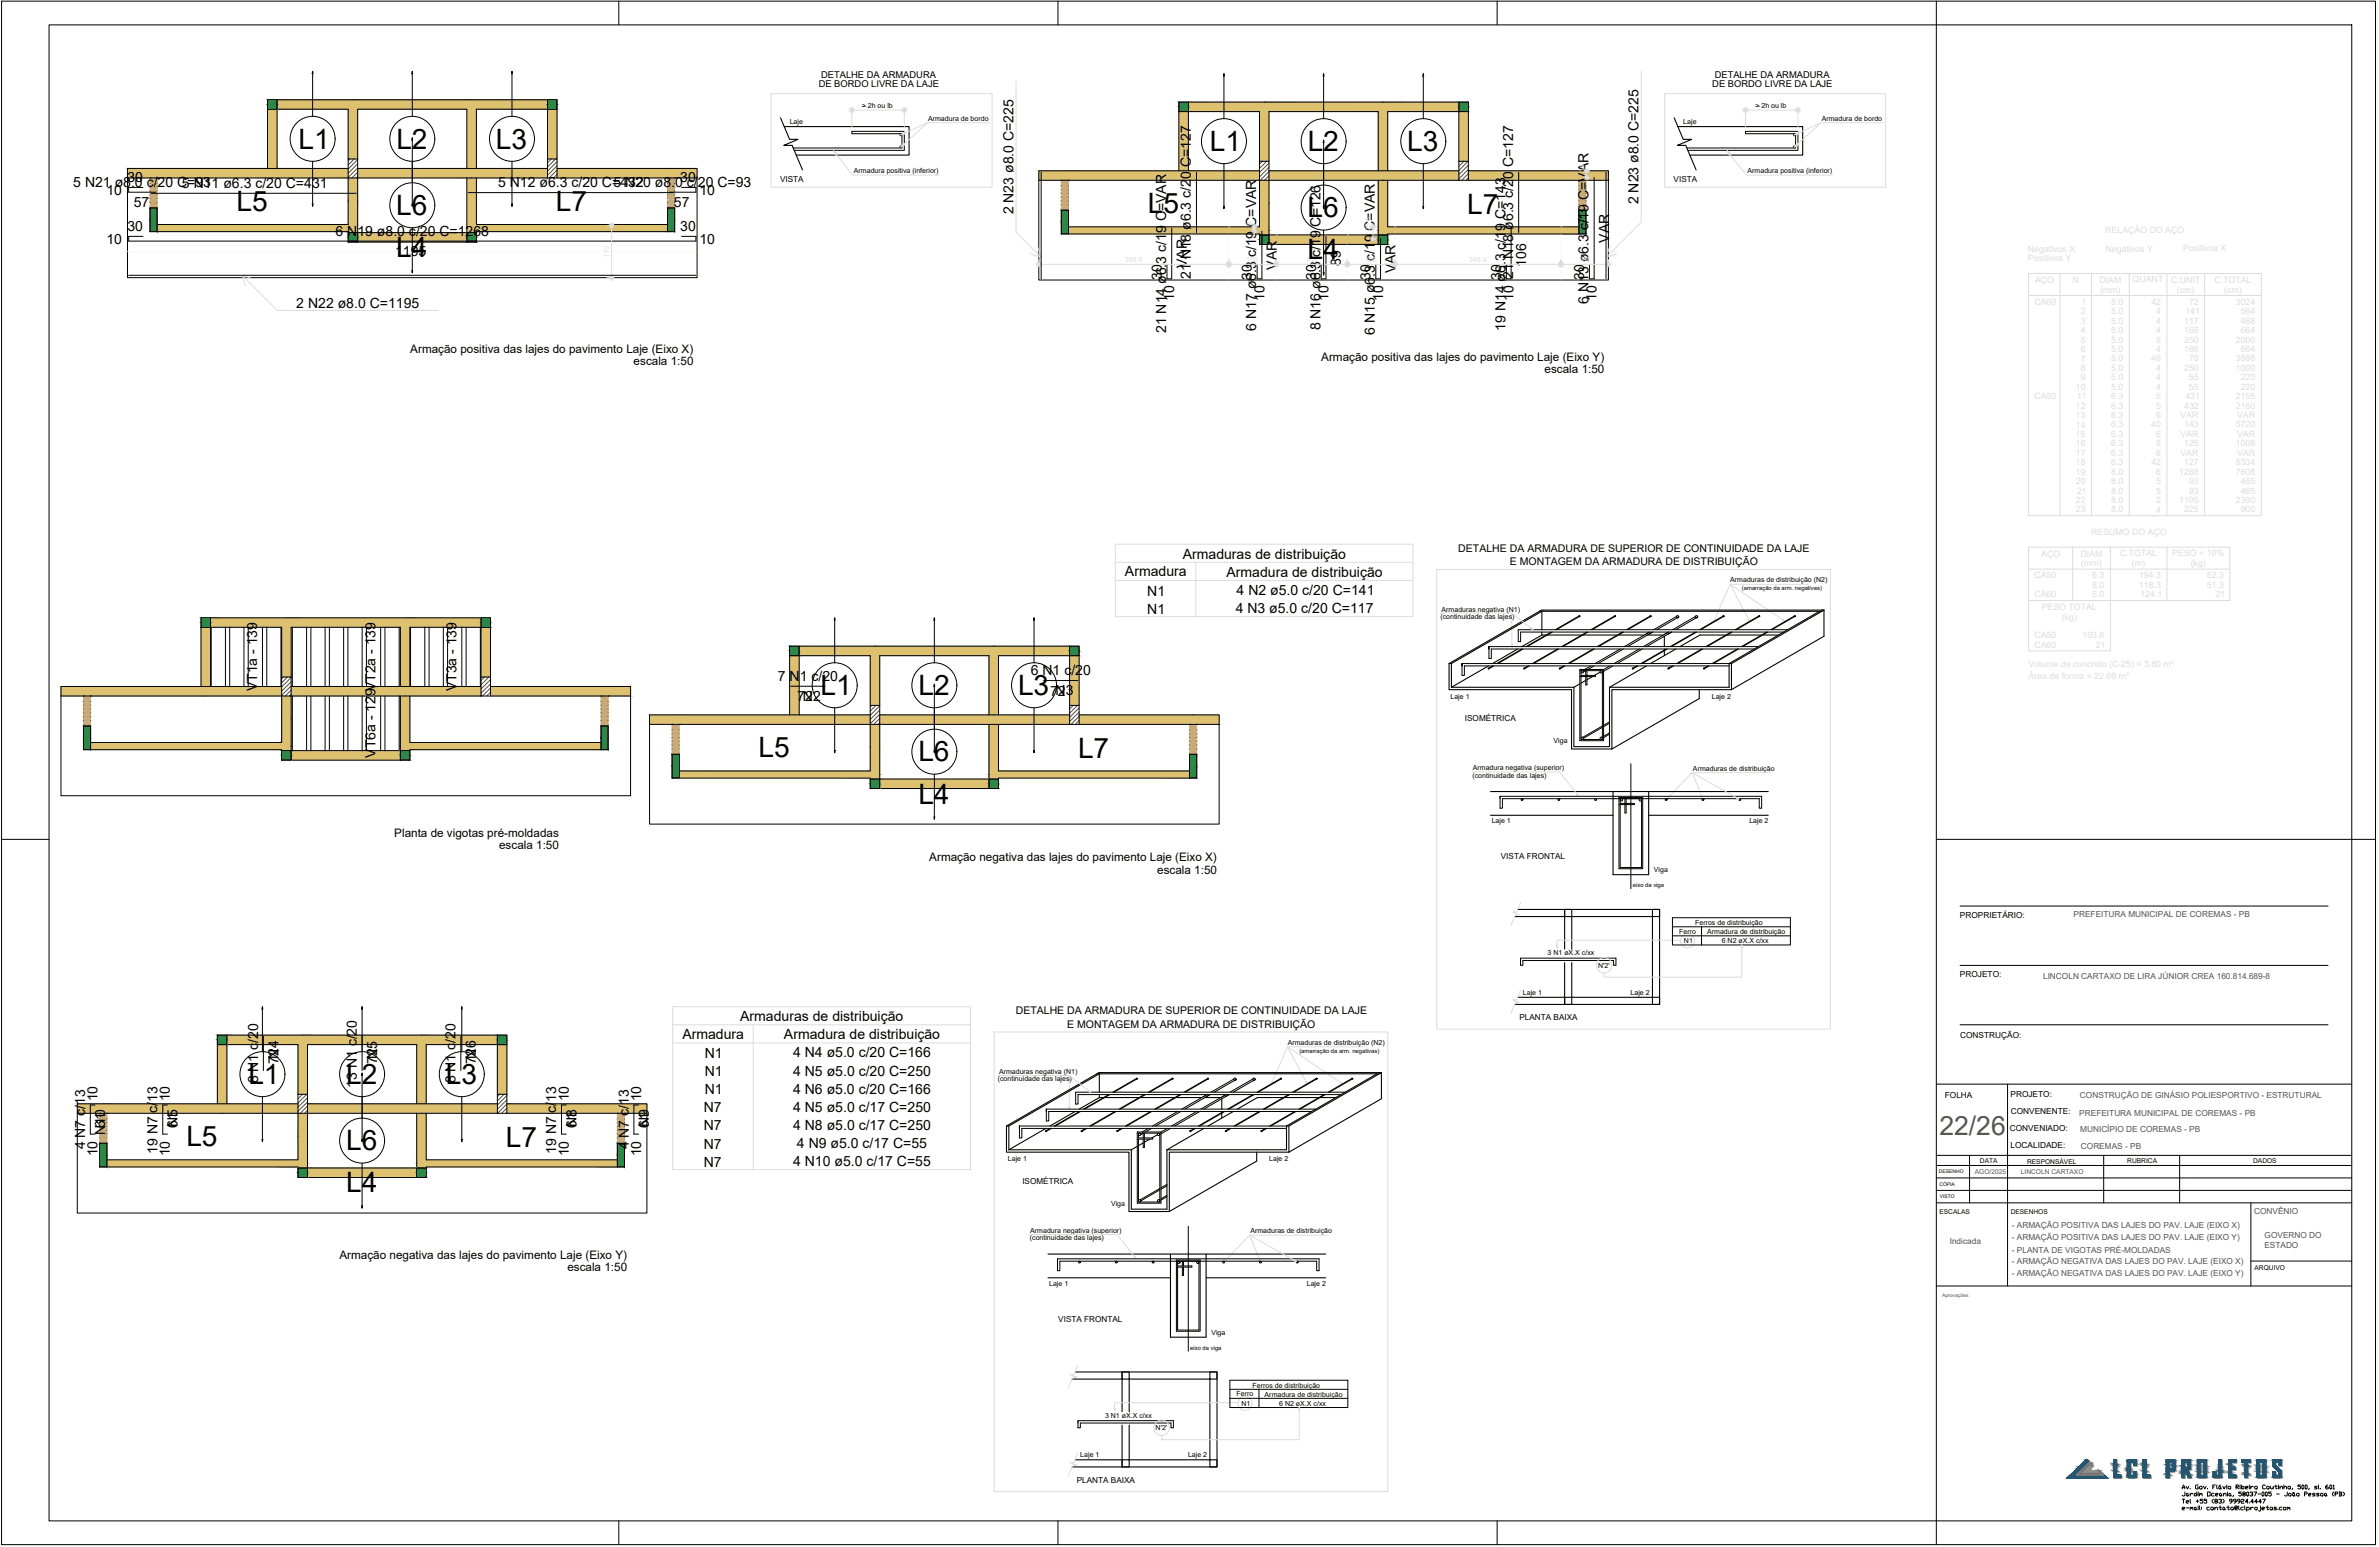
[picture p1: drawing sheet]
<svg xmlns="http://www.w3.org/2000/svg" width="1000mm" height="650mm" viewBox="0 0 1000 650" stroke-linecap="round" stroke-linejoin="round" font-family="sans-serif">
<defs><g id="words">
<g font-size="11.8">
<text x="125.5" y="62.6">L1</text>
<text x="166.6" y="62.6">L2</text>
<text x="208.5" y="62.4">L3</text>
<text x="508.6" y="63.6">L1</text>
<text x="549.8" y="63.6">L2</text>
<text x="591.6" y="63.4">L3</text>
<text x="99.4" y="88.7">L5</text>
<text x="233.7" y="88.8">L7</text>
<text x="482.6" y="89.6">L5</text>
<text x="616.8" y="89.8">L7</text>
<text x="166.6" y="90.4">L6</text>
<text x="549.7" y="91.3">L6</text>
<text x="166.6" y="108.1">L4</text>
<text x="549.7" y="109.1">L4</text>
<text x="345" y="292.2">L1</text>
<text x="386.1" y="292.2">L2</text>
<text x="428" y="292.1">L3</text>
<text x="318.9" y="318.3">L5</text>
<text x="386.1" y="320">L6</text>
<text x="453.2" y="318.5">L7</text>
<text x="386.1" y="337.7">L4</text>
<text x="104.4" y="455.7">L1</text>
<text x="145.5" y="455.7">L2</text>
<text x="187.4" y="455.5">L3</text>
<text x="78.3" y="481.8">L5</text>
<text x="145.5" y="483.5">L6</text>
<text x="212.6" y="481.9">L7</text>
<text x="145.5" y="501.2">L4</text>
</g>
<text font-size="11.2" fill="#545454" x="815.3" y="476.8">22/26</text>
<g font-size="5.9">
<text x="53.6" y="76.6">30</text>
<text x="286" y="76.6">30</text>
<text x="30.8" y="78.4">5 N21 ø8.0 c/20 C=93</text>
<text x="44.7" y="81.8">10</text>
<text x="76.5" y="78.9">5 N11 ø6.3 c/20 C=431</text>
<text x="209.4" y="78.6">5 N12 ø6.3 c/20 C=432</text>
<text x="257.9" y="78.4">5 N20 ø8.0 c/20 C=93</text>
<text x="294" y="81.8">10</text>
<text x="56.2" y="87">57</text>
<text x="283.3" y="87">57</text>
<text x="688.9" y="85.9" transform="rotate(-90 688.9 85.9)">2 N23 ø8.0 C=225</text>
<text x="426.1" y="90.1" transform="rotate(-90 426.1 90.1)">2 N23 ø8.0 C=225</text>
<text x="53.6" y="97.1">30</text>
<text x="141.1" y="99">6 N19 ø8.0 c/20 C=1268</text>
<text x="286" y="97.1">30</text>
<text x="676.5" y="102" transform="rotate(-90 676.5 102)">VAR</text>
<text x="44.7" y="102.4">10</text>
<text x="166.1" y="107.6">1195</text>
<text x="294" y="102.4">10</text>
<text x="498.9" y="112.7" transform="rotate(-90 498.9 112.7)">VAR</text>
<text x="536.8" y="113.3" transform="rotate(-90 536.8 113.3)">VAR</text>
<text x="563.7" y="111.8" transform="rotate(-90 563.7 111.8)">89</text>
<text x="641.5" y="112.1" transform="rotate(-90 641.5 112.1)">106</text>
<text x="488.4" y="117.7" transform="rotate(-90 488.4 117.7)">30</text>
<text x="500.6" y="117.3" transform="rotate(-90 500.6 117.3)">21 N18 ø6.3 c/20 C=127</text>
<text x="526.3" y="117.7" transform="rotate(-90 526.3 117.7)">30</text>
<text x="553.3" y="117.7" transform="rotate(-90 553.3 117.7)">30</text>
<text x="576.2" y="117.7" transform="rotate(-90 576.2 117.7)">30</text>
<text x="586.7" y="114.9" transform="rotate(-90 586.7 114.9)">VAR</text>
<text x="631.1" y="117.7" transform="rotate(-90 631.1 117.7)">30</text>
<text x="636.1" y="117.3" transform="rotate(-90 636.1 117.3)">21 N18 ø6.3 c/20 C=127</text>
<text x="666" y="117.7" transform="rotate(-90 666 117.7)">30</text>
<text x="124.6" y="129.4">2 N22 ø8.0 C=1195</text>
<text x="493.6" y="126.5" transform="rotate(-90 493.6 126.5)">10</text>
<text x="531.5" y="126.5" transform="rotate(-90 531.5 126.5)">10</text>
<text x="558.5" y="126.5" transform="rotate(-90 558.5 126.5)">10</text>
<text x="581.4" y="126.5" transform="rotate(-90 581.4 126.5)">10</text>
<text x="636.3" y="126.5" transform="rotate(-90 636.3 126.5)">10</text>
<text x="667.8" y="127.7" transform="rotate(-90 667.8 127.7)">6 N13 ø6.3 c/19 C=VAR</text>
<text x="671.2" y="126.5" transform="rotate(-90 671.2 126.5)">10</text>
<text x="490.2" y="140" transform="rotate(-90 490.2 140)">21 N14 ø6.3 c/19 C=VAR</text>
<text x="528.2" y="139" transform="rotate(-90 528.2 139)">6 N17 ø6.3 c/19 C=VAR</text>
<text x="555.1" y="138.9" transform="rotate(-90 555.1 138.9)">8 N16 ø6.3 c/19 C=126</text>
<text x="578" y="140.6" transform="rotate(-90 578 140.6)">6 N15 ø6.3 c/19 C=VAR</text>
<text x="632.9" y="139" transform="rotate(-90 632.9 139)">19 N14 ø6.3 c/19 C=143</text>
<text x="497.2" y="234.9">Armaduras de distribuição</text>
<text x="472.9" y="242.2">Armadura</text>
<text x="515.6" y="242.5">Armadura de distribuição</text>
<text x="482.3" y="250.3">N1</text>
<text x="519.9" y="250.1">4 N2 ø5.0 c/20 C=141</text>
<text x="482.3" y="257.9">N1</text>
<text x="519.5" y="257.7">4 N3 ø5.0 c/20 C=117</text>
<text x="327" y="286.2">7 N1 c/20</text>
<text x="433.3" y="283.8">6 N1 c/20</text>
<text x="108.2" y="290.6" transform="rotate(-90 108.2 290.6)">VT1a - 139</text>
<text x="192" y="290.6" transform="rotate(-90 192 290.6)">VT3a - 139</text>
<text x="441.4" y="292.4">72</text>
<text x="443.8" y="292.3">N3</text>
<text x="335.1" y="294.7">72</text>
<text x="337.5" y="294.7">N2</text>
<text x="157.8" y="318.5" transform="rotate(-90 157.8 318.5)">VT6a - 129VT2a - 139</text>
<text x="311.2" y="429.3">Armaduras de distribuição</text>
<text x="286.9" y="436.6">Armadura</text>
<text x="329.6" y="436.9">Armadura de distribuição</text>
<text x="117.1" y="447.3" transform="rotate(-90 117.1 447.3)">72</text>
<text x="117.1" y="444.9" transform="rotate(-90 117.1 444.9)">N4</text>
<text x="158.5" y="444.9" transform="rotate(-90 158.5 444.9)">N5</text>
<text x="158.6" y="447.3" transform="rotate(-90 158.6 447.3)">72</text>
<text x="200" y="444.9" transform="rotate(-90 200 444.9)">N6</text>
<text x="200.1" y="447.3" transform="rotate(-90 200.1 447.3)">72</text>
<text x="296.3" y="444.7">N1</text>
<text x="333.4" y="444.4">4 N4 ø5.0 c/20 C=166</text>
<text x="108.5" y="455.4" transform="rotate(-90 108.5 455.4)">8 N1 c/20</text>
<text x="191.5" y="455.4" transform="rotate(-90 191.5 455.4)">8 N1 c/20</text>
<text x="296.3" y="452.3">N1</text>
<text x="333.4" y="452">4 N5 ø5.0 c/20 C=250</text>
<text x="150" y="457.2" transform="rotate(-90 150 457.2)">13 N1 c/20</text>
<text x="296.3" y="459.9">N1</text>
<text x="333.4" y="459.7">4 N6 ø5.0 c/20 C=166</text>
<text x="41" y="462.9" transform="rotate(-90 41 462.9)">10</text>
<text x="71.5" y="462.9" transform="rotate(-90 71.5 462.9)">10</text>
<text x="239.1" y="462.9" transform="rotate(-90 239.1 462.9)">10</text>
<text x="269.5" y="462.9" transform="rotate(-90 269.5 462.9)">10</text>
<text x="295.9" y="467.5">N7</text>
<text x="333.4" y="467.3">4 N5 ø5.0 c/17 C=250</text>
<text x="44.2" y="473.9" transform="rotate(-90 44.2 473.9)">61</text>
<text x="74.7" y="473.9" transform="rotate(-90 74.7 473.9)">61</text>
<text x="74.7" y="473.8" transform="rotate(-90 74.7 473.8)">N5</text>
<text x="242.3" y="473.9" transform="rotate(-90 242.3 473.9)">61</text>
<text x="242.3" y="473.8" transform="rotate(-90 242.3 473.8)">N8</text>
<text x="272.8" y="473.9" transform="rotate(-90 272.8 473.9)">61</text>
<text x="272.8" y="473.8" transform="rotate(-90 272.8 473.8)">N9</text>
<text x="44.2" y="477.1" transform="rotate(-90 44.2 477.1)">N10</text>
<text x="295.9" y="475.1">N7</text>
<text x="333.4" y="474.9">4 N8 ø5.0 c/17 C=250</text>
<text x="35.8" y="483.1" transform="rotate(-90 35.8 483.1)">4 N7 c/13</text>
<text x="41" y="486" transform="rotate(-90 41 486)">10</text>
<text x="66.2" y="485" transform="rotate(-90 66.2 485)">19 N7 c/13</text>
<text x="71.5" y="486" transform="rotate(-90 71.5 486)">10</text>
<text x="233.9" y="485" transform="rotate(-90 233.9 485)">19 N7 c/13</text>
<text x="239.1" y="486" transform="rotate(-90 239.1 486)">10</text>
<text x="264.3" y="483.1" transform="rotate(-90 264.3 483.1)">4 N7 c/13</text>
<text x="269.5" y="486" transform="rotate(-90 269.5 486)">10</text>
<text x="295.9" y="482.7">N7</text>
<text x="335" y="482.5">4 N9 ø5.0 c/17 C=55</text>
<text x="295.9" y="490.3">N7</text>
<text x="333.4" y="490.1">4 N10 ø5.0 c/17 C=55</text>
</g>
<g font-size="4.9">
<text x="172.5" y="148.3">Armação positiva das lajes do pavimento Laje (Eixo X)</text>
<text x="266.4" y="153.4">escala 1:50</text>
<text x="555.5" y="151.8">Armação positiva das lajes do pavimento Laje (Eixo Y)</text>
<text x="649.3" y="156.9">escala 1:50</text>
<text x="165.7" y="351.7">Planta de vigotas pré-moldadas</text>
<text x="209.8" y="356.8">escala 1:50</text>
<text x="390.7" y="362">Armação negativa das lajes do pavimento Laje (Eixo X)</text>
<text x="486.5" y="367.1">escala 1:50</text>
<text x="142.7" y="529">Armação negativa das lajes do pavimento Laje (Eixo Y)</text>
<text x="238.5" y="534.1">escala 1:50</text>
</g>
<g font-size="4.4">
<text x="613.1" y="231.8">DETALHE DA ARMADURA DE SUPERIOR DE CONTINUIDADE DA LAJE</text>
<text x="634.7" y="237.5">E MONTAGEM DA ARMADURA DE DISTRIBUIÇÃO</text>
<text x="427" y="426.2">DETALHE DA ARMADURA DE SUPERIOR DE CONTINUIDADE DA LAJE</text>
<text x="448.7" y="431.9">E MONTAGEM DA ARMADURA DE DISTRIBUIÇÃO</text>
<text x="916.2" y="632.9">Tel +55 (83) 99924.4447</text>
</g>
<g font-size="3.9">
<text x="345.2" y="32.8">DETALHE DA ARMADURA</text>
<text x="720.8" y="32.8">DETALHE DA ARMADURA</text>
<text x="344.2" y="36.7">DE BORDO LIVRE DA LAJE</text>
<text x="719.9" y="36.7">DE BORDO LIVRE DA LAJE</text>
</g>
<g font-size="3.5">
<text x="824" y="385.9">PROPRIETÁRIO:</text>
<text x="824" y="410.8">PROJETO:</text>
<text x="824.1" y="436.2">CONSTRUÇÃO:</text>
<text x="817.6" y="461.6">FOLHA</text>
<text x="845.2" y="461.2">PROJETO:</text>
<text x="845.3" y="468.2">CONVENENTE:</text>
<text x="845" y="475.2">CONVENIADO:</text>
<text x="845.2" y="482.3">LOCALIDADE:</text>
</g>
<g font-size="3.5" fill="#545454">
<text x="871.7" y="385.4">PREFEITURA MUNICIPAL DE COREMAS - PB</text>
<text x="858.9" y="411.3">LINCOLN CARTAXO DE LIRA JÚNIOR CREA 160.814.689-8</text>
<text x="874.4" y="461.3">CONSTRUÇÃO DE GINÁSIO POLIESPORTIVO - ESTRUTURAL</text>
<text x="874.1" y="469">PREFEITURA MUNICIPAL DE COREMAS - PB</text>
<text x="874.5" y="475.8">MUNICÍPIO DE COREMAS - PB</text>
<text x="874.8" y="483.1">COREMAS - PB</text>
<text x="947.6" y="510.2">CONVÊNIO</text>
<text x="845.8" y="516.2">- ARMAÇÃO POSITIVA DAS LAJES DO PAV. LAJE (EIXO X)</text>
<text x="845.8" y="521.3">- ARMAÇÃO POSITIVA DAS LAJES DO PAV. LAJE (EIXO Y)</text>
<text x="952" y="520.4">GOVERNO DO</text>
<text x="819.6" y="522.9">Indicada</text>
<text x="845.8" y="526.4">- PLANTA DE VIGOTAS PRÉ-MOLDADAS</text>
<text x="951.9" y="524.6">ESTADO</text>
<text x="845.8" y="531.4">- ARMAÇÃO NEGATIVA DAS LAJES DO PAV. LAJE (EIXO X)</text>
<text x="845.8" y="536.5">- ARMAÇÃO NEGATIVA DAS LAJES DO PAV. LAJE (EIXO Y)</text>
</g>
<g font-size="3.4">
<text x="327.9" y="76.4">VISTA</text>
<text x="703.6" y="76.4">VISTA</text>
<text x="615.8" y="303.2">ISOMÉTRICA</text>
<text x="631" y="361.2">VISTA FRONTAL</text>
<text x="638.7" y="428.9">PLANTA BAIXA</text>
<text x="429.8" y="497.6">ISOMÉTRICA</text>
<text x="444.9" y="555.6">VISTA FRONTAL</text>
<text x="452.7" y="623.3">PLANTA BAIXA</text>
</g>
<g font-size="3">
<text x="362.3" y="45.3">&gt; 2h ou lb</text>
<text x="362.6" y="44.3">_</text>
<text x="738" y="45.3">&gt; 2h ou lb</text>
<text x="738.3" y="44.3">_</text>
<text x="332" y="52.2">Laje</text>
<text x="390.2" y="50.7">Armadura de bordo</text>
<text x="707.7" y="52.2">Laje</text>
<text x="765.8" y="50.7">Armadura de bordo</text>
<text x="359" y="72.8">Armadura positiva (inferior)</text>
<text x="734.7" y="72.8">Armadura positiva (inferior)</text>
<text x="727.4" y="244.7">Armaduras de distribuição (N2)</text>
<text x="606" y="257">Armaduras negativa (N1)</text>
<text x="605.5" y="260">(continuidade das lajes)</text>
<text x="609.8" y="293.6">Laje 1</text>
<text x="719.7" y="293.6">Laje 2</text>
<text x="653.1" y="312.3">Viga</text>
<text x="619.2" y="323.8">Armadura negativa (superior)</text>
<text x="711.7" y="324">Armaduras de distribuição</text>
<text x="619" y="326.8">(continuidade das lajes)</text>
<text x="627.1" y="346.1">Laje 1</text>
<text x="735.4" y="346.1">Laje 2</text>
<text x="695.3" y="366.6">Viga</text>
<text x="712.7" y="388.8">Ferros de distribuição</text>
<text x="705.9" y="392.3">Ferro</text>
<text x="717.7" y="392.6">Armadura de distribuição</text>
<text x="650.6" y="401.4">3 N1 øX.X c/xx</text>
<text x="707.9" y="396.5">N1</text>
<text x="723.8" y="396.4">6 N2 øX.X c/xx</text>
<text x="671.9" y="406.6">N'2'</text>
<text x="640.2" y="418.1">Laje 1</text>
<text x="685.5" y="418.1">Laje 2</text>
<text x="541.3" y="439.1">Armaduras de distribuição (N2)</text>
<text x="419.5" y="454.4">(continuidade das lajes)</text>
<text x="420" y="451.4">Armaduras negativa (N1)</text>
<text x="423.7" y="488">Laje 1</text>
<text x="533.6" y="488">Laje 2</text>
<text x="467.1" y="506.7">Viga</text>
<text x="432.9" y="521.2">(continuidade das lajes)</text>
<text x="433.1" y="518.2">Armadura negativa (superior)</text>
<text x="525.7" y="518.4">Armaduras de distribuição</text>
<text x="441.1" y="540.5">Laje 1</text>
<text x="549.4" y="540.5">Laje 2</text>
<text x="509.2" y="561">Viga</text>
<text x="519.9" y="586.7">Ferro</text>
<text x="526.6" y="583.2">Ferros de distribuição</text>
<text x="531.7" y="587">Armadura de distribuição</text>
<text x="521.9" y="590.9">N1</text>
<text x="537.8" y="590.8">6 N2 øX.X c/xx</text>
<text x="464.5" y="595.8">3 N1 øX.X c/xx</text>
<text x="485.8" y="601">N'2'</text>
<text x="454.2" y="612.5">Laje 1</text>
<text x="499.4" y="612.5">Laje 2</text>
</g>
<g font-size="3" fill="#dcdcdc">
<text x="666" y="72.5" transform="rotate(-90 666 72.5)">14</text>
<text x="526.2" y="95.1" transform="rotate(-90 526.2 95.1)">9</text>
<text x="576.1" y="97.1" transform="rotate(-90 576.1 97.1)">25.5</text>
<text x="523.9" y="110">100</text>
<text x="548.9" y="110">150</text>
<text x="573.8" y="110">100</text>
<text x="663.6" y="110">100</text>
</g>
<g font-size="2.8">
<text x="832.4" y="488.7">DATA</text>
<text x="852.2" y="489.2">RESPONSÁVEL</text>
<text x="894.3" y="488.7">RUBRICA</text>
<text x="947.2" y="488.7">DADOS</text>
<text x="815.3" y="510">ESCALAS</text>
<text x="845.3" y="510">DESENHOS</text>
<text x="947.8" y="533.6">ARQUIVO</text>
</g>
<g font-size="2.8" fill="#545454">
<text x="830.2" y="493.6">AGO/2025</text>
<text x="849.6" y="493.6">LINCOLN CARTAXO</text>
</g>
<g font-size="2.5">
<text x="732.3" y="248.1">(amarração da arm. negativas)</text>
<text x="686.5" y="373">eixo da viga</text>
<text x="546.2" y="442.5">(amarração da arm. negativas)</text>
<text x="500.4" y="567.4">eixo da viga</text>
</g>
<g font-size="2.1">
<text x="815.1" y="493.1">DESENHO</text>
<text x="815.3" y="498.6">CÓPIA</text>
<text x="815.5" y="503.4">VISTO</text>
</g>
<text font-size="2.1" fill="#545454" x="816.5" y="545">Aprovações:</text>
</g></defs>
<!-- layer: FO-Hachura viga -->
<g fill="#ddc16e" stroke="#ddc16e" stroke-width=".42">
<path d="M148.4 43.9l2 2h-4z"/>
<path d="M198.3 43.9l2 2h-4z"/>
<path d="M196.3 45.9h4v24.9z"/>
<path d="M196.3 74.8l2-2 2 2z"/>
<path d="M200.3 94.4h80.3z"/>
<path d="M531.5 44.9l2 2h-4z"/>
<path d="M581.4 44.9l2 2h-4z"/>
<path d="M579.4 46.9h4v24.9z"/>
<path d="M579.4 75.8l2-2 2 2z"/>
<path d="M583.4 95.3h80.3z"/>
<path d="M120.4 261.6l2 2h-4z"/>
<path d="M170.3 261.6l2 2h-4z"/>
<path d="M168.3 263.6h4v24.9z"/>
<path d="M168.3 292.5l2-2 2 2z"/>
<path d="M172.3 312.1h80.4z"/>
<path d="M367.8 273.6l2 2h-4z"/>
<path d="M417.8 273.6l1.9 2h-3.9z"/>
<path d="M415.8 275.6h3.9v24.9z"/>
<path d="M417.8 302.4l1.9 2h-3.9z"/>
<path d="M419.7 324h80.4z"/>
<path d="M127.3 437l2 2h-4z"/>
<path d="M177.2 437l2 2h-4z"/>
<path d="M175.2 439h4v24.9z"/>
<path d="M177.2 465.9l2 2h-4z"/>
<path d="M179.2 487.5h80.3z"/>
<path d="M150.4 70.8l47.9 4v-4zM150.4 70.8l47.9 4h-47.9z"/>
<path d="M234.2 70.8l47.9 4v-4zM234.2 70.8l47.9 4h-47.9z"/>
<path d="M116.5 41.9l31.9 2v-2zM116.5 41.9l31.9 2h-31.9z"/>
<path d="M116.5 43.9l29.9 2 2-2zM116.5 43.9l29.9 2h-29.9z"/>
<path d="M230.2 45.9l4 20.9v-20.9zM230.2 45.9l4 20.9h-4z"/>
<path d="M114.5 70.8l31.9 4v-4zM114.5 70.8l31.9 4h-31.9z"/>
<path d="M112.5 45.9l4 24.9v-24.9zM112.5 45.9l4 24.9h-4zM112.5 70.8l2 2 2-2z"/>
<path d="M112.5 70.8h4zM112.5 70.8h4z"/>
<path d="M148.4 41.9l49.9 2v-2zM148.4 41.9l49.9 2h-49.9z"/>
<path d="M148.4 43.9l47.9 2 2-2zM148.4 43.9l47.9 2h-45.9z"/>
<path d="M148.4 95.9l2 1.4v-1.4zM146.4 97.3l2-1.4 2 1.4z"/>
<path d="M146.4 97.3l4 .5v-.5zM146.4 97.3l4 .5h-4z"/>
<path d="M146.4 45.9l4 20.9v-20.9zM146.4 45.9l4 20.9h-4z"/>
<path d="M198.3 41.9l31.9 2v-2zM198.3 41.9l31.9 2h-31.9z"/>
<path d="M198.3 43.9l31.9 2v-2zM198.3 43.9l31.9 2h-29.9z"/>
<path d="M198.3 70.8l31.9 4v-4zM198.3 70.8l31.9 4h-31.9z"/>
<path d="M196.3 95.9l4 1.4-2-1.4zM196.3 95.9l4 1.4h-4z"/>
<path d="M196.3 97.3l4 .5v-.5zM196.3 97.3l4 .5h-4z"/>
<path d="M196.3 45.9v24.9h4zM196.3 70.8h4l-2 2z"/>
<path d="M150.4 97.8l45.9 3.9v-3.9zM150.4 97.8l45.9 3.9h-45.9z"/>
<path d="M146.4 74.8l4 9.6v-9.6zM146.4 74.8l4 9.6h-4z"/>
<path d="M53.6 70.8l10.9 4v-4zM53.6 70.8l10.9 4h-10.9z"/>
<path d="M64.5 70.8l50 4v-4zM64.5 70.8l50 4h-50z"/>
<path d="M146.4 84.4l4 10v-10zM146.4 84.4l4 10h-4z"/>
<path d="M146.4 94.4l4 1.5v-1.5zM146.4 94.4l4 1.5h-2z"/>
<path d="M66.1 94.4l82.3 1.5-2-1.5zM66.1 94.4l82.3 1.5h-82.3z"/>
<path d="M66.1 95.9l80.3 1.4 2-1.4zM66.1 95.9l80.3 1.4h-80.3z"/>
<path d="M196.3 74.8l4 19.6v-19.6zM196.3 74.8l4 19.6h-4z"/>
<path d="M196.3 94.4l2 1.5 2-1.5zM196.3 94.4l2 1.5h-2z"/>
<path d="M200.3 94.4l80.3 1.5v-1.5zM198.3 95.9l2-1.5 80.3 1.5z"/>
<path d="M198.3 95.9l82.3 1.4v-1.4zM198.3 95.9l82.3 1.4h-80.3z"/>
<path d="M282.1 70.8l11 4v-4zM282.1 70.8l11 4h-11z"/>
<path d="M533.5 71.8l47.9 4v-4zM533.5 71.8l47.9 4h-47.9z"/>
<path d="M617.3 71.8l47.9 4v-4zM617.3 71.8l47.9 4h-47.9z"/>
<path d="M499.6 42.9l31.9 2v-2zM499.6 42.9l31.9 2h-31.9z"/>
<path d="M499.6 44.9l29.9 2 2-2zM499.6 44.9l29.9 2h-29.9z"/>
<path d="M613.3 46.9l4 20.9v-20.9zM613.3 46.9l4 20.9h-4z"/>
<path d="M497.6 71.8l31.9 4v-4zM497.6 71.8l31.9 4h-31.9z"/>
<path d="M495.6 46.9l4 24.9v-24.9zM495.6 46.9l4 24.9h-4zM495.6 71.8l2 2 2-2z"/>
<path d="M495.6 71.8h4zM495.6 71.8h4z"/>
<path d="M531.5 42.9l49.9 2v-2zM531.5 42.9l49.9 2h-49.9z"/>
<path d="M531.5 44.9l47.9 2 2-2zM531.5 44.9l47.9 2h-45.9z"/>
<path d="M531.5 96.8l2 1.5v-1.5zM529.5 98.3l2-1.5 2 1.5z"/>
<path d="M529.5 98.3l4 .4v-.4zM529.5 98.3l4 .4h-4z"/>
<path d="M529.5 46.9l4 20.9v-20.9zM529.5 46.9l4 20.9h-4z"/>
<path d="M581.4 42.9l31.9 2v-2zM581.4 42.9l31.9 2h-31.9z"/>
<path d="M581.4 44.9l31.9 2v-2zM581.4 44.9l31.9 2h-29.9z"/>
<path d="M581.4 71.8l31.9 4v-4zM581.4 71.8l31.9 4h-31.9z"/>
<path d="M579.4 96.8l4 1.5-2-1.5zM579.4 96.8l4 1.5h-4z"/>
<path d="M579.4 98.3l4 .4v-.4zM579.4 98.3l4 .4h-4z"/>
<path d="M579.4 46.9v24.9h4zM579.4 71.8h4l-2 2z"/>
<path d="M533.5 98.7l45.9 4v-4zM533.5 98.7l45.9 4h-45.9z"/>
<path d="M529.5 75.8l4 9.6v-9.6zM529.5 75.8l4 9.6h-4z"/>
<path d="M436.7 71.8l11 4v-4zM436.7 71.8l11 4h-11z"/>
<path d="M447.7 71.8l49.9 4v-4zM447.7 71.8l49.9 4h-49.9z"/>
<path d="M529.5 85.4l4 9.9v-9.9zM529.5 85.4l4 9.9h-4z"/>
<path d="M529.5 95.3l4 1.5v-1.5zM529.5 95.3l4 1.5h-2z"/>
<path d="M449.2 95.3l82.3 1.5-2-1.5zM449.2 95.3l82.3 1.5h-82.3z"/>
<path d="M449.2 96.8l80.3 1.5 2-1.5zM449.2 96.8l80.3 1.5h-80.3z"/>
<path d="M579.4 75.8l4 19.5v-19.5zM579.4 75.8l4 19.5h-4z"/>
<path d="M579.4 95.3l2 1.5 2-1.5zM579.4 95.3l2 1.5h-2z"/>
<path d="M583.4 95.3l80.3 1.5v-1.5zM581.4 96.8l2-1.5 80.3 1.5z"/>
<path d="M581.4 96.8l82.3 1.5v-1.5zM581.4 96.8l82.3 1.5h-80.3z"/>
<path d="M665.2 71.8l11 4v-4zM665.2 71.8l11 4h-11z"/>
<path d="M122.4 288.5l47.9 4v-4zM122.4 288.5l47.9 4h-47.9z"/>
<path d="M206.2 288.5l48 4v-4zM206.2 288.5l48 4h-48z"/>
<path d="M88.5 259.7l31.9 1.9v-1.9zM88.5 259.7l31.9 1.9h-31.9z"/>
<path d="M88.5 261.6l29.9 2 2-2zM88.5 261.6l29.9 2h-29.9z"/>
<path d="M202.2 263.6l4 20.9v-20.9zM202.2 263.6l4 20.9h-4z"/>
<path d="M86.5 288.5l31.9 4v-4zM86.5 288.5l31.9 4h-31.9z"/>
<path d="M84.5 263.6l4 24.9v-24.9zM84.5 263.6l4 24.9h-4zM84.5 288.5l2 2 2-2z"/>
<path d="M84.5 288.5h4zM84.5 288.5h4z"/>
<path d="M120.4 259.7l49.9 1.9v-1.9zM120.4 259.7l49.9 1.9h-49.9z"/>
<path d="M120.4 261.6l47.9 2 2-2zM120.4 261.6l47.9 2h-45.9z"/>
<path d="M120.4 313.6l2 1.5v-1.5zM118.4 315.1l2-1.5 2 1.5z"/>
<path d="M118.4 315.1l4 .4v-.4zM118.4 315.1l4 .4h-4z"/>
<path d="M118.4 263.6l4 20.9v-20.9zM118.4 263.6l4 20.9h-4z"/>
<path d="M170.3 259.7l31.9 1.9v-1.9zM170.3 259.7l31.9 1.9h-31.9z"/>
<path d="M170.3 261.6l31.9 2v-2zM170.3 261.6l31.9 2h-29.9z"/>
<path d="M170.3 288.5l31.9 4v-4zM170.3 288.5l31.9 4h-31.9z"/>
<path d="M168.3 313.6l4 1.5-2-1.5zM168.3 313.6l4 1.5h-4z"/>
<path d="M168.3 315.1l4 .4v-.4zM168.3 315.1l4 .4h-4z"/>
<path d="M168.3 263.6v24.9h4zM168.3 288.5h4l-2 2z"/>
<path d="M122.4 315.5l45.9 4v-4zM122.4 315.5l45.9 4h-45.9z"/>
<path d="M118.4 292.5l4 9.6v-9.6zM118.4 292.5l4 9.6h-4z"/>
<path d="M25.6 288.5l11 4v-4zM25.6 288.5l11 4h-11z"/>
<path d="M36.6 288.5l49.9 4v-4zM36.6 288.5l49.9 4h-49.9z"/>
<path d="M118.4 302.1l4 10v-10zM118.4 302.1l4 10h-4z"/>
<path d="M118.4 312.1l4 1.5v-1.5zM118.4 312.1l4 1.5h-2z"/>
<path d="M38.1 312.1l82.3 1.5-2-1.5zM38.1 312.1l82.3 1.5h-82.3z"/>
<path d="M38.1 313.6l80.3 1.5 2-1.5zM38.1 313.6l80.3 1.5h-80.3z"/>
<path d="M168.3 292.5l4 19.6v-19.6zM168.3 292.5l4 19.6h-4z"/>
<path d="M168.3 312.1l2 1.5 2-1.5zM168.3 312.1l2 1.5h-2z"/>
<path d="M172.3 312.1l80.4 1.5v-1.5zM170.3 313.6l2-1.5 80.4 1.5z"/>
<path d="M170.3 313.6l82.4 1.5v-1.5zM170.3 313.6l82.4 1.5h-80.4z"/>
<path d="M254.2 288.5l10.9 4v-4zM254.2 288.5l10.9 4h-10.9z"/>
<path d="M369.8 300.5l48 3.9v-3.9zM369.8 300.5l48 3.9h-48z"/>
<path d="M453.7 300.5l47.9 3.9v-3.9zM453.7 300.5l47.9 3.9h-47.9z"/>
<path d="M336 271.6l31.8 2v-2zM336 271.6l31.8 2h-31.8z"/>
<path d="M336 273.6l29.8 2 2-2zM336 273.6l29.8 2h-29.8z"/>
<path d="M449.7 275.6l4 20.9v-20.9zM449.7 275.6l4 20.9h-4z"/>
<path d="M334 300.5l31.8 3.9v-3.9zM334 300.5l31.8 3.9h-31.8z"/>
<path d="M332 275.6l4 24.9v-24.9zM332 275.6l4 24.9h-4zM332 300.5l2 1.9 2-1.9z"/>
<path d="M332 300.5h4zM332 300.5h4z"/>
<path d="M367.8 271.6l50 2v-2zM367.8 271.6l50 2h-50z"/>
<path d="M367.8 273.6l48 2 2-2zM367.8 273.6l48 2h-46z"/>
<path d="M367.8 325.5l2 1.5v-1.5zM365.8 327l2-1.5 2 1.5z"/>
<path d="M365.8 327l4 .4v-.4zM365.8 327l4 .4h-4z"/>
<path d="M365.8 275.6l4 20.9v-20.9zM365.8 275.6l4 20.9h-4z"/>
<path d="M417.8 271.6l31.9 2v-2zM417.8 271.6l31.9 2h-31.9z"/>
<path d="M417.8 273.6l31.9 2v-2zM417.8 273.6l31.9 2h-30z"/>
<path d="M417.8 300.5l31.9 3.9v-3.9zM417.8 300.5l31.9 3.9h-31.9z"/>
<path d="M415.8 325.5l3.9 1.5-1.9-1.5zM415.8 325.5l3.9 1.5h-3.9z"/>
<path d="M415.8 327l3.9 .4v-.4zM415.8 327l3.9 .4h-3.9z"/>
<path d="M415.8 275.6v24.9h3.9zM415.8 300.5h3.9l-1.9 1.9z"/>
<path d="M369.8 327.4l46 4v-4zM369.8 327.4l46 4h-46z"/>
<path d="M365.8 304.4l4 9.6v-9.6zM365.8 304.4l4 9.6h-4z"/>
<path d="M273.1 300.5l10.9 3.9v-3.9zM273.1 300.5l10.9 3.9h-10.9z"/>
<path d="M284 300.5l50 3.9v-3.9zM284 300.5l50 3.9h-50z"/>
<path d="M365.8 314l4 10v-10zM365.8 314l4 10h-4z"/>
<path d="M365.8 324l4 1.5v-1.5zM365.8 324l4 1.5h-2z"/>
<path d="M285.5 324l82.3 1.5-2-1.5zM285.5 324l82.3 1.5h-82.3z"/>
<path d="M285.5 325.5l80.3 1.5 2-1.5zM285.5 325.5l80.3 1.5h-80.3z"/>
<path d="M415.8 304.4l3.9 19.6v-19.6zM415.8 304.4l3.9 19.6h-3.9z"/>
<path d="M415.8 324l2 1.5 1.9-1.5zM415.8 324l2 1.5h-2z"/>
<path d="M419.7 324l80.4 1.5v-1.5zM417.8 325.5l1.9-1.5 80.4 1.5z"/>
<path d="M417.8 325.5l82.3 1.5v-1.5zM417.8 325.5l82.3 1.5h-80.4z"/>
<path d="M501.6 300.5l10.9 3.9v-3.9zM501.6 300.5l10.9 3.9h-10.9z"/>
<path d="M129.3 463.9l47.9 4v-4zM129.3 463.9l47.9 4h-47.9z"/>
<path d="M213.1 463.9l47.9 4v-4zM213.1 463.9l47.9 4h-47.9z"/>
<path d="M95.4 435l31.9 2v-2zM95.4 435l31.9 2h-31.9z"/>
<path d="M95.4 437l29.9 2 2-2zM95.4 437l29.9 2h-29.9z"/>
<path d="M209.1 439l4 20.9v-20.9zM209.1 439l4 20.9h-4z"/>
<path d="M93.4 463.9l31.9 4v-4zM93.4 463.9l31.9 4h-31.9z"/>
<path d="M91.4 439l4 24.9v-24.9zM91.4 439l4 24.9h-4zM91.4 463.9l2 2 2-2z"/>
<path d="M91.4 463.9h4zM91.4 463.9h4z"/>
<path d="M127.3 435l49.9 2v-2zM127.3 435l49.9 2h-49.9z"/>
<path d="M127.3 437l47.9 2 2-2zM127.3 437l47.9 2h-45.9z"/>
<path d="M127.3 489l2 1.5v-1.5zM125.3 490.5l2-1.5 2 1.5z"/>
<path d="M125.3 490.5l4 .4v-.4zM125.3 490.5l4 .4h-4z"/>
<path d="M125.3 439l4 20.9v-20.9zM125.3 439l4 20.9h-4z"/>
<path d="M177.2 435l31.9 2v-2zM177.2 435l31.9 2h-31.9z"/>
<path d="M177.2 437l31.9 2v-2zM177.2 437l31.9 2h-29.9z"/>
<path d="M177.2 463.9l31.9 4v-4zM177.2 463.9l31.9 4h-31.9z"/>
<path d="M175.2 489l4 1.5-2-1.5zM175.2 489l4 1.5h-4z"/>
<path d="M175.2 490.5l4 .4v-.4zM175.2 490.5l4 .4h-4z"/>
<path d="M175.2 439v24.9h4zM175.2 463.9h4l-2 2z"/>
<path d="M129.3 490.9l45.9 3.9v-3.9zM129.3 490.9l45.9 3.9h-45.9z"/>
<path d="M125.3 467.9l4 9.6v-9.6zM125.3 467.9l4 9.6h-4z"/>
<path d="M32.5 463.9l11 4v-4zM32.5 463.9l11 4h-11z"/>
<path d="M43.5 463.9l49.9 4v-4zM43.5 463.9l49.9 4h-49.9z"/>
<path d="M125.3 477.5l4 10v-10zM125.3 477.5l4 10h-4z"/>
<path d="M125.3 487.5l4 1.5v-1.5zM125.3 487.5l4 1.5h-2z"/>
<path d="M44.9 487.5l82.4 1.5-2-1.5zM44.9 487.5l82.4 1.5h-82.4z"/>
<path d="M44.9 489l80.4 1.5 2-1.5zM44.9 489l80.4 1.5h-80.4z"/>
<path d="M175.2 467.9l4 19.6v-19.6zM175.2 467.9l4 19.6h-4z"/>
<path d="M175.2 487.5l2 1.5 2-1.5zM175.2 487.5l2 1.5h-2z"/>
<path d="M179.2 487.5l80.3 1.5v-1.5zM177.2 489l2-1.5 80.3 1.5z"/>
<path d="M177.2 489l82.3 1.5v-1.5zM177.2 489l82.3 1.5h-80.3z"/>
<path d="M261 463.9l11 4v-4zM261 463.9l11 4h-11z"/>
</g>
<!-- layer: FO-Hachura viga chata ou invertida -->
<g fill="#dda56e" stroke="#dda56e" stroke-width=".42">
<path d="M63.1 74.8l3 12.6v-12.6zM63.1 74.8l3 12.6h-3z"/>
<path d="M280.6 74.8l3 12.6v-12.6zM280.6 74.8l3 12.6h-3z"/>
<path d="M446.2 75.8l3 12.6v-12.6zM446.2 75.8l3 12.6h-3z"/>
<path d="M663.7 75.8l3 12.6v-12.6zM663.7 75.8l3 12.6h-3z"/>
<path d="M35.1 292.5l3 12.6v-12.6zM35.1 292.5l3 12.6h-3z"/>
<path d="M252.7 292.5l3 12.6v-12.6zM252.7 292.5l3 12.6h-3z"/>
<path d="M282.5 304.4l3 12.6v-12.6zM282.5 304.4l3 12.6h-3z"/>
<path d="M500.1 304.4l3 12.6v-12.6zM500.1 304.4l3 12.6h-3z"/>
<path d="M42 467.9l2.9 12.6v-12.6zM42 467.9l2.9 12.6h-2.9z"/>
<path d="M259.5 467.9l3 12.6v-12.6zM259.5 467.9l3 12.6h-3z"/>
</g>
<!-- layer: FO-Vigas -->
<g fill="none" stroke="#000" stroke-width=".42">
<path d="M112.5 45.9v24.9M116.5 41.9h113.7M234.2 45.9v20.9M495.6 46.9v24.9M499.6 42.9h113.7M617.3 46.9v20.9M53.6 74.8v41.9h239.5v-41.9M63.1 74.8h.1M66.1 74.8h.1M146.4 70.8h-92.8v4h92.8v19.6h-80.3M146.4 66.8v-20.9h-29.9v24.9M150.4 70.8h79.8"/>
<path d="M150.4 66.8v-20.9h45.9v24.9M196.3 74.8v23h-45.9v-23h79.8M200.3 74.8v19.6h80.3M230.2 66.8v-20.9h-29.9v24.9M234.2 70.8h58.9v4h-58.9M280.6 74.8h.1M283.6 74.8h.1M436.7 75.8v41.9h239.5v-41.9M446.2 75.8h.1M449.2 75.8h.1M529.5 71.8h-92.8v4h92.8v19.5h-80.3M529.5 67.8v-20.9h-29.9v24.9"/>
<path d="M533.5 71.8h79.8M533.5 67.8v-20.9h45.9v24.9M579.4 75.8v22.9h-45.9v-22.9h79.8M583.4 75.8v19.5h80.3M613.3 67.8v-20.9h-29.9v24.9M617.3 71.8h58.9v4h-58.9M663.7 75.8h.1M666.7 75.8h.1M66.1 97.3h80.3v.5M280.6 97.3h-80.3v.5M449.2 98.3h80.3v.4M663.7 98.3h-80.3v.4"/>
<path d="M150.4 101.7h45.9M533.5 102.7h45.9M88.5 259.7h113.7M84.5 263.6v24.9M206.2 263.6v20.9M332 275.6v24.9M336 271.6h113.7M453.7 275.6v20.9M25.6 292.5v41.9h239.5v-41.9M35.1 292.5h.1M38.1 292.5h.1M118.4 288.5h-92.8v4h92.8v19.6h-80.3"/>
<path d="M118.4 284.5v-20.9h-29.9v24.9M122.4 288.5h79.8M122.4 284.5v-20.9h45.9v24.9M168.3 292.5v23h-45.9v-23h79.8M172.3 292.5v19.6h80.4M202.2 284.5v-20.9h-29.9v24.9M206.2 288.5h58.9v4h-58.9M252.7 292.5h.1M255.7 292.5h.1M365.8 296.5v-20.9h-29.8v24.9M369.8 296.5v-20.9h46v24.9M449.7 296.5v-20.9h-29.9v24.9"/>
<path d="M38.1 315.1h80.3v.4M122.4 319.5h45.9M252.7 315.1h-80.4v.4M273.1 304.4v42h239.4v-42M282.5 304.4h.1M285.5 304.4h.1M365.8 300.5h-92.7v3.9h92.7v19.6h-80.3M369.8 300.5h79.9M415.8 304.4v23h-46v-23h79.9M419.8 304.4v19.6h80.3M453.7 300.5h58.8v3.9h-58.8M500.1 304.4h.1"/>
<path d="M503.1 304.4h.1M285.5 327h80.3v.4M369.8 331.4h46M500.1 327h-80.3v.4M91.4 439v24.9M95.4 435h113.7M213.1 439v20.9M125.3 459.9v-20.9h-29.9v24.9M129.3 459.9v-20.9h45.9v24.9M209.1 459.9v-20.9h-29.9v24.9M32.5 467.9v41.9h239.5v-41.9M42 467.9h.1"/>
<path d="M44.9 467.9h.1M125.3 463.9h-92.8v4h92.8v19.6h-80.4M129.3 463.9h79.8M175.2 467.9v23h-45.9v-23h79.8M179.2 467.9v19.6h80.3M213.1 463.9h58.9v4h-58.9M259.5 467.9h.1M262.5 467.9h.1M44.9 490.5h80.4v.4M129.3 494.8h45.9M259.5 490.5h-80.3v.4"/>
</g>
<g fill="#000" stroke="#000" stroke-width=".42">
<circle cx="63.1" cy="78.7" r=".04"/>
<circle cx="63.1" cy="77.1" r=".04"/>
<circle cx="66.1" cy="77.1" r=".04"/>
<circle cx="66.1" cy="78.7" r=".04"/>
<circle cx="280.6" cy="78.7" r=".04"/>
<circle cx="280.6" cy="77.1" r=".04"/>
<circle cx="283.6" cy="77.1" r=".04"/>
<circle cx="283.6" cy="78.7" r=".04"/>
<circle cx="446.2" cy="79.7" r=".04"/>
<circle cx="446.2" cy="78.1" r=".04"/>
<circle cx="449.2" cy="79.7" r=".04"/>
<circle cx="449.2" cy="78.1" r=".04"/>
<circle cx="663.7" cy="79.7" r=".04"/>
<circle cx="663.7" cy="78.1" r=".04"/>
<circle cx="666.7" cy="79.7" r=".04"/>
<circle cx="666.7" cy="78.1" r=".04"/>
<circle cx="63.1" cy="81.9" r=".04"/>
<circle cx="63.1" cy="85" r=".04"/>
<circle cx="63.1" cy="87.4" r=".04"/>
<circle cx="63.1" cy="83.5" r=".04"/>
<circle cx="63.1" cy="80.3" r=".04"/>
<circle cx="66.1" cy="83.5" r=".04"/>
<circle cx="66.1" cy="80.3" r=".04"/>
<circle cx="66.1" cy="85" r=".04"/>
<circle cx="66.1" cy="81.9" r=".04"/>
<circle cx="66.1" cy="87.4" r=".04"/>
<circle cx="280.6" cy="81.9" r=".04"/>
<circle cx="280.6" cy="80.3" r=".04"/>
<circle cx="280.6" cy="85" r=".04"/>
<circle cx="280.6" cy="83.5" r=".04"/>
<circle cx="280.6" cy="87.4" r=".04"/>
<circle cx="283.6" cy="87.4" r=".04"/>
<circle cx="283.6" cy="80.3" r=".04"/>
<circle cx="283.6" cy="85" r=".04"/>
<circle cx="283.6" cy="83.5" r=".04"/>
<circle cx="283.6" cy="81.9" r=".04"/>
<circle cx="446.2" cy="88.4" r=".04"/>
<circle cx="446.2" cy="86" r=".04"/>
<circle cx="446.2" cy="84.4" r=".04"/>
<circle cx="446.2" cy="82.9" r=".04"/>
<circle cx="446.2" cy="81.3" r=".04"/>
<circle cx="449.2" cy="82.9" r=".04"/>
<circle cx="449.2" cy="88.4" r=".04"/>
<circle cx="449.2" cy="81.3" r=".04"/>
<circle cx="449.2" cy="86" r=".04"/>
<circle cx="449.2" cy="84.4" r=".04"/>
<circle cx="663.7" cy="88.4" r=".04"/>
<circle cx="663.7" cy="84.4" r=".04"/>
<circle cx="663.7" cy="82.9" r=".04"/>
<circle cx="663.7" cy="86" r=".04"/>
<circle cx="663.7" cy="81.3" r=".04"/>
<circle cx="666.7" cy="82.9" r=".04"/>
<circle cx="666.7" cy="88.4" r=".04"/>
<circle cx="666.7" cy="84.4" r=".04"/>
<circle cx="666.7" cy="81.3" r=".04"/>
<circle cx="666.7" cy="86" r=".04"/>
<circle cx="35.1" cy="296.4" r=".04"/>
<circle cx="35.1" cy="294.8" r=".04"/>
<circle cx="35.1" cy="299.6" r=".04"/>
<circle cx="35.1" cy="298" r=".04"/>
<circle cx="38.1" cy="296.4" r=".04"/>
<circle cx="38.1" cy="299.6" r=".04"/>
<circle cx="38.1" cy="298" r=".04"/>
<circle cx="38.1" cy="294.8" r=".04"/>
<circle cx="252.7" cy="298" r=".04"/>
<circle cx="252.7" cy="296.4" r=".04"/>
<circle cx="252.7" cy="294.8" r=".04"/>
<circle cx="252.7" cy="299.6" r=".04"/>
<circle cx="255.7" cy="296.4" r=".04"/>
<circle cx="255.7" cy="299.6" r=".04"/>
<circle cx="255.7" cy="298" r=".04"/>
<circle cx="255.7" cy="294.8" r=".04"/>
<circle cx="35.1" cy="302.8" r=".04"/>
<circle cx="35.1" cy="305.1" r=".04"/>
<circle cx="35.1" cy="301.2" r=".04"/>
<circle cx="38.1" cy="302.8" r=".04"/>
<circle cx="38.1" cy="301.2" r=".04"/>
<circle cx="38.1" cy="305.1" r=".04"/>
<circle cx="252.7" cy="301.2" r=".04"/>
<circle cx="252.7" cy="302.8" r=".04"/>
<circle cx="252.7" cy="305.1" r=".04"/>
<circle cx="255.7" cy="301.2" r=".04"/>
<circle cx="255.7" cy="305.1" r=".04"/>
<circle cx="255.7" cy="302.8" r=".04"/>
<circle cx="282.5" cy="306.8" r=".04"/>
<circle cx="282.5" cy="317" r=".04"/>
<circle cx="282.5" cy="313.1" r=".04"/>
<circle cx="282.5" cy="311.5" r=".04"/>
<circle cx="282.5" cy="309.9" r=".04"/>
<circle cx="282.5" cy="308.4" r=".04"/>
<circle cx="282.5" cy="314.7" r=".04"/>
<circle cx="285.5" cy="314.7" r=".04"/>
<circle cx="285.5" cy="311.5" r=".04"/>
<circle cx="285.5" cy="309.9" r=".04"/>
<circle cx="285.5" cy="308.4" r=".04"/>
<circle cx="285.5" cy="306.8" r=".04"/>
<circle cx="285.5" cy="317" r=".04"/>
<circle cx="285.5" cy="313.1" r=".04"/>
<circle cx="500.1" cy="314.7" r=".04"/>
<circle cx="500.1" cy="309.9" r=".04"/>
<circle cx="500.1" cy="306.8" r=".04"/>
<circle cx="500.1" cy="311.5" r=".04"/>
<circle cx="500.1" cy="317" r=".04"/>
<circle cx="500.1" cy="313.1" r=".04"/>
<circle cx="500.1" cy="308.4" r=".04"/>
<circle cx="503.1" cy="314.7" r=".04"/>
<circle cx="503.1" cy="311.5" r=".04"/>
<circle cx="503.1" cy="308.4" r=".04"/>
<circle cx="503.1" cy="306.8" r=".04"/>
<circle cx="503.1" cy="317" r=".04"/>
<circle cx="503.1" cy="313.1" r=".04"/>
<circle cx="503.1" cy="309.9" r=".04"/>
<circle cx="42" cy="470.2" r=".04"/>
<circle cx="42" cy="478.1" r=".04"/>
<circle cx="42" cy="475" r=".04"/>
<circle cx="42" cy="473.4" r=".04"/>
<circle cx="42" cy="471.8" r=".04"/>
<circle cx="42" cy="476.6" r=".04"/>
<circle cx="44.9" cy="475" r=".04"/>
<circle cx="44.9" cy="478.1" r=".04"/>
<circle cx="44.9" cy="476.6" r=".04"/>
<circle cx="44.9" cy="473.4" r=".04"/>
<circle cx="44.9" cy="471.8" r=".04"/>
<circle cx="44.9" cy="470.2" r=".04"/>
<circle cx="259.5" cy="476.6" r=".04"/>
<circle cx="259.5" cy="478.1" r=".04"/>
<circle cx="259.5" cy="473.4" r=".04"/>
<circle cx="259.5" cy="471.8" r=".04"/>
<circle cx="259.5" cy="475" r=".04"/>
<circle cx="259.5" cy="470.2" r=".04"/>
<circle cx="262.5" cy="478.1" r=".04"/>
<circle cx="262.5" cy="475" r=".04"/>
<circle cx="262.5" cy="476.6" r=".04"/>
<circle cx="262.5" cy="470.2" r=".04"/>
<circle cx="262.5" cy="471.8" r=".04"/>
<circle cx="262.5" cy="473.4" r=".04"/>
<circle cx="42" cy="480.5" r=".04"/>
<circle cx="44.9" cy="480.5" r=".04"/>
<circle cx="259.5" cy="480.5" r=".04"/>
<circle cx="262.5" cy="480.5" r=".04"/>
</g>
<!-- layer: FO-Hachura pilar que passa -->
<g fill="none" stroke="#723939" stroke-width=".42">
<path d="M147.1 66.8l-.7 .7M148.9 66.8l-2.5 2.5M150.4 67.1l-4 4M150.4 68.8l-4 4M150.4 70.6l-4 4M150.4 72.4l-2.5 2.4M150.4 74.1l-.7 .7M231.8 66.8l-1.6 1.6M233.6 66.8l-3.4 3.4M234.2 67.9l-4 4M234.2 69.7l-4 4M234.2 71.5l-3.3 3.3"/>
<path d="M234.2 73.2l-1.6 1.6M530.7 67.8l-1.2 1.2M532.5 67.8l-3 3M533.5 68.6l-4 4M533.5 70.3l-4 4M533.5 72.1l-3.7 3.7M533.5 73.9l-1.9 1.9M533.5 75.6l-.2 .2M613.6 67.8l-.3 .3M615.4 67.8l-2.1 2.1M617.2 67.8l-3.9 3.9M617.3 69.4l-4 4"/>
<path d="M617.3 71.2l-4 4M617.3 73l-2.8 2.8M617.3 74.7l-1.1 1.1M119.1 284.5l-.7 .7M120.8 284.5l-2.4 2.5M122.4 284.7l-4 4M122.4 286.5l-4 4M122.4 288.3l-4 4M122.4 290l-2.5 2.5M122.4 291.8l-.7 .7M203.8 284.5l-1.6 1.6M205.5 284.5l-3.3 3.3"/>
<path d="M206.2 285.6l-4 4M206.2 287.4l-4 4M206.2 289.1l-3.4 3.4M206.2 290.9l-1.6 1.6M366.5 296.5l-.7 .6M368.3 296.5l-2.5 2.4M369.8 296.7l-4 3.9M369.8 298.4l-4 4M451.2 296.5l-1.5 1.5M452.9 296.5l-3.2 3.2M453.7 297.5l-4 4M453.7 299.3l-4 4"/>
<path d="M369.8 300.2l-4 4M369.8 301.9l-2.5 2.5M369.8 303.7l-.7 .7M453.7 301l-3.4 3.4M453.7 302.8l-1.7 1.6M125.4 459.9l-.1 .2M127.2 459.9l-1.9 1.9M128.9 459.9l-3.6 3.7M210.1 459.9l-1 1M211.9 459.9l-2.8 2.8M129.3 461.4l-4 3.9M129.3 463.1l-4 4"/>
<path d="M129.3 464.9l-3.1 3M129.3 466.6l-1.3 1.3M213.1 460.5l-4 3.9M213.1 462.2l-4 4M213.1 464l-3.9 3.9M213.1 465.7l-2.2 2.2M213.1 467.5l-.4 .4"/>
</g>
<!-- layer: FO-Pilares -->
<g fill="none" stroke="#000" stroke-width=".42">
<path d="M112.5 41.9h4v4h-4zM230.2 41.9h4v4h-4zM495.6 42.9h4v4h-4zM613.3 42.9h4v4h-4zM146.4 66.8h4v8h-4zM230.2 66.8h4v8h-4zM529.5 67.8h4v8h-4zM613.3 67.8h4v8h-4zM63.1 87.4h3v9.9h-3zM146.4 97.8h4v3.9h-4zM196.3 97.8h4v3.9h-4zM280.6 87.4h3v9.9h-3z"/>
<path d="M446.2 88.4h3v9.9h-3zM529.5 98.7h4v4h-4zM579.4 98.7h4v4h-4zM663.7 88.4h3v9.9h-3zM84.5 259.7h4v3.9h-4zM202.2 259.7h4v3.9h-4zM332 271.6h4v4h-4zM449.7 271.6h4v4h-4zM118.4 284.5h4v8h-4zM202.2 284.5h4v8h-4zM365.8 296.5h4v7.9h-4zM449.7 296.5h4v7.9h-4z"/>
<path d="M35.1 305.1h3v10h-3zM118.4 315.5h4v4h-4zM168.3 315.5h4v4h-4zM252.7 305.1h3v10h-3zM282.5 317h3v10h-3zM500.1 317h3v10h-3zM365.8 327.4h4v4h-4zM415.8 327.4h4v4h-4zM91.4 435h4v4h-4zM209.1 435h4v4h-4zM125.3 459.9h4v8h-4zM209.1 459.9h4v8h-4z"/>
<path d="M42 480.5h2.9v10h-2.9zM125.3 490.9h4v3.9h-4zM175.2 490.9h4v3.9h-4zM259.5 480.5h3v10h-3z"/>
</g>
<!-- layer: FO-Hachura pilar que morre -->
<g fill="#009525" stroke="#009525" stroke-width=".42">
<path d="M112.5 41.9l4 2v-2zM112.5 41.9l4 2h-4z"/>
<path d="M112.5 43.9l4 2v-2zM112.5 43.9l4 2h-4z"/>
<path d="M230.2 41.9l4 2v-2zM230.2 41.9l4 2h-4z"/>
<path d="M230.2 43.9l4 2v-2zM230.2 43.9l4 2h-4z"/>
<path d="M196.3 97.8l4 2v-2zM196.3 97.8l4 2h-4z"/>
<path d="M196.3 99.8l4 1.9v-1.9zM196.3 99.8l4 1.9h-4z"/>
<path d="M146.4 97.8l4 2v-2zM146.4 97.8l4 2h-4z"/>
<path d="M146.4 99.8l4 1.9v-1.9zM146.4 99.8l4 1.9h-4z"/>
<path d="M280.6 87.4l3 5v-5zM280.6 87.4l3 5h-3z"/>
<path d="M280.6 92.4l3 4.9v-4.9zM280.6 92.4l3 4.9h-3z"/>
<path d="M63.1 87.4l3 5v-5zM63.1 87.4l3 5h-3z"/>
<path d="M63.1 92.4l3 4.9v-4.9zM63.1 92.4l3 4.9h-3z"/>
<path d="M495.6 42.9l4 2v-2zM495.6 42.9l4 2h-4z"/>
<path d="M495.6 44.9l4 2v-2zM495.6 44.9l4 2h-4z"/>
<path d="M613.3 42.9l4 2v-2zM613.3 42.9l4 2h-4z"/>
<path d="M613.3 44.9l4 2v-2zM613.3 44.9l4 2h-4z"/>
<path d="M579.4 98.7l4 2v-2zM579.4 98.7l4 2h-4z"/>
<path d="M579.4 100.7l4 2v-2zM579.4 100.7l4 2h-4z"/>
<path d="M529.5 98.7l4 2v-2zM529.5 98.7l4 2h-4z"/>
<path d="M529.5 100.7l4 2v-2zM529.5 100.7l4 2h-4z"/>
<path d="M663.7 88.4l3 4.9v-4.9zM663.7 88.4l3 4.9h-3z"/>
<path d="M663.7 93.3l3 5v-5zM663.7 93.3l3 5h-3z"/>
<path d="M446.2 88.4l3 4.9v-4.9zM446.2 88.4l3 4.9h-3z"/>
<path d="M446.2 93.3l3 5v-5zM446.2 93.3l3 5h-3z"/>
<path d="M84.5 259.7l4 1.9v-1.9zM84.5 259.7l4 1.9h-4z"/>
<path d="M84.5 261.6l4 2v-2zM84.5 261.6l4 2h-4z"/>
<path d="M202.2 259.7l4 1.9v-1.9zM202.2 259.7l4 1.9h-4z"/>
<path d="M202.2 261.6l4 2v-2zM202.2 261.6l4 2h-4z"/>
<path d="M168.3 315.5l4 2v-2zM168.3 315.5l4 2h-4z"/>
<path d="M168.3 317.5l4 2v-2zM168.3 317.5l4 2h-4z"/>
<path d="M118.4 315.5l4 2v-2zM118.4 315.5l4 2h-4z"/>
<path d="M118.4 317.5l4 2v-2zM118.4 317.5l4 2h-4z"/>
<path d="M252.7 305.1l3 5v-5zM252.7 305.1l3 5h-3z"/>
<path d="M252.7 310.1l3 5v-5zM252.7 310.1l3 5h-3z"/>
<path d="M35.1 305.1l3 5v-5zM35.1 305.1l3 5h-3z"/>
<path d="M35.1 310.1l3 5v-5zM35.1 310.1l3 5h-3z"/>
<path d="M332 271.6l4 2v-2zM332 271.6l4 2h-4z"/>
<path d="M332 273.6l4 2v-2zM332 273.6l4 2h-4z"/>
<path d="M449.7 271.6l4 2v-2zM449.7 271.6l4 2h-4z"/>
<path d="M449.7 273.6l4 2v-2zM449.7 273.6l4 2h-4z"/>
<path d="M415.8 327.4l4 2v-2zM415.8 327.4l4 2h-4z"/>
<path d="M415.8 329.4l4 2v-2zM415.8 329.4l4 2h-4z"/>
<path d="M365.8 327.4l4 2v-2zM365.8 327.4l4 2h-4z"/>
<path d="M365.8 329.4l4 2v-2zM365.8 329.4l4 2h-4z"/>
<path d="M500.1 317l3 5v-5zM500.1 317l3 5h-3z"/>
<path d="M500.1 322l3 5v-5zM500.1 322l3 5h-3z"/>
<path d="M282.5 317l3 5v-5zM282.5 317l3 5h-3z"/>
<path d="M282.5 322l3 5v-5zM282.5 322l3 5h-3z"/>
<path d="M91.4 435l4 2v-2zM91.4 435l4 2h-4z"/>
<path d="M91.4 437l4 2v-2zM91.4 437l4 2h-4z"/>
<path d="M209.1 435l4 2v-2zM209.1 435l4 2h-4z"/>
<path d="M209.1 437l4 2v-2zM209.1 437l4 2h-4z"/>
<path d="M175.2 490.9l4 2v-2zM175.2 490.9l4 2h-4z"/>
<path d="M175.2 492.9l4 1.9v-1.9zM175.2 492.9l4 1.9h-4z"/>
<path d="M125.3 490.9l4 2v-2zM125.3 490.9l4 2h-4z"/>
<path d="M125.3 492.9l4 1.9v-1.9zM125.3 492.9l4 1.9h-4z"/>
<path d="M259.5 480.5l3 5v-5zM259.5 480.5l3 5h-3z"/>
<path d="M259.5 485.5l3 5v-5zM259.5 485.5l3 5h-3z"/>
<path d="M42 480.5l2.9 5v-5zM42 480.5l2.9 5h-2.9z"/>
<path d="M42 485.5l2.9 5v-5zM42 485.5l2.9 5h-2.9z"/>
</g>
<!-- layer: DT-Armadura positiva -->
<g fill="none" stroke="#000" stroke-width=".42">
<path d="M60.1 78.8h-6v2h11.3M286.5 78.8h6.1v2h-11.4M437.7 72.3v44.9M503 72.4v25.3M638.4 72.4v25.3M670.2 74.6v42.6h-2v-6M675.2 72.3v44.9M60.1 99.3h-6v2h238.5v-2h-6.1M63.6 81.2h86.2M196.9 81h86.1M492.6 95.9v21.3h-2v-6M530.5 97.1v20.1h-2v-6"/>
<path d="M557.4 99.3v17.9h-2v-6M635.3 95.9v21.3h-2v-6M54.1 115.7h238.5M580.4 100.4v16.8h-2v-6"/>
</g>
<!-- layer: DT-Cotas -->
<g fill="none" stroke="#dcdcdc" stroke-width=".42">
<path d="M666 74.6h2.2M666 71.8h2.2M667 72.8v.8M255.1 94.7h1M257.1 95.7v20M526.3 95.3h2.2M526.3 97.1h2.2M527.3 93.3v1M527.3 98.1v1M576.2 95.3h2.2M577.2 96.3v3.1M255.1 116.7h1"/>
<path d="M436.7 109.1v1M437.7 111.1h77.8M516.5 109.1v1M517.5 111.1h18M536.5 109.1v1M537.5 111.1h27.9M566.4 109.1v1M567.4 111.1h18M576.2 100.4h2.2M586.4 109.1v1M587.4 111.1h67.8M656.2 109.1v1"/>
<path d="M657.2 111.1h18M676.2 109.1v1"/>
</g>
<!-- layer: 0 -->
<g fill="#dcdcdc" stroke="#dcdcdc" stroke-width=".42">
<path d="M257.1 116.7v.5zM257.1 116.7l.2 .5zM257.1 116.7l.4 .4z"/>
<path d="M257.1 116.7l.5 .2zM257.1 116.7l.5 .2zM257.1 116.7h.5z"/>
<path d="M257.1 116.7h.5zM257.1 116.7l.5-.2zM257.1 116.7l.5-.2z"/>
<path d="M257.4 116.3l-.3 .4zM257.3 116.2l-.2 .5zM257.1 116.2v.5z"/>
<path d="M257 116.2l.1 .5zM256.9 116.3l.2 .4zM256.8 116.3l.3 .4z"/>
<path d="M256.8 116.3l.3 .4zM256.7 116.5l.4 .2zM256.6 116.6l.5 .1z"/>
<path d="M256.6 116.7h.5zM256.6 116.8l.5-.1zM256.7 116.9l.4-.2z"/>
<path d="M257.1 116.7l-.2 .4zM257.1 116.7l-.1 .5zM257.1 116.7v.5z"/>
<path d="M257 94.3l.1 .4zM256.9 94.3l.2 .4zM256.8 94.4l.3 .3z"/>
<path d="M256.8 94.4l.3 .3zM256.7 94.5l.4 .2zM256.6 94.6l.5 .1z"/>
<path d="M256.6 94.7h.5zM256.6 94.9l.5-.2zM256.7 95l.4-.3z"/>
<path d="M256.8 95.1l.3-.4zM257.1 94.7l-.1 .5zM257.1 94.7l-.1 .5z"/>
<path d="M257.1 94.7l.2 .5zM257.1 94.7l.2 .5zM257.1 94.7l.3 .5z"/>
<path d="M257.1 94.7l.5 .3zM257.1 94.7l.5 .3zM257.1 94.7h.5z"/>
<path d="M257.1 94.7h.5zM257.1 94.7l.5-.2zM257.5 94.4l-.4 .3z"/>
<path d="M257.4 94.3l-.3 .4zM257.3 94.3l-.2 .4zM257.1 94.2v.5z"/>
<path d="M357.6 46.3h.5zM357.6 46.4l.5-.1zM357.7 46.5l.4-.2z"/>
<path d="M357.8 46.6l.3-.3zM358.1 46.3l-.1 .5zM358.1 46.3l-.1 .5z"/>
<path d="M358.1 46.3l.1 .5zM358.1 46.3l.1 .5zM358.1 46.3l.3 .4z"/>
<path d="M358.1 46.3l.5 .2zM358.1 46.3l.5 .1zM358.1 46.3l.5 .1z"/>
<path d="M358.1 46.3l.5-.2zM358.1 46.3l.5-.2zM358.1 46.3l.5-.3z"/>
<path d="M358.4 45.8l-.3 .5zM358.2 45.8l-.1 .5zM358.1 45.8v.5z"/>
<path d="M358 45.8l.1 .5zM357.9 45.8l.2 .5zM357.8 45.9l.3 .4z"/>
<path d="M357.8 45.9l.3 .4zM357.7 46l.4 .3zM357.6 46.1l.5 .2z"/>
<path d="M380.2 46.3l.5-.2zM380.2 46.3l.5-.2zM380.2 46.3l.4-.3z"/>
<path d="M380.4 45.8l-.2 .5zM380.3 45.8l-.1 .5zM380.2 45.8v.5z"/>
<path d="M380 45.8l.2 .5zM379.9 45.8l.3 .5zM379.8 45.9l.4 .4z"/>
<path d="M379.8 45.9l.4 .4zM379.7 46l.5 .3zM379.7 46.1l.5 .2z"/>
<path d="M379.7 46.3h.5zM379.7 46.4l.5-.1zM379.7 46.5l.5-.2z"/>
<path d="M380.2 46.3l-.3 .4zM380.2 46.3l-.2 .5zM380.2 46.3l-.2 .5z"/>
<path d="M380.2 46.3l.1 .5zM380.2 46.3l.1 .5zM380.2 46.3l.2 .4z"/>
<path d="M380.2 46.3l.4 .2zM380.2 46.3l.5 .1zM380.2 46.3l.5 .1z"/>
<path d="M667 74.6l.1 .5zM667 74.6l.1 .5zM667 74.6l.4 .3z"/>
<path d="M667 74.6l.4 .2zM667 74.6l.4 .2zM667 74.6h.5z"/>
<path d="M667 74.6h.5zM667 74.6l.4-.3zM667 74.6l.4-.3z"/>
<path d="M667.3 74.1l-.3 .5zM667.1 74.1l-.1 .5zM667 74.1v.5z"/>
<path d="M666.9 74.1l.1 .5zM666.8 74.1l.2 .5zM666.7 74.2l.3 .4z"/>
<path d="M666.7 74.2l.3 .4zM666.6 74.3l.4 .3zM666.5 74.4l.5 .2z"/>
<path d="M666.5 74.6h.5zM666.5 74.7l.5-.1zM666.6 74.8l.4-.2z"/>
<path d="M666.7 74.9l.3-.3zM667 74.6l-.1 .5zM667 74.6l-.1 .5z"/>
<path d="M666.9 71.3l.1 .5zM666.8 71.3l.2 .5zM666.7 71.4l.3 .4z"/>
<path d="M666.7 71.4l.3 .4zM666.6 71.5l.4 .3zM666.5 71.7l.5 .1z"/>
<path d="M666.5 71.8h.5zM666.5 71.9l.5-.1zM666.6 72l.4-.2z"/>
<path d="M666.7 72.1l.3-.3zM667 71.8l-.1 .5zM667 71.8l-.1 .5z"/>
<path d="M667 71.8l.1 .5zM667 71.8l.1 .5zM667 71.8l.3 .4z"/>
<path d="M667 71.8l.4 .2zM667 71.8l.4 .2zM667 71.8h.5z"/>
<path d="M667 71.8h.5zM667 71.8l.4-.3zM667 71.8l.4-.3z"/>
<path d="M667.3 71.3l-.3 .5zM667.1 71.3l-.1 .5zM667 71.3v.5z"/>
<path d="M655.7 111.1h.5zM655.7 111.2l.5-.1zM655.8 111.4l.4-.3z"/>
<path d="M656.2 111.1l-.3 .4zM656.2 111.1l-.1 .5zM656.2 111.1l-.1 .5z"/>
<path d="M656.2 111.1l.1 .5zM656.2 111.1l.1 .5zM656.2 111.1l.4 .4z"/>
<path d="M656.2 111.1l.4 .4zM656.2 111.1l.5 .1zM656.2 111.1h.5z"/>
<path d="M656.2 111.1h.5zM656.2 111.1l.5-.1zM656.2 111.1l.4-.4z"/>
<path d="M656.5 110.7l-.3 .4zM656.3 110.6l-.1 .5zM656.2 110.6v.5z"/>
<path d="M656.1 110.6l.1 .5zM656 110.7l.2 .4zM655.9 110.7l.3 .4z"/>
<path d="M655.9 110.7l.3 .4zM655.8 110.9l.4 .2zM655.7 111l.5 .1z"/>
<path d="M676.2 111.1l.5-.1zM676.2 111.1l.5-.1zM676.2 111.1l.4-.2z"/>
<path d="M676.4 110.7l-.2 .4zM676.3 110.6l-.1 .5zM676.2 110.6v.5z"/>
<path d="M676 110.6l.2 .5zM675.9 110.7l.3 .4zM675.8 110.7l.4 .4z"/>
<path d="M675.8 110.7l.4 .4zM675.7 110.9l.5 .2zM675.7 111l.5 .1z"/>
<path d="M675.7 111.1h.5zM675.7 111.2l.5-.1zM675.7 111.4l.5-.3z"/>
<path d="M676.2 111.1l-.3 .4zM676.2 111.1l-.2 .5zM676.2 111.1l-.2 .5z"/>
<path d="M676.2 111.1l.1 .5zM676.2 111.1l.1 .5zM676.2 111.1l.2 .4z"/>
<path d="M676.2 111.1l.4 .3zM676.2 111.1l.5 .1zM676.2 111.1l.5 .1z"/>
<path d="M585.9 111.1h.5zM585.9 111.2l.5-.1zM585.9 111.4l.5-.3z"/>
<path d="M586.4 111.1l-.4 .4zM586.4 111.1l-.2 .5zM586.4 111.1l-.2 .5z"/>
<path d="M586.4 111.1l.1 .5zM586.4 111.1l.1 .5zM586.4 111.1l.3 .4z"/>
<path d="M586.4 111.1l.3 .4zM586.4 111.1l.5 .1zM586.4 111.1l.5 .1z"/>
<path d="M586.4 111.1l.5-.1zM586.4 111.1l.5-.1zM586.4 111.1l.3-.4z"/>
<path d="M586.6 110.7l-.2 .4zM586.5 110.6l-.1 .5zM586.4 110.6v.5z"/>
<path d="M586.2 110.6l.2 .5zM586.1 110.7l.3 .4zM586 110.7l.4 .4z"/>
<path d="M586 110.7l.4 .4zM585.9 110.9l.5 .2zM585.9 111l.5 .1z"/>
<path d="M656.2 111.1h.5zM656.2 111.1l.5-.1zM656.2 111.1l.4-.4z"/>
<path d="M656.5 110.7l-.3 .4zM656.3 110.6l-.1 .5zM656.2 110.6v.5z"/>
<path d="M656.1 110.6l.1 .5zM656 110.7l.2 .4zM655.9 110.7l.3 .4z"/>
<path d="M655.9 110.7l.3 .4zM655.8 110.9l.4 .2zM655.7 111l.5 .1z"/>
<path d="M655.7 111.1h.5zM655.7 111.2l.5-.1zM655.8 111.4l.4-.3z"/>
<path d="M656.2 111.1l-.3 .4zM656.2 111.1l-.1 .5zM656.2 111.1l-.1 .5z"/>
<path d="M656.2 111.1l.1 .5zM656.2 111.1l.1 .5zM656.2 111.1l.4 .4z"/>
<path d="M656.2 111.1l.4 .4zM656.2 111.1l.5 .1zM656.2 111.1h.5z"/>
<path d="M577.2 100.4v.5zM577.2 100.4l.3 .5zM577.2 100.4l.3 .5z"/>
<path d="M577.2 100.4l.4 .3zM577.2 100.4l.4 .3zM577.2 100.4h.5z"/>
<path d="M577.2 100.4h.5zM577.2 100.4l.4-.2zM577.6 100.1l-.4 .3z"/>
<path d="M577.5 100l-.3 .4zM577.3 99.9l-.1 .5zM577.2 99.9v.5z"/>
<path d="M577.1 99.9l.1 .5zM577 100l.2 .4zM576.9 100.1l.3 .3z"/>
<path d="M576.9 100.1l.3 .3zM576.8 100.2l.4 .2zM576.7 100.3l.5 .1z"/>
<path d="M576.7 100.4h.5zM576.7 100.6l.5-.2zM576.8 100.7l.4-.3z"/>
<path d="M576.9 100.8l.3-.4zM577.2 100.4l-.2 .5zM577.2 100.4v.5z"/>
<path d="M577.1 94.9l.1 .4zM577 94.9l.2 .4zM576.9 95l.3 .3z"/>
<path d="M576.9 95l.3 .3zM576.8 95.1l.4 .2zM576.7 95.2l.5 .1z"/>
<path d="M576.7 95.3h.5zM576.7 95.5l.5-.2zM576.8 95.6l.4-.3z"/>
<path d="M577.2 95.3l-.2 .5zM577.2 95.3l-.1 .5zM577.2 95.3l-.1 .5z"/>
<path d="M577.2 95.3l.1 .5zM577.2 95.3l.1 .5zM577.2 95.3l.4 .4z"/>
<path d="M577.2 95.3l.4 .3zM577.2 95.3l.4 .3zM577.2 95.3h.5z"/>
<path d="M577.2 95.3h.5zM577.2 95.3l.4-.2zM577.2 95.3l.4-.2z"/>
<path d="M577.5 94.9l-.3 .4zM577.3 94.9l-.1 .4zM577.2 94.8v.5z"/>
<path d="M565.9 111.1h.5zM565.9 111.2l.5-.1zM566 111.4l.4-.3z"/>
<path d="M566.1 111.5l.3-.4zM566.4 111.1l-.1 .5zM566.4 111.1l-.1 .5z"/>
<path d="M566.4 111.1l.1 .5zM566.4 111.1l.1 .5zM566.4 111.1l.4 .4z"/>
<path d="M566.4 111.1l.4 .4zM566.4 111.1l.4 .3zM566.4 111.1h.5z"/>
<path d="M566.4 111.1h.5zM566.4 111.1l.5-.1zM566.4 111.1l.4-.4z"/>
<path d="M566.7 110.7l-.3 .4zM566.5 110.6l-.1 .5zM566.4 110.6v.5z"/>
<path d="M566.3 110.6l.1 .5zM566.2 110.7l.2 .4zM566.1 110.7l.3 .4z"/>
<path d="M566.1 110.7l.3 .4zM566 110.9l.4 .2zM565.9 111l.5 .1z"/>
<path d="M586.4 111.1l.5-.1zM586.4 111.1l.5-.1zM586.4 111.1l.4-.2z"/>
<path d="M586.6 110.7l-.2 .4zM586.5 110.6l-.1 .5zM586.4 110.6v.5z"/>
<path d="M586.2 110.6l.2 .5zM586.1 110.7l.3 .4zM586 110.7l.4 .4z"/>
<path d="M586 110.7l.4 .4zM585.9 110.9l.5 .2zM585.9 111l.5 .1z"/>
<path d="M585.9 111.1h.5zM585.9 111.2l.5-.1zM585.9 111.4l.5-.3z"/>
<path d="M586.4 111.1l-.4 .4zM586.4 111.1l-.2 .5zM586.4 111.1l-.2 .5z"/>
<path d="M586.4 111.1l.1 .5zM586.4 111.1l.1 .5zM586.4 111.1l.2 .4z"/>
<path d="M586.4 111.1l.4 .3zM586.4 111.1l.5 .1zM586.4 111.1l.5 .1z"/>
<path d="M536 111.1h.5zM536 111.2l.5-.1zM536 111.4l.5-.3z"/>
<path d="M536.5 111.1l-.4 .4zM536.5 111.1l-.1 .5zM536.5 111.1l-.1 .5z"/>
<path d="M536.5 111.1l.1 .5zM536.5 111.1l.1 .5zM536.5 111.1l.3 .4z"/>
<path d="M536.5 111.1l.3 .4zM536.5 111.1l.5 .1zM536.5 111.1l.5 .1z"/>
<path d="M536.5 111.1l.5-.1zM536.5 111.1l.5-.1zM536.5 111.1l.3-.4z"/>
<path d="M536.7 110.7l-.2 .4zM536.6 110.6l-.1 .5zM536.5 110.6v.5z"/>
<path d="M536.4 110.6l.1 .5zM536.2 110.7l.3 .4zM536.1 110.7l.4 .4z"/>
<path d="M536.1 110.7l.4 .4zM536 110.9l.5 .2zM536 111l.5 .1z"/>
<path d="M566.4 111.1h.5zM566.4 111.1l.5-.1zM566.4 111.1l.4-.4z"/>
<path d="M566.7 110.7l-.3 .4zM566.5 110.6l-.1 .5zM566.4 110.6v.5z"/>
<path d="M566.3 110.6l.1 .5zM566.2 110.7l.2 .4zM566.1 110.7l.3 .4z"/>
<path d="M566.1 110.7l.3 .4zM566 110.9l.4 .2zM565.9 111l.5 .1z"/>
<path d="M565.9 111.1h.5zM565.9 111.2l.5-.1zM566 111.4l.4-.3z"/>
<path d="M566.1 111.5l.3-.4zM566.4 111.1l-.1 .5zM566.4 111.1l-.1 .5z"/>
<path d="M566.4 111.1l.1 .5zM566.4 111.1l.1 .5zM566.4 111.1l.4 .4z"/>
<path d="M566.4 111.1l.4 .4zM566.4 111.1l.4 .3zM566.4 111.1h.5z"/>
<path d="M527.2 96.7l.1 .4zM527.1 96.7l.2 .4zM527 96.8l.3 .3z"/>
<path d="M527 96.8l.3 .3zM526.9 96.9l.4 .2zM526.8 97l.5 .1z"/>
<path d="M526.8 97.1h.5zM526.8 97.3l.5-.2zM526.9 97.4l.4-.3z"/>
<path d="M527 97.5l.3-.4zM527.3 97.1l-.1 .5zM527.3 97.1l-.1 .5z"/>
<path d="M527.3 97.1l.2 .5zM527.3 97.1l.2 .5zM527.3 97.1l.3 .5z"/>
<path d="M527.3 97.1l.5 .3zM527.3 97.1l.5 .2zM527.3 97.1l.5 .2z"/>
<path d="M527.3 97.1l.5-.1zM527.3 97.1l.5-.1zM527.3 97.1l.5-.2z"/>
<path d="M527.6 96.7l-.3 .4zM527.5 96.7l-.2 .4zM527.3 96.6v.5z"/>
<path d="M527.3 95.3l.2 .5zM527.3 95.3l.2 .5zM527.3 95.3l.3 .5z"/>
<path d="M527.3 95.3l.5 .3zM527.3 95.3l.5 .2zM527.3 95.3l.5 .2z"/>
<path d="M527.3 95.3l.5-.1zM527.3 95.3l.5-.1zM527.3 95.3l.5-.2z"/>
<path d="M527.6 94.9l-.3 .4zM527.5 94.9l-.2 .4zM527.3 94.8v.5z"/>
<path d="M527.2 94.9l.1 .4zM527.1 94.9l.2 .4zM527 95l.3 .3z"/>
<path d="M527 95l.3 .3zM526.9 95.1l.4 .2zM526.8 95.2l.5 .1z"/>
<path d="M526.8 95.3h.5zM526.8 95.5l.5-.2zM526.9 95.6l.4-.3z"/>
<path d="M527.3 95.3l-.2 .5zM527.3 95.3l-.1 .5zM527.3 95.3l-.1 .5z"/>
<path d="M516 111.1h.5zM516 111.2l.5-.1zM516.1 111.4l.4-.3z"/>
<path d="M516.2 111.5l.3-.4zM516.5 111.1l-.1 .5zM516.5 111.1l-.1 .5z"/>
<path d="M516.5 111.1l.2 .5zM516.5 111.1l.2 .5zM516.5 111.1l.4 .4z"/>
<path d="M516.5 111.1l.5 .3zM516.5 111.1l.5 .3zM516.5 111.1h.5z"/>
<path d="M516.5 111.1h.5zM516.5 111.1l.5-.2zM516.5 111.1l.5-.2z"/>
<path d="M516.8 110.7l-.3 .4zM516.7 110.6l-.2 .5zM516.5 110.6v.5z"/>
<path d="M516.4 110.6l.1 .5zM516.3 110.7l.2 .4zM516.2 110.7l.3 .4z"/>
<path d="M516.2 110.7l.3 .4zM516.1 110.9l.4 .2zM516 111l.5 .1z"/>
<path d="M536.5 111.1l.5-.1zM536.5 111.1l.5-.1zM536.5 111.1l.3-.4z"/>
<path d="M536.7 110.7l-.2 .4zM536.6 110.6l-.1 .5zM536.5 110.6v.5z"/>
<path d="M536.4 110.6l.1 .5zM536.2 110.7l.3 .4zM536.1 110.7l.4 .4z"/>
<path d="M536.1 110.7l.4 .4zM536 110.9l.5 .2zM536 111l.5 .1z"/>
<path d="M536 111.1h.5zM536 111.2l.5-.1zM536 111.4l.5-.3z"/>
<path d="M536.5 111.1l-.4 .4zM536.5 111.1l-.1 .5zM536.5 111.1l-.1 .5z"/>
<path d="M536.5 111.1l.1 .5zM536.5 111.1l.1 .5zM536.5 111.1l.3 .4z"/>
<path d="M536.5 111.1l.3 .4zM536.5 111.1l.5 .1zM536.5 111.1l.5 .1z"/>
<path d="M436.2 111.1h.5zM436.2 111.2l.5-.1zM436.3 111.4l.4-.3z"/>
<path d="M436.4 111.5l.3-.4zM436.7 111.1l-.1 .5zM436.7 111.1l-.1 .5z"/>
<path d="M436.7 111.1l.1 .5zM436.7 111.1l.1 .5zM436.7 111.1l.4 .4z"/>
<path d="M436.7 111.1l.4 .4zM436.7 111.1l.4 .3zM436.7 111.1h.5z"/>
<path d="M436.7 111.1h.5zM436.7 111.1l.5-.1zM436.7 111.1l.4-.4z"/>
<path d="M437 110.7l-.3 .4zM436.8 110.6l-.1 .5zM436.7 110.6v.5z"/>
<path d="M436.6 110.6l.1 .5zM436.5 110.7l.2 .4zM436.4 110.7l.3 .4z"/>
<path d="M436.4 110.7l.3 .4zM436.3 110.9l.4 .2zM436.2 111l.5 .1z"/>
<path d="M516.5 111.1h.5zM516.5 111.1l.5-.2zM516.5 111.1l.5-.2z"/>
<path d="M516.8 110.7l-.3 .4zM516.7 110.6l-.2 .5zM516.5 110.6v.5z"/>
<path d="M516.4 110.6l.1 .5zM516.3 110.7l.2 .4zM516.2 110.7l.3 .4z"/>
<path d="M516.2 110.7l.3 .4zM516.1 110.9l.4 .2zM516 111l.5 .1z"/>
<path d="M516 111.1h.5zM516 111.2l.5-.1zM516.1 111.4l.4-.3z"/>
<path d="M516.5 111.1l-.2 .4zM516.5 111.1l-.1 .5zM516.5 111.1l-.1 .5z"/>
<path d="M516.5 111.1l.2 .5zM516.5 111.1l.2 .5zM516.5 111.1l.4 .4z"/>
<path d="M516.5 111.1l.5 .3zM516.5 111.1l.5 .3zM516.5 111.1h.5z"/>
<path d="M733.3 46.3h.5zM733.3 46.4l.5-.1zM733.4 46.5l.4-.2z"/>
<path d="M733.4 46.6l.4-.3zM733.8 46.3l-.1 .5zM733.8 46.3l-.1 .5z"/>
<path d="M733.8 46.3l.1 .5zM733.8 46.3l.1 .5zM733.8 46.3l.2 .4z"/>
<path d="M733.8 46.3l.4 .2zM733.8 46.3l.5 .1zM733.8 46.3l.5 .1z"/>
<path d="M733.8 46.3l.5-.2zM733.8 46.3l.5-.2zM733.8 46.3l.4-.3z"/>
<path d="M734 45.8l-.2 .5zM733.9 45.8l-.1 .5zM733.8 45.8v.5z"/>
<path d="M733.7 45.8l.1 .5zM733.6 45.8l.2 .5zM733.4 45.9l.4 .4z"/>
<path d="M733.4 45.9l.4 .4zM733.4 46l.4 .3zM733.3 46.1l.5 .2z"/>
<path d="M755.9 46.3l.4-.2zM755.9 46.3l.4-.2zM755.9 46.3l.4-.3z"/>
<path d="M756.1 45.8l-.2 .5zM756 45.8l-.1 .5zM755.9 45.8v.5z"/>
<path d="M755.7 45.8l.2 .5zM755.6 45.8l.3 .5zM755.5 45.9l.4 .4z"/>
<path d="M755.5 45.9l.4 .4zM755.4 46l.5 .3zM755.4 46.1l.5 .2z"/>
<path d="M755.4 46.3h.5zM755.4 46.4l.5-.1zM755.4 46.5l.5-.2z"/>
<path d="M755.5 46.6l.4-.3zM755.9 46.3l-.2 .5zM755.9 46.3l-.2 .5z"/>
<path d="M755.9 46.3l.1 .5zM755.9 46.3l.1 .5zM755.9 46.3l.2 .4z"/>
<path d="M755.9 46.3l.4 .2zM755.9 46.3l.4 .1zM755.9 46.3l.4 .1z"/>
</g>
<g fill="none" stroke="#dcdcdc" stroke-width=".42">
<path d="M358.6 46.3h.5M379.2 46.3h.5M734.3 46.3h.5M754.9 46.3h.5M667 72.3v.5M667 73.6v.5M257.1 95.2v.5M527.3 94.3v.5M527.3 97.6v.5M577.2 95.8v.5M577.2 99.4v.5M257.1 115.7v.5"/>
<path d="M437.2 111.1h.5M515.5 111.1h.5M517 111.1h.5M535.5 111.1h.5M537 111.1h.5M565.4 111.1h.5M566.9 111.1h.5M585.4 111.1h.5M586.9 111.1h.5M655.2 111.1h.5M656.7 111.1h.5M675.2 111.1h.5"/>
</g>
<!-- layer: DT-Pontilhado -->
<g fill="#dcdcdc" stroke="#dcdcdc" stroke-width=".42">
<circle cx="293.1" cy="105.7" r=".04"/>
<circle cx="291.3" cy="105.7" r=".04"/>
<circle cx="289.8" cy="105.7" r=".04"/>
<circle cx="288.2" cy="105.7" r=".04"/>
<circle cx="286.6" cy="105.7" r=".04"/>
<circle cx="285" cy="105.7" r=".04"/>
<circle cx="283.4" cy="105.7" r=".04"/>
<circle cx="281.8" cy="105.7" r=".04"/>
<circle cx="280.3" cy="105.7" r=".04"/>
<circle cx="278.7" cy="105.7" r=".04"/>
<circle cx="277.1" cy="105.7" r=".04"/>
<circle cx="275.5" cy="105.7" r=".04"/>
<circle cx="273.9" cy="105.7" r=".04"/>
<circle cx="272.3" cy="105.7" r=".04"/>
<circle cx="270.8" cy="105.7" r=".04"/>
<circle cx="269.2" cy="105.7" r=".04"/>
<circle cx="267.6" cy="105.7" r=".04"/>
<circle cx="266" cy="105.7" r=".04"/>
<circle cx="264.4" cy="105.7" r=".04"/>
<circle cx="262.8" cy="105.7" r=".04"/>
<circle cx="261.3" cy="105.7" r=".04"/>
<circle cx="259.7" cy="105.7" r=".04"/>
<circle cx="258.1" cy="105.7" r=".04"/>
<circle cx="256.5" cy="105.7" r=".04"/>
<circle cx="254.9" cy="105.7" r=".04"/>
<circle cx="253.3" cy="105.7" r=".04"/>
<circle cx="251.7" cy="105.7" r=".04"/>
<circle cx="250.2" cy="105.7" r=".04"/>
<circle cx="248.6" cy="105.7" r=".04"/>
<circle cx="247" cy="105.7" r=".04"/>
<circle cx="245.4" cy="105.7" r=".04"/>
<circle cx="243.8" cy="105.7" r=".04"/>
<circle cx="242.2" cy="105.7" r=".04"/>
<circle cx="240.7" cy="105.7" r=".04"/>
<circle cx="239.1" cy="105.7" r=".04"/>
<circle cx="237.5" cy="105.7" r=".04"/>
<circle cx="235.9" cy="105.7" r=".04"/>
<circle cx="234.3" cy="105.7" r=".04"/>
<circle cx="232.7" cy="105.7" r=".04"/>
<circle cx="231.2" cy="105.7" r=".04"/>
<circle cx="229.6" cy="105.7" r=".04"/>
<circle cx="228" cy="105.7" r=".04"/>
<circle cx="226.4" cy="105.7" r=".04"/>
<circle cx="224.8" cy="105.7" r=".04"/>
<circle cx="223.2" cy="105.7" r=".04"/>
<circle cx="221.6" cy="105.7" r=".04"/>
<circle cx="220.1" cy="105.7" r=".04"/>
<circle cx="218.5" cy="105.7" r=".04"/>
<circle cx="216.9" cy="105.7" r=".04"/>
<circle cx="215.3" cy="105.7" r=".04"/>
<circle cx="213.7" cy="105.7" r=".04"/>
<circle cx="212.1" cy="105.7" r=".04"/>
<circle cx="210.6" cy="105.7" r=".04"/>
<circle cx="209" cy="105.7" r=".04"/>
<circle cx="207.4" cy="105.7" r=".04"/>
<circle cx="205.8" cy="105.7" r=".04"/>
<circle cx="204.2" cy="105.7" r=".04"/>
<circle cx="202.6" cy="105.7" r=".04"/>
<circle cx="201" cy="105.7" r=".04"/>
<circle cx="199.5" cy="105.7" r=".04"/>
<circle cx="197.9" cy="105.7" r=".04"/>
<circle cx="196.3" cy="105.7" r=".04"/>
<circle cx="194.7" cy="105.7" r=".04"/>
<circle cx="193.1" cy="105.7" r=".04"/>
<circle cx="191.5" cy="105.7" r=".04"/>
<circle cx="190" cy="105.7" r=".04"/>
<circle cx="188.4" cy="105.7" r=".04"/>
<circle cx="186.8" cy="105.7" r=".04"/>
<circle cx="185.2" cy="105.7" r=".04"/>
<circle cx="183.6" cy="105.7" r=".04"/>
<circle cx="182" cy="105.7" r=".04"/>
<circle cx="180.4" cy="105.7" r=".04"/>
<circle cx="178.9" cy="105.7" r=".04"/>
<circle cx="177.3" cy="105.7" r=".04"/>
<circle cx="175.7" cy="105.7" r=".04"/>
<circle cx="174.1" cy="105.7" r=".04"/>
<circle cx="172.5" cy="105.7" r=".04"/>
<circle cx="170.9" cy="105.7" r=".04"/>
<circle cx="169.4" cy="105.7" r=".04"/>
<circle cx="167.8" cy="105.7" r=".04"/>
<circle cx="166.2" cy="105.7" r=".04"/>
<circle cx="164.6" cy="105.7" r=".04"/>
<circle cx="163" cy="105.7" r=".04"/>
<circle cx="161.4" cy="105.7" r=".04"/>
<circle cx="159.9" cy="105.7" r=".04"/>
<circle cx="158.3" cy="105.7" r=".04"/>
<circle cx="156.7" cy="105.7" r=".04"/>
<circle cx="155.1" cy="105.7" r=".04"/>
<circle cx="153.5" cy="105.7" r=".04"/>
<circle cx="151.9" cy="105.7" r=".04"/>
<circle cx="150.3" cy="105.7" r=".04"/>
<circle cx="148.8" cy="105.7" r=".04"/>
<circle cx="147.2" cy="105.7" r=".04"/>
<circle cx="145.6" cy="105.7" r=".04"/>
<circle cx="144" cy="105.7" r=".04"/>
<circle cx="142.4" cy="105.7" r=".04"/>
<circle cx="140.8" cy="105.7" r=".04"/>
<circle cx="139.3" cy="105.7" r=".04"/>
<circle cx="137.7" cy="105.7" r=".04"/>
<circle cx="136.1" cy="105.7" r=".04"/>
<circle cx="134.5" cy="105.7" r=".04"/>
<circle cx="132.9" cy="105.7" r=".04"/>
<circle cx="131.3" cy="105.7" r=".04"/>
<circle cx="129.8" cy="105.7" r=".04"/>
<circle cx="128.2" cy="105.7" r=".04"/>
<circle cx="126.6" cy="105.7" r=".04"/>
<circle cx="125" cy="105.7" r=".04"/>
<circle cx="123.4" cy="105.7" r=".04"/>
<circle cx="121.8" cy="105.7" r=".04"/>
<circle cx="120.2" cy="105.7" r=".04"/>
<circle cx="118.7" cy="105.7" r=".04"/>
<circle cx="117.1" cy="105.7" r=".04"/>
<circle cx="115.5" cy="105.7" r=".04"/>
<circle cx="113.9" cy="105.7" r=".04"/>
<circle cx="112.3" cy="105.7" r=".04"/>
<circle cx="110.7" cy="105.7" r=".04"/>
<circle cx="109.2" cy="105.7" r=".04"/>
<circle cx="107.6" cy="105.7" r=".04"/>
<circle cx="106" cy="105.7" r=".04"/>
<circle cx="104.4" cy="105.7" r=".04"/>
<circle cx="102.8" cy="105.7" r=".04"/>
<circle cx="101.2" cy="105.7" r=".04"/>
<circle cx="99.7" cy="105.7" r=".04"/>
<circle cx="98.1" cy="105.7" r=".04"/>
<circle cx="96.5" cy="105.7" r=".04"/>
<circle cx="94.9" cy="105.7" r=".04"/>
<circle cx="93.3" cy="105.7" r=".04"/>
<circle cx="91.7" cy="105.7" r=".04"/>
<circle cx="90.1" cy="105.7" r=".04"/>
<circle cx="88.6" cy="105.7" r=".04"/>
<circle cx="87" cy="105.7" r=".04"/>
<circle cx="85.4" cy="105.7" r=".04"/>
<circle cx="83.8" cy="105.7" r=".04"/>
<circle cx="82.2" cy="105.7" r=".04"/>
<circle cx="80.6" cy="105.7" r=".04"/>
<circle cx="79" cy="105.7" r=".04"/>
<circle cx="77.5" cy="105.7" r=".04"/>
<circle cx="75.9" cy="105.7" r=".04"/>
<circle cx="74.3" cy="105.7" r=".04"/>
<circle cx="72.7" cy="105.7" r=".04"/>
<circle cx="71.1" cy="105.7" r=".04"/>
<circle cx="69.5" cy="105.7" r=".04"/>
<circle cx="68" cy="105.7" r=".04"/>
<circle cx="66.4" cy="105.7" r=".04"/>
<circle cx="64.8" cy="105.7" r=".04"/>
<circle cx="63.2" cy="105.7" r=".04"/>
<circle cx="61.6" cy="105.7" r=".04"/>
<circle cx="60" cy="105.7" r=".04"/>
<circle cx="58.5" cy="105.7" r=".04"/>
<circle cx="56.9" cy="105.7" r=".04"/>
<circle cx="55.3" cy="105.7" r=".04"/>
<circle cx="293.1" cy="83.8" r=".04"/>
<circle cx="290.8" cy="83.8" r=".04"/>
<circle cx="289.2" cy="83.8" r=".04"/>
<circle cx="287.6" cy="83.8" r=".04"/>
<circle cx="286" cy="83.8" r=".04"/>
<circle cx="284.5" cy="83.8" r=".04"/>
<circle cx="282.9" cy="83.8" r=".04"/>
<circle cx="656.2" cy="117.7" r=".04"/>
<circle cx="656.2" cy="116" r=".04"/>
<circle cx="656.2" cy="114.4" r=".04"/>
<circle cx="656.2" cy="112.9" r=".04"/>
<circle cx="656.2" cy="111.3" r=".04"/>
<circle cx="656.2" cy="109.7" r=".04"/>
<circle cx="656.2" cy="108.1" r=".04"/>
<circle cx="656.2" cy="106.5" r=".04"/>
<circle cx="656.2" cy="104.9" r=".04"/>
<circle cx="656.2" cy="103.3" r=".04"/>
<circle cx="656.2" cy="101.8" r=".04"/>
<circle cx="656.2" cy="100.2" r=".04"/>
<circle cx="656.2" cy="98.6" r=".04"/>
<circle cx="656.2" cy="97" r=".04"/>
<circle cx="586.4" cy="117.7" r=".04"/>
<circle cx="586.4" cy="116" r=".04"/>
<circle cx="586.4" cy="114.4" r=".04"/>
<circle cx="586.4" cy="112.9" r=".04"/>
<circle cx="586.4" cy="111.3" r=".04"/>
<circle cx="586.4" cy="109.7" r=".04"/>
<circle cx="586.4" cy="108.1" r=".04"/>
<circle cx="586.4" cy="106.5" r=".04"/>
<circle cx="586.4" cy="104.9" r=".04"/>
<circle cx="586.4" cy="103.3" r=".04"/>
<circle cx="586.4" cy="101.8" r=".04"/>
<circle cx="586.4" cy="100.2" r=".04"/>
<circle cx="586.4" cy="98.6" r=".04"/>
<circle cx="586.4" cy="97" r=".04"/>
<circle cx="566.4" cy="117.7" r=".04"/>
<circle cx="566.4" cy="115.3" r=".04"/>
<circle cx="566.4" cy="113.8" r=".04"/>
<circle cx="566.4" cy="112.2" r=".04"/>
<circle cx="566.4" cy="110.6" r=".04"/>
<circle cx="566.4" cy="109" r=".04"/>
<circle cx="566.4" cy="107.4" r=".04"/>
<circle cx="566.4" cy="105.8" r=".04"/>
<circle cx="566.4" cy="104.2" r=".04"/>
<circle cx="566.4" cy="102.7" r=".04"/>
<circle cx="566.4" cy="101.1" r=".04"/>
<circle cx="536.5" cy="117.7" r=".04"/>
<circle cx="536.5" cy="115.3" r=".04"/>
<circle cx="536.5" cy="113.8" r=".04"/>
<circle cx="536.5" cy="112.2" r=".04"/>
<circle cx="536.5" cy="110.6" r=".04"/>
<circle cx="536.5" cy="109" r=".04"/>
<circle cx="536.5" cy="107.4" r=".04"/>
<circle cx="536.5" cy="105.8" r=".04"/>
<circle cx="536.5" cy="104.2" r=".04"/>
<circle cx="536.5" cy="102.7" r=".04"/>
<circle cx="536.5" cy="101.1" r=".04"/>
<circle cx="516.5" cy="117.7" r=".04"/>
<circle cx="516.5" cy="116" r=".04"/>
<circle cx="516.5" cy="114.4" r=".04"/>
<circle cx="516.5" cy="112.9" r=".04"/>
<circle cx="516.5" cy="111.3" r=".04"/>
<circle cx="516.5" cy="109.7" r=".04"/>
<circle cx="516.5" cy="108.1" r=".04"/>
<circle cx="516.5" cy="106.5" r=".04"/>
<circle cx="516.5" cy="104.9" r=".04"/>
<circle cx="516.5" cy="103.3" r=".04"/>
<circle cx="516.5" cy="101.8" r=".04"/>
<circle cx="516.5" cy="100.2" r=".04"/>
<circle cx="516.5" cy="98.6" r=".04"/>
<circle cx="516.5" cy="97" r=".04"/>
</g>
<path d="M280.6 83.8h.1M516.5 95.3h.1M536.5 98.7h.1M566.4 98.7h.1M586.4 95.3h.1M656.2 95.3h.1M53.6 105.7h.1" fill="none" stroke="#dcdcdc" stroke-width=".42"/>
<g fill="none" stroke="#dcdcdc" stroke-width=".42">
<path d="M427.1 34.2v63.4l10.6 10.6M690 30v63.4l-14.8 14.8M378.7 56.7l1.6-1.3 .4 .9zM389.8 51.6l-11 10.2M415.9 51.6h-26.1l-11.1 5.1M754.4 56.7l1.6-1.3 .4 .9zM765.5 51.6l-11.1 10.2M791.5 51.6h-26l-11.1 5.1M350.5 63.4l7.9 10.2h36.3M350.5 63.4l1.6 1.2-.9 .6zM379.8 60.1l.7 .8-1.7 .9zM726.1 63.4l8 10.2h36.3"/>
<path d="M726.1 63.4l1.6 1.2-.8 .6zM755.5 60.1l.7 .8-1.8 .9zM101.8 115.7l14.8 14.8h67.6M106.3 117.2l-4.5-1.5 1.5 4.5M436.2 103.7l1.5 4.5-4.5-1.5M676.7 103.7l-1.5 4.5 4.5-1.5"/>
</g>
<!-- layer: DT-Textos -->
<g fill="none" stroke="#000" stroke-width=".42">
<circle cx="131.4" cy="58.3" r="9.5"/>
<circle cx="173.3" cy="58.3" r="9.5"/>
<circle cx="215.2" cy="58.3" r="9.5"/>
<circle cx="514.5" cy="59.3" r="9.5"/>
<circle cx="556.4" cy="59.3" r="9.5"/>
<circle cx="598.4" cy="59.3" r="9.5"/>
<circle cx="173.3" cy="86.3" r="9.5"/>
<circle cx="556.4" cy="87.2" r="9.5"/>
<circle cx="350.9" cy="288" r="9.5"/>
<circle cx="392.8" cy="288" r="9.5"/>
<circle cx="434.7" cy="288" r="9.5"/>
<circle cx="392.8" cy="315.9" r="9.5"/>
<circle cx="110.3" cy="451.5" r="9.5"/>
<circle cx="152.2" cy="451.5" r="9.5"/>
<circle cx="194.1" cy="451.5" r="9.5"/>
<circle cx="152.2" cy="479.4" r="9.5"/>
</g>
<!-- layer: 0 -->
<g fill="none" stroke="#000" stroke-width=".42">
<path d="M260.1 .5v10M444.8 .5v10M629.4 .5v10M814 .5v648.7M131.4 30l.2 1h-.3zM131.4 30v18.9M173.3 30l.2 1h-.3zM173.3 30v18.9M215.2 30l.2 1h-.3zM215.2 30v18.9M514.5 31l.2 1h-.3zM514.5 31v18.9"/>
<path d="M556.4 31l.2 1h-.3zM556.4 31v18.9M598.3 31l.2 1h-.3zM598.3 31v18.9M173.3 57.9l.2 1h-.3zM173.3 57.9v18.9M556.4 58.9l.2 1h-.3zM556.4 58.9v18.9M131.4 67.8v18.9M173.3 67.8v18.9M215.2 67.8v18.9M514.5 68.8v18.9"/>
<path d="M556.4 68.8v18.9M598.3 68.8v18.9M131.3 85.7h.3l-.2 1zM173.2 85.7h.3l-.2 1zM173.3 95.7v18.9M215.1 85.7h.3l-.2 1zM514.4 86.7h.3l-.2 1zM556.3 86.7h.3l-.2 1zM556.4 96.7v18.9M598.2 86.7h.3l-.2 1zM173.2 113.6h.3l-.2 1zM556.3 114.6h.3l-.2 1z"/>
<path d="M350.9 259.7l.2 .9h-.4zM350.9 259.7v18.9M392.8 259.7l.2 .9h-.4zM392.8 259.7v18.9M434.7 259.7l.2 .9h-.4zM434.7 259.7v18.9M350.9 297.5v18.9M392.8 297.5v18.9M392.8 287.6l.2 1h-.4zM392.8 287.6v18.9M434.7 297.5v18.9M350.7 315.4h.4l-.2 1z"/>
<path d="M392.6 315.4h.4l-.2 1zM434.5 315.4h.4l-.2 1zM392.8 325.4v18.9M.7 352.8h19.9M392.6 343.3h.4l-.2 1zM814 352.8h184.7M110.3 423.1l.2 1h-.3zM110.3 423.1v18.9M152.2 423.1l.2 1h-.3zM152.2 423.1v18.9M194.1 423.1l.2 1h-.3zM194.1 423.1v18.9"/>
<path d="M152.2 451l.2 1h-.3zM152.2 451v18.9M110.2 478.8h.3l-.2 1zM110.3 460.9v18.9M152.1 478.8h.3l-.2 1zM152.2 460.9v18.9M194 478.8h.3l-.2 1zM194.1 460.9v18.9M152.2 488.8v18.9M152.1 506.7h.3l-.2 1zM260.1 639.2v10M444.8 639.2v10"/>
<path d="M629.4 639.2v10M917.4 625.8l.6-1.7 .5 1.7M917.4 634h.8l.3-.3-.3-.3-.8 .3v.6l.8 .3M917.4 625.2h1.1M918.5 627v1.4l-.3 .3-.8-.3M919.1 624.7l.5 1.1 .6-1.1M919.4 627.6l.5 .3-.3 .8-.5-.3zM920.7 625.5v.3M920.7 627.6v1.1M920.7 633.4v1.2M921.3 633.7l.3-.3 .3 .3v.9M921.9 627.9l-.6-.3-.6 .6"/>
<path d="M922.4 633.7l.6-.3 .3 .9-.6 .3zM922.7 627.6l.8 .6-.5 .5-.6-.3zM923.3 634.3l.2 .3M923.5 627v1.7M924.1 624.1l-1.1 .3v1.1l1.1 .3v-.9h-.3M924.1 627v.3M924.1 627.6v1.1M924.1 633.4v1.2M924.7 627.9l.2-.3 .3 .6M924.7 632.9v1.4l.2 .3M924.7 627.6v1.1M924.9 624.7l.9 .2-.3 .9-.8-.3z"/>
<path d="M925.2 627.9l.3-.3 .3 .3v.8M926.3 624.7l.6 1.1 .6-1.1M928 627h1.1v1.7h-1.1zM928 625.5v.3M928.9 633.4l-1.2 .3 .3 .9h.9M929.4 633.7l.9-.3 .2 .9-.8 .3zM930.3 624.9h.5M930.8 627.6l-1.1 .3 .3 .8h.8M931.1 634l.8-.6 .3 1.2M931.1 633.4v1.2M931.4 624.1h-1.1v1.7M931.4 628.2h.8l.3-.3-.3-.3-.8 .3 .3 .8h.5"/>
<path d="M931.9 624.1v1.4l.3 .3M932.8 624.9l.5-.2 .3 .8-.6 .3zM933.3 627.6l.6 .3-.3 .8-.6-.3zM933.3 632.9v1.4l.3 .3 .3-.3M933.5 624.1l-.6 .3M933.6 625.5l.3 .3M934.4 624.7l.6 1.1 .6-1.1M934.4 633.7l.6-.3 .3 .9-.6 .3zM934.7 628.2l.9-.6 .2 1.1M934.7 627.6v1.1M935.3 634.3l.3 .3M936.1 624.1v.3"/>
<path d="M936.1 624.7v1.1M936.4 627v.3M936.4 627.6v1.1M936.7 632.9v1.4l.3 .3 .2-.3M937 624.7l.8 .2-.3 .9-.8-.3zM937 627.9l.5-.3 .3 .8-.6 .3zM937.8 633.7l.8-.3 .3 .9-.8 .3zM940 624.9h.9l.2-.5-1.1-.3v1.7M940.3 633.7l-.6 .3 .3-.6h.3v.6l.3-.3-.3-.8-.8 .3v1.1l1.1 .3M940.3 624.9l.8 .9M941.1 632.9v1.4l.3 .3M941.7 624.1v.3"/>
<path d="M941.7 624.7v1.1M942.3 625.2l.8-.5 .3 .8-.6 .3zM942.3 627h-1.2v.6h.9l.3 .8-.3 .3-.9-.3M942.3 624.1v1.7M943.1 627.9l-.3-.3 .3-.6 .8 .3-.2 .6-.9 .3 .3 .5 .8-.3-.2-.5M943.1 633.4l-1.1 .3 .3 .9h.8M943.7 632.9v1.4l.2 .3M943.9 625.2h.9l.3-.3-.3-.2-.9 .2 .3 .9h.6M944.5 627.3l.3-.3 .5 .3v1.1l-.2 .3-.6-.3zM944.5 633.7l.3-.3 .8 .3-.3 .9h-.8M944.5 633.4v1.7M945.6 624.1v.3"/>
<path d="M945.6 624.7v1.1M945.9 627.3l.8-.3 .3 .6-.5 .3M946.2 624.7v1.1M946.2 633.4v1.2M947.3 624.9l-.6-.2-.5 .5M947.6 627h1.1l-.8 1.7M947.9 624.9l.8-.2 .3 .8-.9 .3zM947.9 633.7l.8-.3 .3 .9-.9 .3zM950.4 633.4v1.4l-.3 .3-.6-.3M950.9 634h.9l.2-.3-.2-.3-.9 .3 .3 .9h.6M951.2 627l.6 .3v1.1l-.3 .3-.6-.3v-1.1zM952.3 624.4l-.3-.3-.8 .3v1.1l.3 .3 .8-.3"/>
<path d="M952.6 627l.6 .3v1.1l-.3 .3-.6-.3v-1.1zM952.9 624.9l.8-.2 .3 .8-.8 .3zM953.2 632.9v1.4l.2 .3 .3-.3M954.3 633.7l.8-.3 .3 .9-.8 .3zM954.6 624.7l.2 1.1 .9-.6M954.8 627h-1.1v.6l1.1 .3-.2 .8-.9-.3M955.7 624.7v1.1M956.2 624.7h1.2M956.8 624.1v1.4l.3 .3 .3-.3M957.1 633.4h-.9l-.2 .3 .2 .3 .9 .3-1.1 .3M957.1 627.9h1.1M957.6 634.3v.3"/>
<path d="M957.9 624.1v.3M957.9 624.7v1.1M958.5 625.2l.8-.5 .3 1.1M958.5 624.7v1.1M959.3 633.4l-1.1 .3 .3 .9h.8M959.9 633.7l.8-.3 .3 .9-.8 .3zM960.2 625.2l.8-.5 .3 1.1M960.2 624.1v1.7M961.5 627v1.4l-.2 .3-.9-.3M961.5 633.7l.3-.3 .3 .6M961.5 633.4v1.2M961.8 624.9l.9-.2 .2 .8-.8 .3z"/>
<path d="M962.1 633.7l.3-.3 .3 .3v.9M962.4 627.6l.8 .3-.3 .8-.8-.3zM963.8 625.5l-.3 .6M963.8 627.9l.3-.3 .5 .3-.3 .8-.5-.3zM964.5 627.2l-.6 .1M964.6 628.4l.3 .3M965.7 627.6l.9 .3-.3 .8-.8-.3zM967.1 624.1h-1.1v.6l1.1 .2-.2 .9-.9-.3M968 624.1l.5 .3v1.1l-.2 .3-.6-.3v-1.1zM968.8 627.9h.9l.2-.6-1.1-.3v1.7M969.1 624.4l.3-.3 .5 .3v1.1l-.2 .3-.6-.3zM970.5 628.2h.8l.3-.3-.3-.3-.8 .3 .3 .8h.5"/>
<path d="M970.8 625.5l-.3 .6M973.3 627.6l-1.1 .3 .8 .3 .3 .2-.3 .3h-.8M974.1 624.7l-1.1 .2 1.1 .6-1.1 .3M974.7 624.1v1.4l.3 .3M975 627.6l-1.2 .3 .9 .3 .3 .2-.3 .3h-.9M975.5 627.9l.9-.3 .2 .8-.8 .3zM975.5 625.5v.3M977.5 627.6l.5 .3-.2 .8-.6-.3zM978 628.4l.3 .3M978.6 624.1l-.8 .6v.8l.8 .3 .3-.3-.3-.6h-.8M979.4 624.4l.3-.3 .6 .3v1.1l-.3 .3-.6-.3zM980.8 624.4l.3-.3v1.7"/>
<path d="M980.8 625.8h.6M981.1 627l-.6 .6v.6l.6 .5M981.7 627.9h.8l.3-.6-1.1-.3v1.7M983.3 627h.9l.3 .3-.3 .6M983.6 627.9h.6l.3 .5-1.2 .3M983.6 627v1.7M985 627l.6 .6v.6l-.6 .5"/>
</g>
<!-- layer: DT-Forma -->
<g fill="none" stroke="#000" stroke-width=".46">
<path d="M328.1 49.5l3.8 9.1h3.6l-6 2.5h3.5l4.4 10.3M329.7 53.2h52.5v12h-47.5M703.8 49.5l3.8 9.1h3.6l-6 2.5h3.5l4.3 10.3M705.4 53.2h52.5v12h-47.5M647.2 256.9h118.7M764.9 256.9l-38 22M766.8 256.4h-118.7l-38.9 22.5M609.2 278.9v10.9h51.5v25h16.9v-25h50.3M610.2 278.9v10M625.7 279.9l-15.5 9M638 272.8l-10.5 6.1M648.2 264.7v-7.8l-38 22h-1"/>
<path d="M648.2 266.9l-8.4 4.9M648.2 265.6v1.3M648.2 266.9h1.8M650.5 266.9h14.4M665.4 266.9h14.5M680.4 266.9h10.9M692.2 279.9l-15.6 9M692.6 266.9h6.7M699.7 267.4v4.4M699.7 272.8v.4M699.7 273.5v2M704.5 272.8l-10.6 6.1"/>
<path d="M725.6 266.9h-10.9l-8.5 4.9M726.1 266.9h14.4M726.9 278.9v10h-50.3M726.9 278.9h1M727.9 278.9l38.9-22.5v11l-38.9 22.4zM741 266.9h6.6M610.2 288.9h51.5M661.7 288.9v24.9h14.9v-24.9M664.2 287.4l-2.5 1.5M666.7 286l-2 1.1M669.4 284.4l-2.2 1.3M672.7 282.5l-2.4 1.4"/>
<path d="M714.4 289.8v3.8l-36.8 21.2M626.6 332.7h116.8M678.1 332.7v34.9h15v-34.9M626.6 342.6h51.5M693.1 342.6h50.3M636.8 385.2h21M638 382.2h19.8M657.8 382.2h3v3h-3zM657.8 398.9v-16.7h39.9v39.9h-39.9v-17.5M660.8 398.9v-13.7h33.9v33.9h-33.9v-14.6M694.7 382.2h3v3h-3zM638 419.1h19.8"/>
<path d="M657.8 419.1h3v3h-3zM694.7 419.1h3v3h-3zM636.8 422.1h21M461.1 451.3h118.8M462.1 459v-7.7l-38 21.9h-1M578.9 451.3l-38 21.9M580.7 450.8h-118.7l-38.9 22.4M423.1 473.2v11h51.5v25h17v-25h50.2M424.1 473.2v10M439.7 474.3l-15.6 8.9M452 467.1l-10.6 6.1M462.1 461.3l-8.4 4.8"/>
<path d="M462.1 460v1.3M462.1 461.3h1.8M464.4 461.3h14.5M479.4 461.3h14.5M483.4 478.7l-2.3 1.4M486.6 476.9l-2.3 1.3M494.3 461.3h10.9M506.1 474.3l-15.5 8.9M506.6 461.3h6.6M513.6 461.8v4.3M513.6 467.1v.5M513.6 467.9v2"/>
<path d="M518.5 467.1l-10.6 6.1M539.5 461.3h-10.9l-8.4 4.8M540 461.3h14.5M540.9 473.2v10h-50.3M540.9 473.2h.9M541.8 473.2l38.9-22.4v11l-38.9 22.4zM555 461.3h6.6M424.1 483.2h51.5M475.6 483.2v25h15v-25M478.1 481.8l-2.5 1.4M480.6 480.3l-2 1.2M528.3 484.2v3.8l-36.7 21.2"/>
<path d="M440.6 537h51.5M440.6 527.1h116.7M492.1 527.1v34.9h14.9v-34.9M507 537h50.3M450.7 579.6h21M452 576.6h19.7M471.7 576.6h3v3h-3zM508.6 576.6h3v3h-3zM471.7 593.3v-16.7h39.9v39.9h-39.9v-17.5M474.7 593.3v-13.7h33.9v33.9h-33.9v-14.6M450.7 616.5h21M452 613.5h19.7"/>
<path d="M471.7 613.5h3v3h-3zM508.6 613.5h3v3h-3z"/>
</g>
<!-- layer: Cotas -->
<g fill="none" stroke="#dcdcdc" stroke-width=".42">
<path d="M324.2 39.4h92.9v39.3h-92.9zM699.9 39.4h92.9v39.3h-92.9zM604 239.3h165.5v193.2h-165.5zM605.5 257.6h30l.1 14.1 .3-1-.5 .1 .2 .9M635.5 257.6l9 7-.6-.8-.4 .4 1 .4M760.4 245.6h-33.1l23 15.5-.6-.8-.3 .5 .9 .3M720.6 260.2l.5 .3-.6 .7zM735.6 261.1l-.7-.7 .5-.3 .2 1-8.3-15.5-6.8 15.6M618.9 324.4h36.8l7.9 10.2-.4-.9-.4 .3 .8 .6M701 335l.4 .4-.8 .5zM715.9 335.8l-.6-.8 .5-.2 .1 1-4.5-11.1-10.8 11.2M744.5 324.7h-33.1l19.6 11.1-.7-.7-.3 .4 1 .3"/>
<path d="M639.3 379.3l-1.7 4h-1.6l2.7 1.1h-1.6l-1.9 4.6M706.5 395.1h-51.9v3.3l.3-1h-.5l.2 1M732.2 397.2l.3 .9h-.5l.2-.9v13.5h-57.8v-1.8M639.3 416.2l-1.7 4h-1.6l2.7 1.2h-1.6l-1.9 4.6M417.9 433.7h165.5v193.2h-165.5zM574.4 439.9h-33.1l23 15.6-.7-.8-.3 .5 1 .3M419.5 452h30l.1 14.1 .2-1h-.5l.3 1M449.5 452l8.9 7-.6-.8-.3 .4 .9 .4M534.6 454.6l.5 .2-.7 .8zM549.5 455.5l-.7-.8 .5-.2 .2 1-8.2-15.6-6.9 15.7M432.8 518.8h36.8l8 10.2-.4-.9-.4 .3 .8 .6M558.4 519.1h-33.1l19.7 11.1-.8-.7-.2 .4 1 .3"/>
<path d="M515 529.4l.4 .4-.9 .5zM529.8 530.1l-.6-.8 .5-.2 .1 1-4.5-11-10.8 11.2M453.2 573.7l-1.7 4h-1.6l2.7 1.1h-1.6l-1.9 4.6M520.4 589.5h-51.8v3.3l.2-1h-.5l.3 1M546.2 591.5l.2 1h-.5l.3-1v13.6h-57.9v-1.8M453.2 610.6l-1.7 4h-1.6l2.7 1.2h-1.6l-1.9 4.5"/>
<circle cx="709.4" cy="395.4" r="2.96"/>
<circle cx="674.4" cy="405.7" r="3.3"/>
<circle cx="523.4" cy="589.8" r="2.96"/>
<circle cx="488.4" cy="600.1" r="3.3"/>
</g>
<!-- layer: DT-Armadura -->
<g fill="none" stroke="#000" stroke-width=".42">
<path d="M333.5 62.2h45.7v-6h-21.1v-1h22.1v8h-46.3M709.1 62.2h45.8v-6h-21.1v-1h22.1v8h-46.3M705 259l-9.8 5.7M705.5 259.5l-9 5.2M713 259l-9.8 5.7M713.5 259.5l-9 5.2M668.8 279.9l-2.6 1.5M670.1 279.9l-2.6 1.5M676.8 279.9l-2.7 1.5M678.1 279.9l-4 2.3M681.1 272.8l-10.6 6.1M682.5 272.8l-10.6 6.1"/>
<path d="M689.1 272.8l-10.6 6.1M690.4 272.8l-10.5 6.1M693.5 265.6l-10.6 6.2M694.8 265.6l-10.6 6.2M701.4 265.6l-10.6 6.2M702.8 265.6l-10.6 6.2M726.9 278.9h-112.3v5h1v-4h111.3M739.2 271.8h-113.3v4.9h1v-3.9h110.6M751.5 264.7h-113.2v4.9h1v-4h110.5M664.2 284.4h6.4v-.5h-5.9v-2h8.9v28.9h-8.9v-26.4M664.2 281.4h9.9v29.9h-9.9zM665.6 282.5l1.1-.6v2"/>
<path d="M666.7 284.4v3.4h.5v-3.4M667.2 281.9v2M673.6 305.7l-7.9 4.6M673.6 305.1l-8.2 4.8M673.6 309.7l-.2 .2M676.6 308.6l-2.5 1.4M676.6 304l-2.5 1.4M676.6 303.4l-2.5 1.4M676.6 308l-2.5 1.4M630.6 334.7h110v5h-1v-4h-108v4h-1zM680.6 338.2h6.5v-.5h-6v-2h9v28.9h-9v-26.4M680.6 335.2h10v29.9h-10z"/>
<path d="M683.1 335.7v2M683.1 338.2v3.5h.5v-3.5M683.6 335.7v2M639.2 402.7v3h1v-2h38.1v2h1v-3h-40.1v1M519 453.4l-9.9 5.6M519.4 453.8l-9 5.2M526.9 453.4l-9.8 5.6M527.4 453.8l-9 5.2M565.5 459h-113.3v5h1v-4h110.6M478.1 478.7h6.5v-.5h-6v-2h9v29h-9v-26.5M478.1 475.7h10v30h-10zM479.6 476.8l1-.6v2"/>
<path d="M480.6 478.7v3.5h.5v-3.5M481.1 476.2v2M482.8 474.3l-2.6 1.4M484.1 474.3l-2.6 1.4M490.7 474.3l-2.6 1.5M492.1 474.3l-4 2.2M495.1 467.1l-10.6 6.1M496.4 467.1l-10.6 6.1M503.1 467.1l-10.6 6.1M504.4 467.1l-10.6 6.1M507.4 460l-10.6 6.1M508.7 460l-10.6 6.1"/>
<path d="M515.4 460l-10.6 6.1M516.7 460l-10.6 6.1M540.9 473.2h-112.3v5h1v-3.9h111.3M553.2 466.1h-113.3v5h1v-4h110.5M487.6 499.5l-8.2 4.7M490.6 498.4l-2.5 1.4M490.6 497.8l-2.5 1.4M487.6 500.1l-8 4.6M487.6 504.1l-.3 .1M490.6 503l-2.5 1.4M490.6 502.4l-2.5 1.4M444.6 529.1h109.9v4.9h-1v-4h-107.9v4h-1z"/>
<path d="M494.6 532.5h6.4v-.5h-5.9v-2h8.9v29h-8.9v-26.5M494.6 529.6h9.9v29.9h-9.9zM497.1 530v2M497.1 532.5v3.5h.5v-3.5M497.6 530v2M453.2 597.1v3h1v-2h38.1v2h1v-3h-40.1v1"/>
</g>
<!-- layer: DT-Arm complementar -->
<g fill="none" stroke="#000" stroke-width=".46">
<circle cx="378.8" cy="56.7" r=".39"/>
<circle cx="754.4" cy="56.7" r=".39"/>
<circle cx="378.7" cy="61.7" r=".39"/>
<circle cx="754.4" cy="61.7" r=".39"/>
</g>
<g fill="none" stroke="#dcdcdc" stroke-width=".42">
<path d="M358.1 45.3v7.9M359.1 46.3h20.1M380.2 45.3v7.9M733.8 45.3v7.9M734.8 46.3h20.1M755.9 45.3v7.9M852.8 114.9h97.8v101.8h-97.8zM866 114.9v101.8M879.3 114.9v101.8M895.1 114.9v101.8M911 114.9v101.8M926.8 114.9v101.8"/>
<path d="M852.8 124.2h97.8M468.9 228.7h125.1v30.5h-125.1zM468.9 236.3h125.1M502.7 236.3v22.9M852.8 229.9h84.6v22.5h-84.6zM852.8 239.2h84.6M871.3 229.9v22.5M887.2 229.9v43.7h-34.4v-21.2M911 229.9v22.5M468.9 243.9h125.1M282.8 423.1h125.2v68.5h-125.2zM282.8 430.7h125.2"/>
<path d="M282.8 438.3h125.2M316.6 430.7v60.9"/>
</g>
<!-- layer: FO-Hachuras das lajes -->
<g fill="none" stroke="#000" stroke-width=".42">
<path d="M88.8 263.6v24.9M94.8 263.6v24.9M96.6 263.6v24.9M102.6 263.6v24.9M104.4 263.6v24.9M110.3 263.6v24.9M112.1 263.6v24.9M118.1 263.6v24.9M122.9 263.6v24.9M128.9 263.6v24.9M130.7 263.6v24.9M136.7 263.6v24.9"/>
<path d="M138.5 263.6v24.9M144.5 263.6v24.9M146.3 263.6v24.9M152.2 263.6v24.9M154 263.6v24.9M160 263.6v24.9M161.8 263.6v24.9M167.8 263.6v24.9M172.6 263.6v24.9M178.6 263.6v24.9M180.4 263.6v24.9M186.4 263.6v24.9"/>
<path d="M188.2 263.6v24.9M194.2 263.6v24.9M196 263.6v24.9M201.9 263.6v24.9M122.9 292.5v23M128.9 292.5v23M130.7 292.5v23M136.7 292.5v23M138.5 292.5v23M144.5 292.5v23M146.3 292.5v23M152.2 292.5v23"/>
<path d="M154 292.5v23M160 292.5v23M161.8 292.5v23M167.8 292.5v23"/>
</g>
<!-- layer: DT-Armadura negativa -->
<path d="M332.5 288.4h14.4M438.7 286h14.5M110.7 435.5v14.4M152.2 435.5v14.4M193.7 435.5v14.4M40 464.4h-2v12.2h2M70.4 464.4h-2v12.2h2M238.1 464.4h-2v12.2h2M268.5 464.4h-2v12.2h2" fill="none" stroke="#000" stroke-width=".42"/>
<!-- layer: DT-ARMADURA NEG -->
<g fill="none" stroke="#000" stroke-width=".42">
<path d="M663.7 259l-9.8 5.7M664.2 259l-9.8 5.7M678.7 259l-9.9 5.7M679.2 259l-9.9 5.7M693.6 259l-9.8 5.7M694.1 259l-9.8 5.7M724.3 259l-9.8 5.7M724.8 259l-9.8 5.7M739.3 259l-9.9 5.7M739.8 259l-9.9 5.7M754.3 259l-9.9 5.7M754.8 259l-9.9 5.7"/>
<path d="M627.5 279.9l-1.7 1M628 279.9l-1.9 1.1M639.8 272.8l-10.6 6.1M640.3 272.8l-10.6 6.1M642.5 279.9l-1.7 1M643 279.9l-2 1.1M652.1 265.6l-10.6 6.2M652.6 265.6l-10.6 6.2M654.8 272.8l-10.6 6.1M655.3 272.8l-10.6 6.1M657.4 279.9l-1.7 1M657.9 279.9l-1.9 1.1"/>
<path d="M667.1 265.6l-10.6 6.2M667.6 265.6l-10.6 6.2M669.8 272.8l-10.6 6.1M670.3 272.8l-10.6 6.1M682.1 265.6l-10.6 6.2M682.6 265.6l-10.6 6.2M688.1 279.9l-1.7 1M688.6 279.9l-1.9 1.1M700.4 272.8l-10.6 6.1M700.9 272.8l-10.5 6.1M703.1 279.9l-1.7 1M703.6 279.9l-2 1.1"/>
<path d="M712.8 265.6l-10.6 6.2M713.3 265.6l-10.6 6.2M715.4 272.8l-10.6 6.1M715.9 272.8l-10.6 6.1M718.1 279.9l-1.8 1M718.6 279.9l-2 1.1M727.7 265.6l-10.6 6.2M728.2 265.6l-10.6 6.2M730.4 272.8l-10.6 6.1M730.9 272.8l-10.6 6.1M742.7 265.6l-10.6 6.2M743.2 265.6l-10.6 6.2"/>
<path d="M477.6 453.4l-9.8 5.6M478.1 453.4l-9.8 5.6M492.6 453.4l-9.8 5.6M493.1 453.4l-9.8 5.6M507.6 453.4l-9.9 5.6M508.1 453.4l-9.9 5.6M538.3 453.4l-9.9 5.6M538.8 453.4l-9.9 5.6M553.2 453.4l-9.8 5.6M553.7 453.4l-9.8 5.6M568.2 453.4l-9.8 5.6M568.7 453.4l-9.8 5.6"/>
<path d="M441.4 474.3l-1.7 .9M441.9 474.3l-1.9 1.1M453.8 467.1l-10.6 6.1M454.3 467.1l-10.6 6.1M456.4 474.3l-1.7 .9M456.9 474.3l-1.9 1.1M466.1 460l-10.6 6.1M466.6 460l-10.6 6.1M468.7 467.1l-10.6 6.1M469.2 467.1l-10.6 6.1M471.4 474.3l-1.7 .9M471.9 474.3l-2 1.1"/>
<path d="M481 460l-10.5 6.1M481.6 460l-10.6 6.1M483.7 467.1l-10.6 6.1M484.2 467.1l-10.6 6.1M496 460l-10.6 6.1M496.5 460l-10.6 6.1M502.1 474.3l-1.8 .9M502.6 474.3l-2 1.1M514.4 467.1l-10.6 6.1M514.9 467.1l-10.6 6.1M517 474.3l-1.7 .9M517.5 474.3l-1.9 1.1"/>
<path d="M526.7 460l-10.6 6.1M527.2 460l-10.6 6.1M529.4 467.1l-10.6 6.1M529.9 467.1l-10.6 6.1M532 474.3l-1.7 .9M532.5 474.3l-1.9 1.1M541.7 460l-10.6 6.1M542.2 460l-10.6 6.1M544.3 467.1l-10.6 6.1M544.8 467.1l-10.6 6.1M556.6 460l-10.6 6.1M557.1 460l-10.6 6.1"/>
<circle cx="663.9" cy="259" r=".25"/>
<circle cx="678.9" cy="259" r=".25"/>
<circle cx="693.9" cy="259" r=".25"/>
<circle cx="705.2" cy="259.2" r=".5"/>
<circle cx="713.2" cy="259.2" r=".5"/>
<circle cx="724.6" cy="259" r=".25"/>
<circle cx="739.5" cy="259" r=".25"/>
<circle cx="754.5" cy="259" r=".25"/>
<circle cx="625.8" cy="281" r=".25"/>
<circle cx="640.8" cy="281" r=".25"/>
<circle cx="655.7" cy="281" r=".25"/>
<circle cx="665.2" cy="282.4" r=".5"/>
<circle cx="673.1" cy="282.4" r=".5"/>
<circle cx="686.4" cy="281" r=".25"/>
<circle cx="701.4" cy="281" r=".25"/>
<circle cx="716.4" cy="281" r=".25"/>
<circle cx="665.2" cy="310.3" r=".5"/>
<circle cx="673.1" cy="310.3" r=".5"/>
<circle cx="639.8" cy="336.1" r=".39"/>
<circle cx="655.3" cy="336.1" r=".39"/>
<circle cx="670.8" cy="336.1" r=".39"/>
<circle cx="681.6" cy="336.2" r=".5"/>
<circle cx="689.6" cy="336.2" r=".5"/>
<circle cx="700.4" cy="336.1" r=".39"/>
<circle cx="715.9" cy="336.1" r=".39"/>
<circle cx="731.4" cy="336.1" r=".39"/>
<circle cx="477.9" cy="453.3" r=".25"/>
<circle cx="492.9" cy="453.3" r=".25"/>
<circle cx="507.8" cy="453.3" r=".25"/>
<circle cx="519.2" cy="453.6" r=".5"/>
<circle cx="527.2" cy="453.6" r=".5"/>
<circle cx="538.5" cy="453.3" r=".25"/>
<circle cx="553.5" cy="453.3" r=".25"/>
<circle cx="568.4" cy="453.3" r=".25"/>
<circle cx="439.8" cy="475.4" r=".25"/>
<circle cx="454.7" cy="475.4" r=".25"/>
<circle cx="469.7" cy="475.4" r=".25"/>
<circle cx="479.1" cy="476.7" r=".5"/>
<circle cx="487.1" cy="476.7" r=".5"/>
<circle cx="500.4" cy="475.4" r=".25"/>
<circle cx="515.4" cy="475.4" r=".25"/>
<circle cx="530.3" cy="475.4" r=".25"/>
<circle cx="479.1" cy="504.7" r=".5"/>
<circle cx="487.1" cy="504.7" r=".5"/>
<circle cx="453.8" cy="530.4" r=".39"/>
<circle cx="469.3" cy="530.4" r=".39"/>
<circle cx="484.7" cy="530.4" r=".39"/>
<circle cx="495.6" cy="530.5" r=".5"/>
<circle cx="503.5" cy="530.5" r=".5"/>
<circle cx="514.4" cy="530.4" r=".39"/>
<circle cx="529.9" cy="530.4" r=".39"/>
<circle cx="545.3" cy="530.4" r=".39"/>
</g>
<!-- layer: EIXOS -->
<path d="M685.6 321v52.5M499.6 515.4v52.5" fill="none" stroke="#000" stroke-width=".42"/>
<path d="M703.1 385.7h49.6v11.5h-49.6zM703.1 389.5h49.6M703.1 393.3h49.6M715.3 389.5v7.7M517 580.1h49.6v11.4h-49.6zM517 583.9h49.6M517 587.7h49.6M529.3 583.9v7.6" fill="none" stroke="#000" stroke-width=".42"/>
<!-- layer: CURVAS MESTRAS -->
<g fill="none" stroke="#000" stroke-width=".42">
<path d="M824 380.8h154.7M824 405.7h154.7M824 430.7h154.7M814 455.6h174.7M844 455.6v84.9M814 485.6h174.7M814 495.1h174.7M814 489.8h174.7M828 485.6v19.9M884.4 485.6v19.9M916.3 485.6v19.9M814 505.5h174.7"/>
<path d="M814 500.3h174.7M946.3 505.5v35M946.3 530h42.4M814 540.5h174.7"/>
</g>
<!-- layer: LOGO LCL -->
<g fill="#a8a9aa" stroke="#a8a9aa" stroke-width=".42">
<path d="M958.2 618.9h1.2z"/>
<path d="M876.2 614.5h1.8z"/>
<path d="M881.8 618.3h.8z"/>
<path d="M876.3 618.7h5.2z"/>
<path d="M876.3 618.7h.2z"/>
<path d="M917.5 613.8h3.1zM917.5 613.8h3.1z"/>
<path d="M911 613.8h3.1zM911 613.8h3.1z"/>
<path d="M901.3 613.8h1.1zM901.3 613.8h1.1z"/>
<path d="M889 613.8h1.1zM889 613.8h1.1z"/>
<path d="M937.2 613.8h3.1zM937.2 613.8h3.1z"/>
<path d="M956.3 613.8h2.6zM956.2 613.8h2.7z"/>
<path d="M895.2 613.8h2.7zM895.1 613.8h2.8z"/>
<path d="M949.6 613.8h2.8zM949.5 613.8h2.9z"/>
<path d="M924.7 613.8h2.7zM924.6 613.8h2.8z"/>
<path d="M956.2 613.8h2.7zM956.2 613.8h2.7z"/>
<path d="M949.5 613.8h2.9zM949.5 613.8h2.9z"/>
<path d="M924.6 613.8h2.8zM924.6 613.8h2.8z"/>
<path d="M911 613.8h3.2zM911 613.8h3.2z"/>
<path d="M917.5 613.8h3.2zM917.5 613.8h3.2z"/>
<path d="M895.1 613.8h2.8zM895.1 613.8h2.8z"/>
<path d="M942.8 613.8h3.6zM942.8 613.8h3.6z"/>
<path d="M937.2 613.8h3.1zM937.2 613.8h3.1z"/>
<path d="M933.1 613.8h1.1zM933.1 613.8h1.1z"/>
<path d="M901.3 613.8h1.1zM901.3 613.8h1.1z"/>
<path d="M889 613.8h1.1zM889 613.8h1.1z"/>
<path d="M917.5 613.8h3.3zM917.5 613.8h3.3z"/>
<path d="M933.1 613.8h1.1zM933.1 613.8h1.1z"/>
<path d="M911 613.8h3.3zM911 613.8h3.3z"/>
<path d="M901.3 613.8h1.1zM901.3 613.8h1.1z"/>
<path d="M889 613.8h1.1zM889 613.8h1.1z"/>
<path d="M937.2 613.8h3.1zM937.2 613.8h3.1z"/>
<path d="M956.2 613.8h2.8zM956.1 613.8h2.9z"/>
<path d="M895.1 613.8h2.9zM895 613.8h3z"/>
<path d="M956.1 613.8h2.9zM956.1 613.8h2.9z"/>
<path d="M949.5 613.8h3zM949.3 613.8h3.2z"/>
<path d="M924.6 613.8h3zM924.4 613.8h3.2z"/>
<path d="M949.3 613.8h3.2zM949.3 613.8h3.2z"/>
<path d="M924.4 613.8h3.2zM924.4 613.8h3.2z"/>
<path d="M911 613.8h3.3zM911 613.8h3.3z"/>
<path d="M917.5 613.8h3.3zM917.5 613.8h3.3z"/>
<path d="M895 613.8h3zM895 613.8h3z"/>
<path d="M942.8 613.8h3.6zM942.8 613.8h3.6z"/>
<path d="M937.2 613.8h3.1zM937.2 613.8h3.1z"/>
<path d="M933.1 613.8h1.1zM933.1 613.8h1.1z"/>
<path d="M901.3 613.8h1.1zM901.3 613.8h1.1z"/>
<path d="M889 613.8h1.1zM889 613.8h1.1z"/>
<path d="M933.1 613.8h1.1zM933.1 613.8h1.1z"/>
<path d="M917.5 613.8h3.4zM917.5 613.8h3.4z"/>
<path d="M911 613.8h3.4zM911 613.8h3.4z"/>
<path d="M956.1 613.8h3zM956 613.8h3.1zM956 613.8h3.1zM956 613.8h3.1z"/>
<path d="M895 613.8h3.1zM894.9 613.8h3.2z"/>
<path d="M901.3 613.8h1.1zM901.3 613.8h1.1z"/>
<path d="M889 613.8h1.1zM889 613.8h1.1z"/>
<path d="M937.2 613.8h3.1zM937.2 613.8h3.1z"/>
<path d="M949.3 613.8h3.3zM949.2 613.8h3.4z"/>
<path d="M924.4 613.8h3.3zM924.3 613.8h3.4z"/>
<path d="M949.2 613.8h3.4zM949.2 613.8h3.4z"/>
<path d="M924.3 613.8h3.4zM924.3 613.8h3.4z"/>
<path d="M911 613.8h3.4zM911 613.8h3.4z"/>
<path d="M917.5 613.8h3.5zM917.5 613.8h3.5z"/>
<path d="M894.9 613.8h3.2zM894.9 613.8h3.2z"/>
<path d="M942.8 613.8h3.6zM942.8 613.8h3.6z"/>
<path d="M937.2 613.8h3.1zM937.2 613.8h3.1z"/>
<path d="M956 613.8l3.2 .1zM955.9 613.9h3.3zM955.9 613.9h3.3zM955.9 613.9h3.3z"/>
<path d="M894.9 613.8l3.3 .1zM894.8 613.9h3.4z"/>
<path d="M949.2 613.8l3.5 .1zM949.2 613.9h3.5z"/>
<path d="M924.3 613.8l3.5 .1zM924.3 613.9h3.5z"/>
<path d="M949.2 613.9h3.5zM949.2 613.9h3.5z"/>
<path d="M924.3 613.9h3.5zM924.3 613.9h3.5z"/>
<path d="M911 613.8l3.5 .1zM911 613.8l3.5 .1z"/>
<path d="M917.5 613.8l3.5 .1zM917.5 613.8l3.5 .1z"/>
<path d="M894.8 613.9h3.4zM894.8 613.9h3.4z"/>
<path d="M942.8 613.8l3.6 .1zM942.8 613.8l3.6 .1z"/>
<path d="M937.2 613.8l3.1 .1zM937.2 613.8l3.1 .1z"/>
<path d="M933.1 613.8l1.1 .1zM933.1 613.8l1.1 .1z"/>
<path d="M901.3 613.8l1.1 .1zM901.3 613.8l1.1 .1z"/>
<path d="M889 613.8l1.1 .1zM889 613.8l1.1 .1z"/>
<path d="M933.1 613.9h1.1zM933.1 613.9h1.1z"/>
<path d="M917.5 613.9h3.6zM917.5 613.9h3.6z"/>
<path d="M911 613.9h3.5zM911 613.9h3.5z"/>
<path d="M901.3 613.9h1.1zM901.3 613.9h1.1z"/>
<path d="M889 613.9h1.1zM889 613.9h1.1z"/>
<path d="M937.2 613.9h3.1zM937.2 613.9h3.1z"/>
<path d="M955.9 613.9l3.4 .1zM955.9 613.9l3.4 .1z"/>
<path d="M955.8 614h3.5zM955.8 614h3.5z"/>
<path d="M894.8 613.9l3.5 .1zM894.8 613.9l3.5 .1z"/>
<path d="M949.2 613.9l3.5 .1zM949.2 613.9l3.5 .1z"/>
<path d="M924.3 613.9l3.5 .1zM924.3 613.9l3.5 .1z"/>
<path d="M949.1 614h3.6zM949.1 614h3.6z"/>
<path d="M924.2 614h3.6zM924.2 614h3.6z"/>
<path d="M911 613.9l3.6 .1zM911 613.9l3.6 .1z"/>
<path d="M917.5 613.9l3.6 .1zM917.5 613.9l3.6 .1z"/>
<path d="M894.7 614h3.6zM894.7 614h3.6z"/>
<path d="M933.1 613.9l1.1 .1zM933.1 613.9l1.1 .1z"/>
<path d="M901.3 613.9l1.1 .1zM901.3 613.9l1.1 .1z"/>
<path d="M889 613.9l1.1 .1zM889 613.9l1.1 .1z"/>
<path d="M933.1 614l1.1 .1zM933.1 614l1.1 .1z"/>
<path d="M942.8 613.9l3.6 .2zM942.8 613.9l3.6 .2z"/>
<path d="M937.2 613.9l3.1 .2zM937.2 613.9l3.1 .2z"/>
<path d="M917.5 614l3.6 .1zM917.5 614l3.6 .1z"/>
<path d="M911 614l3.6 .1zM911 614l3.6 .1z"/>
<path d="M901.3 614l1.1 .1zM901.3 614l1.1 .1z"/>
<path d="M889 614l1.1 .1zM889 614l1.1 .1z"/>
<path d="M937.2 614.1h3.1zM937.2 614.1h3.1z"/>
<path d="M955.8 614l3.5 .1zM955.8 614l3.5 .1z"/>
<path d="M955.8 614.1h3.5zM955.8 614.1h3.5z"/>
<path d="M894.7 614l3.6 .1zM894.7 614l3.6 .1z"/>
<path d="M949.1 614l3.7 .1zM949.1 614l3.7 .1z"/>
<path d="M924.2 614l3.7 .1zM924.2 614l3.7 .1z"/>
<path d="M949 614.1h3.8zM949 614.1h3.8z"/>
<path d="M924.1 614.1h3.8zM924.1 614.1h3.8z"/>
<path d="M911 614.1h3.6zM911 614.1h3.6z"/>
<path d="M917.5 614.1h3.6zM917.5 614.1h3.6z"/>
<path d="M894.7 614.1h3.6zM894.7 614.1h3.6z"/>
<path d="M901.3 614.1l1.1 .1zM901.3 614.1l1.1 .1z"/>
<path d="M889 614.1l1.1 .1zM889 614.1l1.1 .1z"/>
<path d="M933.1 614.1l1.1 .1zM933.1 614.1l1.1 .1z"/>
<path d="M955.8 614.1l3.6 .1zM955.8 614.1l3.6 .1z"/>
<path d="M933.1 614.2h1.1zM933.1 614.2h1.1z"/>
<path d="M955.7 614.2h3.7zM955.7 614.2h3.7z"/>
<path d="M894.7 614.1l3.6 .1zM894.7 614.1l3.6 .1z"/>
<path d="M949 614.1l3.8 .1zM949 614.1l3.8 .1z"/>
<path d="M924.1 614.1l3.8 .1zM924.1 614.1l3.8 .1z"/>
<path d="M949 614.2h3.8zM949 614.2h3.8z"/>
<path d="M924.1 614.2h3.8zM924.1 614.2h3.8z"/>
<path d="M911 614.1l3.7 .1zM911 614.1l3.7 .1z"/>
<path d="M917.5 614.1l3.7 .1zM917.5 614.1l3.7 .1z"/>
<path d="M894.7 614.2h3.6zM894.7 614.2h3.6z"/>
<path d="M917.5 614.2h3.7zM917.5 614.2h3.7z"/>
<path d="M911 614.2h3.7zM911 614.2h3.7z"/>
<path d="M901.3 614.2l1.1 .1zM901.3 614.2l1.1 .1z"/>
<path d="M889 614.2l1.1 .1zM889 614.2l1.1 .1z"/>
<path d="M937.2 614.1l3.1 .2zM937.2 614.1l3.1 .2zM937.2 614.3h3.1zM937.2 614.3h3.1z"/>
<path d="M942.8 614.1l3.6 .2zM942.8 614.1l3.6 .2z"/>
<path d="M955.7 614.2l3.7 .1zM955.7 614.2l3.7 .1z"/>
<path d="M949 614.2l3.8 .2zM949 614.2l3.8 .2z"/>
<path d="M924.1 614.2l3.8 .2zM924.1 614.2l3.8 .2z"/>
<path d="M894.7 614.2l3.7 .2zM894.7 614.2l3.7 .2z"/>
<path d="M955.7 614.3l3.7 .1zM955.7 614.3l3.7 .1zM955.7 614.4h3.7zM955.7 614.4h3.7z"/>
<path d="M949 614.4h3.8zM949 614.4h3.8z"/>
<path d="M924.1 614.4h3.8zM924.1 614.4h3.8z"/>
<path d="M894.6 614.4h3.8zM894.6 614.4h3.8z"/>
<path d="M917.5 614.2l3.7 .2zM917.5 614.2l3.7 .2z"/>
<path d="M911 614.2l3.7 .2zM911 614.2l3.7 .2z"/>
<path d="M901.3 614.3l1.1 .1zM901.3 614.3l1.1 .1z"/>
<path d="M889 614.3l1.1 .1zM889 614.3l1.1 .1z"/>
<path d="M933.1 614.2l1.1 .2zM933.1 614.2l1.1 .2z"/>
<path d="M894.6 614.4h3.8zM894.6 614.4h3.8z"/>
<path d="M917.5 614.4h3.7zM917.5 614.4h3.7z"/>
<path d="M955.7 614.4h3.7zM955.7 614.4h3.7z"/>
<path d="M911 614.4h3.7zM911 614.4h3.7z"/>
<path d="M894.6 614.4h3.8zM894.6 614.4h3.8z"/>
<path d="M949 614.4h3.8zM949 614.4h3.8z"/>
<path d="M924.1 614.4h3.8zM924.1 614.4h3.8z"/>
<path d="M949 614.4h3.8zM949 614.4h3.8z"/>
<path d="M924.1 614.4h3.8zM924.1 614.4h3.8z"/>
<path d="M955.7 614.4h3.7zM955.7 614.4h3.7z"/>
<path d="M894.6 614.4h3.8zM894.6 614.4h3.8z"/>
<path d="M917.5 614.4h3.7zM917.5 614.4h3.7z"/>
<path d="M911 614.4h3.7zM911 614.4h3.7z"/>
<path d="M933.1 614.4h1.1zM933.1 614.4h1.1z"/>
<path d="M955.7 614.4h3.7zM955.7 614.4h3.7z"/>
<path d="M894.6 614.4h3.8zM894.6 614.4h3.8z"/>
<path d="M949 614.4h3.8zM949 614.4h3.8z"/>
<path d="M924.1 614.4h3.8zM924.1 614.4h3.8z"/>
<path d="M894.6 614.4h3.8zM894.6 614.4h3.8z"/>
<path d="M949 614.4h3.8zM949 614.4h3.8z"/>
<path d="M924.1 614.4h3.8zM924.1 614.4h3.8z"/>
<path d="M917.5 614.4h3.7zM917.5 614.4h3.7z"/>
<path d="M955.7 614.4h3.7zM955.7 614.4h3.7z"/>
<path d="M937.2 614.3l3.1 .1zM937.2 614.3l3.1 .1z"/>
<path d="M942.8 614.3l3.6 .1zM942.8 614.3l3.6 .1z"/>
<path d="M911 614.4l3.7 .1zM911 614.4l3.7 .1z"/>
<path d="M917.5 614.4l3.7 .1zM917.5 614.4l3.7 .1z"/>
<path d="M911 614.5h3.7zM911 614.5h3.7z"/>
<path d="M901.3 614.4l1.1 .1zM901.3 614.4l1.1 .1z"/>
<path d="M889 614.4l1.1 .1zM889 614.4l1.1 .1z"/>
<path d="M937.2 614.4l3.1 .1zM937.2 614.4l3.1 .1z"/>
<path d="M894.6 614.4l3.8 .1zM894.6 614.4l3.8 .1z"/>
<path d="M917.5 614.5h3.7zM917.5 614.5h3.7z"/>
<path d="M894.6 614.5h3.8zM894.6 614.5h3.8z"/>
<path d="M949 614.4l3.8 .1zM949 614.4l3.8 .1z"/>
<path d="M924.1 614.4l3.8 .1zM924.1 614.4l3.8 .1z"/>
<path d="M911 614.5h3.7zM911 614.5h3.7z"/>
<path d="M955.7 614.4l3.7 .1zM955.7 614.4l3.7 .1z"/>
<path d="M949 614.5h3.8zM949 614.5h3.8z"/>
<path d="M924.1 614.5h3.8zM924.1 614.5h3.8z"/>
<path d="M955.7 614.5h3.7zM955.7 614.5h3.7z"/>
<path d="M917.5 614.5h3.7zM917.5 614.5h3.7z"/>
<path d="M901.3 614.5l1.1 .1zM901.3 614.5l1.1 .1z"/>
<path d="M889 614.5l1.1 .1zM889 614.5l1.1 .1z"/>
<path d="M933.1 614.4l1.1 .2zM933.1 614.4l1.1 .2z"/>
<path d="M911 614.5l3.7 .1zM911 614.5l3.7 .1z"/>
<path d="M937.2 614.5l3.1 .1zM937.2 614.5l3.1 .1z"/>
<path d="M942.8 614.4l3.6 .2zM942.8 614.4l3.6 .2z"/>
<path d="M933.1 614.6h1.1zM933.1 614.6h1.1z"/>
<path d="M894.6 614.5l3.8 .1zM894.6 614.5l3.8 .1zM894.6 614.6h3.8zM894.6 614.6h3.8z"/>
<path d="M949 614.5l3.8 .1zM949 614.5l3.8 .1z"/>
<path d="M924.1 614.5l3.8 .1zM924.1 614.5l3.8 .1z"/>
<path d="M955.7 614.5l3.7 .1zM955.7 614.5l3.7 .1z"/>
<path d="M917.5 614.5l3.7 .1zM917.5 614.5l3.7 .1z"/>
<path d="M949 614.6h3.8zM949 614.6h3.8z"/>
<path d="M924.1 614.6h3.8zM924.1 614.6h3.8z"/>
<path d="M955.7 614.6h3.7zM955.7 614.6h3.7z"/>
<path d="M937.2 614.6l3.1 .1zM937.2 614.6l3.1 .1z"/>
<path d="M942.8 614.6l3.6 .1zM942.8 614.6l3.6 .1z"/>
<path d="M917.5 614.6l3.7 .1zM917.5 614.6l3.7 .1z"/>
<path d="M911 614.6l3.7 .1zM911 614.6l3.7 .1z"/>
<path d="M901.3 614.6l1.1 .1zM901.3 614.6l1.1 .1z"/>
<path d="M889 614.6l1.1 .1zM889 614.6l1.1 .1z"/>
<path d="M937.2 614.7h3.1zM937.2 614.7h3.1z"/>
<path d="M911 614.7h3.7zM911 614.7h3.7z"/>
<path d="M955.7 614.6l3.7 .1zM955.7 614.6l3.7 .1z"/>
<path d="M937.2 614.7h3.1zM937.2 614.7h3.1z"/>
<path d="M942.8 614.7h3.6zM942.8 614.7h3.6z"/>
<path d="M958.2 614.7h1.2zM958.2 614.7h1.2z"/>
<path d="M955.7 614.7h1.2zM955.7 614.7h1.2z"/>
<path d="M949 614.6l3.8 .1zM949 614.6l3.8 .1z"/>
<path d="M924.1 614.6l3.8 .1zM924.1 614.6l3.8 .1z"/>
<path d="M917.5 614.7h3.7zM917.5 614.7h3.7z"/>
<path d="M911 614.7h3.7zM911 614.7h3.7z"/>
<path d="M894.6 614.6l3.8 .1zM894.6 614.6l3.8 .1z"/>
<path d="M897.2 614.7h1.2zM897.2 614.7h1.2z"/>
<path d="M920.1 614.7h1.1zM920.1 614.7h1.1z"/>
<path d="M913.5 614.7h1.2zM913.5 614.7h1.2z"/>
<path d="M911 614.7h1.1zM911 614.7h1.1z"/>
<path d="M894.6 614.7h1.2zM894.6 614.7h1.2z"/>
<path d="M951.7 614.7h1.1zM951.7 614.7h1.1z"/>
<path d="M926.8 614.7h1.1zM926.8 614.7h1.1z"/>
<path d="M949 614.7h1.1zM949 614.7h1.1z"/>
<path d="M924.1 614.7h1.1zM924.1 614.7h1.1z"/>
<path d="M937.2 614.7h3.1zM937.2 614.7h3.1z"/>
<path d="M942.8 614.7h3.6zM942.8 614.7h3.6z"/>
<path d="M917.5 614.7h1.1zM917.5 614.7h1.1z"/>
<path d="M897.2 614.7h1.2zM897.2 614.7h1.2z"/>
<path d="M920.1 614.7l1.1 .1zM920.1 614.7l1.1 .1z"/>
<path d="M942.8 614.7l3.6 .1zM942.8 614.7l3.6 .1z"/>
<path d="M937.2 614.7l3.1 .1zM937.2 614.7l3.1 .1z"/>
<path d="M894.6 614.7l1.2 .1zM894.6 614.7l1.2 .1z"/>
<path d="M913.5 614.7l1.2 .1zM913.5 614.7l1.2 .1z"/>
<path d="M911 614.7l1.1 .1zM911 614.7l1.1 .1z"/>
<path d="M958.2 614.7l1.2 .1zM958.2 614.7l1.2 .1z"/>
<path d="M937.2 614.8h1.1zM937.2 614.8h1.1z"/>
<path d="M955.7 614.7l1.2 .1zM955.7 614.7l1.2 .1z"/>
<path d="M894.6 614.8h1.2zM894.6 614.8h1.2z"/>
<path d="M955.7 614.8h1.2zM955.7 614.8h1.2z"/>
<path d="M958.2 614.8h1.2zM958.2 614.8h1.2z"/>
<path d="M949 614.7l1.1 .1zM949 614.7l1.1 .1z"/>
<path d="M924.1 614.7l1.1 .1zM924.1 614.7l1.1 .1z"/>
<path d="M951.7 614.7l1.1 .1zM951.7 614.7l1.1 .1z"/>
<path d="M926.8 614.7l1.1 .1zM926.8 614.7l1.1 .1z"/>
<path d="M944 614.8h1.1zM944 614.8h1.1z"/>
<path d="M897.2 614.7l1.2 .1zM897.2 614.7l1.2 .1z"/>
<path d="M901.3 614.7l1.1 .1zM901.3 614.7l1.1 .1z"/>
<path d="M889 614.7l1.1 .1zM889 614.7l1.1 .1z"/>
<path d="M937.2 614.8h1.1zM937.2 614.8h1.1z"/>
<path d="M933.1 614.6l1.1 .2zM933.1 614.6l1.1 .2z"/>
<path d="M920.1 614.8h1.1zM920.1 614.8h1.1z"/>
<path d="M951.7 614.8h1.1zM951.7 614.8h1.1z"/>
<path d="M926.8 614.8h1.1zM926.8 614.8h1.1z"/>
<path d="M949 614.8h1.1zM949 614.8h1.1z"/>
<path d="M924.1 614.8h1.1zM924.1 614.8h1.1z"/>
<path d="M894.6 614.8h1.2zM894.6 614.8h1.2z"/>
<path d="M897.2 614.8h1.2zM897.2 614.8h1.2z"/>
<path d="M913.5 614.8h1.2zM913.5 614.8h1.2z"/>
<path d="M911 614.8h1.1zM911 614.8h1.1z"/>
<path d="M913.5 614.8h1.2zM913.5 614.8h1.2z"/>
<path d="M917.5 614.7l1.1 .1zM917.5 614.7l1.1 .1z"/>
<path d="M920.1 614.8h1.1zM920.1 614.8h1.1z"/>
<path d="M920.1 614.8h1.1zM920.1 614.8h1.1z"/>
<path d="M944 614.8h1.1zM944 614.8h1.1z"/>
<path d="M955.7 614.8h1.2zM955.7 614.8h1.2z"/>
<path d="M894.6 614.8h1.2zM894.6 614.8h1.2z"/>
<path d="M958.2 614.8h1.2zM958.2 614.8h1.2z"/>
<path d="M933.1 614.8h1.1zM933.1 614.8h1.1z"/>
<path d="M913.5 614.8l1.2 .1zM913.5 614.8l1.2 .1z"/>
<path d="M911 614.8l1.1 .1zM911 614.8l1.1 .1z"/>
<path d="M937.2 614.8l1.1 .1zM937.2 614.8l1.1 .1z"/>
<path d="M897.2 614.8l1.2 .1zM897.2 614.8l1.2 .1z"/>
<path d="M951.7 614.8l1.1 .1zM951.7 614.8l1.1 .1z"/>
<path d="M926.8 614.8l1.1 .1zM926.8 614.8l1.1 .1z"/>
<path d="M949 614.8l1.1 .1zM949 614.8l1.1 .1z"/>
<path d="M924.1 614.8l1.1 .1zM924.1 614.8l1.1 .1z"/>
<path d="M894.6 614.8l1.2 .1zM894.6 614.8l1.2 .1z"/>
<path d="M917.5 614.8l1.1 .1zM917.5 614.8l1.1 .1z"/>
<path d="M958.2 614.8l1.2 .1zM958.2 614.8l1.2 .1z"/>
<path d="M955.7 614.8l1.2 .1zM955.7 614.8l1.2 .1z"/>
<path d="M913.5 614.9h1.2zM913.5 614.9h1.2z"/>
<path d="M911 614.9h1.1zM911 614.9h1.1z"/>
<path d="M944 614.8l1.1 .1zM944 614.8l1.1 .1z"/>
<path d="M913.5 614.9h1.2zM913.5 614.9h1.2z"/>
<path d="M955.7 614.9h1.2zM955.7 614.9h1.2z"/>
<path d="M958.2 614.9h1.2zM958.2 614.9h1.2z"/>
<path d="M917.5 614.9h1.1zM917.5 614.9h1.1z"/>
<path d="M911 614.9h1.1zM911 614.9h1.1z"/>
<path d="M894.6 614.9h1.2zM894.6 614.9h1.2z"/>
<path d="M901.3 614.8l1.1 .1zM901.3 614.8l1.1 .1z"/>
<path d="M889 614.8l1.1 .1zM889 614.8l1.1 .1z"/>
<path d="M937.2 614.9h1.1zM937.2 614.9h1.1z"/>
<path d="M949 614.9h1.1zM949 614.9h1.1z"/>
<path d="M924.1 614.9h1.1zM924.1 614.9h1.1z"/>
<path d="M951.7 614.9h1.1zM951.7 614.9h1.1z"/>
<path d="M926.8 614.9h1.1zM926.8 614.9h1.1z"/>
<path d="M920.1 614.8l1.1 .1zM920.1 614.8l1.1 .1z"/>
<path d="M937.2 614.9l1.1 .1zM937.2 614.9l1.1 .1z"/>
<path d="M951.7 614.9l1.1 .1zM951.7 614.9l1.1 .1z"/>
<path d="M926.8 614.9l1.1 .1zM926.8 614.9l1.1 .1z"/>
<path d="M949 614.9l1.1 .1zM949 614.9l1.1 .1z"/>
<path d="M924.1 614.9l1.1 .1zM924.1 614.9l1.1 .1z"/>
<path d="M897.2 614.9l1.2 .1zM897.2 614.9l1.2 .1zM897.2 615h1.2zM897.2 615h1.2z"/>
<path d="M913.5 614.9l1.2 .1zM913.5 614.9l1.2 .1z"/>
<path d="M911 614.9l1.1 .1zM911 614.9l1.1 .1z"/>
<path d="M917.5 614.9l1.1 .1zM917.5 614.9l1.1 .1z"/>
<path d="M901.3 614.9l1.1 .1zM901.3 614.9l1.1 .1z"/>
<path d="M889 614.9l1.1 .1zM889 614.9l1.1 .1z"/>
<path d="M933.1 614.8l1.1 .2zM933.1 614.8l1.1 .2z"/>
<path d="M955.7 614.9l1.2 .1zM955.7 614.9l1.2 .1z"/>
<path d="M894.6 614.9l1.2 .1zM894.6 614.9l1.2 .1z"/>
<path d="M958.2 614.9l1.2 .1zM958.2 614.9l1.2 .1z"/>
<path d="M920.1 614.9l1.1 .1zM920.1 614.9l1.1 .1z"/>
<path d="M944 614.9l1.1 .1zM944 614.9l1.1 .1z"/>
<path d="M951.7 615l1.1 .1zM951.7 615l1.1 .1z"/>
<path d="M926.8 615l1.1 .1zM926.8 615l1.1 .1z"/>
<path d="M949 615l1.1 .1zM949 615l1.1 .1z"/>
<path d="M924.1 615l1.1 .1zM924.1 615l1.1 .1z"/>
<path d="M920.1 615l1.1 .1zM920.1 615l1.1 .1z"/>
<path d="M933.1 615l1.1 .1zM933.1 615l1.1 .1z"/>
<path d="M937.2 615l1.1 .1zM937.2 615l1.1 .1z"/>
<path d="M894.6 615l1.2 .1zM894.6 615l1.2 .1z"/>
<path d="M949 615.1h1.1zM949 615.1h1.1z"/>
<path d="M924.1 615.1h1.1zM924.1 615.1h1.1z"/>
<path d="M951.7 615.1h1.1zM951.7 615.1h1.1z"/>
<path d="M926.8 615.1h1.1zM926.8 615.1h1.1z"/>
<path d="M897.2 615l1.2 .1zM897.2 615l1.2 .1z"/>
<path d="M955.7 615l1.2 .1zM955.7 615l1.2 .1z"/>
<path d="M958.2 615l1.2 .2zM958.2 615l1.2 .2z"/>
<path d="M917.5 615l1.1 .2zM917.5 615l1.1 .2z"/>
<path d="M913.5 615l1.2 .2zM913.5 615l1.2 .2z"/>
<path d="M911 615l1.1 .2zM911 615l1.1 .2z"/>
<path d="M944 615l1.1 .2zM944 615l1.1 .2z"/>
<path d="M913.5 615.2h1.2zM913.5 615.2h1.2z"/>
<path d="M917.5 615.2h1.1zM917.5 615.2h1.1z"/>
<path d="M897.2 615.1l1.2 .1zM897.2 615.1l1.2 .1z"/>
<path d="M894.6 615.1l1.2 .1zM894.6 615.1l1.2 .1z"/>
<path d="M911 615.2h1.1zM911 615.2h1.1z"/>
<path d="M901.3 615l1.1 .2zM901.3 615l1.1 .2z"/>
<path d="M889 615l1.1 .2zM889 615l1.1 .2z"/>
<path d="M937.2 615.1l1.1 .1zM937.2 615.1l1.1 .1z"/>
<path d="M955.7 615.1l1.2 .1zM955.7 615.1l1.2 .1z"/>
<path d="M958.2 615.2h1.2zM958.2 615.2h1.2z"/>
<path d="M951.7 615.1l1.1 .1zM951.7 615.1l1.1 .1z"/>
<path d="M926.8 615.1l1.1 .1zM926.8 615.1l1.1 .1z"/>
<path d="M949 615.1l1.1 .1zM949 615.1l1.1 .1z"/>
<path d="M924.1 615.1l1.1 .1zM924.1 615.1l1.1 .1z"/>
<path d="M937.2 615.2l1.1 .1zM937.2 615.2l1.1 .1z"/>
<path d="M901.3 615.2l1.1 .1zM901.3 615.2l1.1 .1z"/>
<path d="M889 615.2l1.1 .1zM889 615.2l1.1 .1z"/>
<path d="M920.1 615.1l1.1 .2zM920.1 615.1l1.1 .2z"/>
<path d="M933.1 615.1l1.1 .2zM933.1 615.1l1.1 .2z"/>
<path d="M920.1 615.3h1.1zM920.1 615.3h1.1z"/>
<path d="M917.5 615.2l1.1 .1zM917.5 615.2l1.1 .1z"/>
<path d="M894.6 615.2l1.2 .1zM894.6 615.2l1.2 .1z"/>
<path d="M949 615.2l1.1 .2zM949 615.2l1.1 .2z"/>
<path d="M924.1 615.2l1.1 .2zM924.1 615.2l1.1 .2z"/>
<path d="M951.7 615.2l1.1 .2zM951.7 615.2l1.1 .2z"/>
<path d="M926.8 615.2l1.1 .2zM926.8 615.2l1.1 .2z"/>
<path d="M944 615.2l1.1 .2zM944 615.2l1.1 .2z"/>
<path d="M933.1 615.3l1.1 .1zM933.1 615.3l1.1 .1z"/>
<path d="M955.7 615.2l1.2 .2zM955.7 615.2l1.2 .2z"/>
<path d="M913.5 615.2l1.2 .2zM913.5 615.2l1.2 .2z"/>
<path d="M911 615.2l1.1 .2zM911 615.2l1.1 .2z"/>
<path d="M951.7 615.4h1.1zM951.7 615.4h1.1z"/>
<path d="M926.8 615.4h1.1zM926.8 615.4h1.1z"/>
<path d="M949 615.4h1.1zM949 615.4h1.1z"/>
<path d="M924.1 615.4h1.1zM924.1 615.4h1.1z"/>
<path d="M958.2 615.2l1.2 .2zM958.2 615.2l1.2 .2z"/>
<path d="M894.6 615.3l1.2 .1zM894.6 615.3l1.2 .1z"/>
<path d="M937.2 615.3l1.1 .2zM937.2 615.3l1.1 .2z"/>
<path d="M897.2 615.2l1.2 .3v-.3zM897.2 615.2l1.2 .3h-1.2z"/>
<path d="M920.1 615.3l1.1 .2zM920.1 615.3l1.1 .2z"/>
<path d="M917.5 615.3l1.1 .2zM917.5 615.3l1.1 .2z"/>
<path d="M913.5 615.4l1.2 .1zM913.5 615.4l1.2 .1z"/>
<path d="M911 615.4l1.1 .1zM911 615.4l1.1 .1z"/>
<path d="M901.3 615.3l1.1 .2v-.2zM901.3 615.3l1.1 .2h-1.1z"/>
<path d="M889 615.3l1.1 .2v-.2zM889 615.3l1.1 .2h-1.1z"/>
<path d="M937.2 615.5h1.1zM937.2 615.5h1.1z"/>
<path d="M917.5 615.5h1.1zM917.5 615.5h1.1z"/>
<path d="M901.3 615.5l1.1 .1zM901.3 615.5l1.1 .1z"/>
<path d="M889 615.5l1.1 .1zM889 615.5l1.1 .1z"/>
<path d="M933.1 615.4l1.1 .2zM933.1 615.4l1.1 .2z"/>
<path d="M944 615.4l1.1 .2zM944 615.4l1.1 .2z"/>
<path d="M955.7 615.4l1.2 .2zM955.7 615.4l1.2 .2z"/>
<path d="M958.2 615.4l1.2 .2zM958.2 615.4l1.2 .2z"/>
<path d="M894.6 615.4l1.2 .2zM894.6 615.4l1.2 .2z"/>
<path d="M949 615.4l1.1 .2zM949 615.4l1.1 .2z"/>
<path d="M924.1 615.4l1.1 .2zM924.1 615.4l1.1 .2z"/>
<path d="M951.7 615.4l1.1 .2zM951.7 615.4l1.1 .2z"/>
<path d="M926.8 615.4l1.1 .2zM926.8 615.4l1.1 .2z"/>
<path d="M951.7 615.6h1.1zM951.7 615.6h1.1z"/>
<path d="M926.8 615.6h1.1zM926.8 615.6h1.1z"/>
<path d="M949 615.6h1.1zM949 615.6h1.1z"/>
<path d="M924.1 615.6h1.1zM924.1 615.6h1.1z"/>
<path d="M913.5 615.5l1.2 .1zM913.5 615.5l1.2 .1z"/>
<path d="M911 615.5l1.1 .1zM911 615.5l1.1 .1z"/>
<path d="M897.2 615.5l1.2 .1zM897.2 615.5l1.2 .1z"/>
<path d="M955.7 615.6h1.2zM955.7 615.6h1.2z"/>
<path d="M894.6 615.6l1.2 .1zM894.6 615.6l1.2 .1z"/>
<path d="M933.1 615.6l1.1 .1zM933.1 615.6l1.1 .1z"/>
<path d="M958.2 615.6l1.2 .1zM958.2 615.6l1.2 .1z"/>
<path d="M955.7 615.6l1.2 .1zM955.7 615.6l1.2 .1z"/>
<path d="M958.2 615.7h1.2zM958.2 615.7h1.2z"/>
<path d="M917.5 615.5l1.1 .3v-.3zM917.5 615.5l1.1 .3h-1.1z"/>
<path d="M955.7 615.7l1.2 .1zM955.7 615.7l1.2 .1z"/>
<path d="M944 615.6l1.1 .2v-.2zM944 615.6l1.1 .2h-1.1zM944 615.8h1.1zM944 615.8h1.1z"/>
<path d="M958.2 615.7l1.2 .1zM958.2 615.7l1.2 .1z"/>
<path d="M951.7 615.6l1.1 .2zM951.7 615.6l1.1 .2z"/>
<path d="M926.8 615.6l1.1 .2zM926.8 615.6l1.1 .2z"/>
<path d="M949 615.6l1.1 .2zM949 615.6l1.1 .2z"/>
<path d="M924.1 615.6l1.1 .2zM924.1 615.6l1.1 .2z"/>
<path d="M917.5 615.8h1.1zM917.5 615.8h1.1z"/>
<path d="M911 615.6l1.1 .2zM911 615.6l1.1 .2z"/>
<path d="M897.2 615.6l1.2 .2zM897.2 615.6l1.2 .2z"/>
<path d="M894.6 615.7l1.2 .1zM894.6 615.7l1.2 .1z"/>
<path d="M901.3 615.6l1.1 .2v-.2zM901.3 615.6l1.1 .2h-1.1z"/>
<path d="M889 615.6l1.1 .2v-.2zM889 615.6l1.1 .2h-1.1z"/>
<path d="M937.2 615.5l1.1 .3v-.3zM937.2 615.5l1.1 .3h-1.1z"/>
<path d="M920.1 615.5l1.1 .3v-.3zM920.1 615.5l1.1 .3h-1.1z"/>
<path d="M949 615.8h1.1zM949 615.8h1.1z"/>
<path d="M924.1 615.8h1.1zM924.1 615.8h1.1z"/>
<path d="M913.5 615.6l1.2 .2zM913.5 615.6l1.2 .2z"/>
<path d="M901.3 615.8h1.1zM901.3 615.8h1.1z"/>
<path d="M889 615.8h1.1zM889 615.8h1.1z"/>
<path d="M951.7 615.8h1.1zM951.7 615.8h1.1z"/>
<path d="M926.8 615.8h1.1zM926.8 615.8h1.1z"/>
<path d="M897.2 615.8h1.2zM897.2 615.8h1.2z"/>
<path d="M933.1 615.7l1.1 .1zM933.1 615.7l1.1 .1z"/>
<path d="M955.7 615.8l1.2 .1zM955.7 615.8l1.2 .1z"/>
<path d="M958.2 615.8l1.2 .1zM958.2 615.8l1.2 .1z"/>
<path d="M937.2 615.8l1.1 .1zM937.2 615.8l1.1 .1z"/>
<path d="M955.7 615.9h1.2zM955.7 615.9h1.2z"/>
<path d="M958.2 615.9h1.2zM958.2 615.9h1.2z"/>
<path d="M894.6 615.8l1.2 .1zM894.6 615.8l1.2 .1z"/>
<path d="M920.1 615.8l1.1 .1zM920.1 615.8l1.1 .1z"/>
<path d="M955.7 615.9l1.2 .1zM955.7 615.9l1.2 .1z"/>
<path d="M933.1 615.8l1.1 .2zM933.1 615.8l1.1 .2z"/>
<path d="M897.2 615.8l1.2 .2zM897.2 615.8l1.2 .2z"/>
<path d="M955.7 616h1.2zM955.7 616h1.2z"/>
<path d="M958.2 615.9l1.2 .1zM958.2 615.9l1.2 .1z"/>
<path d="M958.2 616h1.2zM958.2 616h1.2z"/>
<path d="M917.5 615.8l1.1 .2zM917.5 615.8l1.1 .2z"/>
<path d="M897.2 616h1.2zM897.2 616h1.2z"/>
<path d="M955.7 616h1.2zM955.7 616h1.2z"/>
<path d="M944 615.8l1.1 .2v-.2zM944 615.8l1.1 .2h-1.1zM944 616h1.1zM944 616h1.1z"/>
<path d="M951.7 615.8l1.1 .2zM951.7 615.8l1.1 .2z"/>
<path d="M926.8 615.8l1.1 .2zM926.8 615.8l1.1 .2z"/>
<path d="M949 615.8l1.1 .2zM949 615.8l1.1 .2z"/>
<path d="M924.1 615.8l1.1 .2zM924.1 615.8l1.1 .2z"/>
<path d="M955.7 616l1.2 .1zM955.7 616l1.2 .1z"/>
<path d="M958.2 616l1.2 .1zM958.2 616l1.2 .1z"/>
<path d="M955.7 616.1h1.2zM955.7 616.1h1.2z"/>
<path d="M958.2 616.1h1.2zM958.2 616.1h1.2z"/>
<path d="M897.2 616l1.2 .1zM897.2 616l1.2 .1z"/>
<path d="M955.7 616.1h1.2zM955.7 616.1h1.2z"/>
<path d="M955.7 616.1h1.2zM955.7 616.1h1.2z"/>
<path d="M894.6 615.9l1.2 .2zM894.6 615.9l1.2 .2z"/>
<path d="M949 616l1.1 .1zM949 616l1.1 .1z"/>
<path d="M924.1 616l1.1 .1zM924.1 616l1.1 .1z"/>
<path d="M897.2 616.1h1.2zM897.2 616.1h1.2z"/>
<path d="M951.7 616l1.1 .1zM951.7 616l1.1 .1z"/>
<path d="M926.8 616l1.1 .1zM926.8 616l1.1 .1z"/>
<path d="M955.7 616.1h1.2zM955.7 616.1h1.2z"/>
<path d="M958.2 616.1h1.2zM958.2 616.1h1.2z"/>
<path d="M955.7 616.1h1.2zM955.7 616.1h1.2z"/>
<path d="M958.2 616.1h1.2zM958.2 616.1h1.2z"/>
<path d="M955.7 616.1h1.2zM955.7 616.1h1.2z"/>
<path d="M897.2 616.1h1.2zM897.2 616.1h1.2z"/>
<path d="M958.2 616.1h1.2zM958.2 616.1h1.2z"/>
<path d="M955.7 616.1h1.2zM955.7 616.1h1.2z"/>
<path d="M917.5 616l1.1 .1zM917.5 616l1.1 .1z"/>
<path d="M911 615.8l1.1 .3v-.3zM911 615.8l1.1 .3h-1.1z"/>
<path d="M901.3 615.8l1.1 .4v-.4zM901.3 615.8l1.1 .4h-1.1z"/>
<path d="M889 615.8l1.1 .4v-.4zM889 615.8l1.1 .4h-1.1z"/>
<path d="M937.2 615.9l1.1 .3v-.3zM937.2 615.9l1.1 .3h-1.1z"/>
<path d="M913.5 615.8l1.2 .4v-.4zM913.5 615.8l1.2 .4h-1.2zM913.5 616.2h1.2zM913.5 616.2h1.2z"/>
<path d="M911 616.1l1.1 .1zM911 616.1l1.1 .1z"/>
<path d="M955.7 616.1l1.3 .1zM955.7 616.1l1.3 .1z"/>
<path d="M897.2 616.1l1.2 .1zM897.2 616.1l1.2 .1zM897.2 616.2h1.2zM897.2 616.2h1.2z"/>
<path d="M894.6 616.1l1.2 .1zM894.6 616.1l1.2 .1z"/>
<path d="M897.2 616.2h1.2zM897.2 616.2h1.2zM897.2 616.2h1.2zM897.2 616.2h1.2z"/>
<path d="M955.7 616.2h1.3zM955.7 616.2h1.3z"/>
<path d="M897.2 616.2h1.2zM897.2 616.2h1.2zM897.2 616.2h1.2zM897.2 616.2h1.2z"/>
<path d="M897.2 616.2h1.2zM897.2 616.2h1.2z"/>
<path d="M917.5 616.1l1.1 .2zM917.5 616.1l1.1 .2z"/>
<path d="M937.2 616.2l1.1 .1zM937.2 616.2l1.1 .1z"/>
<path d="M955.7 616.2l1.4 .1zM955.7 616.2l1.4 .1z"/>
<path d="M944 616l1.1 .3v-.3zM944 616l1.1 .3h-1.1zM944 616.3h1.1zM944 616.3h1.1z"/>
<path d="M955.7 616.3h1.4zM955.7 616.3h1.4z"/>
<path d="M894.6 616.2l1.2 .2zM894.6 616.2l1.2 .2z"/>
<path d="M920.1 615.9l1.1 .5v-.5zM920.1 615.9l1.1 .5h-1.1zM920.1 616.4h1.1zM920.1 616.4h1.1z"/>
<path d="M949 616.1l1.1 .3v-.3zM949 616.1l1.1 .3h-1.1z"/>
<path d="M924.1 616.1l1.1 .3v-.3zM924.1 616.1l1.1 .3h-1.1z"/>
<path d="M951.7 616.1l1.1 .3v-.3zM951.7 616.1l1.1 .3h-1.1z"/>
<path d="M926.8 616.1l1.1 .3v-.3zM926.8 616.1l1.1 .3h-1.1z"/>
<path d="M955.7 616.3l1.5 .1zM955.7 616.3l1.5 .1z"/>
<path d="M901.3 616.2l1.1 .2v-.2zM901.3 616.2l1.1 .2h-1.1z"/>
<path d="M889 616.2l1.1 .2v-.2zM889 616.2l1.1 .2h-1.1z"/>
<path d="M933.1 616l1.1 .4v-.4zM933.1 616l1.1 .4h-1.1z"/>
<path d="M937.2 616.3l1.1 .2zM937.2 616.3l1.1 .2z"/>
<path d="M955.8 616.4l1.5 .1zM955.8 616.4l1.5 .1z"/>
<path d="M913.5 616.2l1.2 .3v-.3zM913.5 616.2l1.2 .3h-1.2z"/>
<path d="M951.7 616.4l1.1 .1zM951.7 616.4l1.1 .1z"/>
<path d="M926.8 616.4l1.1 .1zM926.8 616.4l1.1 .1z"/>
<path d="M949 616.4l1.1 .1zM949 616.4l1.1 .1z"/>
<path d="M924.1 616.4l1.1 .1zM924.1 616.4l1.1 .1z"/>
<path d="M894.6 616.4l1.2 .1zM894.6 616.4l1.2 .1z"/>
<path d="M917.5 616.3l1.1 .2v-.2zM917.5 616.3l1.1 .2h-1.1z"/>
<path d="M944 616.3l1.1 .2v-.2zM944 616.3l1.1 .2h-1.1zM944 616.5h1.1zM944 616.5h1.1z"/>
<path d="M920.1 616.4l1.1 .2zM920.1 616.4l1.1 .2z"/>
<path d="M955.8 616.5l1.6 .1zM955.8 616.5l1.6 .1z"/>
<path d="M933.1 616.4l1.1 .2zM933.1 616.4l1.1 .2z"/>
<path d="M920.1 616.6h1.1zM920.1 616.6h1.1z"/>
<path d="M955.9 616.6h1.5zM955.9 616.6h1.5z"/>
<path d="M937.2 616.5l1.1 .1zM937.2 616.5l1.1 .1z"/>
<path d="M913.5 616.5l1.2 .2zM913.5 616.5l1.2 .2z"/>
<path d="M911 616.2l1.1 .5v-.5zM911 616.2l1.1 .5h-1.1z"/>
<path d="M955.9 616.6l1.7 .1zM955.9 616.6l1.7 .1zM956 616.7h1.6zM956 616.7h1.6z"/>
<path d="M956 616.7h1.6zM956 616.7h1.6z"/>
<path d="M920.1 616.6l1.1 .1zM920.1 616.6l1.1 .1z"/>
<path d="M956 616.7l1.6 .1zM956 616.7l1.6 .1z"/>
<path d="M937.2 616.6l1.1 .2zM937.2 616.6l1.1 .2z"/>
<path d="M956 616.8h1.6zM956 616.8h1.6z"/>
<path d="M956 616.8h1.6zM956 616.8h1.6z"/>
<path d="M917.5 616.5l1.1 .3v-.3zM917.5 616.5l1.1 .3h-1.1zM917.5 616.8h1.1zM917.5 616.8h1.1z"/>
<path d="M911 616.7l1.1 .1zM911 616.7l1.1 .1z"/>
<path d="M956 616.8h1.7zM956 616.8h1.7z"/>
<path d="M920.1 616.7l1.1 .1zM920.1 616.7l1.1 .1z"/>
<path d="M913.5 616.7l1.2 .1zM913.5 616.7l1.2 .1z"/>
<path d="M901.3 616.4l1.1 .4v-.4zM901.3 616.4l1.1 .4h-1.1z"/>
<path d="M889 616.4l1.1 .4v-.4zM889 616.4l1.1 .4h-1.1z"/>
<path d="M937.2 616.8h1.1zM937.2 616.8h1.1z"/>
<path d="M944 616.5l1.1 .3v-.3zM944 616.5l1.1 .3h-1.1zM944 616.8h1.1zM944 616.8h1.1z"/>
<path d="M937.2 616.8l1.1 .1zM937.2 616.8l1.1 .1z"/>
<path d="M956.1 616.8l1.6 .1zM956.1 616.8l1.6 .1z"/>
<path d="M920.1 616.8l1.1 .1zM920.1 616.8l1.1 .1z"/>
<path d="M956.1 616.9h1.7zM956.1 616.9h1.7z"/>
<path d="M894.6 616.5l1.2 .4v-.4zM894.6 616.5l1.2 .4h-1.2z"/>
<path d="M937.2 616.9h1.1zM937.2 616.9h1.1z"/>
<path d="M913.5 616.8l1.2 .1zM913.5 616.8l1.2 .1z"/>
<path d="M949 616.5l1.1 .4v-.4zM949 616.5l1.1 .4h-1.1z"/>
<path d="M924.1 616.5l1.1 .4v-.4zM924.1 616.5l1.1 .4h-1.1z"/>
<path d="M911 616.8l1.1 .1zM911 616.8l1.1 .1z"/>
<path d="M951.7 616.5l1.1 .4v-.4zM951.7 616.5l1.1 .4h-1.1z"/>
<path d="M926.8 616.5l1.1 .4v-.4zM926.8 616.5l1.1 .4h-1.1z"/>
<path d="M937.2 616.9l1.1 .1zM937.2 616.9l1.1 .1zM937.2 617h1.1zM937.2 617h1.1z"/>
<path d="M937.2 617h2.8zM937.2 617h2.8z"/>
<path d="M937.2 617h2.8zM937.2 617h2.8z"/>
<path d="M951.7 616.9l1.1 .1zM951.7 616.9l1.1 .1z"/>
<path d="M926.8 616.9l1.1 .1zM926.8 616.9l1.1 .1z"/>
<path d="M949 616.9l1.1 .1zM949 616.9l1.1 .1z"/>
<path d="M924.1 616.9l1.1 .1zM924.1 616.9l1.1 .1z"/>
<path d="M920.1 616.9l1.1 .1zM920.1 616.9l1.1 .1zM920.1 617h1.1zM920.1 617h1.1z"/>
<path d="M901.3 616.8l1.1 .2zM901.3 616.8l1.1 .2z"/>
<path d="M889 616.8l1.1 .2zM889 616.8l1.1 .2z"/>
<path d="M933.1 616.6l1.1 .4v-.4zM933.1 616.6l1.1 .4h-1.1z"/>
<path d="M937.2 617l2.8 .1zM937.2 617l2.8 .1z"/>
<path d="M920.1 617l1.1 .1zM920.1 617l1.1 .1z"/>
<path d="M956.2 616.9l1.7 .2zM956.2 616.9l1.7 .2z"/>
<path d="M920.1 617.1h1.1zM920.1 617.1h1.1zM920.1 617.1h1.1zM920.1 617.1h1.1z"/>
<path d="M920.1 617.1h1.1zM920.1 617.1h1.1z"/>
<path d="M937.2 617.1h2.8zM937.2 617.1h2.8z"/>
<path d="M920.1 617.1h1.1zM920.1 617.1h1.1z"/>
<path d="M913.5 616.9l1.2 .2zM913.5 616.9l1.2 .2z"/>
<path d="M894.6 616.9l1.2 .2zM894.6 616.9l1.2 .2z"/>
<path d="M956.3 617.1h1.7zM956.3 617.1h1.7z"/>
<path d="M913.5 617.1l1.2 .1zM913.5 617.1l1.2 .1z"/>
<path d="M911 616.9l1.1 .3v-.3zM911 616.9l1.1 .3h-1.1z"/>
<path d="M919 617.1l2.2 .1zM919 617.1l2.2 .1z"/>
<path d="M919 617.2h2.2zM919 617.2h2.2z"/>
<path d="M956.4 617.1l1.7 .1zM956.4 617.1l1.7 .1z"/>
<path d="M933.1 617l1.1 .2zM933.1 617l1.1 .2z"/>
<path d="M919 617.2l2.2 .1zM919 617.2l2.2 .1z"/>
<path d="M937.2 617.1l2.8 .2zM937.2 617.1l2.8 .2z"/>
<path d="M919 617.3h2.2zM919 617.3h2.2zM919 617.3h2.2zM919 617.3h2.2z"/>
<path d="M919 617.3h2.2zM919 617.3h2.2zM919 617.3h2.2zM919 617.3h2.2z"/>
<path d="M913.5 617.2l1.2 .1zM913.5 617.2l1.2 .1z"/>
<path d="M911 617.2l1.1 .1zM911 617.2l1.1 .1z"/>
<path d="M919 617.3h2.2zM919 617.3l2.2 .1z"/>
<path d="M913.5 617.3l1.2 .1zM913.5 617.3l1.2 .1z"/>
<path d="M956.5 617.2l1.8 .2zM956.5 617.2l1.8 .2z"/>
<path d="M917.5 616.8l1.1 .6v-.6zM917.5 616.8l1.1 .6h-1.1z"/>
<path d="M913.5 617.4h1.2zM913.5 617.4h1.2z"/>
<path d="M919 617.4h2.2zM919 617.4h2.2z"/>
<path d="M911 617.3l1.1 .1zM911 617.3l1.1 .1z"/>
<path d="M944 616.8l1.1 .6v-.6zM944 616.8l1.1 .6h-1.1zM944 617.4h1.1zM944 617.4h1.1z"/>
<path d="M937.2 617.3l2.8 .2zM937.2 617.3l2.8 .2z"/>
<path d="M919 617.4h2.2zM919 617.4l2.2 .1z"/>
<path d="M913.5 617.4l1.2 .1zM913.5 617.4l1.2 .1z"/>
<path d="M911 617.4l1.1 .1zM911 617.4l1.1 .1z"/>
<path d="M917.5 617.4l1.1 .1zM917.5 617.4l1.1 .1z"/>
<path d="M894.6 617.1l1.2 .4v-.4zM894.6 617.1l1.2 .4h-1.2z"/>
<path d="M911 617.5h1.1zM911 617.5h1.1z"/>
<path d="M949 617l1.1 .5v-.5zM949 617l1.1 .5h-1.1z"/>
<path d="M924.1 617l1.1 .5v-.5zM924.1 617l1.1 .5h-1.1z"/>
<path d="M913.5 617.5h1.2zM913.5 617.5h1.2zM913.5 617.5h1.2zM913.5 617.5h1.2z"/>
<path d="M919 617.5h2.2zM919 617.5h2.1z"/>
<path d="M911 617.5h1.1zM911 617.5h1.1z"/>
<path d="M901.3 617l1.1 .5v-.5zM901.3 617l1.1 .5h-1.1z"/>
<path d="M889 617l1.1 .5v-.5zM889 617l1.1 .5h-1.1z"/>
<path d="M937.2 617.5h2.8zM937.2 617.5h2.8z"/>
<path d="M951.7 617l1.1 .5v-.5zM951.7 617l1.1 .5h-1.1z"/>
<path d="M926.8 617l1.1 .5v-.5zM926.8 617l1.1 .5h-1.1z"/>
<path d="M951.7 617.5h1.1zM951.7 617.5h1.1z"/>
<path d="M926.8 617.5h1.1zM926.8 617.5h1.1z"/>
<path d="M949 617.5h1.1zM949 617.5h1.1z"/>
<path d="M924.1 617.5h1.1zM924.1 617.5h1.1z"/>
<path d="M956.7 617.4l1.7 .1zM956.7 617.4l1.7 .1z"/>
<path d="M919 617.5l2.1 .1zM919 617.5l2.1 .1z"/>
<path d="M913.5 617.5l1.2 .1zM913.5 617.5l1.2 .1z"/>
<path d="M911 617.5l1.1 .1zM911 617.5l1.1 .1z"/>
<path d="M913.5 617.6h1.2zM913.5 617.6h1.2z"/>
<path d="M911 617.6h1.1zM911 617.6h1.1z"/>
<path d="M913.5 617.6h1.2zM913.5 617.6h1.2z"/>
<path d="M911 617.6h1.1zM911 617.6h1.1z"/>
<path d="M919 617.6h2.1zM919 617.6h2.1zM919 617.6h2.1zM919 617.6h2.1z"/>
<path d="M937.2 617.5l2.8 .1zM937.2 617.5l2.8 .1z"/>
<path d="M911 617.6h3.7zM911 617.6h3.7z"/>
<path d="M901.3 617.5l1.1 .1zM901.3 617.5l1.1 .1z"/>
<path d="M889 617.5l1.1 .1zM889 617.5l1.1 .1z"/>
<path d="M933.1 617.2l1.1 .5v-.5zM933.1 617.2l1.1 .5h-1.1z"/>
<path d="M919 617.6h2.1zM919 617.6l2.1 .1z"/>
<path d="M919 617.7h2.1zM919 617.7h2z"/>
<path d="M956.8 617.5l1.8 .2zM956.8 617.5l1.8 .2z"/>
<path d="M911 617.6l3.7 .1zM911 617.6l3.7 .1z"/>
<path d="M919 617.7h2zM919 617.7h2z"/>
<path d="M919 617.7h2zM919 617.7l2 .1z"/>
<path d="M919 617.8h2zM919 617.8h1.9z"/>
<path d="M937.2 617.6l2.8 .2zM937.2 617.6l2.8 .2z"/>
<path d="M919 617.8h1.9zM919 617.8h1.9z"/>
<path d="M919 617.8h1.9zM919 617.8h1.9z"/>
<path d="M894.6 617.5l1.2 .3v-.3zM894.6 617.5l1.2 .3h-1.2z"/>
<path d="M957 617.7l1.7 .1zM957 617.7l1.7 .1z"/>
<path d="M919 617.8h1.9zM919 617.8h1.9z"/>
<path d="M919 617.8h1.9zM919 617.8h1.9zM919 617.8h1.9zM919 617.8h1.9z"/>
<path d="M911 617.7l3.7 .1zM911 617.7l3.7 .1z"/>
<path d="M919 617.8h1.9zM919 617.8h1.8z"/>
<path d="M919 617.8h1.8zM919 617.8h1.8z"/>
<path d="M919 617.8h1.8zM919 617.8h1.7z"/>
<path d="M937.2 617.8h2.8zM937.2 617.8h2.8z"/>
<path d="M919 617.8h1.7zM919 617.8l1.7 .1z"/>
<path d="M919 617.9h1.7zM919 617.9h1.6z"/>
<path d="M919 617.9h1.5zM919 617.9h1.6z"/>
<path d="M919 617.9h1.5zM919 617.9h1.4z"/>
<path d="M919 617.9h1.4zM919 617.9h1.3z"/>
<path d="M919 617.9h1.1zM919 617.9h1.3z"/>
<path d="M957.1 617.8l1.7 .1zM957.1 617.8l1.7 .1z"/>
<path d="M919 617.9h1.1zM919 617.9h1.1z"/>
<path d="M933.1 617.7l1.1 .2v-.2zM933.1 617.7l1.1 .2h-1.1z"/>
<path d="M911 617.8l3.7 .1zM911 617.8l3.7 .1z"/>
<path d="M919 617.9h1.1zM919 617.9h1.1z"/>
<path d="M937.2 617.8l2.8 .1zM937.2 617.8l2.8 .1z"/>
<path d="M937.2 617.9h2.8zM937.2 617.9h2.8z"/>
<path d="M911 617.9h3.7zM911 617.9h3.7z"/>
<path d="M937.2 617.9h2.8zM937.2 617.9h2.8z"/>
<path d="M919 617.9h1.1zM919 617.9h1.1z"/>
<path d="M937.2 617.9h1.1zM937.2 617.9h1.1z"/>
<path d="M919 617.9h1.1zM919 617.9h1.1z"/>
<path d="M911 617.9l3.7 .1zM911 617.9l3.7 .1z"/>
<path d="M937.2 617.9l1.1 .1zM937.2 617.9l1.1 .1z"/>
<path d="M911 618h3.7zM911 618h3.7z"/>
<path d="M937.2 618h1.1zM937.2 618h1.1z"/>
<path d="M919 617.9l1.2 .1zM919 617.9l1.2 .1z"/>
<path d="M957.2 617.9l1.7 .1zM957.2 617.9l1.7 .1z"/>
<path d="M919 618h1.2zM919 618h1.2z"/>
<path d="M917.5 617.5l1.1 .5v-.5zM917.5 617.5l1.1 .5h-1.1z"/>
<path d="M944 617.4l1.1 .6v-.6zM944 617.4l1.1 .6h-1.1zM944 618h1.1zM944 618h1.1z"/>
<path d="M937.2 618h1.1zM937.2 618h1.1z"/>
<path d="M951.7 617.5l1.1 .6v-.6zM951.7 617.5l1.1 .6h-1.1z"/>
<path d="M926.8 617.5l1.1 .6v-.6zM926.8 617.5l1.1 .6h-1.1z"/>
<path d="M949 617.5l1.1 .6v-.6zM949 617.5l1.1 .6h-1.1z"/>
<path d="M924.1 617.5l1.1 .6v-.6zM924.1 617.5l1.1 .6h-1.1z"/>
<path d="M957.3 618l1.7 .1zM957.3 618l1.7 .1z"/>
<path d="M919 618l1.2 .1zM919 618l1.2 .1z"/>
<path d="M911 618h3.7zM911 618l3.7 .1z"/>
<path d="M919.1 618.1h1.1zM919.1 618.1h1.1z"/>
<path d="M894.6 617.8l1.2 .3v-.3zM894.6 617.8l1.2 .3h-1.2z"/>
<path d="M957.4 618.1h1.6zM957.4 618.1h1.6z"/>
<path d="M949 618.1h1.1zM949 618.1h1.1z"/>
<path d="M924.1 618.1h1.1zM924.1 618.1h1.1z"/>
<path d="M951.7 618.1h1.1zM951.7 618.1h1.1z"/>
<path d="M926.8 618.1h1.1zM926.8 618.1h1.1z"/>
<path d="M937.2 618l1.1 .2zM937.2 618l1.1 .2z"/>
<path d="M957.4 618.1l1.7 .1zM957.4 618.1l1.7 .1z"/>
<path d="M957.5 618.2h1.6zM957.5 618.2h1.6z"/>
<path d="M957.5 618.2h1.6zM957.5 618.2h1.6z"/>
<path d="M957.5 618.2h1.6zM957.5 618.2h1.6zM957.5 618.2h1.6zM957.5 618.2h1.6zM957.5 618.2h1.6zM957.5 618.2h1.6z"/>
<path d="M919.1 618.1l1.2 .1zM919.1 618.1l1.2 .1z"/>
<path d="M919.1 618.2h1.2zM919.1 618.2h1.2z"/>
<path d="M917.5 618l1.1 .2zM917.5 618l1.1 .2z"/>
<path d="M901.3 617.6l1.1 .6v-.6zM901.3 617.6l1.1 .6h-1.1z"/>
<path d="M889 617.6l1.1 .6v-.6zM889 617.6l1.1 .6h-1.1z"/>
<path d="M911 618.1h3.7zM911 618.1l3.6 .1zM911 618.2h3.6zM911 618.2h3.6z"/>
<path d="M901.3 618.2h1.1zM901.3 618.2h1.1z"/>
<path d="M889 618.2h1.1zM889 618.2h1.1z"/>
<path d="M937.2 618.2h1.1zM937.2 618.2h1.1z"/>
<path d="M933.1 617.9l1.1 .4v-.4zM933.1 617.9l1.1 .4h-1.1z"/>
<path d="M937.2 618.2l1.1 .1zM937.2 618.2l1.1 .1z"/>
<path d="M957.5 618.2l1.7 .1zM957.5 618.2l1.7 .1z"/>
<path d="M911 618.2h3.6zM911 618.2l3.6 .1z"/>
<path d="M919.1 618.2l1.2 .1zM919.1 618.2l1.2 .1z"/>
<path d="M919.1 618.3l1.2 .1zM919.1 618.3l1.2 .1z"/>
<path d="M957.7 618.3l1.6 .1zM957.7 618.3l1.6 .1z"/>
<path d="M911 618.3h3.6zM911 618.3l3.5 .1z"/>
<path d="M894.6 618.1l1.2 .4v-.4zM894.6 618.1l1.2 .4h-1.2z"/>
<path d="M957.7 618.4l1.6 .1zM957.7 618.4l1.6 .1z"/>
<path d="M911 618.4h3.5zM911 618.4l3.4 .1z"/>
<path d="M937.2 618.3l1.1 .2zM937.2 618.3l1.1 .2z"/>
<path d="M919.2 618.4l1.2 .1zM919.2 618.4l1.2 .1z"/>
<path d="M933.1 618.3l1.1 .2v-.2zM933.1 618.3l1.1 .2h-1.1z"/>
<path d="M901.3 618.2l1.1 .3v-.3zM901.3 618.2l1.1 .3h-1.1z"/>
<path d="M889 618.2l1.1 .3v-.3zM889 618.2l1.1 .3h-1.1z"/>
<path d="M911 618.5h3.4zM911 618.5h3.3z"/>
<path d="M933.1 618.5h1.1zM933.1 618.5h1.1z"/>
<path d="M957.8 618.5h1.5zM957.8 618.5h1.5z"/>
<path d="M911 618.5h3.3zM911 618.5l3.2 .1z"/>
<path d="M951.7 618.1l1.1 .5v-.5zM951.7 618.1l1.1 .5h-1.1z"/>
<path d="M926.8 618.1l1.1 .5v-.5zM926.8 618.1l1.1 .5h-1.1z"/>
<path d="M949 618.1l1.1 .5v-.5zM949 618.1l1.1 .5h-1.1z"/>
<path d="M924.1 618.1l1.1 .5v-.5zM924.1 618.1l1.1 .5h-1.1z"/>
<path d="M911 618.6h3.2zM911 618.6h3.1z"/>
<path d="M911 618.6h1.1zM911 618.6h1.1z"/>
<path d="M911 618.6h1.1zM911 618.6h1.1z"/>
<path d="M919.2 618.5l1.2 .1zM919.2 618.5l1.2 .1z"/>
<path d="M911 618.6h1.1zM911 618.6h1.1z"/>
<path d="M917.5 618.2l1.1 .4v-.4zM917.5 618.2l1.1 .4h-1.1z"/>
<path d="M957.9 618.5l1.5 .1zM957.9 618.5l1.5 .1z"/>
<path d="M944 618l1.1 .6v-.6zM944 618l1.1 .6h-1.1zM944 618.6h1.1zM944 618.6h1.1z"/>
<path d="M919.2 618.6l1.2 .1zM919.2 618.6l1.2 .1z"/>
<path d="M958 618.6l1.4 .1zM958 618.6l1.4 .1z"/>
<path d="M911 618.6l1.1 .1zM911 618.6l1.1 .1z"/>
<path d="M937.2 618.5l1.1 .2zM937.2 618.5l1.1 .2z"/>
<path d="M894.6 618.5l1.2 .2v-.2zM894.6 618.5l1.2 .2h-1.2z"/>
<path d="M949 618.6l1.1 .1zM949 618.6l1.1 .1z"/>
<path d="M924.1 618.6l1.1 .1zM924.1 618.6l1.1 .1z"/>
<path d="M951.7 618.6l1.1 .1zM951.7 618.6l1.1 .1z"/>
<path d="M926.8 618.6l1.1 .1zM926.8 618.6l1.1 .1z"/>
<path d="M958 618.7h1.4zM958 618.7h1.4z"/>
<path d="M911 618.7l1.1 .1zM911 618.7l1.1 .1z"/>
<path d="M894.6 618.7l1.2 .1zM894.6 618.7l1.2 .1z"/>
<path d="M897.2 618.8h1.2zM897.2 618.8h1.2z"/>
<path d="M930.7 618.8h1.2zM930.7 618.8h1.2z"/>
<path d="M897.2 618.8h1.2zM897.2 618.8h1.2z"/>
<path d="M930.7 618.8h1.2zM930.7 618.8h1.2zM930.7 618.8h1.2zM930.7 618.8h1.2z"/>
<path d="M897.2 618.8h1.2zM897.2 618.8h1.2z"/>
<path d="M901.3 618.5l1.1 .3v-.3zM901.3 618.5l1.1 .3h-1.1z"/>
<path d="M889 618.5l1.1 .3v-.3zM889 618.5l1.1 .3h-1.1z"/>
<path d="M958.1 618.7l1.3 .1zM958.1 618.7l1.3 .1z"/>
<path d="M897.2 618.8h1.2zM897.2 618.8h1.2z"/>
<path d="M933.1 618.5l1.1 .3v-.3zM933.1 618.5l1.1 .3h-1.1zM933.1 618.8h1.1zM933.1 618.8h1.1z"/>
<path d="M897.2 618.8h1.2zM897.2 618.8h1.2z"/>
<path d="M958.2 618.8h1.2zM958.2 618.8h1.2z"/>
<path d="M911 618.8h1.1zM911 618.8h1.1z"/>
<path d="M958.2 618.8h1.2zM958.2 618.8h1.2z"/>
<path d="M897.2 618.8h1.2zM897.2 618.8h1.2z"/>
<path d="M930.7 618.8h1.2zM930.7 618.8h1.2z"/>
<path d="M930.7 618.8h1.2zM930.7 618.8h1.2z"/>
<path d="M958.2 618.8h1.2zM958.2 618.8h1.2z"/>
<path d="M955.7 618.8h1.2zM955.7 618.8h1.2z"/>
<path d="M955.7 618.8l1.2 .1zM955.7 618.8l1.2 .1z"/>
<path d="M958.2 618.8l1.2 .1zM958.2 618.8l1.2 .1z"/>
<path d="M897.2 618.8l1.2 .1zM897.2 618.8l1.2 .1z"/>
<path d="M958.2 618.9h1.2zM958.2 618.9h1.2zM958.2 618.9h1.2z"/>
<path d="M958.2 618.9h1.2zM958.2 618.9h1.2z"/>
<path d="M955.7 618.9h1.2zM955.7 618.9h1.2z"/>
<path d="M958.2 618.9h1.2zM958.2 618.9h1.2z"/>
<path d="M919.3 618.7l1.2 .2-.1-.2zM919.3 618.7l1.2 .2h-1.2z"/>
<path d="M930.7 618.8l1.2 .1zM930.7 618.8l1.2 .1z"/>
<path d="M955.7 618.9h1.2zM955.7 618.9h1.2z"/>
<path d="M917.5 618.6l1.1 .3v-.3zM917.5 618.6l1.1 .3h-1.1z"/>
<path d="M911 618.8l1.1 .1zM911 618.8l1.1 .1z"/>
<path d="M901.3 618.8l1.1 .1zM901.3 618.8l1.1 .1z"/>
<path d="M889 618.8l1.1 .1zM889 618.8l1.1 .1z"/>
<path d="M937.2 618.7l1.1 .2v-.2zM937.2 618.7l1.1 .2h-1.1z"/>
<path d="M897.2 618.9h1.2zM897.2 618.9h1.2zM897.2 618.9h1.2zM897.2 618.9h1.2z"/>
<path d="M930.7 618.9h1.2zM930.7 618.9h1.2z"/>
<path d="M958.2 618.9h1.2zM958.2 618.9h1.2z"/>
<path d="M894.6 618.8l1.2 .2zM894.6 618.8l1.2 .2z"/>
<path d="M955.7 618.9l1.2 .1zM955.7 618.9l1.2 .1z"/>
<path d="M949 618.7l1.1 .3v-.3zM949 618.7l1.1 .3h-1.1z"/>
<path d="M924.1 618.7l1.1 .3v-.3zM924.1 618.7l1.1 .3h-1.1z"/>
<path d="M951.7 618.7l1.1 .3v-.3zM951.7 618.7l1.1 .3h-1.1z"/>
<path d="M926.8 618.7l1.1 .3v-.3zM926.8 618.7l1.1 .3h-1.1z"/>
<path d="M958.2 618.9l1.2 .1zM958.2 618.9l1.2 .1z"/>
<path d="M897.2 618.9l1.2 .1zM897.2 618.9l1.2 .1z"/>
<path d="M955.7 619h1.2zM955.7 619h1.2z"/>
<path d="M911 618.9l1.1 .1zM911 618.9l1.1 .1z"/>
<path d="M930.7 618.9l1.2 .1zM930.7 618.9l1.2 .1z"/>
<path d="M958.2 619h1.2zM958.2 619h1.2z"/>
<path d="M951.7 619h1.1zM951.7 619h1.1z"/>
<path d="M926.8 619h1.1zM926.8 619h1.1z"/>
<path d="M901.3 618.9l1.1 .1zM901.3 618.9l1.1 .1z"/>
<path d="M889 618.9l1.1 .1zM889 618.9l1.1 .1z"/>
<path d="M919.3 618.9l1.2 .1zM919.3 618.9l1.2 .1z"/>
<path d="M949 619h1.1zM949 619h1.1z"/>
<path d="M924.1 619h1.1zM924.1 619h1.1z"/>
<path d="M894.6 619h1.2zM894.6 619h1.2z"/>
<path d="M897.2 619l1.2 .1zM897.2 619l1.2 .1z"/>
<path d="M930.7 619l1.2 .1zM930.7 619l1.2 .1z"/>
<path d="M955.7 619l1.2 .1zM955.7 619l1.2 .1z"/>
<path d="M933.1 618.8l1.1 .3v-.3zM933.1 618.8l1.1 .3h-1.1z"/>
<path d="M933.1 619.1h1.1zM933.1 619.1h1.1z"/>
<path d="M958.2 619l1.2 .1zM958.2 619l1.2 .1z"/>
<path d="M958.2 619.1h1.2zM958.2 619.1h1.2z"/>
<path d="M955.7 619.1h1.2zM955.7 619.1h1.2z"/>
<path d="M937.2 618.9l1.1 .2zM937.2 618.9l1.1 .2z"/>
<path d="M930.7 619.1h1.2zM930.7 619.1h1.2z"/>
<path d="M897.2 619.1l1.2 .1zM897.2 619.1l1.2 .1z"/>
<path d="M955.7 619.1l1.2 .1zM955.7 619.1l1.2 .1z"/>
<path d="M911 619l1.1 .2zM911 619l1.1 .2z"/>
<path d="M930.7 619.1l1.2 .1zM930.7 619.1l1.2 .1z"/>
<path d="M958.2 619.1l1.2 .1zM958.2 619.1l1.2 .1z"/>
<path d="M919.4 619l1.2 .2zM919.4 619l1.2 .2z"/>
<path d="M897.2 619.2h1.2zM897.2 619.2h1.2z"/>
<path d="M894.6 619l1.2 .2zM894.6 619l1.2 .2z"/>
<path d="M949 619l1.1 .2zM949 619l1.1 .2z"/>
<path d="M924.1 619l1.1 .2zM924.1 619l1.1 .2z"/>
<path d="M944 618.6l1.1 .6v-.6zM944 618.6l1.1 .6h-1.1zM944 619.2h1.1zM944 619.2h1.1z"/>
<path d="M917.5 618.9l1.1 .3v-.3zM917.5 618.9l1.1 .3h-1.1z"/>
<path d="M951.7 619l1.1 .2zM951.7 619l1.1 .2z"/>
<path d="M926.8 619l1.1 .2zM926.8 619l1.1 .2z"/>
<path d="M917.5 619.2h1.1zM917.5 619.2h1.1z"/>
<path d="M911 619.2h1.1zM911 619.2h1.1z"/>
<path d="M901.3 619l1.1 .2zM901.3 619l1.1 .2z"/>
<path d="M889 619l1.1 .2zM889 619l1.1 .2z"/>
<path d="M937.2 619.1l1.1 .1zM937.2 619.1l1.1 .1z"/>
<path d="M951.7 619.2l1.1 .1zM951.7 619.2l1.1 .1z"/>
<path d="M926.8 619.2l1.1 .1zM926.8 619.2l1.1 .1z"/>
<path d="M958.2 619.2l1.2 .1zM958.2 619.2l1.2 .1z"/>
<path d="M930.7 619.2l1.2 .1zM930.7 619.2l1.2 .1z"/>
<path d="M949 619.2l1.1 .1zM949 619.2l1.1 .1z"/>
<path d="M924.1 619.2l1.1 .1zM924.1 619.2l1.1 .1z"/>
<path d="M955.7 619.2l1.2 .1zM955.7 619.2l1.2 .1z"/>
<path d="M901.3 619.2l1.1 .1zM901.3 619.2l1.1 .1z"/>
<path d="M889 619.2l1.1 .1zM889 619.2l1.1 .1z"/>
<path d="M933.1 619.1l1.1 .2zM933.1 619.1l1.1 .2z"/>
<path d="M955.7 619.3h1.2zM955.7 619.3h1.2z"/>
<path d="M894.6 619.2l1.2 .1zM894.6 619.2l1.2 .1z"/>
<path d="M958.2 619.3l1.2 .1zM958.2 619.3l1.2 .1z"/>
<path d="M933.1 619.3l1.1 .1zM933.1 619.3l1.1 .1z"/>
<path d="M930.7 619.3l1.2 .1zM930.7 619.3l1.2 .1z"/>
<path d="M897.2 619.2l1.2 .2zM897.2 619.2l1.2 .2z"/>
<path d="M897.2 619.4h1.2zM897.2 619.4h1.2z"/>
<path d="M958.2 619.4h1.2zM958.2 619.4h1.2z"/>
<path d="M955.7 619.3l1.2 .1zM955.7 619.3l1.2 .1z"/>
<path d="M919.5 619.2l1.2 .2zM919.5 619.2l1.2 .2z"/>
<path d="M911 619.2l1.1 .2zM911 619.2l1.1 .2z"/>
<path d="M951.7 619.3l1.1 .2zM951.7 619.3l1.1 .2z"/>
<path d="M926.8 619.3l1.1 .2zM926.8 619.3l1.1 .2z"/>
<path d="M949 619.3l1.1 .2zM949 619.3l1.1 .2z"/>
<path d="M924.1 619.3l1.1 .2zM924.1 619.3l1.1 .2z"/>
<path d="M894.6 619.3l1.2 .2zM894.6 619.3l1.2 .2z"/>
<path d="M949 619.5h1.1zM949 619.5h1.1z"/>
<path d="M924.1 619.5h1.1zM924.1 619.5h1.1z"/>
<path d="M951.7 619.5h1.1zM951.7 619.5h1.1z"/>
<path d="M926.8 619.5h1.1zM926.8 619.5h1.1z"/>
<path d="M901.3 619.3l1.1 .2v-.2zM901.3 619.3l1.1 .2h-1.1z"/>
<path d="M889 619.3l1.1 .2v-.2zM889 619.3l1.1 .2h-1.1z"/>
<path d="M944 619.2l1.1 .3v-.3zM944 619.2l1.1 .3h-1.1zM944 619.5h1.1zM944 619.5h1.1z"/>
<path d="M917.5 619.2l1.1 .3v-.3zM917.5 619.2l1.1 .3h-1.1z"/>
<path d="M933.1 619.4l1.1 .1zM933.1 619.4l1.1 .1z"/>
<path d="M919.5 619.4l1.2 .2zM919.5 619.4l1.2 .2z"/>
<path d="M930.7 619.4l1.2 .2zM930.7 619.4l1.2 .2z"/>
<path d="M917.5 619.5l1.1 .1zM917.5 619.5l1.1 .1z"/>
<path d="M911 619.4l1.1 .2zM911 619.4l1.1 .2z"/>
<path d="M901.3 619.5l1.1 .1zM901.3 619.5l1.1 .1z"/>
<path d="M889 619.5l1.1 .1zM889 619.5l1.1 .1z"/>
<path d="M937.2 619.2l1.1 .4v-.4zM937.2 619.2l1.1 .4h-1.1zM937.2 619.6h1.1zM937.2 619.6h1.1z"/>
<path d="M894.6 619.5l1.2 .1zM894.6 619.5l1.2 .1z"/>
<path d="M955.7 619.4l1.2 .2zM955.7 619.4l1.2 .2z"/>
<path d="M958.2 619.4l1.2 .2zM958.2 619.4l1.2 .2z"/>
<path d="M933.1 619.5l1.1 .1zM933.1 619.5l1.1 .1z"/>
<path d="M951.7 619.5l1.1 .2zM951.7 619.5l1.1 .2z"/>
<path d="M926.8 619.5l1.1 .2zM926.8 619.5l1.1 .2z"/>
<path d="M949 619.5l1.1 .2zM949 619.5l1.1 .2z"/>
<path d="M924.1 619.5l1.1 .2zM924.1 619.5l1.1 .2z"/>
<path d="M901.3 619.6l1.1 .1zM901.3 619.6l1.1 .1z"/>
<path d="M889 619.6l1.1 .1zM889 619.6l1.1 .1z"/>
<path d="M894.6 619.6l1.2 .1zM894.6 619.6l1.2 .1z"/>
<path d="M949 619.7h1.1zM949 619.7h1.1z"/>
<path d="M924.1 619.7h1.1zM924.1 619.7h1.1z"/>
<path d="M951.7 619.7h1.1zM951.7 619.7h1.1z"/>
<path d="M926.8 619.7h1.1zM926.8 619.7h1.1z"/>
<path d="M933.1 619.6l1.1 .1zM933.1 619.6l1.1 .1z"/>
<path d="M930.7 619.6l1.2 .1zM930.7 619.6l1.2 .1z"/>
<path d="M937.2 619.6l1.1 .2zM937.2 619.6l1.1 .2z"/>
<path d="M955.7 619.6l1.2 .2zM955.7 619.6l1.2 .2z"/>
<path d="M958.2 619.6l1.2 .2zM958.2 619.6l1.2 .2z"/>
<path d="M897.2 619.4l1.2 .4v-.4zM897.2 619.4l1.2 .4h-1.2z"/>
<path d="M894.6 619.7l1.2 .1zM894.6 619.7l1.2 .1z"/>
<path d="M944 619.5l1.1 .3v-.3zM944 619.5l1.1 .3h-1.1zM944 619.8h1.1zM944 619.8h1.1z"/>
<path d="M917.5 619.6l1.1 .2v-.2zM917.5 619.6l1.1 .2h-1.1z"/>
<path d="M951.7 619.7l1.1 .1zM951.7 619.7l1.1 .1z"/>
<path d="M926.8 619.7l1.1 .1zM926.8 619.7l1.1 .1z"/>
<path d="M949 619.7l1.1 .1zM949 619.7l1.1 .1z"/>
<path d="M924.1 619.7l1.1 .1zM924.1 619.7l1.1 .1z"/>
<path d="M897.2 619.8h1.2zM897.2 619.8h1.2z"/>
<path d="M919.6 619.6l1.2 .2-.1-.2zM919.6 619.6l1.2 .2h-1.1z"/>
<path d="M930.7 619.7l1.2 .1zM930.7 619.7l1.2 .1z"/>
<path d="M917.5 619.8h1.1zM917.5 619.8h1.1z"/>
<path d="M911 619.6l1.1 .2v-.2zM911 619.6l1.1 .2h-1.1z"/>
<path d="M901.3 619.7l1.1 .2zM901.3 619.7l1.1 .2z"/>
<path d="M889 619.7l1.1 .2zM889 619.7l1.1 .2z"/>
<path d="M937.2 619.8l1.1 .1zM937.2 619.8l1.1 .1z"/>
<path d="M933.1 619.7l1.1 .2zM933.1 619.7l1.1 .2z"/>
<path d="M901.3 619.9h1.1zM901.3 619.9h1.1z"/>
<path d="M889 619.9h1.1zM889 619.9h1.1z"/>
<path d="M919.7 619.8l1.2 .1zM919.7 619.8l1.2 .1z"/>
<path d="M955.7 619.8l1.2 .1zM955.7 619.8l1.2 .1z"/>
<path d="M958.2 619.8l1.2 .1zM958.2 619.8l1.2 .1z"/>
<path d="M933.1 619.9h1.1zM933.1 619.9h1.1z"/>
<path d="M894.6 619.8l1.2 .1zM894.6 619.8l1.2 .1z"/>
<path d="M949 619.8l1.1 .1zM949 619.8l1.1 .1z"/>
<path d="M924.1 619.8l1.1 .1zM924.1 619.8l1.1 .1z"/>
<path d="M951.7 619.8l1.1 .1zM951.7 619.8l1.1 .1z"/>
<path d="M926.8 619.8l1.1 .1zM926.8 619.8l1.1 .1z"/>
<path d="M937.2 619.9h1.1zM937.2 619.9h1.1z"/>
<path d="M897.2 619.8l1.2 .1zM897.2 619.8l1.2 .1z"/>
<path d="M911 619.8l1.1 .1zM911 619.8l1.1 .1z"/>
<path d="M951.7 619.9l1.1 .1zM951.7 619.9l1.1 .1z"/>
<path d="M926.8 619.9l1.1 .1zM926.8 619.9l1.1 .1z"/>
<path d="M949 619.9l1.1 .1zM949 619.9l1.1 .1z"/>
<path d="M924.1 619.9l1.1 .1zM924.1 619.9l1.1 .1z"/>
<path d="M930.7 619.8l1.2 .2zM930.7 619.8l1.2 .2z"/>
<path d="M894.6 619.9l1.2 .1zM894.6 619.9l1.2 .1z"/>
<path d="M955.7 619.9l1.2 .1zM955.7 619.9l1.2 .1z"/>
<path d="M958.2 619.9l1.2 .1zM958.2 619.9l1.2 .1z"/>
<path d="M901.3 619.9l1.1 .1zM901.3 619.9l1.1 .1z"/>
<path d="M889 619.9l1.1 .1zM889 619.9l1.1 .1z"/>
<path d="M944 619.8l1.1 .2v-.2zM944 619.8l1.1 .2h-1.1zM944 620h1.1zM944 620h1.1z"/>
<path d="M917.5 619.8l1.1 .2zM917.5 619.8l1.1 .2z"/>
<path d="M897.2 619.9l1.2 .1zM897.2 619.9l1.2 .1z"/>
<path d="M933.1 619.9l1.1 .2zM933.1 619.9l1.1 .2z"/>
<path d="M933.1 620.1h1.1zM933.1 620.1h1.1z"/>
<path d="M937.2 619.9l1.1 .2zM937.2 619.9l1.1 .2z"/>
<path d="M930.7 620l1.2 .1zM930.7 620l1.2 .1z"/>
<path d="M897.2 620l1.2 .1zM897.2 620l1.2 .1z"/>
<path d="M930.7 620.1h1.2zM930.7 620.1h1.2z"/>
<path d="M951.7 620l1.1 .1zM951.7 620l1.1 .1z"/>
<path d="M926.8 620l1.1 .1zM926.8 620l1.1 .1z"/>
<path d="M949 620l1.1 .1zM949 620l1.1 .1z"/>
<path d="M924.1 620l1.1 .1zM924.1 620l1.1 .1z"/>
<path d="M955.7 620l1.2 .1zM955.7 620l1.2 .1z"/>
<path d="M958.2 620l1.2 .1zM958.2 620l1.2 .1z"/>
<path d="M894.6 620l1.2 .1zM894.6 620l1.2 .1z"/>
<path d="M949 620.1h1.1zM949 620.1h1.1z"/>
<path d="M924.1 620.1h1.1zM924.1 620.1h1.1z"/>
<path d="M955.7 620.1h1.2zM955.7 620.1h1.2z"/>
<path d="M951.7 620.1h1.1zM951.7 620.1h1.1z"/>
<path d="M926.8 620.1h1.1zM926.8 620.1h1.1z"/>
<path d="M917.5 620l1.1 .1zM917.5 620l1.1 .1z"/>
<path d="M911 619.9l1.1 .2zM911 619.9l1.1 .2z"/>
<path d="M958.2 620.1h1.2zM958.2 620.1h1.2z"/>
<path d="M901.3 620l1.1 .1zM901.3 620l1.1 .1z"/>
<path d="M889 620l1.1 .1zM889 620l1.1 .1z"/>
<path d="M937.2 620.1h1.1zM937.2 620.1h1.1z"/>
<path d="M894.6 620.1h1.2zM894.6 620.1h1.2z"/>
<path d="M901.3 620.1h1.1zM901.3 620.1h1.1z"/>
<path d="M889 620.1h1.1zM889 620.1h1.1z"/>
<path d="M933.1 620.1l1.1 .1zM933.1 620.1l1.1 .1z"/>
<path d="M930.7 620.1l1.2 .1zM930.7 620.1l1.2 .1z"/>
<path d="M919.7 619.9l1.3 .3-.1-.3zM919.7 619.9l1.3 .3h-1.2z"/>
<path d="M951.7 620.1l1.1 .1zM951.7 620.1l1.1 .1z"/>
<path d="M926.8 620.1l1.1 .1zM926.8 620.1l1.1 .1z"/>
<path d="M949 620.1l1.1 .1zM949 620.1l1.1 .1z"/>
<path d="M924.1 620.1l1.1 .1zM924.1 620.1l1.1 .1z"/>
<path d="M937.2 620.1l1.1 .1zM937.2 620.1l1.1 .1z"/>
<path d="M897.2 620.1l1.2 .1zM897.2 620.1l1.2 .1z"/>
<path d="M955.7 620.1l1.2 .1zM955.7 620.1l1.2 .1z"/>
<path d="M958.2 620.1l1.2 .1zM958.2 620.1l1.2 .1z"/>
<path d="M919.8 620.2h1.2zM919.8 620.2h1.2z"/>
<path d="M901.3 620.1l1.1 .1zM901.3 620.1l1.1 .1z"/>
<path d="M889 620.1l1.1 .1zM889 620.1l1.1 .1z"/>
<path d="M894.6 620.1l1.2 .2zM894.6 620.1l1.2 .2z"/>
<path d="M937.2 620.2l1.1 .1zM937.2 620.2l1.1 .1z"/>
<path d="M933.1 620.2l1.1 .1zM933.1 620.2l1.1 .1z"/>
<path d="M930.7 620.2l1.2 .1zM930.7 620.2l1.2 .1z"/>
<path d="M897.2 620.2l1.2 .1zM897.2 620.2l1.2 .1zM897.2 620.3h1.2zM897.2 620.3h1.2z"/>
<path d="M933.1 620.3h1.1zM933.1 620.3h1.1z"/>
<path d="M955.7 620.2l1.2 .1zM955.7 620.2l1.2 .1z"/>
<path d="M958.2 620.2l1.2 .1zM958.2 620.2l1.2 .1z"/>
<path d="M930.7 620.3h1.2zM930.7 620.3h1.2z"/>
<path d="M951.7 620.2l1.1 .1zM951.7 620.2l1.1 .1z"/>
<path d="M926.8 620.2l1.1 .1zM926.8 620.2l1.1 .1z"/>
<path d="M949 620.2l1.1 .1zM949 620.2l1.1 .1z"/>
<path d="M924.1 620.2l1.1 .1zM924.1 620.2l1.1 .1z"/>
<path d="M901.3 620.2l1.1 .1zM901.3 620.2l1.1 .1z"/>
<path d="M889 620.2l1.1 .1zM889 620.2l1.1 .1z"/>
<path d="M937.2 620.3h1.1zM937.2 620.3h1.1z"/>
<path d="M944 620l1.1 .3v-.3zM944 620l1.1 .3h-1.1zM944 620.3h1.1zM944 620.3h1.1z"/>
<path d="M894.6 620.3h1.2zM894.6 620.3h1.2z"/>
<path d="M917.5 620.1l1.1 .2zM917.5 620.1l1.1 .2z"/>
<path d="M894.6 620.3h1.2zM894.6 620.3h1.2z"/>
<path d="M949 620.3h1.1zM949 620.3h1.1z"/>
<path d="M924.1 620.3h1.1zM924.1 620.3h1.1z"/>
<path d="M951.7 620.3h1.1zM951.7 620.3h1.1z"/>
<path d="M926.8 620.3h1.1zM926.8 620.3h1.1z"/>
<path d="M958.2 620.3h1.2zM958.2 620.3h1.2z"/>
<path d="M955.7 620.3h1.2zM955.7 620.3h1.2z"/>
<path d="M901.3 620.3h1.1zM901.3 620.3h1.1z"/>
<path d="M889 620.3h1.1zM889 620.3h1.1z"/>
<path d="M897.2 620.3h1.2zM897.2 620.3h1.2z"/>
<path d="M937.2 620.3h1.1zM937.2 620.3h1.1z"/>
<path d="M937.2 620.3h1.1zM937.2 620.3h1.1z"/>
<path d="M901.3 620.3h2.9zM901.3 620.3h2.9z"/>
<path d="M889 620.3h2.9zM889 620.3h2.9z"/>
<path d="M894.6 620.3h1.2zM894.6 620.3h1.2z"/>
<path d="M933.1 620.3h1.1zM933.1 620.3h1.1z"/>
<path d="M937.2 620.3h3.1zM937.2 620.3h3.1z"/>
<path d="M930.7 620.3h1.2zM930.7 620.3h1.2z"/>
<path d="M951.7 620.3h1.1zM951.7 620.3h1.1z"/>
<path d="M926.8 620.3h1.1zM926.8 620.3h1.1z"/>
<path d="M949 620.3h1.1zM949 620.3h1.1z"/>
<path d="M924.1 620.3h1.1zM924.1 620.3h1.1z"/>
<path d="M897.2 620.3h1.2zM897.2 620.3h1.2z"/>
<path d="M894.6 620.3h1.2zM894.6 620.3h1.2z"/>
<path d="M897.2 620.3h1.2zM897.2 620.3h1.2z"/>
<path d="M933.1 620.3h1.1zM933.1 620.3h1.1z"/>
<path d="M951.7 620.3h1.1zM951.7 620.3h1.1z"/>
<path d="M949 620.3h1.1zM949 620.3h1.1z"/>
<path d="M930.7 620.3h1.2zM930.7 620.3h1.2z"/>
<path d="M926.8 620.3h1.1zM926.8 620.3h1.1z"/>
<path d="M924.1 620.3h1.1zM924.1 620.3h1.1z"/>
<path d="M897.2 620.3h1.2zM897.2 620.3h1.2z"/>
<path d="M894.6 620.3h1.2zM894.6 620.3h1.2z"/>
<path d="M958.2 620.3h1.2zM958.2 620.3h1.2z"/>
<path d="M955.7 620.3h1.2zM955.7 620.3h1.2z"/>
<path d="M901.3 620.3h2.9zM901.3 620.3h2.9z"/>
<path d="M889 620.3h2.9zM889 620.3h2.9z"/>
<path d="M937.2 620.3l3.1 .1zM937.2 620.3l3.1 .1z"/>
<path d="M958.2 620.3l1.2 .1zM958.2 620.3l1.2 .1z"/>
<path d="M955.7 620.3l1.2 .1zM955.7 620.3l1.2 .1z"/>
<path d="M917.5 620.3l1.1 .1zM917.5 620.3l1.1 .1z"/>
<path d="M911 620.1l1.1 .3v-.3zM911 620.1l1.1 .3h-1.1z"/>
<path d="M901.3 620.3l2.9 .1zM901.3 620.3l2.9 .1z"/>
<path d="M889 620.3l2.9 .1zM889 620.3l2.9 .1z"/>
<path d="M937.2 620.4h3.1zM937.2 620.4h3.1z"/>
<path d="M901.3 620.4h2.9zM901.3 620.4h2.9z"/>
<path d="M889 620.4h2.9zM889 620.4h2.9z"/>
<path d="M937.2 620.4h3.1zM937.2 620.4h3.1z"/>
<path d="M930.7 620.3l3.5 .1zM930.7 620.3l3.5 .1z"/>
<path d="M919.8 620.2l1.2 .2zM919.8 620.2l1.2 .2z"/>
<path d="M930.7 620.4h3.5zM930.7 620.4h3.5z"/>
<path d="M955.7 620.4h3.7zM955.7 620.4h3.7zM955.7 620.4h3.7zM955.7 620.4h3.7z"/>
<path d="M894.6 620.3l3.8 .1zM894.6 620.3l3.8 .1z"/>
<path d="M949 620.3l3.8 .1zM949 620.3l3.8 .1z"/>
<path d="M924.1 620.3l3.8 .1zM924.1 620.3l3.8 .1z"/>
<path d="M949 620.4h3.8zM949 620.4h3.8z"/>
<path d="M924.1 620.4h3.8zM924.1 620.4h3.8z"/>
<path d="M894.6 620.4h3.8zM894.6 620.4h3.8z"/>
<path d="M911 620.4l1.1 .1zM911 620.4l1.1 .1z"/>
<path d="M901.3 620.4l2.9 .1zM901.3 620.4l2.9 .1z"/>
<path d="M889 620.4l2.9 .1zM889 620.4l2.9 .1z"/>
<path d="M937.2 620.4l3.1 .1zM937.2 620.4l3.1 .1z"/>
<path d="M919.9 620.4l1.2 .1zM919.9 620.4l1.2 .1z"/>
<path d="M944 620.3l1.1 .2v-.2zM944 620.3l1.1 .2h-1.1zM944 620.5h1.1zM944 620.5h1.1z"/>
<path d="M917.5 620.4l1.1 .1zM917.5 620.4l1.1 .1z"/>
<path d="M894.6 620.4l3.8 .1zM894.6 620.4l3.8 .1z"/>
<path d="M930.7 620.4l3.5 .1zM930.7 620.4l3.5 .1z"/>
<path d="M955.7 620.4l3.7 .1zM955.7 620.4l3.7 .1zM955.7 620.5h3.7zM955.7 620.5h3.7z"/>
<path d="M930.7 620.5h3.5zM930.7 620.5h3.5z"/>
<path d="M894.6 620.5l3.8 .1zM894.6 620.5l3.8 .1z"/>
<path d="M949 620.4l3.8 .2zM949 620.4l3.8 .2z"/>
<path d="M924.1 620.4l3.8 .2zM924.1 620.4l3.8 .2z"/>
<path d="M949 620.6h3.8zM949 620.6h3.8z"/>
<path d="M924.1 620.6h3.8zM924.1 620.6h3.8z"/>
<path d="M919.9 620.5l1.2 .1zM919.9 620.5l1.2 .1z"/>
<path d="M894.6 620.6h3.8zM894.6 620.6h3.8z"/>
<path d="M917.5 620.5l1.1 .1zM917.5 620.5l1.1 .1z"/>
<path d="M911 620.5l1.1 .1zM911 620.5l1.1 .1z"/>
<path d="M901.3 620.5l2.9 .1zM901.3 620.5l2.9 .1z"/>
<path d="M889 620.5l2.9 .1zM889 620.5l2.9 .1z"/>
<path d="M937.2 620.5l3.1 .1zM937.2 620.5l3.1 .1z"/>
<path d="M901.3 620.6h2.9zM901.3 620.6h2.9z"/>
<path d="M889 620.6h2.9zM889 620.6h2.9z"/>
<path d="M937.2 620.6h3.1zM937.2 620.6h3.1z"/>
<path d="M930.7 620.5l3.5 .1zM930.7 620.5l3.5 .1z"/>
<path d="M955.7 620.5l3.7 .1zM955.7 620.5l3.7 .1zM955.7 620.6h3.7zM955.7 620.6h3.7z"/>
<path d="M930.7 620.6h3.5zM930.7 620.6h3.5z"/>
<path d="M894.6 620.6h3.8zM894.6 620.6h3.8zM894.6 620.6h3.8zM894.6 620.6h3.8z"/>
<path d="M949 620.6h3.8zM949 620.6h3.8z"/>
<path d="M924.1 620.6h3.8zM924.1 620.6h3.8z"/>
<path d="M949 620.6h3.8zM949 620.6h3.8z"/>
<path d="M924.1 620.6h3.8zM924.1 620.6h3.8z"/>
<path d="M911 620.6l1.1 .1zM911 620.6l1.1 .1z"/>
<path d="M894.6 620.6l3.8 .1zM894.6 620.6l3.8 .1z"/>
<path d="M930.7 620.6l3.5 .1zM930.7 620.6l3.5 .1z"/>
<path d="M955.7 620.6l3.7 .1zM955.7 620.6l3.7 .1zM955.7 620.7h3.7zM955.7 620.7h3.7z"/>
<path d="M930.7 620.7h3.5zM930.7 620.7h3.5z"/>
<path d="M894.6 620.7h3.8zM894.6 620.7h3.8z"/>
<path d="M949 620.6l3.8 .1zM949 620.6l3.8 .1z"/>
<path d="M924.1 620.6l3.8 .1zM924.1 620.6l3.8 .1z"/>
<path d="M949 620.7h3.8zM949 620.7h3.8z"/>
<path d="M924.1 620.7h3.8zM924.1 620.7h3.8z"/>
<path d="M894.6 620.7h3.8zM894.6 620.7h3.8z"/>
<path d="M944 620.5l1.1 .2zM944 620.5l1.1 .2zM944 620.7h1.1zM944 620.7h1.1z"/>
<path d="M930.7 620.7h3.5zM930.7 620.7h3.5z"/>
<path d="M917.5 620.6l1.1 .1zM917.5 620.6l1.1 .1z"/>
<path d="M930.7 620.7h3.5zM930.7 620.7h3.5z"/>
<path d="M949 620.7h3.8zM949 620.7h3.8z"/>
<path d="M924.1 620.7h3.8zM924.1 620.7h3.8z"/>
<path d="M894.6 620.7h3.8zM894.6 620.7h3.8z"/>
<path d="M955.7 620.7h3.7zM955.7 620.7h3.7z"/>
<path d="M919.9 620.6l1.3 .1zM919.9 620.6l1.3 .1z"/>
<path d="M920 620.7l1.2 .1zM920 620.7l1.2 .1z"/>
<path d="M901.3 620.6l2.9 .2zM901.3 620.6l2.9 .2z"/>
<path d="M889 620.6l2.9 .2zM889 620.6l2.9 .2z"/>
<path d="M937.2 620.6l3.1 .2zM937.2 620.6l3.1 .2z"/>
<path d="M917.5 620.7l1.1 .1zM917.5 620.7l1.1 .1z"/>
<path d="M911 620.7l1.1 .1zM911 620.7l1.1 .1z"/>
<path d="M901.3 620.8h2.9zM901.3 620.8h2.9z"/>
<path d="M889 620.8h2.9zM889 620.8h2.9z"/>
<path d="M937.2 620.8h3.1zM937.2 620.8h3.1z"/>
<path d="M955.7 620.7h3.7zM955.7 620.7l3.7 .2z"/>
<path d="M894.6 620.7h3.8zM894.6 620.7l3.7 .2z"/>
<path d="M930.7 620.7h3.5zM930.7 620.7l3.5 .2z"/>
<path d="M949 620.7h3.8zM949 620.7l3.8 .2z"/>
<path d="M924.1 620.7h3.8zM924.1 620.7l3.8 .2z"/>
<path d="M949 620.9h3.8zM949 620.9h3.8z"/>
<path d="M924.1 620.9h3.8zM924.1 620.9h3.8z"/>
<path d="M930.7 620.9h3.5zM930.7 620.9h3.5z"/>
<path d="M894.6 620.9h3.7zM894.6 620.9h3.7z"/>
<path d="M955.7 620.9h3.7zM955.7 620.9h3.7z"/>
<path d="M920 620.8l1.2 .1zM920 620.8l1.2 .1z"/>
<path d="M944 620.7l1.1 .2zM944 620.7l1.1 .2zM944 620.9h1.1zM944 620.9h1.1z"/>
<path d="M911 620.8l1.1 .1zM911 620.8l1.1 .1z"/>
<path d="M917.5 620.8l1.1 .1zM917.5 620.8l1.1 .1z"/>
<path d="M920 620.9h1.2zM920 620.9h1.2z"/>
<path d="M955.7 620.9h3.7zM955.7 620.9l3.6 .1z"/>
<path d="M894.7 620.9h3.6zM894.7 620.9l3.6 .1z"/>
<path d="M930.7 620.9h3.5zM930.7 620.9l3.5 .1z"/>
<path d="M949 620.9h3.8zM949 620.9l3.8 .1z"/>
<path d="M924.1 620.9h3.8zM924.1 620.9l3.8 .1z"/>
<path d="M949 621h3.8zM949 621h3.8z"/>
<path d="M924.1 621h3.8zM924.1 621h3.8z"/>
<path d="M930.8 621h3.4zM930.8 621h3.4z"/>
<path d="M894.7 621h3.6zM894.7 621h3.6z"/>
<path d="M955.8 621h3.5zM955.8 621h3.5z"/>
<path d="M917.5 620.9l1.1 .1zM917.5 620.9l1.1 .1z"/>
<path d="M911 620.9l1.1 .1zM911 620.9l1.1 .1z"/>
<path d="M920 620.9l1.3 .1zM920 620.9l1.3 .1z"/>
<path d="M901.3 620.8l2.9 .2zM901.3 620.8l2.9 .2z"/>
<path d="M889 620.8l2.9 .2zM889 620.8l2.9 .2z"/>
<path d="M937.2 620.8l3.1 .2zM937.2 620.8l3.1 .2z"/>
<path d="M901.3 621h2.9zM901.3 621h2.9z"/>
<path d="M889 621h2.9zM889 621h2.9z"/>
<path d="M937.2 621h3.1zM937.2 621h3.1z"/>
<path d="M920.1 621h1.2zM920.1 621h1.2z"/>
<path d="M944 620.9l1.1 .1zM944 620.9l1.1 .1zM944 621h1.1zM944 621h1.1z"/>
<path d="M917.5 621h1.1zM917.5 621h1.1z"/>
<path d="M911 621l1.1 .1zM911 621l1.1 .1z"/>
<path d="M955.8 621h3.5zM955.8 621l3.5 .1z"/>
<path d="M894.7 621h3.6zM894.7 621l3.6 .1z"/>
<path d="M930.8 621h3.4zM930.8 621l3.3 .1z"/>
<path d="M949 621h3.8zM949 621l3.7 .1z"/>
<path d="M924.1 621h3.8zM924.1 621l3.7 .1z"/>
<path d="M949.1 621.1h3.6zM949.1 621.1h3.6z"/>
<path d="M924.2 621.1h3.6zM924.2 621.1h3.6z"/>
<path d="M930.8 621.1h3.3zM930.8 621.1h3.3z"/>
<path d="M894.7 621.1h3.6zM894.7 621.1h3.6z"/>
<path d="M955.8 621.1h3.5zM955.8 621.1h3.5z"/>
<path d="M920.1 621l1.2 .1zM920.1 621l1.2 .1z"/>
<path d="M917.5 621l1.1 .1zM917.5 621l1.1 .1z"/>
<path d="M911 621.1h1.1zM911 621.1h1.1z"/>
<path d="M901.3 621l2.9 .1zM901.3 621l2.9 .1z"/>
<path d="M889 621l2.9 .1zM889 621l2.9 .1z"/>
<path d="M937.2 621l3.1 .1zM937.2 621l3.1 .1z"/>
<path d="M920.1 621.1h1.2zM920.1 621.1h1.2z"/>
<path d="M911 621.1h1.1zM911 621.1h1.1z"/>
<path d="M944 621l1.1 .1zM944 621l1.1 .1z"/>
<path d="M917.5 621.1h1.1zM917.5 621.1h1.1z"/>
<path d="M901.3 621.1h2.9zM901.3 621.1h2.9z"/>
<path d="M889 621.1h2.9zM889 621.1h2.9z"/>
<path d="M937.2 621.1h3.1zM937.2 621.1h3.1z"/>
<path d="M920.1 621.1l1.2 .1zM920.1 621.1l1.2 .1z"/>
<path d="M955.8 621.1h3.5zM955.8 621.1l3.4 .1z"/>
<path d="M894.7 621.1h3.6zM894.7 621.1l3.5 .1z"/>
<path d="M930.8 621.1h3.3zM930.8 621.1l3.3 .1z"/>
<path d="M949.1 621.1h3.6zM949.1 621.1l3.6 .1z"/>
<path d="M924.2 621.1h3.6zM924.2 621.1l3.6 .1z"/>
<path d="M949.2 621.2h3.5zM949.2 621.2h3.5z"/>
<path d="M924.3 621.2h3.5zM924.3 621.2h3.5z"/>
<path d="M930.9 621.2h3.2zM930.9 621.2h3.2z"/>
<path d="M894.8 621.2h3.4zM894.8 621.2h3.4z"/>
<path d="M955.9 621.2h3.3zM955.9 621.2h3.3z"/>
<path d="M911 621.1l1.1 .1zM911 621.1l1.1 .1z"/>
<path d="M920.1 621.2h1.2zM920.1 621.2h1.2z"/>
<path d="M901.3 621.1l2.9 .1zM901.3 621.1l2.9 .1z"/>
<path d="M889 621.1l2.9 .1zM889 621.1l2.9 .1z"/>
<path d="M937.2 621.1l3.1 .1zM937.2 621.1l3.1 .1z"/>
<path d="M920.2 621.2h1.1zM920.2 621.2h1.1z"/>
<path d="M955.9 621.2h3.3zM955.9 621.2h3.2z"/>
<path d="M894.8 621.2h3.4zM894.8 621.2h3.3z"/>
<path d="M930.9 621.2h3.2zM930.9 621.2h3.1z"/>
<path d="M949.2 621.2h3.5zM949.2 621.2h3.4z"/>
<path d="M924.3 621.2h3.5zM924.3 621.2h3.4z"/>
<path d="M917.5 621.1l1.1 .1zM917.5 621.1l1.1 .1z"/>
<path d="M911 621.2h1.1zM911 621.2h1.1z"/>
<path d="M949.2 621.2h3.4zM949.2 621.2h3.4z"/>
<path d="M924.3 621.2h3.4zM924.3 621.2h3.4z"/>
<path d="M931 621.2h3zM931 621.2h3z"/>
<path d="M901.3 621.2h2.9zM901.3 621.2h2.9z"/>
<path d="M889 621.2h2.9zM889 621.2h2.9z"/>
<path d="M937.2 621.2h3.1zM937.2 621.2h3.1z"/>
<path d="M894.9 621.2h3.2zM894.9 621.2h3.2z"/>
<path d="M956 621.2h3.1zM956 621.2h3.1z"/>
<path d="M944 621.1l1.1 .1zM944 621.1l1.1 .1z"/>
<path d="M917.5 621.2h1.1zM917.5 621.2h1.1z"/>
<path d="M911 621.2h1.1zM911 621.2h1.1z"/>
<path d="M901.3 621.2l2.9 .1zM901.3 621.2l2.9 .1z"/>
<path d="M889 621.2l2.9 .1zM889 621.2l2.9 .1z"/>
<path d="M937.2 621.2l3.1 .1zM937.2 621.2l3.1 .1z"/>
<path d="M920.2 621.2l1.2 .1zM920.2 621.2l1.2 .1z"/>
<path d="M920.2 621.3h1.2zM920.2 621.3h1.2z"/>
<path d="M956 621.2h3.1zM956 621.2l3 .1z"/>
<path d="M894.9 621.2h3.2zM894.9 621.2l3.1 .1z"/>
<path d="M931 621.2h3zM931 621.2l2.9 .1z"/>
<path d="M949.2 621.2h3.4zM949.2 621.2l3.3 .1z"/>
<path d="M924.3 621.2h3.4zM924.3 621.2l3.3 .1z"/>
<path d="M949.3 621.3h3.2zM949.3 621.3h3.2z"/>
<path d="M924.4 621.3h3.2zM924.4 621.3h3.2z"/>
<path d="M931.1 621.3h2.8zM931.1 621.3h2.8z"/>
<path d="M895 621.3h3zM895 621.3h3z"/>
<path d="M956.1 621.3h2.9zM956.1 621.3h2.9z"/>
<path d="M911 621.2l1.1 .1zM911 621.2l1.1 .1z"/>
<path d="M917.5 621.2l1.1 .1zM917.5 621.2l1.1 .1z"/>
<path d="M911 621.3h1.1zM911 621.3h1.1z"/>
<path d="M901.3 621.3h2.9zM901.3 621.3h2.9z"/>
<path d="M889 621.3h2.9zM889 621.3h2.9z"/>
<path d="M937.2 621.3h3.1zM937.2 621.3h3.1z"/>
<path d="M944 621.2l1.1 .1zM944 621.2l1.1 .1z"/>
<path d="M917.5 621.3h1.1zM917.5 621.3h1.1z"/>
<path d="M901.3 621.3h2.9zM901.3 621.3h2.9z"/>
<path d="M889 621.3h2.9zM889 621.3h2.9z"/>
<path d="M937.2 621.3h3.1zM937.2 621.3h3.1z"/>
<path d="M920.2 621.3h1.2zM920.2 621.3h1.2z"/>
<path d="M956.1 621.3h2.9zM956.1 621.3h2.8z"/>
<path d="M895 621.3h3zM895 621.3h2.9z"/>
<path d="M931.1 621.3h2.8zM931.1 621.3h2.7z"/>
<path d="M949.3 621.3h3.2zM949.3 621.3h3.1z"/>
<path d="M924.4 621.3h3.2zM924.4 621.3h3z"/>
<path d="M949.5 621.3h2.9zM949.5 621.3h2.9z"/>
<path d="M924.6 621.3h2.8zM924.6 621.3h2.8z"/>
<path d="M931.2 621.3h2.6zM931.2 621.3h2.6z"/>
<path d="M895.1 621.3h2.8zM895.1 621.3h2.8z"/>
<path d="M956.2 621.3h2.7zM956.2 621.3h2.7z"/>
<path d="M911 621.3h1.1zM911 621.3h1.1z"/>
<path d="M920.2 621.3h1.2zM920.2 621.3h1.2z"/>
<path d="M917.5 621.3h1.1zM917.5 621.3h1.1z"/>
<path d="M911 621.3h1.1zM911 621.3h1.1z"/>
<path d="M901.3 621.3h2.9zM901.3 621.3h2.9z"/>
<path d="M889 621.3h2.9zM889 621.3h2.9z"/>
<path d="M937.2 621.3h3.1zM937.2 621.3h3.1z"/>
<path d="M956.2 621.3h2.7zM956.2 621.3h2.6z"/>
<path d="M949.5 621.3h2.9zM949.5 621.3h2.7z"/>
<path d="M944 621.3h1.1zM944 621.3h1.1z"/>
<path d="M937.2 621.3h3.1zM937.2 621.3h3.1z"/>
<path d="M931.2 621.3h2.6zM931.2 621.3h2.4z"/>
<path d="M924.6 621.3h2.8zM924.6 621.3h2.7z"/>
<path d="M895.1 621.3h2.8zM895.1 621.3h2.7z"/>
<path d="M917.5 621.3h1.1zM917.5 621.3h1.1z"/>
<path d="M911 621.3h1.1zM911 621.3h1.1z"/>
<path d="M920.2 621.3h1.2zM920.2 621.3h1.2z"/>
<path d="M901.3 621.3h2.9zM901.3 621.3h2.9z"/>
<path d="M889 621.3h2.9zM889 621.3h2.9z"/>
<path d="M877.1 613.6h.2zM877.1 613.6h.2z"/>
<path d="M877.1 613.6h.3zM877.1 613.6h.3z"/>
<path d="M877.1 613.6l.3 .1zM877.1 613.6l.3 .1z"/>
<path d="M877 613.7h.4zM877 613.7h.4z"/>
<path d="M877 613.7l.5 .1zM877 613.7l.5 .1zM876.9 613.8h.6zM876.9 613.8h.6z"/>
<path d="M876.9 613.8h.7zM876.9 613.8h.7z"/>
<path d="M876.9 613.8l.8 .1zM876.9 613.8l.8 .1z"/>
<path d="M876.8 613.9h.9zM876.8 613.9h.9z"/>
<path d="M876.8 613.9l1 .1zM876.8 613.9l1 .1z"/>
<path d="M876.7 614l1.1 .1zM876.7 614l1.1 .1z"/>
<path d="M876.6 614.1h1.3zM876.6 614.1h1.3z"/>
<path d="M876.6 614.1h1.3zM876.6 614.1h1.3z"/>
<path d="M876.6 614.1l1.4 .1zM876.5 614.2h1.5z"/>
<path d="M876.5 614.2h1.5zM876.5 614.2h1.5z"/>
<path d="M876.4 614.2h1.6zM876.4 614.2h1.6z"/>
<path d="M876.4 614.2l1.7 .1zM876.4 614.2l1.7 .1z"/>
<path d="M876.4 614.3h1.7zM876.4 614.3h1.7z"/>
<path d="M876.4 614.3h1.7zM876.4 614.3h1.7z"/>
<path d="M876.4 614.3h1.7zM876.4 614.3h1.7z"/>
<path d="M876.4 614.3h1.7zM876.4 614.3h1.7z"/>
<path d="M876.3 614.3h1.8zM876.3 614.3h1.8z"/>
<path d="M876.3 614.3h1.8zM876.3 614.3l1.7 .1z"/>
<path d="M876.3 614.4h1.7zM876.3 614.4h1.7z"/>
<path d="M876.2 614.4h1.8zM876.2 614.4l1.8 .1zM876.2 614.5h1.8z"/>
<path d="M876.2 614.5h1.8zM876.2 614.5l1.7 .1z"/>
<path d="M876.1 614.6h1.8zM875.9 614.7h1.8z"/>
<path d="M878.3 614.7h.2zM878.3 614.7h.2z"/>
<path d="M875.9 614.7h1.8zM875.9 614.7h1.8z"/>
<path d="M878.3 614.7h.3zM878.3 614.7h.3z"/>
<path d="M878.2 614.7l.4 .1zM878.2 614.7l.4 .1z"/>
<path d="M878.2 614.8h.5zM878.2 614.8h.5z"/>
<path d="M875.9 614.7h1.8zM875.9 614.7l1.6 .2z"/>
<path d="M878.2 614.8l.6 .1zM878.1 614.9h.7z"/>
<path d="M878.1 614.9h.7zM878.1 614.9h.7z"/>
<path d="M878.1 614.9l.8 .1zM878 615h.9z"/>
<path d="M875.8 614.9h1.7zM875.6 615h1.8z"/>
<path d="M878 615h.9zM878 615h.9z"/>
<path d="M875.6 615h1.8zM875.6 615h1.8z"/>
<path d="M877.9 615l1.1 .1zM877.9 615l1.1 .1z"/>
<path d="M877.9 615.1l1.2 .1zM877.9 615.1l1.2 .1z"/>
<path d="M875.6 615h1.8zM875.4 615.2h1.7z"/>
<path d="M877.8 615.2h1.3zM877.7 615.2h1.4z"/>
<path d="M877.7 615.2l1.5 .1zM877.7 615.2l1.5 .1z"/>
<path d="M875.4 615.2h1.7zM875.4 615.2l1.7 .1z"/>
<path d="M877.7 615.3l1.6 .1zM877.6 615.4h1.7zM877.6 615.4h1.7zM877.6 615.4h1.7z"/>
<path d="M877.6 615.4h1.7zM877.6 615.4h1.7z"/>
<path d="M877.5 615.4h1.9zM877.5 615.4h1.9z"/>
<path d="M875.3 615.3h1.8zM875.1 615.5h1.8z"/>
<path d="M877.5 615.4l1.9 .1zM877.5 615.4l1.9 .1z"/>
<path d="M877.5 615.5h1.9zM877.5 615.5h1.9zM877.5 615.5h1.9zM877.5 615.5h1.9z"/>
<path d="M877.5 615.5h1.9zM877.5 615.5h1.9z"/>
<path d="M877.5 615.5h1.9zM877.5 615.5h1.9z"/>
<path d="M877.5 615.5h1.9zM877.5 615.5h1.9z"/>
<path d="M877.5 615.5h1.9zM877.4 615.5h2z"/>
<path d="M877.4 615.5h2zM877.4 615.5l1.9 .1z"/>
<path d="M877.4 615.6h1.9zM877.4 615.6h1.9z"/>
<path d="M875.1 615.5h1.8zM875 615.6h1.7z"/>
<path d="M877.3 615.6h2zM877.3 615.6l2 .1z"/>
<path d="M875 615.6h1.7zM875 615.6l1.7 .1z"/>
<path d="M877.3 615.7h2zM877.3 615.7h1.9z"/>
<path d="M877.2 615.7h2zM877.2 615.7l1.9 .1z"/>
<path d="M877.1 615.8h1.6zM877.1 615.8h1.6z"/>
<path d="M878.7 615.8h.4zM878.7 615.8h.4z"/>
<path d="M877.1 615.8h1.6zM877.1 615.8h1.6z"/>
<path d="M878.8 615.8h.3zM878.8 615.8h.3zM878.8 615.8h.3zM878.8 615.8h.3z"/>
<path d="M877.1 615.8h1.6zM877.1 615.8h1.6z"/>
<path d="M877.1 615.8h1.6zM877.1 615.8l1.6 .1z"/>
<path d="M878.8 615.8h.3zM878.8 615.8l.2 .1z"/>
<path d="M874.9 615.7l1.5 .2 .3-.2zM874.6 615.9l.3-.2 1.5 .2z"/>
<path d="M877.1 615.9h1.6zM877 616h1.6z"/>
<path d="M874.6 615.9h1.8zM874.6 615.9l1.8 .1z"/>
<path d="M877 616h1.6zM877 616h1.5z"/>
<path d="M876.9 616h1.6zM876.8 616.1h1.6z"/>
<path d="M876.8 616.1h1.6zM876.8 616.1h1.6z"/>
<path d="M874.6 616l1.6 .2 .2-.2zM874.4 616.2l.2-.2 1.6 .2z"/>
<path d="M876.8 616.1h1.6zM876.7 616.2h1.6z"/>
<path d="M874.4 616.2h1.8zM874.4 616.2l1.6 .1z"/>
<path d="M876.7 616.2h1.6zM876.7 616.2l1.5 .1z"/>
<path d="M878.7 616.4h.2zM878.7 616.4h.2z"/>
<path d="M878.7 616.4h.3zM878.6 616.4h.4z"/>
<path d="M876.6 616.3h1.6zM876.5 616.4h1.6z"/>
<path d="M878.6 616.4l.4 .1zM878.6 616.4l.4 .1z"/>
<path d="M878.6 616.5h.5zM878.6 616.5h.5z"/>
<path d="M876.5 616.4h1.6zM876.5 616.4l1.5 .1z"/>
<path d="M878.6 616.5l.5 .1zM878.5 616.6h.6z"/>
<path d="M876.4 616.5h1.6zM876.4 616.5l1.6 .1z"/>
<path d="M878.5 616.6h.6zM878.5 616.6h.6z"/>
<path d="M878.5 616.6h.7zM878.5 616.6h.7z"/>
<path d="M878.4 616.6l.8 .1zM878.4 616.7h.8z"/>
<path d="M878.4 616.7h.9zM878.4 616.7h.9z"/>
<path d="M874.2 616.3l1.5 .4 .3-.4zM873.9 616.7l.3-.4 1.5 .4z"/>
<path d="M878.4 616.7h.9zM878.4 616.7h.9zM878.4 616.7h.9z"/>
<path d="M878.4 616.7h.9zM878.4 616.7h.9zM878.4 616.7h.9z"/>
<path d="M878.4 616.7h.9zM878.4 616.7h.9z"/>
<path d="M873.9 616.7h1.8zM873.9 616.7h1.7z"/>
<path d="M878.3 616.7h1zM878.3 616.8h.9z"/>
<path d="M878.3 616.8h.9zM878.3 616.8h.8z"/>
<path d="M878.2 616.8h.9zM878.2 616.8h.9z"/>
<path d="M876.4 616.6l1.3 .2 .3-.2zM876.1 616.8l.3-.2 1.3 .2z"/>
<path d="M878.2 616.8h.9zM878.1 616.9h1z"/>
<path d="M878.1 616.9h1zM878.1 616.9l.8 .1z"/>
<path d="M878 617h.9zM878 617h.9z"/>
<path d="M876.1 616.8l1.3 .3 .3-.3zM875.8 617.1l.3-.3 1.3 .3z"/>
<path d="M878 617h.9zM878 617l.8 .1z"/>
<path d="M875.8 617.1h1.6zM875.8 617.1l1.5 .1z"/>
<path d="M873.8 616.7l1.2 .6 .6-.6zM873.2 617.3l.6-.6 1.2 .6z"/>
<path d="M873.2 617.3h1.8zM873.1 617.4h1.8z"/>
<path d="M877.9 617.1l.7 .3 .2-.3zM877.9 617.1l.7 .3h-1z"/>
<path d="M875.7 617.2h1.6zM875.4 617.4h1.7z"/>
<path d="M877.6 617.4h1zM877.5 617.5h1z"/>
<path d="M877.5 617.5h1zM877.5 617.5l.8 .2h-1z"/>
<path d="M875.4 617.4l1.4 .3 .3-.3zM875.1 617.7l.3-.3 1.4 .3z"/>
<path d="M877.3 617.7h1zM877.2 617.8h1z"/>
<path d="M873.1 617.4l1.3 .4 .5-.4zM872.6 617.8l.5-.4 1.3 .4z"/>
<path d="M877.2 617.8h1zM877.2 617.8l.8 .1z"/>
<path d="M877.1 617.9h.9zM877.1 617.9h.9z"/>
<path d="M875.1 617.7l1.4 .3 .3-.3zM874.9 618l.2-.3 1.4 .3z"/>
<path d="M877.1 617.9h.9zM877.1 617.9l.9 .1z"/>
<path d="M874.9 618h1.6zM874.9 618h1.6z"/>
<path d="M882.2 618.1h.2zM882.1 618.1h.3z"/>
<path d="M877 618h1zM876.9 618.1h1z"/>
<path d="M876.9 618.1h1zM876.9 618.1h.9z"/>
<path d="M882.1 618.1h.3zM882.1 618.1h.3z"/>
<path d="M872.6 617.8l1.5 .3 .3-.3zM872.3 618.1l.3-.3 1.5 .3z"/>
<path d="M876.9 618.1h.9zM876.9 618.1h.9zM876.9 618.1h.9zM876.9 618.1h.9z"/>
<path d="M876.9 618.1h.9zM876.9 618.1h.9z"/>
<path d="M876.9 618.1h1zM876.9 618.1h1z"/>
<path d="M876.9 618.1h1zM876.9 618.1h1z"/>
<path d="M876.9 618.1h1.1zM876.9 618.1h1.1z"/>
<path d="M876.9 618.1h1.1zM876.9 618.1h1.1z"/>
<path d="M876.9 618.1h1.2zM876.9 618.1h1.2z"/>
<path d="M876.9 618.1h1.4zM876.9 618.1h1.4z"/>
<path d="M876.9 618.1h1.6zM876.9 618.1h1.6z"/>
<path d="M876.9 618.1h1.9zM876.9 618.1h1.9z"/>
<path d="M876.9 618.1h2.5zM876.9 618.1h2.5z"/>
<path d="M876.9 618.1l3 .1zM876.9 618.1l3 .1z"/>
<path d="M876.9 618.2h3.3zM876.9 618.2h3.3z"/>
<path d="M876.9 618.2h3.5zM876.9 618.2h3.5z"/>
<path d="M876.9 618.2h3.7zM876.9 618.2h3.7z"/>
<path d="M876.9 618.2h3.8zM876.9 618.2h3.8z"/>
<path d="M876.9 618.2h3.9zM876.9 618.2h3.9zM876.9 618.2h3.9zM876.9 618.2h3.9z"/>
<path d="M876.9 618.2h4zM876.9 618.2h4z"/>
<path d="M876.9 618.2h4zM876.9 618.2h4z"/>
<path d="M876.9 618.2h4zM876.9 618.2h4z"/>
<path d="M876.9 618.2h4zM876.9 618.2h4z"/>
<path d="M876.9 618.2h4zM876.9 618.2h4z"/>
<path d="M876.9 618.2h4zM876.9 618.2h4z"/>
<path d="M882.1 618.1l.4 .1zM882 618.2h.5z"/>
<path d="M876.8 618.2h4.2zM876.8 618.2h4.2z"/>
<path d="M882 618.2h.5zM881.9 618.2h.6z"/>
<path d="M876.8 618.2h4.2zM876.8 618.2h4.2z"/>
<path d="M874.8 618l1.4 .3 .3-.3zM874.5 618.3l.3-.3 1.4 .3z"/>
<path d="M881.9 618.2l.7 .1zM881.8 618.3h.8zM881.8 618.3h.8z"/>
<path d="M874.5 618.3h1.7zM874.5 618.3h1.7z"/>
<path d="M876.8 618.2l4.3 .1zM876.8 618.2l4.3 .1z"/>
<path d="M876.7 618.3h4.4zM876.7 618.3h4.4z"/>
<path d="M881.8 618.3l.9 .1zM881.8 618.4h.9z"/>
<path d="M872.3 618.1l1.6 .3 .2-.3zM872.1 618.4l.2-.3 1.6 .3z"/>
<path d="M881.8 618.4h.9zM881.7 618.4h1z"/>
<path d="M881.7 618.4h1zM881.7 618.4h1zM881.7 618.4h1zM881.7 618.4h1z"/>
<path d="M881.7 618.4h1.1zM881.7 618.4h1.1z"/>
<path d="M876.7 618.3l4.5 .1zM876.7 618.3l4.5 .1z"/>
<path d="M874.5 618.3h1.7zM874.4 618.4h1.7z"/>
<path d="M881.7 618.4h1.1zM881.7 618.4h1.1z"/>
<path d="M876.6 618.4h4.6zM876.6 618.4h4.6z"/>
<path d="M881.7 618.4h1.1zM881.7 618.4h1.1z"/>
<path d="M881.7 618.4l1.1 .1zM881.7 618.4l1.1 .1z"/>
<path d="M872.1 618.4h1.8zM872 618.5h1.8z"/>
<path d="M876.6 618.4l4.7 .1zM876.5 618.5h4.8z"/>
<path d="M881.7 618.5h1.2zM881.7 618.5h1.2z"/>
<path d="M876.5 618.5h4.9zM876.5 618.5h4.9z"/>
<path d="M874.4 618.4h1.7zM874.4 618.4l1.5 .1z"/>
<path d="M881.8 618.5h1.1zM881.8 618.5h1.1z"/>
<path d="M876.5 618.5l4.9 .1zM876.5 618.5l4.9 .1z"/>
<path d="M881.8 618.5l1.2 .1zM881.8 618.5l1.2 .1z"/>
<path d="M876.4 618.6h5zM876.4 618.6h5z"/>
<path d="M872 618.5h1.8zM871.8 618.6h1.8z"/>
<path d="M876.4 618.6h5.1zM876.4 618.6h5.1z"/>
<path d="M874.3 618.5h1.6zM874.2 618.7h1.6zM874.2 618.7h1.6zM874.2 618.7h1.6z"/>
<path d="M876.4 618.6l5.1 .1zM876.4 618.6l5.1 .1z"/>
<path d="M876.3 618.7h5.2zM876.3 618.7h5.2z"/>
<path d="M881.9 618.6l1.1 .1zM881.9 618.6l1.1 .1z"/>
<path d="M876.3 618.7h5.2zM876.3 618.7h5.2zM876.3 618.7h5.2z"/>
<path d="M876.3 618.7h5.3zM876.3 618.7h5.3zM876.3 618.7h5.3zM876.3 618.7h5.3z"/>
<path d="M876.3 618.7h5.3zM876.3 618.7h5.3z"/>
<path d="M876.3 618.7h5.2zM876.3 618.7h5.2z"/>
<path d="M876.3 618.7h5.1zM876.3 618.7h5.2z"/>
<path d="M876.3 618.7h5zM876.3 618.7h5.1z"/>
<path d="M876.3 618.7h4.9zM876.3 618.7h5z"/>
<path d="M876.3 618.7h4.8zM876.3 618.7h4.9z"/>
<path d="M876.3 618.7h4.6zM876.3 618.7h4.8z"/>
<path d="M876.3 618.7h4.4zM876.3 618.7h4.6z"/>
<path d="M876.3 618.7h4.2zM876.3 618.7h4.4z"/>
<path d="M876.3 618.7h4zM876.3 618.7h4.2z"/>
<path d="M876.3 618.7h3.6zM876.3 618.7h4z"/>
<path d="M876.3 618.7h3.1zM876.3 618.7h3.6z"/>
<path d="M876.3 618.7h2.6zM876.3 618.7h3.1z"/>
<path d="M876.3 618.7h2.1zM876.3 618.7h2.6z"/>
<path d="M876.3 618.7h1.6zM876.3 618.7h2.1z"/>
<path d="M876.3 618.7h1.2zM876.3 618.7h1.6z"/>
<path d="M876.3 618.7h1zM876.3 618.7h1.2z"/>
<path d="M876.3 618.7h.8zM876.3 618.7h1z"/>
<path d="M876.3 618.7h.6zM876.3 618.7h.8z"/>
<path d="M876.3 618.7h.5zM876.3 618.7h.6z"/>
<path d="M876.3 618.7h.3zM876.3 618.7h.5z"/>
<path d="M876.3 618.7h.2zM876.3 618.7h.3z"/>
<path d="M882 618.7h1.1zM882 618.7h1.1z"/>
<path d="M874.2 618.7h1.6zM874.2 618.7h1.5z"/>
<path d="M874.1 618.7h1.6zM874 618.8h1.7z"/>
<path d="M874 618.8h1.7zM874 618.8h1.6z"/>
<path d="M871.8 618.6l1.6 .2 .2-.2zM871.8 618.6l1.6 .2h-1.8z"/>
<path d="M882 618.7l1.2 .1zM882 618.7l1.2 .1z"/>
<path d="M871.6 618.8h1.8zM871.6 618.8l1.8 .1z"/>
<path d="M874 618.8h1.6zM874 618.8l1.6 .1z"/>
<path d="M882.2 618.8l1.1 .1zM882.2 618.8l1.1 .1z"/>
<path d="M882.2 618.9h1.1zM882.2 618.9h1.1z"/>
<path d="M873.9 618.9h1.7zM873.9 618.9l1.6 .1z"/>
<path d="M873.9 619h1.6zM873.9 619h1.6z"/>
<path d="M882.3 618.9l1.1 .1zM882.3 618.9l1.1 .1z"/>
<path d="M873.8 619h1.7zM873.8 619h1.7z"/>
<path d="M882.3 619h1.1zM882.3 619h1.1z"/>
<path d="M873.8 619h1.7zM873.8 619h1.6z"/>
<path d="M882.3 619h1.2zM882.3 619h1.2z"/>
<path d="M882.4 619h1.1zM882.4 619h1.1z"/>
<path d="M873.8 619h1.6zM873.8 619h1.6z"/>
<path d="M873.8 619l9.7 .1zM873.8 619l9.7 .1z"/>
<path d="M871.6 618.9l1.5 .2 .3-.2zM871.3 619.1l.3-.2 1.5 .2z"/>
<path d="M871.3 619.1h1.8zM871.2 619.2h1.8z"/>
<path d="M873.7 619.1l9.9 .1zM873.6 619.2h10z"/>
<path d="M873.6 619.2h10.1zM873.6 619.2h10.1z"/>
<path d="M871.2 619.2h1.8zM871.1 619.3h1.8z"/>
<path d="M873.6 619.2l10.2 .1zM873.6 619.2l10.2 .1z"/>
<path d="M873.5 619.3l10.3 .1zM873.5 619.3l10.3 .1z"/>
<path d="M873.4 619.4h10.5zM873.3 619.4h10.6z"/>
<path d="M873.3 619.4l10.6 .1zM873.3 619.4l10.6 .1z"/>
<path d="M871.1 619.3h1.8zM870.9 619.5h1.8z"/>
<path d="M870.9 619.5h1.8zM870.9 619.5h1.8z"/>
<path d="M873.3 619.5l10.7 .1zM873.2 619.6h10.8z"/>
<path d="M873.2 619.6h10.9zM873.2 619.6h10.9z"/>
<path d="M873.2 619.6h11zM873.1 619.6h11.1z"/>
<path d="M873.1 619.6l11.1 .1zM873.1 619.6l11.1 .1z"/>
<path d="M870.9 619.5h1.8zM870.9 619.5l1.6 .2h-1.8z"/>
<path d="M873.1 619.7h11.1zM873.1 619.7h11.1zM873.1 619.7h11.1zM873.1 619.7h11.1z"/>
<path d="M873.1 619.7l11.2 .1zM873.1 619.7l11.2 .1z"/>
<path d="M873 619.8h11.3zM873 619.8h11.3z"/>
<path d="M870.7 619.7h1.8zM870.6 619.8h1.8z"/>
<path d="M873 619.8h11.4zM872.9 619.8h11.5z"/>
<path d="M872.9 619.8h11.5zM872.9 619.8h11.5z"/>
<path d="M870.6 619.8h1.8zM870.6 619.8l1.7 .1z"/>
<path d="M872.9 619.8l11.5 .1zM872.9 619.8l11.5 .1z"/>
<path d="M872.9 619.9h11.5zM872.9 619.9h11.5z"/>
<path d="M872.9 619.9h11.5zM872.9 619.9h11.5zM872.9 619.9h11.5zM872.9 619.9h11.5z"/>
<path d="M870.5 619.9h1.8zM870.4 620h1.8z"/>
<path d="M870.4 620h1.8zM870.4 620l1.7 .1z"/>
<path d="M870.3 620.1h1.8zM870.3 620.1h1.8z"/>
<path d="M870.3 620.1h1.8zM870.3 620.1h1.7z"/>
<path d="M870.2 620.1h1.8zM870.2 620.2h1.8z"/>
<path d="M870.2 620.2h1.8zM870.2 620.2h1.8z"/>
<path d="M870.2 620.2h1.8zM870.2 620.2h1.8z"/>
<path d="M870.1 620.2h1.9zM870.1 620.2h1.8z"/>
<path d="M870.1 620.2h1.8zM870.1 620.2h1.8z"/>
<path d="M870.1 620.2l14.8 .1zM870.1 620.3h14.8z"/>
<path d="M870.1 620.3h14.8zM870.1 620.3h14.8z"/>
<path d="M870.1 620.3h14.9zM870.1 620.3h14.9z"/>
<path d="M870 620.3l15 .1zM870 620.4h15z"/>
<path d="M870 620.4h15zM869.9 620.4h15.1z"/>
<path d="M869.9 620.4l15.2 .1zM869.9 620.4l15.2 .1z"/>
<path d="M869.9 620.5l15.3 .1zM869.8 620.6h15.4z"/>
<path d="M869.8 620.6h15.4zM869.8 620.6h15.4z"/>
<path d="M869.7 620.6l15.7 .1zM869.6 620.7h15.8z"/>
<path d="M869.6 620.7l15.9 .1zM869.6 620.7l15.9 .1z"/>
<path d="M869.5 620.8h16zM869.5 620.8h16z"/>
<path d="M869.5 620.8l16.1 .1zM869.5 620.8l16.1 .1z"/>
<path d="M869.4 620.9l16.3 .1zM869.3 621h16.4z"/>
<path d="M869.3 621h16.4zM869.3 621h16.4z"/>
<path d="M869.3 621l16.5 .1zM869.3 621.1h16.5z"/>
<path d="M869.3 621.1h16.5zM869.3 621.1h16.5z"/>
<path d="M869.3 621.1h16.5zM869.2 621.1h16.6z"/>
<path d="M869.2 621.1h16.7zM869.2 621.1h16.7z"/>
<path d="M869.2 621.1l16.7 .1zM869.1 621.2h16.8z"/>
<path d="M869.1 621.2h16.8zM869.1 621.2h16.8z"/>
<path d="M869.1 621.2h16.9zM869.1 621.2h16.9z"/>
<path d="M869.1 621.2l16.9 .1zM869.1 621.2l16.9 .1zM869 621.3h17zM869 621.3h17z"/>
<path d="M869 621.3h17zM869 621.3h17z"/>
<path d="M869 621.3h17zM869 621.3h17z"/>
<path d="M869 621.3h17zM869 621.3h17z"/>
<path d="M869 621.3h17.1zM869 621.3h17.1z"/>
</g>
<g fill="#0e487f" stroke="#0e487f" stroke-width=".42">
<path d="M877.1 613.5l.2 .1zM877.1 613.5l.2 .1z"/>
<path d="M877.1 613.6h.3zM877 613.6h.4z"/>
<path d="M877 613.6h.4zM877 613.6h.4z"/>
<path d="M877 613.6l.5 .1zM877 613.6l.5 .1z"/>
<path d="M877 613.7h.5zM876.9 613.7h.6z"/>
<path d="M876.9 613.7l.7 .1zM876.9 613.7l.7 .1z"/>
<path d="M876.9 613.8h.7zM876.8 613.8h.8z"/>
<path d="M876.8 613.8l1 .1zM876.7 613.9h1.1z"/>
<path d="M876.7 613.9l1.1 .1zM876.7 614h1.1z"/>
<path d="M876.7 614h1.2zM876.6 614h1.3z"/>
<path d="M876.6 614h1.3zM876.6 614h1.3z"/>
<path d="M876.6 614l1.4 .1zM876.6 614l1.4 .1z"/>
<path d="M876.5 614.1l1.5 .1zM876.4 614.2h1.6z"/>
<path d="M876.4 614.2h1.7zM876.4 614.2h1.7z"/>
<path d="M876.4 614.2h1.7zM876.4 614.2h1.7z"/>
<path d="M876.4 614.2h1.7zM876.4 614.2h1.7z"/>
<path d="M876.4 614.2h1.7zM876.4 614.2h1.7z"/>
<path d="M876.4 614.2h1.7zM876.4 614.2l1.7 .1z"/>
<path d="M876.3 614.3h1.8zM876.3 614.3h1.8z"/>
<path d="M876.3 614.3h1.8zM876.3 614.3h1.7z"/>
<path d="M876.3 614.3h1.7zM876.3 614.3h1.7z"/>
<path d="M876.3 614.3h1.7zM876.2 614.4h1.8z"/>
<path d="M876.2 614.4h1.8zM876.2 614.4h1.7z"/>
<path d="M876.2 614.4h1.7zM876.2 614.4l1.7 .1z"/>
<path d="M876.1 614.5h1.8zM876.1 614.5h1.8z"/>
<path d="M876.1 614.5h1.8zM876 614.6h1.8z"/>
<path d="M876 614.6h1.8zM875.9 614.7h1.8z"/>
<path d="M875.9 614.7h1.8zM875.9 614.7h1.8z"/>
<path d="M875.9 614.7h1.8zM875.8 614.8h1.8z"/>
<path d="M875.8 614.8h1.8zM875.8 614.8h1.7z"/>
<path d="M875.7 614.8h1.8zM875.7 614.8l1.8 .1z"/>
<path d="M875.7 614.9h1.8zM875.6 615h1.7z"/>
<path d="M875.6 615h1.7zM875.5 615h1.8z"/>
<path d="M875.5 615h1.8zM875.5 615l1.7 .1z"/>
<path d="M875.4 615.1l1.5 .3 .3-.3zM875.1 615.4l.3-.3 1.5 .3z"/>
<path d="M875.1 615.4h1.8zM875.1 615.4h1.8z"/>
<path d="M875.1 615.4l1.5 .3 .3-.3zM874.8 615.7l.3-.3 1.5 .3z"/>
<path d="M874.8 615.7h1.8zM874.8 615.7l1.7 .1z"/>
<path d="M874.7 615.8h1.8zM874.5 616h1.8z"/>
<path d="M874.5 616l1.5 .2 .3-.2zM874.2 616.2l.3-.2 1.5 .2z"/>
<path d="M874.2 616.2h1.8zM874.2 616.2l1.8 .1z"/>
<path d="M874.2 616.3l1.4 .4 .4-.4zM873.8 616.7l.4-.4 1.4 .4z"/>
<path d="M873.8 616.7h1.8zM873.8 616.7h1.8z"/>
<path d="M873.8 616.7l1.3 .5 .5-.5zM873.3 617.2l.5-.5 1.3 .5z"/>
<path d="M873.3 617.2h1.8zM873.1 617.4h1.8z"/>
<path d="M873.1 617.4l1.1 .6 .7-.6zM872.4 618l.7-.6 1.1 .6z"/>
<path d="M872.4 618h1.8zM872.4 618l1.7 .1z"/>
<path d="M872.3 618.1l1.5 .3 .3-.3zM872 618.4l.3-.3 1.5 .3z"/>
<path d="M872 618.4h1.8zM872 618.4l1.7 .1z"/>
<path d="M871.9 618.5h1.8zM871.7 618.7h1.8z"/>
<path d="M871.7 618.7l1.5 .2 .3-.2zM871.4 618.9l.3-.2 1.5 .2z"/>
<path d="M871.4 618.9h1.8zM871.4 619h1.8z"/>
<path d="M871.4 619l1.5 .3 .3-.3zM871.1 619.3l.3-.3 1.5 .3z"/>
<path d="M871.1 619.3h1.8zM871 619.4h1.8z"/>
<path d="M871 619.4h1.8zM871 619.4h1.8z"/>
<path d="M871 619.4h1.8zM870.8 619.5h1.8z"/>
<path d="M870.8 619.5h1.8zM870.8 619.5l1.7 .1z"/>
<path d="M870.7 619.6h1.8zM870.6 619.7h1.8z"/>
<path d="M870.6 619.7h1.8zM870.6 619.7h1.8z"/>
<path d="M870.6 619.7h1.8zM870.5 619.8h1.8z"/>
<path d="M870.5 619.8h1.8zM870.4 619.9h1.8z"/>
<path d="M870.4 619.9h1.8zM870.4 619.9h1.8z"/>
<path d="M870.4 619.9h1.8zM870.3 620h1.9z"/>
<path d="M870.3 620h1.9zM870.3 620h1.8z"/>
<path d="M870.3 620h1.8zM870.2 620.1h1.8z"/>
<path d="M870.2 620.1h1.8zM870.2 620.1h1.8z"/>
<path d="M870.2 620.1h1.8zM870.2 620.1h1.8z"/>
<path d="M870.2 620.1h1.8zM870.2 620.1l1.8 .1z"/>
<path d="M870.1 620.2h1.9zM870.1 620.2h1.8z"/>
<path d="M870.1 620.2h1.8zM870.1 620.2h1.8z"/>
<path d="M870.1 620.2h14.8zM870.1 620.2h14.8z"/>
<path d="M870.1 620.2h14.8zM870.1 620.2h14.8z"/>
<path d="M870.1 620.2l14.8 .1zM870.1 620.2l14.8 .1z"/>
<path d="M870 620.3h15zM870 620.3h15z"/>
<path d="M870 620.3h15zM870 620.3h15z"/>
<path d="M869.9 620.3l15.2 .1zM869.9 620.4h15.2z"/>
<path d="M869.9 620.4h15.2zM869.9 620.4h15.2z"/>
<path d="M869.9 620.4l15.3 .1zM869.9 620.4l15.3 .1z"/>
<path d="M869.8 620.5h15.5zM869.7 620.5h15.6z"/>
<path d="M869.7 620.5l15.7 .2zM869.7 620.5l15.7 .2z"/>
<path d="M869.6 620.7h15.9zM869.6 620.7h15.9z"/>
<path d="M869.5 620.7l16.1 .1zM869.5 620.8h16.1z"/>
<path d="M869.5 620.8l16.2 .1zM869.5 620.8l16.2 .1zM869.3 620.9h16.4zM869.3 620.9h16.4z"/>
<path d="M869.3 620.9l16.5 .1zM869.3 620.9l16.5 .1z"/>
<path d="M869.3 621h16.5zM869.2 621h16.6z"/>
<path d="M869.2 621l16.7 .1zM869.2 621l16.7 .1z"/>
<path d="M869.2 621.1h16.7zM869.2 621.1h16.7z"/>
<path d="M869.2 621.1h16.7zM869.2 621.1h16.7zM869.1 621.1h16.8zM869.1 621.1h16.8z"/>
<path d="M869.1 621.1l16.9 .1zM869 621.2h17z"/>
<path d="M869 621.2h17zM869 621.2h17z"/>
<path d="M869 621.2h17zM869 621.2h17z"/>
<path d="M869 621.2h17zM869 621.2h17z"/>
<path d="M869 621.2h17.1zM869 621.2h17.1zM869 621.2h17.1zM869 621.2h17.1z"/>
</g>
<!-- layer: Frente -->
<path d="M869 621.2l8.2-7.8 .9 .8-6.2 6h13l1.2 1z" fill="none" stroke="#004a95" stroke-width=".42"/>
<!-- layer: LOGO LCL -->
<g fill="#4c6a95" stroke="#4c6a95" stroke-width=".42">
<path d="M882.1 618h.3z"/>
<path d="M878.3 614.6l.2 .1zM878.3 614.6l.2 .1z"/>
<path d="M878.3 614.7h.3zM878.3 614.7h.3z"/>
<path d="M878.3 614.7h.3zM878.3 614.7h.3z"/>
<path d="M878.2 614.7l.5 .1zM878.2 614.7l.5 .1z"/>
<path d="M878.2 614.8h.6zM878.2 614.8h.6z"/>
<path d="M878.1 614.8l.8 .2zM878.1 614.8l.8 .2z"/>
<path d="M878 615l1 .1zM877.9 615.1h1.1z"/>
<path d="M877.9 615.1h1.2zM877.9 615.1h1.2z"/>
<path d="M877.8 615.1l1.4 .1zM877.8 615.1l1.4 .1z"/>
<path d="M877.7 615.2h1.5zM877.7 615.2h1.5z"/>
<path d="M877.7 615.2l1.5 .1zM877.7 615.2l1.5 .1z"/>
<path d="M877.7 615.3h1.6zM877.6 615.3h1.7z"/>
<path d="M877.6 615.3l1.7 .1zM877.6 615.3l1.7 .1z"/>
<path d="M877.5 615.4h1.9zM877.5 615.4h1.9z"/>
<path d="M877.5 615.4h1.9zM877.5 615.4h1.9z"/>
<path d="M877.5 615.4h1.9zM877.5 615.4h1.9z"/>
<path d="M877.5 615.4h1.9zM877.5 615.4h1.9z"/>
<path d="M877.5 615.4h1.9zM877.5 615.4h1.9z"/>
<path d="M877.5 615.4h1.9zM877.5 615.4h1.9z"/>
<path d="M877.5 615.4h1.9zM877.5 615.4l1.8 .1z"/>
<path d="M877.4 615.5h1.9zM877.3 615.6h2zM877.3 615.6h2zM877.3 615.6h2z"/>
<path d="M877.3 615.6h2zM877.3 615.6l1.9 .1z"/>
<path d="M877.2 615.7h2zM877.2 615.7l1.9 .1z"/>
<path d="M878.7 615.8h.4zM878.7 615.8h.4z"/>
<path d="M877.1 615.8h1.6zM877.1 615.8h1.6z"/>
<path d="M878.7 615.8h.4zM878.7 615.8h.4z"/>
<path d="M877.1 615.8h1.6zM877.1 615.8h1.6z"/>
<path d="M878.8 615.8h.3zM878.8 615.8h.3z"/>
<path d="M878.8 615.8h.3zM878.8 615.8h.3z"/>
<path d="M877.1 615.8h1.6zM877.1 615.8h1.6z"/>
<path d="M877.1 615.8h1.6zM877.1 615.8h1.6z"/>
<path d="M878.8 615.8h.3zM878.8 615.8h.2z"/>
<path d="M877.1 615.8h1.6zM877 615.9h1.6z"/>
<path d="M877 615.9h1.6zM877 615.9h1.5z"/>
<path d="M876.9 615.9h1.6zM876.9 616h1.6z"/>
<path d="M876.9 616h1.6zM876.8 616h1.6z"/>
<path d="M876.8 616h1.6zM876.8 616l1.5 .1zM876.7 616.1h1.6zM876.7 616.1h1.6z"/>
<path d="M876.7 616.1h1.6zM876.6 616.2h1.6z"/>
<path d="M876.6 616.2h1.6zM876.6 616.2l1.5 .2z"/>
<path d="M876.5 616.4h1.6zM876.4 616.5h1.6z"/>
<path d="M876.4 616.5h1.6zM876.4 616.5l1.5 .1z"/>
<path d="M876.3 616.6l1.4 .2 .2-.2zM876.1 616.8l.2-.2 1.4 .2z"/>
<path d="M876.1 616.8l1.3 .3 .3-.3zM875.8 617.1l.3-.3 1.3 .3z"/>
<path d="M875.8 617.1l1.3 .3 .3-.3zM875.5 617.4l.3-.3 1.3 .3z"/>
<path d="M875.5 617.4h1.6zM875.4 617.4h1.6z"/>
<path d="M875.4 617.4l1.4 .3 .2-.3zM875.4 617.4l1.4 .3h-1.7z"/>
<path d="M875.1 617.7h1.7zM874.9 617.8h1.7z"/>
<path d="M874.9 617.8h1.7zM874.8 618h1.7z"/>
<path d="M882.1 618h.3zM882.1 618h.3z"/>
<path d="M882.1 618l.4 .1zM882 618.1h.5z"/>
<path d="M882 618.1h.5zM882 618.1h.5z"/>
<path d="M882 618.1l.6 .1zM881.9 618.2h.7z"/>
<path d="M874.8 618l1.4 .2 .3-.2zM874.5 618.2l.3-.2 1.4 .2z"/>
<path d="M881.9 618.2l.7 .1zM881.8 618.3h.8z"/>
<path d="M874.5 618.2h1.7zM874.5 618.2l1.7 .1z"/>
<path d="M881.8 618.3h.9zM881.7 618.3h1z"/>
<path d="M881.7 618.3h1zM881.7 618.3h1z"/>
<path d="M881.7 618.3h1zM881.7 618.3h1z"/>
<path d="M881.7 618.3h1zM881.7 618.3h1zM881.7 618.3h1zM881.7 618.3h1z"/>
<path d="M874.5 618.3h1.7zM874.4 618.4h1.7z"/>
<path d="M881.7 618.3l1.1 .1zM881.7 618.3l1.1 .1z"/>
<path d="M881.7 618.4h1.1zM881.7 618.4h1.1z"/>
<path d="M881.7 618.4h1.2zM881.7 618.4h1.2z"/>
<path d="M874.4 618.4h1.7zM874.3 618.5h1.7z"/>
<path d="M881.8 618.4l1.1 .1zM881.8 618.4l1.1 .1z"/>
<path d="M874.3 618.5h1.7zM874.3 618.5h1.6z"/>
<path d="M881.8 618.5h1.2zM881.8 618.5h1.2z"/>
<path d="M874.3 618.5h1.6zM874.3 618.5l1.5 .1z"/>
<path d="M881.9 618.5l1.1 .1zM881.9 618.5l1.1 .1z"/>
<path d="M882 618.6h1.1zM882 618.6h1.1z"/>
<path d="M874.2 618.6h1.6zM874.2 618.6h1.6z"/>
<path d="M874.1 618.6h1.7zM874.1 618.6l1.6 .1z"/>
<path d="M882 618.6l1.2 .1zM882 618.6l1.2 .1z"/>
<path d="M874.1 618.7h1.6zM874.1 618.7l1.5 .1z"/>
<path d="M874 618.8h1.6zM873.9 618.8h1.7z"/>
<path d="M882.1 618.7l1.2 .1zM882.1 618.7l1.2 .1z"/>
<path d="M873.9 618.8h1.7zM873.9 618.8h1.7z"/>
<path d="M873.9 618.8h1.7zM873.9 618.8l1.6 .1z"/>
<path d="M882.2 618.8l1.2 .1zM882.2 618.8l1.2 .1z"/>
<path d="M882.3 618.9h1.1zM882.3 618.9h1.1z"/>
<path d="M873.9 618.9h1.6zM873.8 618.9h1.7z"/>
<path d="M882.3 618.9l1.1 .1zM882.3 618.9l1.1 .1z"/>
<path d="M873.8 618.9h1.7zM873.8 618.9l1.6 .1z"/>
<path d="M882.4 619h1.1zM882.4 619h1.1z"/>
<path d="M882.4 619h1.1zM882.4 619h1.1z"/>
<path d="M873.8 619h1.6zM873.8 619h1.6z"/>
<path d="M873.8 619h9.7zM873.7 619h9.8z"/>
<path d="M873.7 619l10 .1zM873.7 619l10 .1h-10.1z"/>
<path d="M873.6 619.1l10.1 .1zM873.5 619.2h10.2z"/>
<path d="M873.5 619.2l10.3 .1zM873.5 619.2l10.3 .1z"/>
<path d="M873.4 619.3l10.5 .1zM873.4 619.3l10.5 .1z"/>
<path d="M873.4 619.4h10.6zM873.3 619.4h10.7z"/>
<path d="M873.3 619.4l10.7 .1zM873.3 619.4l10.7 .1z"/>
<path d="M873.2 619.5h10.9zM873.2 619.5h10.9z"/>
<path d="M873.2 619.5l11 .1zM873.2 619.5l11 .1z"/>
<path d="M873.1 619.6h11.1zM873.1 619.6h11.1z"/>
<path d="M873.1 619.6l11.2 .1zM873.1 619.6l11.2 .1z"/>
<path d="M873 619.7h11.3zM873 619.7h11.3z"/>
<path d="M873 619.7l11.4 .1zM872.9 619.8h11.5zM872.9 619.8h11.5zM872.9 619.8h11.5z"/>
<path d="M872.9 619.8h11.5zM872.9 619.8h11.5z"/>
<path d="M872.9 619.8h11.5zM872.9 619.8h11.5z"/>
<path d="M872.9 619.8h11.5zM872.9 619.8h11.5z"/>
<path d="M872.9 619.8h11.5zM872.9 619.8h11.5zM872.9 619.8h11.5zM872.9 619.8h11.5zM872.9 619.8h11.5zM872.9 619.8h11.5z"/>
</g>
<!-- layer: Frente -->
<path d="M872.9 619.8l4.5-4.3a.94 .94 0 0 1 1.2-.8l.8 .7-4 3.6h7l-.7-.7a.6 .6 0 0 1 .6-.4 .6 .6 0 0 1 .5 .5l1.6 1.4z" fill="none" stroke="#5c73b8" stroke-width=".42"/>
<!-- layer: LOGO LCL -->
<g fill="#7182a4" stroke="#7182a4" stroke-width=".42">
<path d="M876.3 618.6h5.2z"/>
<path d="M876.3 618.7h.2z"/>
<path d="M878.7 616.3h.2zM878.7 616.3h.2z"/>
<path d="M878.7 616.3l.3 .1zM878.7 616.3l.3 .1z"/>
<path d="M878.6 616.4h.4zM878.6 616.4h.4z"/>
<path d="M878.6 616.4h.5zM878.6 616.4h.5z"/>
<path d="M878.6 616.4l.5 .1zM878.5 616.5h.6z"/>
<path d="M878.5 616.5h.6zM878.5 616.5h.6z"/>
<path d="M878.5 616.5l.7 .1zM878.5 616.5l.7 .1z"/>
<path d="M878.4 616.6h.8zM878.4 616.6h.8z"/>
<path d="M878.4 616.6h.9zM878.4 616.6h.9z"/>
<path d="M878.4 616.6h.9zM878.4 616.6h.9z"/>
<path d="M878.4 616.6h.9zM878.4 616.6h.9zM878.4 616.6h.9zM878.4 616.6h.9z"/>
<path d="M878.4 616.6h.9zM878.4 616.6h.9z"/>
<path d="M878.3 616.6h1zM878.3 616.6l.9 .1z"/>
<path d="M878.3 616.7h.9zM878.2 616.8h.9z"/>
<path d="M878.2 616.8h.9zM878.2 616.8h.9z"/>
<path d="M878.2 616.8h.9zM878.2 616.8l.9 .1z"/>
<path d="M878.1 616.9h1zM878.1 616.9l.8 .1z"/>
<path d="M878 617h.9zM878 617h.9z"/>
<path d="M878 617h.9zM878 617l.8 .1z"/>
<path d="M877.9 617.1l.7 .3 .2-.3zM877.6 617.4l.3-.3 .7 .3z"/>
<path d="M877.6 617.4h1zM877.5 617.4h1z"/>
<path d="M877.5 617.4h1zM877.5 617.4l.8 .2h-1z"/>
<path d="M877.3 617.6h1zM877.2 617.7h1z"/>
<path d="M877.2 617.7h1zM877.2 617.7l.8 .2z"/>
<path d="M877.1 617.9h.9zM877.1 617.9h.9z"/>
<path d="M877.1 617.9h.9zM877 617.9h1z"/>
<path d="M877 617.9h1zM877 617.9l.9 .1z"/>
<path d="M876.9 618h1zM876.9 618l.9 .1z"/>
<path d="M876.9 618.1h.9zM876.9 618.1h.9zM876.9 618.1h.9zM876.9 618.1h.9z"/>
<path d="M876.9 618.1h.9zM876.9 618.1h.9z"/>
<path d="M876.9 618.1h1zM876.9 618.1h1z"/>
<path d="M876.9 618.1h1zM876.9 618.1h1z"/>
<path d="M876.9 618.1h1.1zM876.9 618.1h1.1z"/>
<path d="M876.9 618.1h1.1zM876.9 618.1h1.1z"/>
<path d="M876.9 618.1h1.2zM876.9 618.1h1.2z"/>
<path d="M876.9 618.1h1.4zM876.9 618.1h1.4z"/>
<path d="M876.9 618.1h1.6zM876.9 618.1h1.6z"/>
<path d="M876.9 618.1h1.9zM876.9 618.1h1.9z"/>
<path d="M876.9 618.1h2.5zM876.9 618.1h2.5z"/>
<path d="M876.9 618.1h3zM876.9 618.1h3z"/>
<path d="M876.9 618.1h3.3zM876.9 618.1h3.3z"/>
<path d="M876.9 618.1h3.5zM876.9 618.1h3.5z"/>
<path d="M876.9 618.1h3.7zM876.9 618.1h3.7z"/>
<path d="M876.9 618.1h3.8zM876.9 618.1h3.8z"/>
<path d="M876.9 618.1h3.9zM876.9 618.1h3.9zM876.9 618.1h3.9zM876.9 618.1h3.9z"/>
<path d="M876.9 618.1h4zM876.9 618.1h4z"/>
<path d="M876.9 618.1h4zM876.9 618.1h4z"/>
<path d="M876.9 618.1h4zM876.9 618.1h4z"/>
<path d="M876.9 618.1h4zM876.9 618.1h4z"/>
<path d="M876.9 618.1h4zM876.9 618.1h4z"/>
<path d="M876.9 618.1h4zM876.8 618.1h4.1z"/>
<path d="M876.8 618.1h4.2zM876.8 618.1h4.2z"/>
<path d="M876.8 618.1l4.2 .1zM876.8 618.1l4.2 .1z"/>
<path d="M876.8 618.2l4.3 .1zM876.7 618.3h4.4z"/>
<path d="M876.7 618.3h4.4zM876.7 618.3h4.4z"/>
<path d="M876.7 618.3l4.5 .1zM876.7 618.3l4.5 .1z"/>
<path d="M876.6 618.4h4.6zM876.6 618.4h4.6z"/>
<path d="M876.6 618.4h4.7zM876.6 618.4h4.7z"/>
<path d="M876.5 618.4l4.9 .1zM876.5 618.4l4.9 .1z"/>
<path d="M876.5 618.5h4.9zM876.5 618.5h4.9z"/>
<path d="M876.4 618.5h5zM876.4 618.5h5z"/>
<path d="M876.4 618.5l5.1 .1zM876.4 618.5l5.1 .1z"/>
<path d="M876.4 618.6h5.1zM876.3 618.6h5.2z"/>
<path d="M876.3 618.6h5.2zM876.3 618.6h5.2z"/>
<path d="M876.3 618.6h5.2zM876.3 618.6h5.2zM876.3 618.6h5.2z"/>
<path d="M876.3 618.6l5.3 .1zM876.3 618.6l5.3 .1zM876.3 618.7h5.3zM876.3 618.7h5.3z"/>
<path d="M876.3 618.7h5.3zM876.3 618.7h5.3z"/>
<path d="M876.3 618.7h5.2zM876.3 618.7h5.2z"/>
<path d="M876.3 618.7h5.1zM876.3 618.7h5.2z"/>
<path d="M876.3 618.7h5zM876.3 618.7h5.1z"/>
<path d="M876.3 618.7h4.9zM876.3 618.7h5z"/>
<path d="M876.3 618.7h4.8zM876.3 618.7h4.9z"/>
<path d="M876.3 618.7h4.6zM876.3 618.7h4.8z"/>
<path d="M876.3 618.7h4.4zM876.3 618.7h4.6z"/>
<path d="M876.3 618.7h4.2zM876.3 618.7h4.4z"/>
<path d="M876.3 618.7h4zM876.3 618.7h4.2z"/>
<path d="M876.3 618.7h3.6zM876.3 618.7h4z"/>
<path d="M876.3 618.7h3.1zM876.3 618.7h3.6z"/>
<path d="M876.3 618.7h2.6zM876.3 618.7h3.1z"/>
<path d="M876.3 618.7h2.1zM876.3 618.7h2.6z"/>
<path d="M876.3 618.7h1.6zM876.3 618.7h2.1z"/>
<path d="M876.3 618.7h1.2zM876.3 618.7h1.6z"/>
<path d="M876.3 618.7h1zM876.3 618.7h1.2z"/>
<path d="M876.3 618.7h.8zM876.3 618.7h1z"/>
<path d="M876.3 618.7h.6zM876.3 618.7h.8z"/>
<path d="M876.3 618.7h.5zM876.3 618.7h.6z"/>
<path d="M876.3 618.7h.3zM876.3 618.7h.5z"/>
<path d="M876.3 618.7h.2zM876.3 618.7h.3z"/>
</g>
<!-- layer: Frente -->
<path d="M876.3 618.6l2.5-2.4 .5 .4-1.5 1.5h3.1l.7 .6z" fill="none" stroke="#5ca1b8" stroke-width=".42"/>
<path d="M917.2 613.4l3.6 .3 .1 3.3-.3 .5a.44 .44 0 0 0-.6 0 .44 .44 0 0 0 0 .6l1.1 2.9h-1.2l-1.3-3.5v-.7h1.1v-2.4h-1.4l-.2 6.6a.67 .67 0 0 1-.9 0 .67 .67 0 0 1 0-.9z" fill="none" stroke="#bababa" stroke-width=".42"/>
<g fill="none" stroke="#989898" stroke-width=".42">
<path d="M888.7 613.4h1.1v6.6h1.8v1h-2.9zM894.5 613.6l3.3-.1 .2 2.4h-.2a.62 .62 0 0 1-.9 0 .62 .62 0 0 1 0-.9v-.6h-1.4v5.6h1.4v-1.5h1.1v1.2a1.12 1.12 0 0 1-.4 1.3 1.12 1.12 0 0 1-1.3 0h-1.2a.88 .88 0 0 1-.8-.4 .88 .88 0 0 1 0-1zM901 613.4h1.1v6.6h1.8v1h-2.9zM910.7 613.4l3.5 .2 .2 3.5a.9 .9 0 0 1-.3 1.1 .9 .9 0 0 1-1 .1h-1.3v2.7h-1.1zM911.8 614.4h1.4v2.9h-1.4zM917.2 613.4l3.6 .3 .1 3.3-.3 .5a.44 .44 0 0 0-.6 0 .44 .44 0 0 0 0 .6l1.1 2.9h-1.2l-1.3-3.5v-.7h1.1v-2.4h-1.4l-.2 6.6a.67 .67 0 0 1-.9 0 .67 .67 0 0 1 0-.9zM923.9 613.6l3.1-.2 .5 .3 .1 4.9a1.91 1.91 0 0 1-.6 2.4h-2.7l-.4-.3zM924.9 614.4h1.6v5.6h-1.6zM932.8 613.4l1.1 .1-.2 7.4h-3.1l-.2-2.4h1.1a1.09 1.09 0 0 0 .3 1.5h.4a.5 .5 0 0 0 .7-.1 .5 .5 0 0 0-.1-.7zM936.9 613.4h3.1v1.1h-2v2.2h1.7v.9h-1.7v2.4h2v1h-2.3a.63 .63 0 0 1-.9 0 .63 .63 0 0 1 .1-.9zM942.5 613.4h2.7a.63 .63 0 0 1 .9 .1 .63 .63 0 0 1 0 .8l-1.3 .2-.1 6.5a.65 .65 0 0 1-1 0 .65 .65 0 0 1 0-.9v-5.6h-1.2zM948.8 613.6l3.1-.2 .5 .3 .1 4.9a1.91 1.91 0 0 1-.6 2.4h-2.7l-.5-.4z"/>
<path d="M949.8 614.4h1.6v5.6h-1.6zM955.6 613.6l3.2-.1 .3 2.3h-1.2v-1.4h-1.3v.3a1.14 1.14 0 0 0 .5 1.6l1.9 1.9v2.4l-.3 .4h-2.7l-.5-.4-.1-2.1h1.2v1.5h1.3v-1.4l-2.4-2.5z"/>
</g>
<!-- layer: LOGO LCL -->
<g fill="#305b8e" stroke="#305b8e" stroke-width=".42">
<path d="M917.2 613.4l3.1 .1zM917.2 613.4l3.1 .1z"/>
<path d="M910.7 613.4l3.1 .1zM910.7 613.4l3.1 .1z"/>
<path d="M901 613.4l1.1 .1zM901 613.4l1.1 .1z"/>
<path d="M888.7 613.4l1.1 .1zM888.7 613.4l1.1 .1z"/>
<path d="M936.9 613.4l3.1 .1zM936.9 613.4l3.1 .1z"/>
<path d="M956 613.4l2.6 .1zM955.9 613.5h2.7z"/>
<path d="M894.9 613.4l2.7 .1zM894.8 613.5h2.8z"/>
<path d="M949.3 613.4l2.7 .1zM949.2 613.5h2.8z"/>
<path d="M924.4 613.4l2.7 .1zM924.2 613.5h2.9z"/>
<path d="M955.9 613.5h2.7zM955.9 613.5h2.7z"/>
<path d="M949.2 613.5h2.8zM949.2 613.5h2.8z"/>
<path d="M924.2 613.5h2.9zM924.2 613.5h2.9z"/>
<path d="M910.7 613.5h3.2zM910.7 613.5h3.2z"/>
<path d="M917.2 613.5h3.2zM917.2 613.5h3.2z"/>
<path d="M894.8 613.5h2.8zM894.8 613.5h2.8z"/>
<path d="M942.5 613.4l3.6 .1zM942.5 613.4l3.6 .1z"/>
<path d="M936.9 613.5h3.1zM936.9 613.5h3.1z"/>
<path d="M932.8 613.4l1.1 .1zM932.8 613.4l1.1 .1z"/>
<path d="M901 613.5h1.1zM901 613.5h1.1z"/>
<path d="M888.7 613.5h1.1zM888.7 613.5h1.1z"/>
<path d="M917.2 613.5h3.3zM917.2 613.5h3.3z"/>
<path d="M932.8 613.5h1.1zM932.8 613.5h1.1z"/>
<path d="M910.7 613.5h3.2zM910.7 613.5h3.2z"/>
<path d="M901 613.5h1.1zM901 613.5h1.1z"/>
<path d="M888.7 613.5h1.1zM888.7 613.5h1.1z"/>
<path d="M936.9 613.5h3.1zM936.9 613.5h3.1z"/>
<path d="M955.9 613.5h2.8zM955.8 613.5h2.9z"/>
<path d="M894.8 613.5h2.9zM894.7 613.5h3z"/>
<path d="M955.8 613.5h2.9zM955.8 613.5h2.9z"/>
<path d="M949.2 613.5h3zM949 613.5h3.2z"/>
<path d="M924.2 613.5h3.1zM924.1 613.5h3.2z"/>
<path d="M949 613.5h3.2zM949 613.5h3.2z"/>
<path d="M924.1 613.5h3.2zM924.1 613.5h3.2z"/>
<path d="M910.7 613.5h3.3zM910.7 613.5h3.3z"/>
<path d="M917.2 613.5h3.3zM917.2 613.5h3.3z"/>
<path d="M894.7 613.5h3zM894.7 613.5h3z"/>
<path d="M942.5 613.5h3.6zM942.5 613.5h3.6z"/>
<path d="M936.9 613.5h3.1zM936.9 613.5h3.1z"/>
<path d="M932.8 613.5h1.1zM932.8 613.5h1.1z"/>
<path d="M901 613.5h1.1zM901 613.5h1.1z"/>
<path d="M888.7 613.5h1.1zM888.7 613.5h1.1z"/>
<path d="M932.8 613.5h1.1zM932.8 613.5h1.1z"/>
<path d="M917.2 613.5h3.4zM917.2 613.5h3.4z"/>
<path d="M910.7 613.5h3.4zM910.7 613.5h3.4z"/>
<path d="M955.8 613.5h3zM955.7 613.5h3.1zM955.7 613.5h3.1zM955.7 613.5h3.1z"/>
<path d="M894.7 613.5h3.1zM894.6 613.5h3.2z"/>
<path d="M901 613.5h1.1zM901 613.5h1.1z"/>
<path d="M888.7 613.5h1.1zM888.7 613.5h1.1z"/>
<path d="M936.9 613.5h3.1zM936.9 613.5h3.1z"/>
<path d="M949 613.5h3.3zM948.9 613.5h3.4z"/>
<path d="M924.1 613.5h3.3zM924 613.5h3.4z"/>
<path d="M948.9 613.5h3.4zM948.9 613.5h3.4z"/>
<path d="M924 613.5h3.4zM924 613.5h3.4z"/>
<path d="M910.7 613.5h3.4zM910.7 613.5h3.4z"/>
<path d="M917.2 613.5h3.4zM917.2 613.5h3.4z"/>
<path d="M894.6 613.5h3.2zM894.6 613.5h3.2z"/>
<path d="M942.5 613.5h3.6zM942.5 613.5h3.6z"/>
<path d="M936.9 613.5h3.1zM936.9 613.5h3.1z"/>
<path d="M955.7 613.5l3.2 .1zM955.6 613.6h3.3z"/>
<path d="M955.6 613.6h3.3zM955.6 613.6h3.3z"/>
<path d="M894.6 613.5l3.3 .1zM894.5 613.6h3.4z"/>
<path d="M948.9 613.5l3.5 .1zM948.8 613.6h3.6z"/>
<path d="M924 613.5l3.4 .1zM923.9 613.6h3.5z"/>
<path d="M948.8 613.6h3.6zM948.8 613.6h3.6z"/>
<path d="M923.9 613.6h3.5zM923.9 613.6h3.5z"/>
<path d="M910.7 613.5l3.5 .1zM910.7 613.5l3.5 .1z"/>
<path d="M917.2 613.5l3.5 .1zM917.2 613.5l3.5 .1z"/>
<path d="M894.5 613.6h3.4zM894.5 613.6h3.4z"/>
<path d="M942.5 613.5l3.6 .1zM942.5 613.5l3.6 .1z"/>
<path d="M936.9 613.5l3.1 .1zM936.9 613.5l3.1 .1z"/>
<path d="M932.8 613.5l1.1 .1zM932.8 613.5l1.1 .1z"/>
<path d="M901 613.5l1.1 .1zM901 613.5l1.1 .1z"/>
<path d="M888.7 613.5l1.1 .1zM888.7 613.5l1.1 .1z"/>
<path d="M932.8 613.6h1.1zM932.8 613.6h1.1z"/>
<path d="M917.2 613.6h3.5zM917.2 613.6h3.5z"/>
<path d="M910.7 613.6h3.5zM910.7 613.6h3.5z"/>
<path d="M901 613.6h1.1zM901 613.6h1.1z"/>
<path d="M888.7 613.6h1.1zM888.7 613.6h1.1z"/>
<path d="M936.9 613.6h3.1zM936.9 613.6h3.1z"/>
<path d="M955.6 613.6l3.4 .1zM955.6 613.6l3.4 .1zM955.5 613.7h3.5zM955.5 613.7h3.5z"/>
<path d="M894.5 613.6l3.5 .1zM894.5 613.6l3.5 .1z"/>
<path d="M948.8 613.6l3.6 .1zM948.8 613.6l3.6 .1z"/>
<path d="M923.9 613.6l3.6 .1zM923.9 613.6l3.6 .1z"/>
<path d="M948.8 613.7h3.6zM948.8 613.7h3.6z"/>
<path d="M923.9 613.7h3.6zM923.9 613.7h3.6z"/>
<path d="M910.7 613.6l3.6 .1zM910.7 613.6l3.6 .1z"/>
<path d="M917.2 613.6l3.6 .1zM917.2 613.6l3.6 .1z"/>
<path d="M894.4 613.7h3.6zM894.4 613.7h3.6z"/>
<path d="M932.8 613.6l1.1 .1zM932.8 613.6l1.1 .1z"/>
<path d="M901 613.6l1.1 .1zM901 613.6l1.1 .1z"/>
<path d="M888.7 613.6l1.1 .1zM888.7 613.6l1.1 .1z"/>
<path d="M932.8 613.7l1.1 .1zM932.8 613.7l1.1 .1z"/>
<path d="M942.5 613.6l3.6 .2zM942.5 613.6l3.6 .2z"/>
<path d="M936.9 613.6l3.1 .2zM936.9 613.6l3.1 .2z"/>
<path d="M917.2 613.7l3.6 .1zM917.2 613.7l3.6 .1z"/>
<path d="M910.7 613.7l3.6 .1zM910.7 613.7l3.6 .1z"/>
<path d="M901 613.7l1.1 .1zM901 613.7l1.1 .1z"/>
<path d="M888.7 613.7l1.1 .1zM888.7 613.7l1.1 .1z"/>
<path d="M936.9 613.8h3.1zM936.9 613.8h3.1z"/>
<path d="M955.5 613.7l3.5 .1zM955.5 613.7l3.5 .1z"/>
<path d="M955.5 613.8h3.5zM955.5 613.8h3.5z"/>
<path d="M894.4 613.7l3.6 .1zM894.4 613.7l3.6 .1z"/>
<path d="M948.8 613.7l3.7 .1zM948.8 613.7l3.7 .1z"/>
<path d="M923.9 613.7l3.7 .1zM923.9 613.7l3.7 .1z"/>
<path d="M948.7 613.8h3.8zM948.7 613.8h3.8z"/>
<path d="M923.8 613.8h3.8zM923.8 613.8h3.8z"/>
<path d="M910.7 613.8h3.6zM910.7 613.8h3.6z"/>
<path d="M917.2 613.8h3.6zM917.2 613.8h3.6z"/>
<path d="M894.4 613.8h3.6zM894.4 613.8h3.6z"/>
<path d="M901 613.8l1.1 .1zM901 613.8l1.1 .1z"/>
<path d="M888.7 613.8l1.1 .1zM888.7 613.8l1.1 .1z"/>
<path d="M932.8 613.8l1.1 .1zM932.8 613.8l1.1 .1z"/>
<path d="M955.5 613.8l3.6 .1zM955.5 613.8l3.6 .1z"/>
<path d="M932.8 613.9h1.1zM932.8 613.9h1.1z"/>
<path d="M955.4 613.9h3.7zM955.4 613.9h3.7z"/>
<path d="M894.4 613.8l3.6 .1zM894.4 613.8l3.6 .1z"/>
<path d="M948.7 613.8l3.8 .1zM948.7 613.8l3.8 .1z"/>
<path d="M923.8 613.8l3.8 .1zM923.8 613.8l3.8 .1z"/>
<path d="M948.7 613.9h3.8zM948.7 613.9h3.8z"/>
<path d="M923.8 613.9h3.8zM923.8 613.9h3.8z"/>
<path d="M910.7 613.8l3.6 .1zM910.7 613.8l3.6 .1z"/>
<path d="M917.2 613.8l3.7 .1zM917.2 613.8l3.7 .1z"/>
<path d="M894.3 613.9h3.7zM894.3 613.9h3.7z"/>
<path d="M917.2 613.9h3.7zM917.2 613.9h3.7z"/>
<path d="M910.7 613.9h3.6zM910.7 613.9h3.6z"/>
<path d="M901 613.9h1.1zM901 613.9h1.1z"/>
<path d="M888.7 613.9h1.1zM888.7 613.9h1.1z"/>
<path d="M936.9 613.8l3.1 .1zM936.9 613.8l3.1 .1z"/>
<path d="M936.9 613.9l3.1 .1zM936.9 613.9l3.1 .1z"/>
<path d="M942.5 613.8l3.6 .2zM942.5 613.8l3.6 .2z"/>
<path d="M955.4 613.9l3.7 .1zM955.4 613.9l3.7 .1z"/>
<path d="M948.7 613.9l3.8 .1zM948.7 613.9l3.8 .1z"/>
<path d="M923.8 613.9l3.8 .1zM923.8 613.9l3.8 .1z"/>
<path d="M894.3 613.9l3.7 .1zM894.3 613.9l3.7 .1z"/>
<path d="M955.4 614h3.7zM955.4 614h3.7zM955.4 614h3.7zM955.4 614h3.7z"/>
<path d="M948.7 614h3.8zM948.7 614h3.8z"/>
<path d="M923.8 614h3.8zM923.8 614h3.8z"/>
<path d="M894.3 614h3.7zM894.3 614h3.7z"/>
<path d="M917.2 613.9l3.7 .1zM917.2 613.9l3.7 .1z"/>
<path d="M910.7 613.9l3.7 .1zM910.7 613.9l3.7 .1z"/>
<path d="M901 613.9l1.1 .1zM901 613.9l1.1 .1z"/>
<path d="M888.7 613.9l1.1 .1zM888.7 613.9l1.1 .1z"/>
<path d="M932.8 613.9l1.1 .1zM932.8 613.9l1.1 .1z"/>
<path d="M894.3 614l3.7 .1zM894.3 614l3.7 .1z"/>
<path d="M917.2 614l3.7 .1zM917.2 614l3.7 .1z"/>
<path d="M955.4 614l3.7 .1zM955.4 614l3.7 .1z"/>
<path d="M910.7 614l3.7 .1zM910.7 614l3.7 .1z"/>
<path d="M894.3 614.1h3.7zM894.3 614.1h3.7z"/>
<path d="M948.7 614l3.8 .1zM948.7 614l3.8 .1z"/>
<path d="M923.8 614l3.8 .1zM923.8 614l3.8 .1z"/>
<path d="M948.7 614.1h3.8zM948.7 614.1h3.8z"/>
<path d="M923.8 614.1h3.8zM923.8 614.1h3.8z"/>
<path d="M955.4 614.1h3.7zM955.4 614.1h3.7z"/>
<path d="M894.3 614.1h3.7zM894.3 614.1h3.7z"/>
<path d="M917.2 614.1h3.7zM917.2 614.1h3.7z"/>
<path d="M910.7 614.1h3.7zM910.7 614.1h3.7z"/>
<path d="M932.8 614l1.1 .1zM932.8 614l1.1 .1z"/>
<path d="M955.4 614.1h3.7zM955.4 614.1h3.7z"/>
<path d="M894.3 614.1h3.7zM894.3 614.1h3.7z"/>
<path d="M948.7 614.1h3.8zM948.7 614.1h3.8z"/>
<path d="M923.8 614.1h3.8zM923.8 614.1h3.8z"/>
<path d="M894.3 614.1h3.7zM894.3 614.1h3.7z"/>
<path d="M948.7 614.1h3.8zM948.7 614.1h3.8z"/>
<path d="M923.8 614.1h3.8zM923.8 614.1h3.8z"/>
<path d="M917.2 614.1h3.7zM917.2 614.1h3.7z"/>
<path d="M955.4 614.1h3.7zM955.4 614.1h3.7z"/>
<path d="M936.9 614l3.1 .1zM936.9 614l3.1 .1z"/>
<path d="M942.5 614l3.6 .1zM942.5 614l3.6 .1z"/>
<path d="M910.7 614.1h3.7zM910.7 614.1h3.7z"/>
<path d="M917.2 614.1h3.7zM917.2 614.1h3.7z"/>
<path d="M910.7 614.1h3.7zM910.7 614.1h3.7z"/>
<path d="M901 614l1.1 .1zM901 614l1.1 .1z"/>
<path d="M888.7 614l1.1 .1zM888.7 614l1.1 .1z"/>
<path d="M936.9 614.1h3.1zM936.9 614.1h3.1z"/>
<path d="M894.3 614.1l3.7 .1zM894.3 614.1l3.7 .1z"/>
<path d="M917.2 614.1l3.7 .1zM917.2 614.1l3.7 .1z"/>
<path d="M894.3 614.2h3.7zM894.3 614.2h3.7z"/>
<path d="M948.7 614.1l3.8 .1zM948.7 614.1l3.8 .1z"/>
<path d="M923.8 614.1l3.8 .1zM923.8 614.1l3.8 .1z"/>
<path d="M910.7 614.1l3.7 .1zM910.7 614.1l3.7 .1z"/>
<path d="M955.4 614.1l3.7 .1zM955.4 614.1l3.7 .1z"/>
<path d="M948.7 614.2h3.8zM948.7 614.2h3.8z"/>
<path d="M923.8 614.2h3.8zM923.8 614.2h3.8z"/>
<path d="M955.4 614.2h3.7zM955.4 614.2h3.7z"/>
<path d="M917.2 614.2h3.7zM917.2 614.2h3.7z"/>
<path d="M901 614.1l1.1 .1zM901 614.1l1.1 .1z"/>
<path d="M888.7 614.1l1.1 .1zM888.7 614.1l1.1 .1z"/>
<path d="M932.8 614.1l1.1 .1zM932.8 614.1l1.1 .1z"/>
<path d="M910.7 614.2l3.7 .1zM910.7 614.2l3.7 .1z"/>
<path d="M936.9 614.1l3.1 .2zM936.9 614.1l3.1 .2z"/>
<path d="M942.5 614.1l3.6 .2zM942.5 614.1l3.6 .2z"/>
<path d="M932.8 614.2l1.1 .1zM932.8 614.2l1.1 .1z"/>
<path d="M894.3 614.2l3.7 .1zM894.3 614.2l3.7 .1zM894.3 614.3h3.7zM894.3 614.3h3.7z"/>
<path d="M948.7 614.2l3.8 .1zM948.7 614.2l3.8 .1z"/>
<path d="M923.8 614.2l3.8 .1zM923.8 614.2l3.8 .1z"/>
<path d="M955.4 614.2l3.7 .1zM955.4 614.2l3.7 .1z"/>
<path d="M917.2 614.2l3.7 .1zM917.2 614.2l3.7 .1z"/>
<path d="M948.7 614.3h3.8zM948.7 614.3h3.8z"/>
<path d="M923.8 614.3h3.8zM923.8 614.3h3.8z"/>
<path d="M955.4 614.3h3.7zM955.4 614.3h3.7z"/>
<path d="M936.9 614.3l3.1 .1zM936.9 614.3l3.1 .1z"/>
<path d="M942.5 614.3l3.6 .1zM942.5 614.3l3.6 .1z"/>
<path d="M917.2 614.3l3.7 .1zM917.2 614.3l3.7 .1z"/>
<path d="M910.7 614.3l3.7 .1zM910.7 614.3l3.7 .1z"/>
<path d="M901 614.2l1.1 .2zM901 614.2l1.1 .2z"/>
<path d="M888.7 614.2l1.1 .2zM888.7 614.2l1.1 .2z"/>
<path d="M936.9 614.4h3.1zM936.9 614.4h3.1z"/>
<path d="M910.7 614.4h3.7zM910.7 614.4h3.7z"/>
<path d="M955.4 614.3l3.7 .1zM955.4 614.3l3.7 .1z"/>
<path d="M936.9 614.4h3.1zM936.9 614.4h3.1z"/>
<path d="M942.5 614.4h3.6zM942.5 614.4h3.6z"/>
<path d="M957.9 614.4h1.2zM957.9 614.4h1.2z"/>
<path d="M955.4 614.4h1.2zM955.4 614.4h1.2z"/>
<path d="M948.7 614.3l3.8 .1zM948.7 614.3l3.8 .1z"/>
<path d="M923.8 614.3l3.8 .1zM923.8 614.3l3.8 .1z"/>
<path d="M917.2 614.4h3.7zM917.2 614.4h3.7z"/>
<path d="M910.7 614.4h3.7zM910.7 614.4h3.7z"/>
<path d="M894.3 614.3l3.7 .1zM894.3 614.3l3.7 .1z"/>
<path d="M896.9 614.4h1.1zM896.9 614.4h1.1z"/>
<path d="M919.7 614.4h1.2zM919.7 614.4h1.2z"/>
<path d="M913.2 614.4h1.2zM913.2 614.4h1.2z"/>
<path d="M910.7 614.4h1.1zM910.7 614.4h1.1z"/>
<path d="M894.3 614.4h1.2zM894.3 614.4h1.2z"/>
<path d="M951.4 614.4h1.1zM951.4 614.4h1.1z"/>
<path d="M926.5 614.4h1.1zM926.5 614.4h1.1z"/>
<path d="M948.7 614.4h1.1zM948.7 614.4h1.1z"/>
<path d="M923.8 614.4h1.1zM923.8 614.4h1.1z"/>
<path d="M936.9 614.4h3.1zM936.9 614.4h3.1z"/>
<path d="M942.5 614.4h3.6zM942.5 614.4h3.6z"/>
<path d="M917.2 614.4h1.1zM917.2 614.4h1.1z"/>
<path d="M896.9 614.4h1.1zM896.9 614.4h1.1z"/>
<path d="M919.7 614.4h1.2zM919.7 614.4h1.2z"/>
<path d="M942.5 614.4l3.6 .1zM942.5 614.4l3.6 .1z"/>
<path d="M936.9 614.4l3.1 .1zM936.9 614.4l3.1 .1z"/>
<path d="M894.3 614.4l1.2 .1zM894.3 614.4l1.2 .1z"/>
<path d="M913.2 614.4l1.2 .1zM913.2 614.4l1.2 .1z"/>
<path d="M910.7 614.4l1.1 .1zM910.7 614.4l1.1 .1z"/>
<path d="M957.9 614.4l1.2 .1zM957.9 614.4l1.2 .1z"/>
<path d="M936.9 614.5h1.1zM936.9 614.5h1.1z"/>
<path d="M955.4 614.4l1.2 .1zM955.4 614.4l1.2 .1z"/>
<path d="M894.3 614.5h1.2zM894.3 614.5h1.2z"/>
<path d="M955.4 614.5h1.2zM955.4 614.5h1.2z"/>
<path d="M957.9 614.5h1.2zM957.9 614.5h1.2z"/>
<path d="M948.7 614.4l1.1 .1zM948.7 614.4l1.1 .1z"/>
<path d="M923.8 614.4l1.1 .1zM923.8 614.4l1.1 .1z"/>
<path d="M951.4 614.4l1.1 .1zM951.4 614.4l1.1 .1z"/>
<path d="M926.5 614.4l1.1 .1zM926.5 614.4l1.1 .1z"/>
<path d="M943.7 614.5h1.1zM943.7 614.5h1.1z"/>
<path d="M896.9 614.4l1.1 .1zM896.9 614.4l1.1 .1z"/>
<path d="M901 614.4l1.1 .1zM901 614.4l1.1 .1z"/>
<path d="M888.7 614.4l1.1 .1zM888.7 614.4l1.1 .1z"/>
<path d="M936.9 614.5h1.1zM936.9 614.5h1.1z"/>
<path d="M932.8 614.3l1.1 .2zM932.8 614.3l1.1 .2z"/>
<path d="M919.7 614.4l1.2 .1zM919.7 614.4l1.2 .1z"/>
<path d="M951.4 614.5h1.1zM951.4 614.5h1.1z"/>
<path d="M926.5 614.5h1.1zM926.5 614.5h1.1z"/>
<path d="M948.7 614.5h1.1zM948.7 614.5h1.1z"/>
<path d="M923.8 614.5h1.1zM923.8 614.5h1.1z"/>
<path d="M894.3 614.5h1.2zM894.3 614.5h1.2z"/>
<path d="M896.9 614.5h1.1zM896.9 614.5h1.1z"/>
<path d="M913.2 614.5h1.2zM913.2 614.5h1.2z"/>
<path d="M910.7 614.5h1.1zM910.7 614.5h1.1z"/>
<path d="M913.2 614.5h1.2zM913.2 614.5h1.2z"/>
<path d="M917.2 614.4l1.1 .1zM917.2 614.4l1.1 .1z"/>
<path d="M919.7 614.5h1.2zM919.7 614.5h1.2z"/>
<path d="M919.7 614.5h1.2zM919.7 614.5h1.2z"/>
<path d="M943.7 614.5h1.1zM943.7 614.5h1.1z"/>
<path d="M955.4 614.5h1.2zM955.4 614.5h1.2z"/>
<path d="M894.3 614.5h1.2zM894.3 614.5h1.2z"/>
<path d="M957.9 614.5h1.2zM957.9 614.5h1.2z"/>
<path d="M932.8 614.5h1.1zM932.8 614.5h1.1z"/>
<path d="M913.2 614.5h1.2zM913.2 614.5h1.2z"/>
<path d="M910.7 614.5h1.1zM910.7 614.5h1.1z"/>
<path d="M936.9 614.5h1.1zM936.9 614.5h1.1z"/>
<path d="M896.9 614.5l1.1 .1zM896.9 614.5l1.1 .1z"/>
<path d="M951.4 614.5l1.1 .1zM951.4 614.5l1.1 .1z"/>
<path d="M926.5 614.5l1.1 .1zM926.5 614.5l1.1 .1z"/>
<path d="M948.7 614.5l1.1 .1zM948.7 614.5l1.1 .1z"/>
<path d="M923.8 614.5l1.1 .1zM923.8 614.5l1.1 .1z"/>
<path d="M894.3 614.5l1.2 .1zM894.3 614.5l1.2 .1z"/>
<path d="M917.2 614.5l1.1 .1zM917.2 614.5l1.1 .1z"/>
<path d="M957.9 614.5l1.2 .1zM957.9 614.5l1.2 .1z"/>
<path d="M955.4 614.5l1.2 .1zM955.4 614.5l1.2 .1z"/>
<path d="M913.2 614.5l1.2 .1zM913.2 614.5l1.2 .1z"/>
<path d="M910.7 614.5l1.1 .1zM910.7 614.5l1.1 .1z"/>
<path d="M943.7 614.5l1.1 .1zM943.7 614.5l1.1 .1z"/>
<path d="M913.2 614.6h1.2zM913.2 614.6h1.2z"/>
<path d="M955.4 614.6h1.2zM955.4 614.6h1.2z"/>
<path d="M957.9 614.6h1.2zM957.9 614.6h1.2z"/>
<path d="M917.2 614.6h1.1zM917.2 614.6h1.1z"/>
<path d="M910.7 614.6h1.1zM910.7 614.6h1.1z"/>
<path d="M894.3 614.6h1.2zM894.3 614.6h1.2z"/>
<path d="M901 614.5l1.1 .1zM901 614.5l1.1 .1z"/>
<path d="M888.7 614.5l1.1 .1zM888.7 614.5l1.1 .1z"/>
<path d="M936.9 614.5l1.1 .1zM936.9 614.5l1.1 .1z"/>
<path d="M948.7 614.6h1.1zM948.7 614.6h1.1z"/>
<path d="M923.8 614.6h1.1zM923.8 614.6h1.1z"/>
<path d="M951.4 614.6h1.1zM951.4 614.6h1.1z"/>
<path d="M926.5 614.6h1.1zM926.5 614.6h1.1z"/>
<path d="M919.7 614.5l1.2 .1zM919.7 614.5l1.2 .1z"/>
<path d="M936.9 614.6l1.1 .1zM936.9 614.6l1.1 .1z"/>
<path d="M951.4 614.6l1.1 .1zM951.4 614.6l1.1 .1z"/>
<path d="M926.5 614.6l1.1 .1zM926.5 614.6l1.1 .1z"/>
<path d="M948.7 614.6l1.1 .1zM948.7 614.6l1.1 .1z"/>
<path d="M923.8 614.6l1.1 .1zM923.8 614.6l1.1 .1z"/>
<path d="M896.9 614.6l1.1 .1zM896.9 614.6l1.1 .1z"/>
<path d="M896.9 614.7h1.1zM896.9 614.7h1.1z"/>
<path d="M913.2 614.6l1.2 .1zM913.2 614.6l1.2 .1z"/>
<path d="M910.7 614.6l1.1 .1zM910.7 614.6l1.1 .1z"/>
<path d="M917.2 614.6l1.1 .1zM917.2 614.6l1.1 .1z"/>
<path d="M901 614.6l1.1 .1zM901 614.6l1.1 .1z"/>
<path d="M888.7 614.6l1.1 .1zM888.7 614.6l1.1 .1z"/>
<path d="M932.8 614.5l1.1 .2zM932.8 614.5l1.1 .2z"/>
<path d="M955.4 614.6l1.2 .1zM955.4 614.6l1.2 .1z"/>
<path d="M894.3 614.6l1.2 .1zM894.3 614.6l1.2 .1z"/>
<path d="M957.9 614.6l1.2 .1zM957.9 614.6l1.2 .1z"/>
<path d="M919.7 614.6l1.2 .1zM919.7 614.6l1.2 .1z"/>
<path d="M943.7 614.6l1.1 .1zM943.7 614.6l1.1 .1z"/>
<path d="M951.4 614.7l1.1 .1zM951.4 614.7l1.1 .1z"/>
<path d="M926.5 614.7l1.1 .1zM926.5 614.7l1.1 .1z"/>
<path d="M948.7 614.7l1.1 .1zM948.7 614.7l1.1 .1z"/>
<path d="M923.8 614.7l1.1 .1zM923.8 614.7l1.1 .1z"/>
<path d="M919.7 614.7l1.2 .1zM919.7 614.7l1.2 .1z"/>
<path d="M932.8 614.7l1.1 .1zM932.8 614.7l1.1 .1z"/>
<path d="M936.9 614.7l1.1 .1zM936.9 614.7l1.1 .1z"/>
<path d="M894.3 614.7l1.2 .1zM894.3 614.7l1.2 .1z"/>
<path d="M948.7 614.8h1.1zM948.7 614.8h1.1z"/>
<path d="M923.8 614.8h1.1zM923.8 614.8h1.1z"/>
<path d="M951.4 614.8h1.1zM951.4 614.8h1.1z"/>
<path d="M926.5 614.8h1.1zM926.5 614.8h1.1z"/>
<path d="M896.9 614.7l1.1 .1zM896.9 614.7l1.1 .1z"/>
<path d="M955.4 614.7l1.2 .1zM955.4 614.7l1.2 .1z"/>
<path d="M957.9 614.7l1.2 .1zM957.9 614.7l1.2 .1z"/>
<path d="M917.2 614.7l1.1 .2zM917.2 614.7l1.1 .2z"/>
<path d="M913.2 614.7l1.2 .2zM913.2 614.7l1.2 .2z"/>
<path d="M910.7 614.7l1.1 .2zM910.7 614.7l1.1 .2z"/>
<path d="M943.7 614.7l1.1 .2zM943.7 614.7l1.1 .2z"/>
<path d="M913.2 614.9h1.2zM913.2 614.9h1.2z"/>
<path d="M917.2 614.9h1.1zM917.2 614.9h1.1z"/>
<path d="M896.9 614.8l1.1 .1zM896.9 614.8l1.1 .1z"/>
<path d="M894.3 614.8l1.2 .1zM894.3 614.8l1.2 .1z"/>
<path d="M910.7 614.9h1.1zM910.7 614.9h1.1z"/>
<path d="M901 614.7l1.1 .2zM901 614.7l1.1 .2z"/>
<path d="M888.7 614.7l1.1 .2zM888.7 614.7l1.1 .2z"/>
<path d="M936.9 614.8l1.1 .1zM936.9 614.8l1.1 .1z"/>
<path d="M955.4 614.8l1.2 .1zM955.4 614.8l1.2 .1z"/>
<path d="M957.9 614.8l1.2 .1zM957.9 614.8l1.2 .1z"/>
<path d="M951.4 614.8l1.1 .1zM951.4 614.8l1.1 .1z"/>
<path d="M926.5 614.8l1.1 .1zM926.5 614.8l1.1 .1z"/>
<path d="M948.7 614.8l1.1 .1zM948.7 614.8l1.1 .1z"/>
<path d="M923.8 614.8l1.1 .1zM923.8 614.8l1.1 .1z"/>
<path d="M936.9 614.9l1.1 .1zM936.9 614.9l1.1 .1z"/>
<path d="M901 614.9l1.1 .1zM901 614.9l1.1 .1z"/>
<path d="M888.7 614.9l1.1 .1zM888.7 614.9l1.1 .1z"/>
<path d="M919.7 614.8l1.2 .2zM919.7 614.8l1.2 .2z"/>
<path d="M932.8 614.8l1.1 .2zM932.8 614.8l1.1 .2z"/>
<path d="M919.7 615h1.2zM919.7 615h1.2z"/>
<path d="M917.2 614.9l1.1 .1zM917.2 614.9l1.1 .1z"/>
<path d="M894.3 614.9l1.2 .1zM894.3 614.9l1.2 .1z"/>
<path d="M948.7 614.9l1.1 .1zM948.7 614.9l1.1 .1z"/>
<path d="M923.8 614.9l1.1 .1zM923.8 614.9l1.1 .1z"/>
<path d="M951.4 614.9l1.1 .1zM951.4 614.9l1.1 .1z"/>
<path d="M926.5 614.9l1.1 .1zM926.5 614.9l1.1 .1z"/>
<path d="M943.7 614.9l1.1 .2zM943.7 614.9l1.1 .2z"/>
<path d="M932.8 615l1.1 .1zM932.8 615l1.1 .1z"/>
<path d="M955.4 614.9l1.2 .2zM955.4 614.9l1.2 .2z"/>
<path d="M913.2 614.9l1.2 .2zM913.2 614.9l1.2 .2z"/>
<path d="M910.7 614.9l1.1 .2zM910.7 614.9l1.1 .2z"/>
<path d="M951.4 615l1.1 .1zM951.4 615l1.1 .1z"/>
<path d="M926.5 615l1.1 .1zM926.5 615l1.1 .1z"/>
<path d="M948.7 615l1.1 .1zM948.7 615l1.1 .1z"/>
<path d="M923.8 615l1.1 .1zM923.8 615l1.1 .1z"/>
<path d="M957.9 614.9l1.2 .2zM957.9 614.9l1.2 .2z"/>
<path d="M894.3 615l1.2 .1zM894.3 615l1.2 .1z"/>
<path d="M936.9 615l1.1 .1zM936.9 615l1.1 .1z"/>
<path d="M896.9 614.9l1.1 .3v-.3zM896.9 614.9l1.1 .3h-1.1z"/>
<path d="M919.7 615l1.2 .2zM919.7 615l1.2 .2z"/>
<path d="M917.2 615l1.1 .2zM917.2 615l1.1 .2z"/>
<path d="M913.2 615.1l1.2 .1zM913.2 615.1l1.2 .1z"/>
<path d="M910.7 615.1l1.1 .1zM910.7 615.1l1.1 .1z"/>
<path d="M901 615l1.1 .2v-.2zM901 615l1.1 .2h-1.1z"/>
<path d="M888.7 615l1.1 .2v-.2zM888.7 615l1.1 .2h-1.1z"/>
<path d="M936.9 615.1l1.1 .1zM936.9 615.1l1.1 .1z"/>
<path d="M917.2 615.2h1.1zM917.2 615.2h1.1z"/>
<path d="M901 615.2h1.1zM901 615.2h1.1z"/>
<path d="M888.7 615.2h1.1zM888.7 615.2h1.1z"/>
<path d="M932.8 615.1l1.1 .1zM932.8 615.1l1.1 .1z"/>
<path d="M943.7 615.1l1.1 .2zM943.7 615.1l1.1 .2z"/>
<path d="M955.4 615.1l1.2 .2zM955.4 615.1l1.2 .2z"/>
<path d="M957.9 615.1l1.2 .2zM957.9 615.1l1.2 .2z"/>
<path d="M894.3 615.1l1.2 .2zM894.3 615.1l1.2 .2z"/>
<path d="M948.7 615.1l1.1 .2zM948.7 615.1l1.1 .2z"/>
<path d="M923.8 615.1l1.1 .2zM923.8 615.1l1.1 .2z"/>
<path d="M951.4 615.1l1.1 .2zM951.4 615.1l1.1 .2z"/>
<path d="M926.5 615.1l1.1 .2zM926.5 615.1l1.1 .2z"/>
<path d="M951.4 615.3h1.1zM951.4 615.3h1.1z"/>
<path d="M926.5 615.3h1.1zM926.5 615.3h1.1z"/>
<path d="M948.7 615.3h1.1zM948.7 615.3h1.1z"/>
<path d="M923.8 615.3h1.1zM923.8 615.3h1.1z"/>
<path d="M913.2 615.2l1.2 .1zM913.2 615.2l1.2 .1z"/>
<path d="M910.7 615.2l1.1 .1zM910.7 615.2l1.1 .1z"/>
<path d="M896.9 615.2l1.1 .1zM896.9 615.2l1.1 .1z"/>
<path d="M955.4 615.3h1.2zM955.4 615.3h1.2z"/>
<path d="M894.3 615.3l1.2 .1zM894.3 615.3l1.2 .1z"/>
<path d="M932.8 615.2l1.1 .2zM932.8 615.2l1.1 .2z"/>
<path d="M957.9 615.3l1.2 .1zM957.9 615.3l1.2 .1z"/>
<path d="M955.4 615.3l1.2 .1zM955.4 615.3l1.2 .1z"/>
<path d="M957.9 615.4h1.2zM957.9 615.4h1.2z"/>
<path d="M917.2 615.2l1.1 .2v-.2zM917.2 615.2l1.1 .2h-1.1z"/>
<path d="M955.4 615.4l1.2 .1zM955.4 615.4l1.2 .1z"/>
<path d="M943.7 615.3l1.1 .2zM943.7 615.3l1.1 .2zM943.7 615.5h1.1zM943.7 615.5h1.1z"/>
<path d="M957.9 615.4l1.2 .1zM957.9 615.4l1.2 .1z"/>
<path d="M951.4 615.3l1.1 .2zM951.4 615.3l1.1 .2z"/>
<path d="M926.5 615.3l1.1 .2zM926.5 615.3l1.1 .2z"/>
<path d="M948.7 615.3l1.1 .2zM948.7 615.3l1.1 .2z"/>
<path d="M923.8 615.3l1.1 .2zM923.8 615.3l1.1 .2z"/>
<path d="M917.2 615.4l1.1 .1zM917.2 615.4l1.1 .1z"/>
<path d="M910.7 615.3l1.1 .2zM910.7 615.3l1.1 .2z"/>
<path d="M896.9 615.3l1.1 .2zM896.9 615.3l1.1 .2z"/>
<path d="M894.3 615.4l1.2 .1zM894.3 615.4l1.2 .1z"/>
<path d="M901 615.2l1.1 .3v-.3zM901 615.2l1.1 .3h-1.1z"/>
<path d="M888.7 615.2l1.1 .3v-.3zM888.7 615.2l1.1 .3h-1.1z"/>
<path d="M936.9 615.2l1.1 .3v-.3zM936.9 615.2l1.1 .3h-1.1z"/>
<path d="M919.7 615.2l1.2 .3v-.3zM919.7 615.2l1.2 .3h-1.2z"/>
<path d="M948.7 615.5h1.1zM948.7 615.5h1.1z"/>
<path d="M923.8 615.5h1.1zM923.8 615.5h1.1z"/>
<path d="M913.2 615.3l1.2 .2zM913.2 615.3l1.2 .2z"/>
<path d="M901 615.5h1.1zM901 615.5h1.1z"/>
<path d="M888.7 615.5h1.1zM888.7 615.5h1.1z"/>
<path d="M951.4 615.5h1.1zM951.4 615.5h1.1z"/>
<path d="M926.5 615.5h1.1zM926.5 615.5h1.1z"/>
<path d="M896.9 615.5h1.1zM896.9 615.5h1.1z"/>
<path d="M932.8 615.4l1.1 .1zM932.8 615.4l1.1 .1z"/>
<path d="M955.4 615.5h1.2zM955.4 615.5h1.2z"/>
<path d="M957.9 615.5h1.2zM957.9 615.5h1.2z"/>
<path d="M936.9 615.5l1.1 .1zM936.9 615.5l1.1 .1z"/>
<path d="M955.4 615.5l1.2 .1zM955.4 615.5l1.2 .1z"/>
<path d="M957.9 615.5l1.2 .1zM957.9 615.5l1.2 .1z"/>
<path d="M894.3 615.5l1.2 .1zM894.3 615.5l1.2 .1z"/>
<path d="M919.7 615.5l1.2 .1zM919.7 615.5l1.2 .1z"/>
<path d="M955.4 615.6h1.2zM955.4 615.6h1.2z"/>
<path d="M932.8 615.5l1.1 .1zM932.8 615.5l1.1 .1z"/>
<path d="M896.9 615.5l1.1 .2zM896.9 615.5l1.1 .2z"/>
<path d="M955.4 615.6l1.2 .1zM955.4 615.6l1.2 .1z"/>
<path d="M957.9 615.6l1.2 .1zM957.9 615.6l1.2 .1z"/>
<path d="M957.9 615.7h1.2zM957.9 615.7h1.2z"/>
<path d="M917.2 615.5l1.1 .2zM917.2 615.5l1.1 .2z"/>
<path d="M896.9 615.7h1.1zM896.9 615.7h1.1z"/>
<path d="M955.4 615.7h1.2zM955.4 615.7h1.2z"/>
<path d="M943.7 615.5l1.1 .2v-.2zM943.7 615.5l1.1 .2h-1.1zM943.7 615.7h1.1zM943.7 615.7h1.1z"/>
<path d="M951.4 615.5l1.1 .2zM951.4 615.5l1.1 .2z"/>
<path d="M926.5 615.5l1.1 .2zM926.5 615.5l1.1 .2z"/>
<path d="M948.7 615.5l1.1 .2zM948.7 615.5l1.1 .2z"/>
<path d="M923.8 615.5l1.1 .2zM923.8 615.5l1.1 .2z"/>
<path d="M955.4 615.7h1.2zM955.4 615.7h1.2z"/>
<path d="M957.9 615.7h1.2zM957.9 615.7h1.2z"/>
<path d="M955.4 615.7l1.2 .1zM955.4 615.7l1.2 .1z"/>
<path d="M957.9 615.7l1.2 .1zM957.9 615.7l1.2 .1z"/>
<path d="M896.9 615.7l1.1 .1zM896.9 615.7l1.1 .1z"/>
<path d="M955.4 615.8h1.2zM955.4 615.8h1.2z"/>
<path d="M955.4 615.8h1.2zM955.4 615.8h1.2z"/>
<path d="M894.3 615.6l1.2 .2zM894.3 615.6l1.2 .2z"/>
<path d="M948.7 615.7l1.1 .1zM948.7 615.7l1.1 .1z"/>
<path d="M923.8 615.7l1.1 .1zM923.8 615.7l1.1 .1z"/>
<path d="M896.9 615.8h1.1zM896.9 615.8h1.1z"/>
<path d="M951.4 615.7l1.1 .1zM951.4 615.7l1.1 .1z"/>
<path d="M926.5 615.7l1.1 .1zM926.5 615.7l1.1 .1z"/>
<path d="M955.4 615.8h1.2zM955.4 615.8h1.2z"/>
<path d="M957.9 615.8h1.2zM957.9 615.8h1.2z"/>
<path d="M955.4 615.8h1.2zM955.4 615.8h1.2z"/>
<path d="M957.9 615.8h1.2zM957.9 615.8h1.2z"/>
<path d="M955.4 615.8h1.2zM955.4 615.8h1.2z"/>
<path d="M896.9 615.8h1.1zM896.9 615.8h1.1z"/>
<path d="M957.9 615.8h1.2zM957.9 615.8h1.2z"/>
<path d="M955.4 615.8h1.2zM955.4 615.8h1.2z"/>
<path d="M917.2 615.7l1.1 .1zM917.2 615.7l1.1 .1z"/>
<path d="M910.7 615.5l1.1 .3v-.3zM910.7 615.5l1.1 .3h-1.1z"/>
<path d="M901 615.5l1.1 .3v-.3zM901 615.5l1.1 .3h-1.1z"/>
<path d="M888.7 615.5l1.1 .3v-.3zM888.7 615.5l1.1 .3h-1.1z"/>
<path d="M936.9 615.6l1.1 .2v-.2zM936.9 615.6l1.1 .2h-1.1z"/>
<path d="M913.2 615.5l1.2 .4v-.4zM913.2 615.5l1.2 .4h-1.2zM913.2 615.9h1.2zM913.2 615.9h1.2z"/>
<path d="M910.7 615.8l1.1 .1zM910.7 615.8l1.1 .1z"/>
<path d="M955.4 615.8l1.2 .1zM955.4 615.8l1.2 .1z"/>
<path d="M896.9 615.8l1.1 .1zM896.9 615.8l1.1 .1zM896.9 615.9h1.1zM896.9 615.9h1.1z"/>
<path d="M894.3 615.8l1.2 .1zM894.3 615.8l1.2 .1z"/>
<path d="M896.9 615.9h1.1zM896.9 615.9h1.1zM896.9 615.9h1.1zM896.9 615.9h1.1z"/>
<path d="M955.4 615.9h1.3zM955.4 615.9h1.3z"/>
<path d="M896.9 615.9h1.1zM896.9 615.9h1.1z"/>
<path d="M896.9 615.9h1.1zM896.9 615.9h1.1zM896.9 615.9h1.1zM896.9 615.9h1.1z"/>
<path d="M917.2 615.8l1.1 .2zM917.2 615.8l1.1 .2z"/>
<path d="M936.9 615.8l1.1 .2zM936.9 615.8l1.1 .2z"/>
<path d="M955.4 615.9l1.4 .1zM955.4 615.9l1.4 .1z"/>
<path d="M943.7 615.7l1.1 .3v-.3zM943.7 615.7l1.1 .3h-1.1zM943.7 616h1.1zM943.7 616h1.1z"/>
<path d="M955.4 616h1.4zM955.4 616h1.4z"/>
<path d="M894.3 615.9l1.2 .1zM894.3 615.9l1.2 .1z"/>
<path d="M919.7 615.6l1.2 .4v-.4zM919.7 615.6l1.2 .4h-1.2zM919.7 616h1.2zM919.7 616h1.2z"/>
<path d="M948.7 615.8l1.1 .2v-.2zM948.7 615.8l1.1 .2h-1.1z"/>
<path d="M923.8 615.8l1.1 .2v-.2zM923.8 615.8l1.1 .2h-1.1z"/>
<path d="M951.4 615.8l1.1 .3v-.3zM951.4 615.8l1.1 .3h-1.1z"/>
<path d="M926.5 615.8l1.1 .3v-.3zM926.5 615.8l1.1 .3h-1.1z"/>
<path d="M955.4 616l1.5 .1zM955.4 616l1.5 .1z"/>
<path d="M901 615.8l1.1 .3v-.3zM901 615.8l1.1 .3h-1.1z"/>
<path d="M888.7 615.8l1.1 .3v-.3zM888.7 615.8l1.1 .3h-1.1z"/>
<path d="M932.8 615.6l1.1 .5v-.5zM932.8 615.6l1.1 .5h-1.1z"/>
<path d="M936.9 616l1.1 .1zM936.9 616l1.1 .1z"/>
<path d="M955.5 616.1l1.5 .1zM955.5 616.1l1.5 .1z"/>
<path d="M913.2 615.9l1.2 .3v-.3zM913.2 615.9l1.2 .3h-1.2z"/>
<path d="M951.4 616.1l1.1 .1zM951.4 616.1l1.1 .1z"/>
<path d="M926.5 616.1l1.1 .1zM926.5 616.1l1.1 .1z"/>
<path d="M948.7 616l1.1 .2zM948.7 616l1.1 .2z"/>
<path d="M923.8 616l1.1 .2zM923.8 616l1.1 .2z"/>
<path d="M894.3 616l1.2 .2zM894.3 616l1.2 .2z"/>
<path d="M917.2 616l1.1 .2v-.2zM917.2 616l1.1 .2h-1.1z"/>
<path d="M943.7 616l1.1 .2v-.2zM943.7 616l1.1 .2h-1.1zM943.7 616.2h1.1zM943.7 616.2h1.1z"/>
<path d="M919.7 616l1.2 .2zM919.7 616l1.2 .2z"/>
<path d="M955.5 616.2l1.6 .1zM955.5 616.2l1.6 .1z"/>
<path d="M932.8 616.1l1.1 .2zM932.8 616.1l1.1 .2z"/>
<path d="M919.7 616.2l1.2 .1zM919.7 616.2l1.2 .1z"/>
<path d="M955.5 616.3h1.6zM955.5 616.3h1.6z"/>
<path d="M936.9 616.1l1.1 .2zM936.9 616.1l1.1 .2z"/>
<path d="M913.2 616.2l1.2 .2zM913.2 616.2l1.2 .2z"/>
<path d="M910.7 615.9l1.1 .5v-.5zM910.7 615.9l1.1 .5h-1.1z"/>
<path d="M955.6 616.3l1.7 .1zM955.6 616.3l1.7 .1zM955.7 616.4h1.6zM955.7 616.4h1.6z"/>
<path d="M955.7 616.4h1.6zM955.7 616.4h1.6z"/>
<path d="M919.7 616.3l1.2 .1zM919.7 616.3l1.2 .1z"/>
<path d="M955.7 616.4h1.6zM955.7 616.4h1.6z"/>
<path d="M936.9 616.3l1.1 .2zM936.9 616.3l1.1 .2z"/>
<path d="M955.7 616.4l1.6 .1zM955.7 616.4l1.6 .1z"/>
<path d="M955.7 616.5h1.6zM955.7 616.5h1.6z"/>
<path d="M917.2 616.2l1.1 .3v-.3zM917.2 616.2l1.1 .3h-1.1z"/>
<path d="M917.2 616.5h1.1zM917.2 616.5h1.1z"/>
<path d="M910.7 616.4l1.1 .1zM910.7 616.4l1.1 .1z"/>
<path d="M955.7 616.5h1.6zM955.7 616.5h1.6z"/>
<path d="M919.7 616.4l1.2 .1zM919.7 616.4l1.2 .1z"/>
<path d="M913.2 616.4l1.2 .1zM913.2 616.4l1.2 .1z"/>
<path d="M901 616.1l1.1 .4v-.4zM901 616.1l1.1 .4h-1.1z"/>
<path d="M888.7 616.1l1.1 .4v-.4zM888.7 616.1l1.1 .4h-1.1z"/>
<path d="M936.9 616.5h1.1zM936.9 616.5h1.1z"/>
<path d="M943.7 616.2l1.1 .3v-.3zM943.7 616.2l1.1 .3h-1.1zM943.7 616.5h1.1zM943.7 616.5h1.1z"/>
<path d="M936.9 616.5l1.1 .1zM936.9 616.5l1.1 .1z"/>
<path d="M955.8 616.5l1.6 .1zM955.8 616.5l1.6 .1z"/>
<path d="M919.7 616.5l1.2 .1zM919.7 616.5l1.2 .1z"/>
<path d="M955.8 616.6h1.7zM955.8 616.6h1.7z"/>
<path d="M894.3 616.2l1.2 .4v-.4zM894.3 616.2l1.2 .4h-1.2z"/>
<path d="M936.9 616.6h1.1zM936.9 616.6h1.1z"/>
<path d="M913.2 616.5l1.2 .1zM913.2 616.5l1.2 .1z"/>
<path d="M948.7 616.2l1.1 .4v-.4zM948.7 616.2l1.1 .4h-1.1z"/>
<path d="M923.8 616.2l1.1 .4v-.4zM923.8 616.2l1.1 .4h-1.1z"/>
<path d="M910.7 616.5l1.1 .1zM910.7 616.5l1.1 .1z"/>
<path d="M951.4 616.2l1.1 .4v-.4zM951.4 616.2l1.1 .4h-1.1z"/>
<path d="M926.5 616.2l1.1 .4v-.4zM926.5 616.2l1.1 .4h-1.1z"/>
<path d="M936.9 616.6h1.1zM936.9 616.6h1.1z"/>
<path d="M936.9 616.6l1.1 .1zM936.9 616.6l1.1 .1z"/>
<path d="M936.9 616.7h2.8zM936.9 616.7h2.8z"/>
<path d="M936.9 616.7h2.8zM936.9 616.7h2.8z"/>
<path d="M951.4 616.6l1.1 .1zM951.4 616.6l1.1 .1z"/>
<path d="M926.5 616.6l1.1 .1zM926.5 616.6l1.1 .1z"/>
<path d="M948.7 616.6l1.1 .1zM948.7 616.6l1.1 .1z"/>
<path d="M923.8 616.6l1.1 .1zM923.8 616.6l1.1 .1z"/>
<path d="M919.7 616.6l1.2 .1zM919.7 616.6l1.2 .1zM919.7 616.7h1.2zM919.7 616.7h1.2z"/>
<path d="M901 616.5l1.1 .2zM901 616.5l1.1 .2z"/>
<path d="M888.7 616.5l1.1 .2zM888.7 616.5l1.1 .2z"/>
<path d="M932.8 616.3l1.1 .4v-.4zM932.8 616.3l1.1 .4h-1.1z"/>
<path d="M936.9 616.7h2.8zM936.9 616.7h2.8z"/>
<path d="M919.7 616.7h1.2zM919.7 616.7h1.2z"/>
<path d="M955.9 616.6l1.7 .2zM955.9 616.6l1.7 .2z"/>
<path d="M919.7 616.7l1.2 .1zM919.7 616.7l1.2 .1zM919.7 616.8h1.2zM919.7 616.8h1.2z"/>
<path d="M919.7 616.8h1.2zM919.7 616.8h1.2z"/>
<path d="M936.9 616.7l2.8 .1zM936.9 616.7l2.8 .1z"/>
<path d="M919.7 616.8h1.2zM919.7 616.8h1.2z"/>
<path d="M913.2 616.6l1.2 .2zM913.2 616.6l1.2 .2z"/>
<path d="M894.3 616.6l1.2 .2zM894.3 616.6l1.2 .2z"/>
<path d="M956 616.8h1.7zM956 616.8h1.7z"/>
<path d="M913.2 616.8h1.2zM913.2 616.8h1.2z"/>
<path d="M910.7 616.6l1.1 .2zM910.7 616.6l1.1 .2z"/>
<path d="M918.6 616.8l2.3 .1zM918.6 616.8l2.3 .1z"/>
<path d="M918.6 616.9h2.3zM918.6 616.9h2.3z"/>
<path d="M956.1 616.8l1.7 .1zM956.1 616.8l1.7 .1z"/>
<path d="M932.8 616.7l1.1 .2zM932.8 616.7l1.1 .2z"/>
<path d="M918.6 616.9h2.3zM918.6 616.9h2.3z"/>
<path d="M936.9 616.8l2.8 .2zM936.9 616.8l2.8 .2z"/>
<path d="M918.6 616.9l2.3 .1zM918.6 616.9l2.3 .1zM918.6 617h2.3zM918.6 617h2.3zM918.6 617h2.3zM918.6 617h2.3zM918.6 617h2.3zM918.6 617h2.3z"/>
<path d="M913.2 616.8l1.2 .2zM913.2 616.8l1.2 .2z"/>
<path d="M910.7 616.8l1.1 .2zM910.7 616.8l1.1 .2z"/>
<path d="M918.6 617h2.3zM918.6 617l2.3 .1z"/>
<path d="M913.2 617l1.2 .1zM913.2 617l1.2 .1z"/>
<path d="M956.2 616.9l1.8 .2zM956.2 616.9l1.8 .2z"/>
<path d="M917.2 616.5l1.1 .6v-.6zM917.2 616.5l1.1 .6h-1.1z"/>
<path d="M913.2 617.1h1.2zM913.2 617.1h1.2z"/>
<path d="M918.6 617.1h2.3zM918.6 617.1h2.3z"/>
<path d="M910.7 617l1.1 .1zM910.7 617l1.1 .1z"/>
<path d="M943.7 616.5l1.1 .6v-.6zM943.7 616.5l1.1 .6h-1.1zM943.7 617.1h1.1zM943.7 617.1h1.1z"/>
<path d="M936.9 617l2.8 .1zM936.9 617l2.8 .1z"/>
<path d="M918.6 617.1h2.3zM918.6 617.1l2.3 .1z"/>
<path d="M913.2 617.1l1.2 .1zM913.2 617.1l1.2 .1z"/>
<path d="M910.7 617.1l1.1 .1zM910.7 617.1l1.1 .1z"/>
<path d="M917.2 617.1l1.1 .1zM917.2 617.1l1.1 .1z"/>
<path d="M894.3 616.8l1.2 .4v-.4zM894.3 616.8l1.2 .4h-1.2z"/>
<path d="M910.7 617.2h1.1zM910.7 617.2h1.1z"/>
<path d="M948.7 616.7l1.1 .5v-.5zM948.7 616.7l1.1 .5h-1.1z"/>
<path d="M923.8 616.7l1.1 .5v-.5zM923.8 616.7l1.1 .5h-1.1z"/>
<path d="M913.2 617.2h1.2zM913.2 617.2h1.2zM913.2 617.2h1.2zM913.2 617.2h1.2z"/>
<path d="M918.6 617.2h2.3zM918.6 617.2h2.2z"/>
<path d="M910.7 617.2h1.1zM910.7 617.2h1.1z"/>
<path d="M901 616.7l1.1 .5v-.5zM901 616.7l1.1 .5h-1.1z"/>
<path d="M888.7 616.7l1.1 .5v-.5zM888.7 616.7l1.1 .5h-1.1z"/>
<path d="M936.9 617.1l2.8 .1zM936.9 617.1l2.8 .1z"/>
<path d="M951.4 616.7l1.1 .5v-.5zM951.4 616.7l1.1 .5h-1.1z"/>
<path d="M926.5 616.7l1.1 .5v-.5zM926.5 616.7l1.1 .5h-1.1z"/>
<path d="M951.4 617.2h1.1zM951.4 617.2h1.1z"/>
<path d="M926.5 617.2h1.1zM926.5 617.2h1.1z"/>
<path d="M948.7 617.2h1.1zM948.7 617.2h1.1z"/>
<path d="M923.8 617.2h1.1zM923.8 617.2h1.1z"/>
<path d="M956.4 617.1l1.7 .1zM956.4 617.1l1.7 .1z"/>
<path d="M918.6 617.2h2.2zM918.6 617.2h2.2z"/>
<path d="M913.2 617.2l1.2 .1zM913.2 617.2l1.2 .1z"/>
<path d="M910.7 617.2l1.1 .1zM910.7 617.2l1.1 .1z"/>
<path d="M913.2 617.3h1.2zM913.2 617.3h1.2z"/>
<path d="M910.7 617.3h1.1zM910.7 617.3h1.1z"/>
<path d="M913.2 617.3h1.2zM913.2 617.3h1.2z"/>
<path d="M910.7 617.3h1.1zM910.7 617.3h1.1z"/>
<path d="M918.6 617.2h2.2zM918.6 617.2l2.2 .1z"/>
<path d="M918.6 617.3h2.2zM918.6 617.3h2.2z"/>
<path d="M936.9 617.2l2.8 .1zM936.9 617.2l2.8 .1z"/>
<path d="M910.7 617.3h3.7zM910.7 617.3h3.7z"/>
<path d="M901 617.2l1.1 .1zM901 617.2l1.1 .1z"/>
<path d="M888.7 617.2l1.1 .1zM888.7 617.2l1.1 .1z"/>
<path d="M932.8 616.9l1.1 .5v-.5zM932.8 616.9l1.1 .5h-1.1z"/>
<path d="M918.6 617.3h2.2zM918.6 617.3l2.1 .1z"/>
<path d="M918.6 617.4h2.1zM918.6 617.4h2.1z"/>
<path d="M956.5 617.2l1.8 .2zM956.5 617.2l1.8 .2z"/>
<path d="M910.7 617.3l3.7 .1zM910.7 617.3l3.7 .1z"/>
<path d="M918.6 617.4h2.1zM918.6 617.4h2.1z"/>
<path d="M918.6 617.4h2.1zM918.6 617.4h2.1z"/>
<path d="M918.6 617.4h2.1zM918.6 617.4l2 .1z"/>
<path d="M936.9 617.3l2.8 .2zM936.9 617.3l2.8 .2z"/>
<path d="M918.6 617.5h2zM918.6 617.5h2z"/>
<path d="M918.6 617.5h2zM918.6 617.5h2z"/>
<path d="M894.3 617.2l1.2 .3v-.3zM894.3 617.2l1.2 .3h-1.2z"/>
<path d="M956.7 617.4l1.7 .1zM956.7 617.4l1.7 .1z"/>
<path d="M918.6 617.5h2zM918.6 617.5h2z"/>
<path d="M918.6 617.5h2zM918.6 617.5h1.9zM918.6 617.5h1.9zM918.6 617.5h1.9z"/>
<path d="M910.7 617.4l3.7 .1zM910.7 617.4l3.7 .1z"/>
<path d="M918.6 617.5h1.9zM918.6 617.5h1.9z"/>
<path d="M918.7 617.5h1.8zM918.7 617.5h1.8z"/>
<path d="M918.7 617.5h1.7zM918.7 617.5h1.8z"/>
<path d="M936.9 617.5h2.8zM936.9 617.5h2.8z"/>
<path d="M918.7 617.5h1.7zM918.7 617.5h1.7z"/>
<path d="M918.7 617.5h1.7zM918.7 617.5l1.6 .1z"/>
<path d="M918.7 617.6h1.6zM918.7 617.6h1.5z"/>
<path d="M918.7 617.6h1.4zM918.7 617.6h1.5z"/>
<path d="M918.7 617.6h1.4zM918.7 617.6h1.2z"/>
<path d="M918.7 617.6h1.1zM918.7 617.6h1.2z"/>
<path d="M956.8 617.5l1.7 .1zM956.8 617.5l1.7 .1z"/>
<path d="M918.7 617.6h1.1zM918.7 617.6h1.1z"/>
<path d="M932.8 617.4l1.1 .2v-.2zM932.8 617.4l1.1 .2h-1.1z"/>
<path d="M910.7 617.5l3.7 .1zM910.7 617.5l3.7 .1z"/>
<path d="M918.7 617.6h1.1zM918.7 617.6h1.1z"/>
<path d="M936.9 617.5l2.8 .1zM936.9 617.5l2.8 .1z"/>
<path d="M936.9 617.6h2.8zM936.9 617.6h2.8z"/>
<path d="M910.7 617.6h3.7zM910.7 617.6h3.7z"/>
<path d="M936.9 617.6h2.8zM936.9 617.6h2.8z"/>
<path d="M918.7 617.6h1.1zM918.7 617.6h1.1z"/>
<path d="M936.9 617.6h1.1zM936.9 617.6h1.1z"/>
<path d="M918.7 617.6h1.1zM918.7 617.6h1.1z"/>
<path d="M910.7 617.6l3.7 .1zM910.7 617.6l3.7 .1z"/>
<path d="M936.9 617.6l1.1 .1zM936.9 617.6l1.1 .1z"/>
<path d="M910.7 617.7h3.7zM910.7 617.7h3.7z"/>
<path d="M936.9 617.7h1.1zM936.9 617.7h1.1z"/>
<path d="M918.7 617.6l1.2 .1zM918.7 617.6l1.2 .1z"/>
<path d="M956.9 617.6l1.7 .1zM956.9 617.6l1.7 .1z"/>
<path d="M918.7 617.7h1.2zM918.7 617.7h1.2z"/>
<path d="M917.2 617.2l1.1 .5v-.5zM917.2 617.2l1.1 .5h-1.1z"/>
<path d="M943.7 617.1l1.1 .6v-.6zM943.7 617.1l1.1 .6h-1.1zM943.7 617.7h1.1zM943.7 617.7h1.1z"/>
<path d="M936.9 617.7h1.1zM936.9 617.7h1.1z"/>
<path d="M951.4 617.2l1.1 .6v-.6zM951.4 617.2l1.1 .6h-1.1z"/>
<path d="M926.5 617.2l1.1 .6v-.6zM926.5 617.2l1.1 .6h-1.1z"/>
<path d="M948.7 617.2l1.1 .6v-.6zM948.7 617.2l1.1 .6h-1.1z"/>
<path d="M923.8 617.2l1.1 .6v-.6zM923.8 617.2l1.1 .6h-1.1z"/>
<path d="M957 617.7l1.7 .1zM957 617.7l1.7 .1z"/>
<path d="M918.7 617.7l1.2 .1zM918.7 617.7l1.2 .1z"/>
<path d="M910.7 617.7h3.7zM910.7 617.7l3.6 .1z"/>
<path d="M918.7 617.8h1.2zM918.7 617.8h1.2z"/>
<path d="M894.3 617.5l1.2 .3v-.3zM894.3 617.5l1.2 .3h-1.2z"/>
<path d="M957.1 617.8h1.6zM957.1 617.8h1.6z"/>
<path d="M948.7 617.8h1.1zM948.7 617.8h1.1z"/>
<path d="M923.8 617.8h1.1zM923.8 617.8h1.1z"/>
<path d="M951.4 617.8h1.1zM951.4 617.8h1.1z"/>
<path d="M926.5 617.8h1.1zM926.5 617.8h1.1z"/>
<path d="M936.9 617.7l1.1 .1zM936.9 617.7l1.1 .1z"/>
<path d="M957.1 617.8h1.7zM957.1 617.8h1.7z"/>
<path d="M957.2 617.8l1.6 .1zM957.2 617.8l1.6 .1z"/>
<path d="M957.2 617.9h1.6zM957.2 617.9h1.6zM957.2 617.9h1.6zM957.2 617.9h1.6z"/>
<path d="M957.2 617.9h1.6zM957.2 617.9h1.6zM957.2 617.9h1.6zM957.2 617.9h1.6z"/>
<path d="M918.7 617.8l1.2 .1zM918.7 617.8l1.2 .1zM918.8 617.9h1.1zM918.8 617.9h1.1z"/>
<path d="M917.2 617.7l1.1 .2zM917.2 617.7l1.1 .2z"/>
<path d="M901 617.3l1.1 .6v-.6zM901 617.3l1.1 .6h-1.1z"/>
<path d="M888.7 617.3l1.1 .6v-.6zM888.7 617.3l1.1 .6h-1.1z"/>
<path d="M910.7 617.8h3.6zM910.7 617.8l3.6 .1zM910.7 617.9h3.6zM910.7 617.9h3.6z"/>
<path d="M901 617.9h1.1zM901 617.9h1.1z"/>
<path d="M888.7 617.9h1.1zM888.7 617.9h1.1z"/>
<path d="M936.9 617.8l1.1 .1zM936.9 617.8l1.1 .1z"/>
<path d="M932.8 617.6l1.1 .3v-.3zM932.8 617.6l1.1 .3h-1.1z"/>
<path d="M936.9 617.9l1.1 .1zM936.9 617.9l1.1 .1z"/>
<path d="M957.2 617.9l1.7 .1zM957.2 617.9l1.7 .1z"/>
<path d="M910.7 617.9h3.6zM910.7 617.9l3.6 .1z"/>
<path d="M918.8 617.9l1.2 .1zM918.8 617.9l1.2 .1z"/>
<path d="M918.8 618h1.2zM918.8 618h1.2z"/>
<path d="M957.4 618l1.5 .1zM957.4 618l1.5 .1z"/>
<path d="M910.7 618h3.6zM910.7 618l3.5 .1z"/>
<path d="M894.3 617.8l1.2 .3v-.3zM894.3 617.8l1.2 .3h-1.2z"/>
<path d="M957.4 618.1l1.6 .1zM957.4 618.1l1.6 .1z"/>
<path d="M910.7 618.1h3.5zM910.7 618.1l3.4 .1z"/>
<path d="M936.9 618l1.1 .2zM936.9 618l1.1 .2z"/>
<path d="M918.8 618l1.2 .2zM918.8 618l1.2 .2z"/>
<path d="M932.8 617.9l1.1 .3v-.3zM932.8 617.9l1.1 .3h-1.1z"/>
<path d="M901 617.9l1.1 .3v-.3zM901 617.9l1.1 .3h-1.1z"/>
<path d="M888.7 617.9l1.1 .3v-.3zM888.7 617.9l1.1 .3h-1.1z"/>
<path d="M910.7 618.2h3.4zM910.7 618.2h3.3z"/>
<path d="M932.8 618.2h1.1zM932.8 618.2h1.1z"/>
<path d="M957.5 618.2h1.5zM957.5 618.2h1.5z"/>
<path d="M910.7 618.2h3.3zM910.7 618.2l3.2 .1z"/>
<path d="M951.4 617.8l1.1 .5v-.5zM951.4 617.8l1.1 .5h-1.1z"/>
<path d="M926.5 617.8l1.1 .5v-.5zM926.5 617.8l1.1 .5h-1.1z"/>
<path d="M948.7 617.8l1.1 .5v-.5zM948.7 617.8l1.1 .5h-1.1z"/>
<path d="M923.8 617.8l1.1 .5v-.5zM923.8 617.8l1.1 .5h-1.1z"/>
<path d="M910.7 618.3h3.2zM910.7 618.3h3.1z"/>
<path d="M910.7 618.3h1.1zM910.7 618.3h1.1z"/>
<path d="M910.7 618.3h1.1zM910.7 618.3h1.1z"/>
<path d="M918.9 618.2l1.2 .1zM918.9 618.2l1.2 .1z"/>
<path d="M910.7 618.3h1.1zM910.7 618.3h1.1z"/>
<path d="M917.2 617.9l1.1 .4v-.4zM917.2 617.9l1.1 .4h-1.1z"/>
<path d="M957.6 618.2l1.4 .1zM957.6 618.2l1.4 .1z"/>
<path d="M943.7 617.7l1.1 .6v-.6zM943.7 617.7l1.1 .6h-1.1zM943.7 618.3h1.1zM943.7 618.3h1.1z"/>
<path d="M918.9 618.3l1.2 .1zM918.9 618.3l1.2 .1z"/>
<path d="M957.7 618.3l1.4 .1zM957.7 618.3l1.4 .1z"/>
<path d="M910.7 618.3l1.1 .1zM910.7 618.3l1.1 .1z"/>
<path d="M936.9 618.2l1.1 .2zM936.9 618.2l1.1 .2z"/>
<path d="M894.3 618.1l1.2 .3v-.3zM894.3 618.1l1.2 .3h-1.2z"/>
<path d="M948.7 618.3l1.1 .1zM948.7 618.3l1.1 .1z"/>
<path d="M923.8 618.3l1.1 .1zM923.8 618.3l1.1 .1z"/>
<path d="M951.4 618.3l1.1 .1zM951.4 618.3l1.1 .1z"/>
<path d="M926.5 618.3l1.1 .1zM926.5 618.3l1.1 .1z"/>
<path d="M957.7 618.4h1.4zM957.7 618.4h1.4z"/>
<path d="M910.7 618.4h1.1zM910.7 618.4h1.1z"/>
<path d="M894.3 618.4h1.2zM894.3 618.4h1.2z"/>
<path d="M896.9 618.5h1.1zM896.9 618.5h1.1z"/>
<path d="M930.4 618.5h1.1zM930.4 618.5h1.1z"/>
<path d="M896.9 618.5h1.1zM896.9 618.5h1.1z"/>
<path d="M930.4 618.5h1.1zM930.4 618.5h1.1zM930.4 618.5h1.1zM930.4 618.5h1.1z"/>
<path d="M896.9 618.5h1.1zM896.9 618.5h1.1z"/>
<path d="M901 618.2l1.1 .3v-.3zM901 618.2l1.1 .3h-1.1z"/>
<path d="M888.7 618.2l1.1 .3v-.3zM888.7 618.2l1.1 .3h-1.1z"/>
<path d="M957.8 618.4l1.3 .1zM957.8 618.4l1.3 .1z"/>
<path d="M896.9 618.5h1.1zM896.9 618.5h1.1z"/>
<path d="M932.8 618.2l1.1 .3v-.3zM932.8 618.2l1.1 .3h-1.1zM932.8 618.5h1.1zM932.8 618.5h1.1z"/>
<path d="M896.9 618.5h1.1zM896.9 618.5h1.1z"/>
<path d="M957.8 618.5h1.3zM957.8 618.5h1.3z"/>
<path d="M910.7 618.4l1.1 .1zM910.7 618.4l1.1 .1z"/>
<path d="M957.9 618.5h1.2zM957.9 618.5h1.2z"/>
<path d="M896.9 618.5h1.1zM896.9 618.5h1.1z"/>
<path d="M930.4 618.5h1.1zM930.4 618.5h1.1z"/>
<path d="M930.4 618.5h1.1zM930.4 618.5h1.1z"/>
<path d="M957.9 618.5h1.2zM957.9 618.5h1.2z"/>
<path d="M955.4 618.5h1.2zM955.4 618.5h1.2zM955.4 618.5h1.2zM955.4 618.5h1.2z"/>
<path d="M957.9 618.5h1.2zM957.9 618.5h1.2z"/>
<path d="M896.9 618.5l1.1 .1zM896.9 618.5l1.1 .1z"/>
<path d="M957.9 618.5l1.2 .1zM957.9 618.5l1.2 .1z"/>
<path d="M957.9 618.6h1.2zM957.9 618.6h1.2z"/>
<path d="M957.9 618.6h1.2zM957.9 618.6h1.2z"/>
<path d="M955.4 618.5l1.2 .1zM955.4 618.5l1.2 .1z"/>
<path d="M957.9 618.6h1.2zM957.9 618.6h1.2z"/>
<path d="M919 618.4l1.2 .2-.1-.2zM919 618.4l1.2 .2h-1.2z"/>
<path d="M930.4 618.5l1.1 .1zM930.4 618.5l1.1 .1z"/>
<path d="M955.4 618.6h1.2zM955.4 618.6h1.2z"/>
<path d="M917.2 618.3l1.1 .3v-.3zM917.2 618.3l1.1 .3h-1.1z"/>
<path d="M910.7 618.5l1.1 .1zM910.7 618.5l1.1 .1z"/>
<path d="M901 618.5l1.1 .1zM901 618.5l1.1 .1z"/>
<path d="M888.7 618.5l1.1 .1zM888.7 618.5l1.1 .1z"/>
<path d="M936.9 618.4l1.1 .2v-.2zM936.9 618.4l1.1 .2h-1.1z"/>
<path d="M896.9 618.6h1.1zM896.9 618.6h1.1zM896.9 618.6h1.1zM896.9 618.6h1.1z"/>
<path d="M930.4 618.6h1.1zM930.4 618.6h1.1z"/>
<path d="M957.9 618.6h1.2zM957.9 618.6h1.2z"/>
<path d="M894.3 618.4l1.2 .3v-.3zM894.3 618.4l1.2 .3h-1.2z"/>
<path d="M955.4 618.6l1.2 .1zM955.4 618.6l1.2 .1z"/>
<path d="M948.7 618.4l1.1 .3v-.3zM948.7 618.4l1.1 .3h-1.1z"/>
<path d="M923.8 618.4l1.1 .3v-.3zM923.8 618.4l1.1 .3h-1.1z"/>
<path d="M951.4 618.4l1.1 .3v-.3zM951.4 618.4l1.1 .3h-1.1z"/>
<path d="M926.5 618.4l1.1 .3v-.3zM926.5 618.4l1.1 .3h-1.1z"/>
<path d="M957.9 618.6l1.2 .1zM957.9 618.6l1.2 .1z"/>
<path d="M896.9 618.6l1.1 .1zM896.9 618.6l1.1 .1z"/>
<path d="M955.4 618.7h1.2zM955.4 618.7h1.2z"/>
<path d="M910.7 618.6l1.1 .1zM910.7 618.6l1.1 .1z"/>
<path d="M930.4 618.6l1.1 .1zM930.4 618.6l1.1 .1z"/>
<path d="M957.9 618.7h1.2zM957.9 618.7h1.2z"/>
<path d="M951.4 618.7h1.1zM951.4 618.7h1.1z"/>
<path d="M926.5 618.7h1.1zM926.5 618.7h1.1z"/>
<path d="M901 618.6l1.1 .1zM901 618.6l1.1 .1z"/>
<path d="M888.7 618.6l1.1 .1zM888.7 618.6l1.1 .1z"/>
<path d="M919 618.6l1.2 .1zM919 618.6l1.2 .1z"/>
<path d="M948.7 618.7h1.1zM948.7 618.7h1.1z"/>
<path d="M923.8 618.7h1.1zM923.8 618.7h1.1z"/>
<path d="M894.3 618.7h1.2zM894.3 618.7h1.2z"/>
<path d="M896.9 618.7l1.1 .1zM896.9 618.7l1.1 .1z"/>
<path d="M930.4 618.7l1.1 .1zM930.4 618.7l1.1 .1z"/>
<path d="M955.4 618.7l1.2 .1zM955.4 618.7l1.2 .1z"/>
<path d="M932.8 618.5l1.1 .3v-.3zM932.8 618.5l1.1 .3h-1.1z"/>
<path d="M932.8 618.8h1.1zM932.8 618.8h1.1z"/>
<path d="M957.9 618.7l1.2 .1zM957.9 618.7l1.2 .1z"/>
<path d="M957.9 618.8h1.2zM957.9 618.8h1.2z"/>
<path d="M955.4 618.8h1.2zM955.4 618.8h1.2z"/>
<path d="M936.9 618.6l1.1 .2zM936.9 618.6l1.1 .2z"/>
<path d="M930.4 618.8h1.1zM930.4 618.8h1.1z"/>
<path d="M896.9 618.8l1.1 .1zM896.9 618.8l1.1 .1z"/>
<path d="M955.4 618.8l1.2 .1zM955.4 618.8l1.2 .1z"/>
<path d="M910.7 618.7l1.1 .2zM910.7 618.7l1.1 .2z"/>
<path d="M930.4 618.8l1.1 .1zM930.4 618.8l1.1 .1z"/>
<path d="M957.9 618.8l1.2 .1zM957.9 618.8l1.2 .1z"/>
<path d="M919.1 618.7l1.2 .2zM919.1 618.7l1.2 .2z"/>
<path d="M896.9 618.9h1.1zM896.9 618.9h1.1z"/>
<path d="M894.3 618.7l1.2 .2zM894.3 618.7l1.2 .2z"/>
<path d="M948.7 618.7l1.1 .2zM948.7 618.7l1.1 .2z"/>
<path d="M923.8 618.7l1.1 .2zM923.8 618.7l1.1 .2z"/>
<path d="M943.7 618.3l1.1 .6v-.6zM943.7 618.3l1.1 .6h-1.1zM943.7 618.9h1.1zM943.7 618.9h1.1z"/>
<path d="M917.2 618.6l1.1 .3v-.3zM917.2 618.6l1.1 .3h-1.1z"/>
<path d="M951.4 618.7l1.1 .2zM951.4 618.7l1.1 .2z"/>
<path d="M926.5 618.7l1.1 .2zM926.5 618.7l1.1 .2z"/>
<path d="M917.2 618.9h1.1zM917.2 618.9h1.1z"/>
<path d="M910.7 618.9h1.1zM910.7 618.9h1.1z"/>
<path d="M901 618.7l1.1 .2zM901 618.7l1.1 .2z"/>
<path d="M888.7 618.7l1.1 .2zM888.7 618.7l1.1 .2z"/>
<path d="M936.9 618.8l1.1 .1zM936.9 618.8l1.1 .1z"/>
<path d="M951.4 618.9h1.1zM951.4 618.9h1.1z"/>
<path d="M926.5 618.9h1.1zM926.5 618.9h1.1z"/>
<path d="M957.9 618.9h1.2zM957.9 618.9h1.2z"/>
<path d="M930.4 618.9h1.1zM930.4 618.9h1.1z"/>
<path d="M948.7 618.9h1.1zM948.7 618.9h1.1z"/>
<path d="M923.8 618.9h1.1zM923.8 618.9h1.1z"/>
<path d="M955.4 618.9h1.2zM955.4 618.9h1.2z"/>
<path d="M901 618.9l1.1 .1zM901 618.9l1.1 .1z"/>
<path d="M888.7 618.9l1.1 .1zM888.7 618.9l1.1 .1z"/>
<path d="M932.8 618.8l1.1 .2zM932.8 618.8l1.1 .2z"/>
<path d="M955.4 618.9l1.2 .1zM955.4 618.9l1.2 .1z"/>
<path d="M894.3 618.9l1.2 .1zM894.3 618.9l1.2 .1z"/>
<path d="M957.9 618.9l1.2 .1zM957.9 618.9l1.2 .1z"/>
<path d="M932.8 619l1.1 .1zM932.8 619l1.1 .1z"/>
<path d="M930.4 618.9l1.1 .2zM930.4 618.9l1.1 .2z"/>
<path d="M896.9 618.9l1.1 .2zM896.9 618.9l1.1 .2z"/>
<path d="M896.9 619.1h1.1zM896.9 619.1h1.1z"/>
<path d="M957.9 619l1.2 .1zM957.9 619l1.2 .1z"/>
<path d="M955.4 619l1.2 .1zM955.4 619l1.2 .1z"/>
<path d="M919.1 618.9l1.3 .2zM919.1 618.9l1.3 .2z"/>
<path d="M910.7 618.9l1.1 .2zM910.7 618.9l1.1 .2z"/>
<path d="M951.4 618.9l1.1 .2zM951.4 618.9l1.1 .2z"/>
<path d="M926.5 618.9l1.1 .2zM926.5 618.9l1.1 .2z"/>
<path d="M948.7 618.9l1.1 .3zM948.7 618.9l1.1 .3z"/>
<path d="M923.8 618.9l1.1 .3zM923.8 618.9l1.1 .3z"/>
<path d="M894.3 619l1.2 .2zM894.3 619l1.2 .2z"/>
<path d="M948.7 619.2h1.1zM948.7 619.2h1.1z"/>
<path d="M923.8 619.2h1.1zM923.8 619.2h1.1z"/>
<path d="M951.4 619.1l1.1 .1zM951.4 619.1l1.1 .1z"/>
<path d="M926.5 619.1l1.1 .1zM926.5 619.1l1.1 .1z"/>
<path d="M901 619l1.1 .2v-.2zM901 619l1.1 .2h-1.1z"/>
<path d="M888.7 619l1.1 .2v-.2zM888.7 619l1.1 .2h-1.1z"/>
<path d="M943.7 618.9l1.1 .3v-.3zM943.7 618.9l1.1 .3h-1.1zM943.7 619.2h1.1zM943.7 619.2h1.1z"/>
<path d="M917.2 618.9l1.1 .3v-.3zM917.2 618.9l1.1 .3h-1.1z"/>
<path d="M932.8 619.1l1.1 .1zM932.8 619.1l1.1 .1z"/>
<path d="M919.2 619.1l1.2 .1zM919.2 619.1l1.2 .1z"/>
<path d="M930.4 619.1l1.1 .1zM930.4 619.1l1.1 .1z"/>
<path d="M917.2 619.2h1.1zM917.2 619.2h1.1z"/>
<path d="M910.7 619.1l1.1 .1zM910.7 619.1l1.1 .1z"/>
<path d="M901 619.2h1.1zM901 619.2h1.1z"/>
<path d="M888.7 619.2h1.1zM888.7 619.2h1.1z"/>
<path d="M936.9 618.9l1.1 .3v-.3zM936.9 618.9l1.1 .3h-1.1z"/>
<path d="M936.9 619.2l1.1 .1zM936.9 619.2l1.1 .1z"/>
<path d="M894.3 619.2l1.2 .1zM894.3 619.2l1.2 .1z"/>
<path d="M955.4 619.1l1.2 .2zM955.4 619.1l1.2 .2z"/>
<path d="M957.9 619.1l1.2 .2zM957.9 619.1l1.2 .2z"/>
<path d="M932.8 619.2l1.1 .1zM932.8 619.2l1.1 .1z"/>
<path d="M951.4 619.2l1.1 .1zM951.4 619.2l1.1 .1z"/>
<path d="M926.5 619.2l1.1 .1zM926.5 619.2l1.1 .1z"/>
<path d="M948.7 619.2l1.1 .1zM948.7 619.2l1.1 .1z"/>
<path d="M923.8 619.2l1.1 .1zM923.8 619.2l1.1 .1z"/>
<path d="M901 619.2l1.1 .2zM901 619.2l1.1 .2z"/>
<path d="M888.7 619.2l1.1 .2zM888.7 619.2l1.1 .2z"/>
<path d="M894.3 619.3l1.2 .1zM894.3 619.3l1.2 .1z"/>
<path d="M948.7 619.3l1.1 .1zM948.7 619.3l1.1 .1z"/>
<path d="M923.8 619.3l1.1 .1zM923.8 619.3l1.1 .1z"/>
<path d="M951.4 619.3l1.1 .1zM951.4 619.3l1.1 .1z"/>
<path d="M926.5 619.3l1.1 .1zM926.5 619.3l1.1 .1z"/>
<path d="M932.8 619.3l1.1 .1zM932.8 619.3l1.1 .1z"/>
<path d="M930.4 619.2l1.1 .2zM930.4 619.2l1.1 .2z"/>
<path d="M936.9 619.3l1.1 .2zM936.9 619.3l1.1 .2z"/>
<path d="M955.4 619.3l1.2 .2zM955.4 619.3l1.2 .2z"/>
<path d="M957.9 619.3l1.2 .2zM957.9 619.3l1.2 .2z"/>
<path d="M896.9 619.1l1.1 .4v-.4zM896.9 619.1l1.1 .4h-1.1z"/>
<path d="M894.3 619.4l1.2 .1zM894.3 619.4l1.2 .1z"/>
<path d="M943.7 619.2l1.1 .3v-.3zM943.7 619.2l1.1 .3h-1.1zM943.7 619.5h1.1zM943.7 619.5h1.1z"/>
<path d="M917.2 619.2l1.1 .3v-.3zM917.2 619.2l1.1 .3h-1.1z"/>
<path d="M951.4 619.4l1.1 .1zM951.4 619.4l1.1 .1z"/>
<path d="M926.5 619.4l1.1 .1zM926.5 619.4l1.1 .1z"/>
<path d="M948.7 619.4l1.1 .1zM948.7 619.4l1.1 .1z"/>
<path d="M923.8 619.4l1.1 .1zM923.8 619.4l1.1 .1z"/>
<path d="M896.9 619.5h1.1zM896.9 619.5h1.1z"/>
<path d="M919.3 619.2l1.2 .3-.1-.3zM919.3 619.2l1.2 .3h-1.1z"/>
<path d="M930.4 619.4l1.1 .1zM930.4 619.4l1.1 .1z"/>
<path d="M917.2 619.5h1.1zM917.2 619.5h1.1z"/>
<path d="M910.7 619.2l1.1 .3v-.3zM910.7 619.2l1.1 .3h-1.1z"/>
<path d="M901 619.4l1.1 .1zM901 619.4l1.1 .1z"/>
<path d="M888.7 619.4l1.1 .1zM888.7 619.4l1.1 .1z"/>
<path d="M936.9 619.5h1.1zM936.9 619.5h1.1z"/>
<path d="M932.8 619.4l1.1 .2zM932.8 619.4l1.1 .2z"/>
<path d="M901 619.5l1.1 .1zM901 619.5l1.1 .1z"/>
<path d="M888.7 619.5l1.1 .1zM888.7 619.5l1.1 .1z"/>
<path d="M919.4 619.5l1.1 .1zM919.4 619.5l1.1 .1z"/>
<path d="M955.4 619.5l1.2 .1zM955.4 619.5l1.2 .1z"/>
<path d="M957.9 619.5l1.2 .1zM957.9 619.5l1.2 .1z"/>
<path d="M932.8 619.6h1.1zM932.8 619.6h1.1z"/>
<path d="M894.3 619.5l1.2 .1zM894.3 619.5l1.2 .1z"/>
<path d="M948.7 619.5l1.1 .1zM948.7 619.5l1.1 .1z"/>
<path d="M923.8 619.5l1.1 .1zM923.8 619.5l1.1 .1z"/>
<path d="M951.4 619.5l1.1 .1zM951.4 619.5l1.1 .1z"/>
<path d="M926.5 619.5l1.1 .1zM926.5 619.5l1.1 .1z"/>
<path d="M936.9 619.5l1.1 .1zM936.9 619.5l1.1 .1z"/>
<path d="M896.9 619.5l1.1 .1zM896.9 619.5l1.1 .1z"/>
<path d="M910.7 619.5l1.1 .1zM910.7 619.5l1.1 .1z"/>
<path d="M951.4 619.6l1.1 .1zM951.4 619.6l1.1 .1z"/>
<path d="M926.5 619.6l1.1 .1zM926.5 619.6l1.1 .1z"/>
<path d="M948.7 619.6l1.1 .1zM948.7 619.6l1.1 .1z"/>
<path d="M923.8 619.6l1.1 .1zM923.8 619.6l1.1 .1z"/>
<path d="M930.4 619.5l1.1 .2zM930.4 619.5l1.1 .2z"/>
<path d="M894.3 619.6l1.2 .1zM894.3 619.6l1.2 .1z"/>
<path d="M955.4 619.6l1.2 .1zM955.4 619.6l1.2 .1z"/>
<path d="M957.9 619.6l1.2 .1zM957.9 619.6l1.2 .1z"/>
<path d="M901 619.6l1.1 .1zM901 619.6l1.1 .1z"/>
<path d="M888.7 619.6l1.1 .1zM888.7 619.6l1.1 .1z"/>
<path d="M943.7 619.5l1.1 .2v-.2zM943.7 619.5l1.1 .2h-1.1zM943.7 619.7h1.1zM943.7 619.7h1.1z"/>
<path d="M917.2 619.5l1.1 .2zM917.2 619.5l1.1 .2z"/>
<path d="M896.9 619.6l1.1 .1zM896.9 619.6l1.1 .1z"/>
<path d="M932.8 619.6l1.1 .2zM932.8 619.6l1.1 .2z"/>
<path d="M932.8 619.8h1.1zM932.8 619.8h1.1z"/>
<path d="M936.9 619.6l1.1 .2zM936.9 619.6l1.1 .2z"/>
<path d="M930.4 619.7l1.1 .1zM930.4 619.7l1.1 .1z"/>
<path d="M896.9 619.7l1.1 .1zM896.9 619.7l1.1 .1z"/>
<path d="M930.4 619.8h1.1zM930.4 619.8h1.1z"/>
<path d="M951.4 619.7l1.1 .1zM951.4 619.7l1.1 .1z"/>
<path d="M926.5 619.7l1.1 .1zM926.5 619.7l1.1 .1z"/>
<path d="M948.7 619.7l1.1 .1zM948.7 619.7l1.1 .1z"/>
<path d="M923.8 619.7l1.1 .1zM923.8 619.7l1.1 .1z"/>
<path d="M955.4 619.7l1.2 .1zM955.4 619.7l1.2 .1z"/>
<path d="M957.9 619.7l1.2 .1zM957.9 619.7l1.2 .1z"/>
<path d="M894.3 619.7l1.2 .1zM894.3 619.7l1.2 .1z"/>
<path d="M948.7 619.8h1.1zM948.7 619.8h1.1z"/>
<path d="M923.8 619.8h1.1zM923.8 619.8h1.1z"/>
<path d="M955.4 619.8h1.2zM955.4 619.8h1.2z"/>
<path d="M951.4 619.8h1.1zM951.4 619.8h1.1z"/>
<path d="M926.5 619.8h1.1zM926.5 619.8h1.1z"/>
<path d="M917.2 619.7l1.1 .1zM917.2 619.7l1.1 .1z"/>
<path d="M910.7 619.6l1.1 .2zM910.7 619.6l1.1 .2z"/>
<path d="M957.9 619.8h1.2zM957.9 619.8h1.2z"/>
<path d="M901 619.7l1.1 .1zM901 619.7l1.1 .1z"/>
<path d="M888.7 619.7l1.1 .1zM888.7 619.7l1.1 .1z"/>
<path d="M936.9 619.8h1.1zM936.9 619.8h1.1z"/>
<path d="M894.3 619.8h1.2zM894.3 619.8h1.2z"/>
<path d="M901 619.8h1.1zM901 619.8h1.1z"/>
<path d="M888.7 619.8h1.1zM888.7 619.8h1.1z"/>
<path d="M932.8 619.8l1.1 .1zM932.8 619.8l1.1 .1z"/>
<path d="M930.4 619.8l1.1 .1zM930.4 619.8l1.1 .1z"/>
<path d="M919.4 619.6l1.3 .3-.2-.3zM919.4 619.6l1.3 .3h-1.2z"/>
<path d="M951.4 619.8l1.1 .1zM951.4 619.8l1.1 .1z"/>
<path d="M926.5 619.8l1.1 .1zM926.5 619.8l1.1 .1z"/>
<path d="M948.7 619.8l1.1 .1zM948.7 619.8l1.1 .1z"/>
<path d="M923.8 619.8l1.1 .1zM923.8 619.8l1.1 .1z"/>
<path d="M936.9 619.8l1.1 .1zM936.9 619.8l1.1 .1z"/>
<path d="M896.9 619.8l1.1 .1zM896.9 619.8l1.1 .1z"/>
<path d="M955.4 619.8l1.2 .1zM955.4 619.8l1.2 .1z"/>
<path d="M957.9 619.8l1.2 .1zM957.9 619.8l1.2 .1z"/>
<path d="M919.5 619.9h1.2zM919.5 619.9h1.2z"/>
<path d="M901 619.8l1.1 .1zM901 619.8l1.1 .1z"/>
<path d="M888.7 619.8l1.1 .1zM888.7 619.8l1.1 .1z"/>
<path d="M894.3 619.8l1.2 .1zM894.3 619.8l1.2 .1z"/>
<path d="M936.9 619.9h1.1zM936.9 619.9h1.1z"/>
<path d="M932.8 619.9h1.1zM932.8 619.9h1.1z"/>
<path d="M930.4 619.9h1.1zM930.4 619.9h1.1z"/>
<path d="M896.9 619.9l1.1 .1zM896.9 619.9l1.1 .1zM896.9 620h1.1zM896.9 620h1.1z"/>
<path d="M932.8 619.9l1.1 .1zM932.8 619.9l1.1 .1z"/>
<path d="M955.4 619.9l1.2 .1zM955.4 619.9l1.2 .1z"/>
<path d="M957.9 619.9l1.2 .1zM957.9 619.9l1.2 .1z"/>
<path d="M930.4 619.9l1.1 .1zM930.4 619.9l1.1 .1z"/>
<path d="M951.4 619.9l1.1 .1zM951.4 619.9l1.1 .1z"/>
<path d="M926.5 619.9l1.1 .1zM926.5 619.9l1.1 .1z"/>
<path d="M948.7 619.9l1.1 .1zM948.7 619.9l1.1 .1z"/>
<path d="M923.8 619.9l1.1 .1zM923.8 619.9l1.1 .1z"/>
<path d="M901 619.9l1.1 .1zM901 619.9l1.1 .1z"/>
<path d="M888.7 619.9l1.1 .1zM888.7 619.9l1.1 .1z"/>
<path d="M936.9 619.9l1.1 .1zM936.9 619.9l1.1 .1z"/>
<path d="M943.7 619.7l1.1 .3v-.3zM943.7 619.7l1.1 .3h-1.1zM943.7 620h1.1zM943.7 620h1.1z"/>
<path d="M894.3 619.9l1.2 .1zM894.3 619.9l1.2 .1z"/>
<path d="M917.2 619.8l1.1 .2zM917.2 619.8l1.1 .2z"/>
<path d="M894.3 620h1.2zM894.3 620h1.2z"/>
<path d="M948.7 620h1.1zM948.7 620h1.1z"/>
<path d="M923.8 620h1.1zM923.8 620h1.1z"/>
<path d="M951.4 620h1.1zM951.4 620h1.1z"/>
<path d="M926.5 620h1.1zM926.5 620h1.1z"/>
<path d="M957.9 620h1.2zM957.9 620h1.2z"/>
<path d="M955.4 620h1.2zM955.4 620h1.2z"/>
<path d="M901 620h1.1zM901 620h1.1z"/>
<path d="M888.7 620h1.1zM888.7 620h1.1z"/>
<path d="M896.9 620h1.1zM896.9 620h1.1z"/>
<path d="M936.9 620h1.1zM936.9 620h1.1zM936.9 620h1.1zM936.9 620h1.1z"/>
<path d="M901 620h2.9zM901 620h2.9z"/>
<path d="M888.7 620h2.9zM888.7 620h2.9z"/>
<path d="M894.3 620h1.2zM894.3 620h1.2z"/>
<path d="M932.8 620h1.1zM932.8 620h1.1z"/>
<path d="M936.9 620h3.1zM936.9 620h3.1z"/>
<path d="M930.4 620h1.1zM930.4 620h1.1z"/>
<path d="M951.4 620h1.1zM951.4 620h1.1z"/>
<path d="M926.5 620h1.1zM926.5 620h1.1z"/>
<path d="M948.7 620h1.1zM948.7 620h1.1z"/>
<path d="M923.8 620h1.1zM923.8 620h1.1z"/>
<path d="M896.9 620h1.1zM896.9 620h1.1z"/>
<path d="M894.3 620h1.2zM894.3 620h1.2z"/>
<path d="M896.9 620h1.1zM896.9 620h1.1z"/>
<path d="M932.8 620h1.1zM932.8 620h1.1z"/>
<path d="M951.4 620h1.1zM951.4 620h1.1z"/>
<path d="M948.7 620h1.1zM948.7 620h1.1z"/>
<path d="M930.4 620h1.1zM930.4 620h1.1z"/>
<path d="M926.5 620h1.1zM926.5 620h1.1z"/>
<path d="M923.8 620h1.1zM923.8 620h1.1z"/>
<path d="M896.9 620h1.1zM896.9 620h1.1z"/>
<path d="M894.3 620h1.2zM894.3 620h1.2z"/>
<path d="M957.9 620h1.2zM957.9 620h1.2z"/>
<path d="M955.4 620h1.2zM955.4 620h1.2z"/>
<path d="M901 620h2.9zM901 620h2.9z"/>
<path d="M888.7 620h2.9zM888.7 620h2.9z"/>
<path d="M936.9 620h3.1zM936.9 620h3.1z"/>
<path d="M957.9 620h1.2zM957.9 620h1.2z"/>
<path d="M955.4 620h1.2zM955.4 620h1.2z"/>
<path d="M917.2 620l1.1 .1zM917.2 620l1.1 .1z"/>
<path d="M910.7 619.8l1.1 .3v-.3zM910.7 619.8l1.1 .3h-1.1z"/>
<path d="M901 620l2.9 .1zM901 620l2.9 .1z"/>
<path d="M888.7 620l2.9 .1zM888.7 620l2.9 .1z"/>
<path d="M936.9 620l3.1 .1zM936.9 620l3.1 .1z"/>
<path d="M901 620.1h2.9zM901 620.1h2.9z"/>
<path d="M888.7 620.1h2.9zM888.7 620.1h2.9z"/>
<path d="M936.9 620.1h3.1zM936.9 620.1h3.1z"/>
<path d="M930.4 620l3.5 .1zM930.4 620l3.5 .1z"/>
<path d="M919.5 619.9l1.2 .2zM919.5 619.9l1.2 .2z"/>
<path d="M930.4 620.1h3.5zM930.4 620.1h3.5z"/>
<path d="M955.4 620l3.7 .1zM955.4 620l3.7 .1zM955.4 620.1h3.7zM955.4 620.1h3.7z"/>
<path d="M894.3 620l3.7 .1zM894.3 620l3.7 .1z"/>
<path d="M948.7 620l3.8 .1zM948.7 620l3.8 .1z"/>
<path d="M923.8 620l3.8 .1zM923.8 620l3.8 .1z"/>
<path d="M948.7 620.1h3.8zM948.7 620.1h3.8z"/>
<path d="M923.8 620.1h3.8zM923.8 620.1h3.8z"/>
<path d="M894.3 620.1h3.7zM894.3 620.1h3.7z"/>
<path d="M910.7 620.1h1.1zM910.7 620.1h1.1z"/>
<path d="M901 620.1h2.9zM901 620.1h2.9z"/>
<path d="M888.7 620.1h2.9zM888.7 620.1h2.9z"/>
<path d="M936.9 620.1l3.1 .1zM936.9 620.1l3.1 .1z"/>
<path d="M919.6 620.1l1.2 .1zM919.6 620.1l1.2 .1z"/>
<path d="M943.7 620l1.1 .2v-.2zM943.7 620l1.1 .2h-1.1zM943.7 620.2h1.1zM943.7 620.2h1.1z"/>
<path d="M917.2 620.1l1.1 .1zM917.2 620.1l1.1 .1z"/>
<path d="M894.3 620.1l3.7 .1zM894.3 620.1l3.7 .1z"/>
<path d="M930.4 620.1l3.5 .1zM930.4 620.1l3.5 .1z"/>
<path d="M955.4 620.1l3.7 .1zM955.4 620.1l3.7 .1zM955.4 620.2h3.7zM955.4 620.2h3.7z"/>
<path d="M930.4 620.2h3.5zM930.4 620.2h3.5z"/>
<path d="M894.3 620.2h3.7zM894.3 620.2h3.7z"/>
<path d="M948.7 620.1l3.8 .1zM948.7 620.1l3.8 .1z"/>
<path d="M923.8 620.1l3.8 .1zM923.8 620.1l3.8 .1z"/>
<path d="M948.7 620.2h3.8zM948.7 620.2h3.8z"/>
<path d="M923.8 620.2h3.8zM923.8 620.2h3.8z"/>
<path d="M919.6 620.2l1.2 .1zM919.6 620.2l1.2 .1z"/>
<path d="M894.3 620.2l3.7 .1zM894.3 620.2l3.7 .1z"/>
<path d="M917.2 620.2l1.1 .1zM917.2 620.2l1.1 .1z"/>
<path d="M910.7 620.1l1.1 .2zM910.7 620.1l1.1 .2z"/>
<path d="M901 620.1l2.9 .2zM901 620.1l2.9 .2z"/>
<path d="M888.7 620.1l2.9 .2zM888.7 620.1l2.9 .2z"/>
<path d="M936.9 620.2l3.1 .1zM936.9 620.2l3.1 .1z"/>
<path d="M901 620.3h2.9zM901 620.3h2.9z"/>
<path d="M888.7 620.3h2.9zM888.7 620.3h2.9z"/>
<path d="M936.9 620.3h3.1zM936.9 620.3h3.1z"/>
<path d="M930.4 620.2l3.5 .1zM930.4 620.2l3.5 .1z"/>
<path d="M955.4 620.2l3.7 .1zM955.4 620.2l3.7 .1zM955.4 620.3h3.7zM955.4 620.3h3.7z"/>
<path d="M930.4 620.3h3.5zM930.4 620.3h3.5z"/>
<path d="M894.3 620.3h3.7zM894.3 620.3h3.7z"/>
<path d="M894.3 620.3h3.7zM894.3 620.3h3.7z"/>
<path d="M948.7 620.2l3.8 .1zM948.7 620.2l3.8 .1z"/>
<path d="M923.8 620.2l3.8 .1zM923.8 620.2l3.8 .1z"/>
<path d="M948.7 620.3h3.8zM948.7 620.3h3.8z"/>
<path d="M923.8 620.3h3.8zM923.8 620.3h3.8z"/>
<path d="M910.7 620.3l1.1 .1zM910.7 620.3l1.1 .1z"/>
<path d="M894.3 620.3l3.7 .1zM894.3 620.3l3.7 .1z"/>
<path d="M930.4 620.3l3.5 .1zM930.4 620.3l3.5 .1z"/>
<path d="M955.4 620.3l3.7 .1zM955.4 620.3l3.7 .1zM955.4 620.4h3.7zM955.4 620.4h3.7z"/>
<path d="M930.4 620.4h3.5zM930.4 620.4h3.5z"/>
<path d="M894.3 620.4h3.7zM894.3 620.4h3.7z"/>
<path d="M948.7 620.3l3.8 .1zM948.7 620.3l3.8 .1z"/>
<path d="M923.8 620.3l3.8 .1zM923.8 620.3l3.8 .1z"/>
<path d="M948.7 620.4h3.8zM948.7 620.4h3.8z"/>
<path d="M923.8 620.4h3.8zM923.8 620.4h3.8z"/>
<path d="M894.3 620.4h3.7zM894.3 620.4h3.7z"/>
<path d="M943.7 620.2l1.1 .2zM943.7 620.2l1.1 .2zM943.7 620.4h1.1zM943.7 620.4h1.1z"/>
<path d="M930.4 620.4h3.5zM930.4 620.4h3.5z"/>
<path d="M917.2 620.3l1.1 .1zM917.2 620.3l1.1 .1z"/>
<path d="M930.4 620.4h3.5zM930.4 620.4h3.5z"/>
<path d="M948.7 620.4h3.8zM948.7 620.4h3.8z"/>
<path d="M923.8 620.4h3.8zM923.8 620.4h3.8z"/>
<path d="M894.3 620.4h3.7zM894.3 620.4h3.7z"/>
<path d="M955.4 620.4h3.7zM955.4 620.4h3.7z"/>
<path d="M919.6 620.3l1.3 .1zM919.6 620.3l1.3 .1z"/>
<path d="M919.7 620.4l1.2 .1zM919.7 620.4l1.2 .1z"/>
<path d="M901 620.3l2.9 .2zM901 620.3l2.9 .2z"/>
<path d="M888.7 620.3l2.9 .2zM888.7 620.3l2.9 .2z"/>
<path d="M936.9 620.3l3.1 .2zM936.9 620.3l3.1 .2z"/>
<path d="M917.2 620.4l1.1 .1zM917.2 620.4l1.1 .1z"/>
<path d="M910.7 620.4l1.1 .1zM910.7 620.4l1.1 .1z"/>
<path d="M901 620.5h2.9zM901 620.5h2.9z"/>
<path d="M888.7 620.5h2.9zM888.7 620.5h2.9z"/>
<path d="M936.9 620.5h3.1zM936.9 620.5h3.1z"/>
<path d="M955.4 620.4h3.7zM955.4 620.4l3.7 .1z"/>
<path d="M894.3 620.4h3.7zM894.3 620.4l3.7 .1z"/>
<path d="M930.4 620.4h3.5zM930.4 620.4l3.5 .1z"/>
<path d="M948.7 620.4h3.8zM948.7 620.4l3.8 .1z"/>
<path d="M923.8 620.4h3.8zM923.8 620.4l3.8 .1z"/>
<path d="M948.7 620.5h3.8zM948.7 620.5h3.8z"/>
<path d="M923.8 620.5h3.8zM923.8 620.5h3.8z"/>
<path d="M930.4 620.5h3.5zM930.4 620.5h3.5z"/>
<path d="M894.3 620.5h3.7zM894.3 620.5h3.7z"/>
<path d="M955.4 620.5h3.7zM955.4 620.5h3.7z"/>
<path d="M919.7 620.5l1.2 .1zM919.7 620.5l1.2 .1z"/>
<path d="M943.7 620.4l1.1 .2zM943.7 620.4l1.1 .2zM943.7 620.6h1.1zM943.7 620.6h1.1z"/>
<path d="M910.7 620.5l1.1 .1zM910.7 620.5l1.1 .1z"/>
<path d="M917.2 620.5l1.1 .1zM917.2 620.5l1.1 .1z"/>
<path d="M919.7 620.6h1.2zM919.7 620.6h1.2z"/>
<path d="M955.4 620.5h3.7zM955.4 620.5l3.6 .2z"/>
<path d="M894.3 620.5h3.7zM894.3 620.5l3.7 .2z"/>
<path d="M930.4 620.5h3.5zM930.4 620.5l3.5 .2z"/>
<path d="M948.7 620.5h3.8zM948.7 620.5l3.8 .2z"/>
<path d="M923.8 620.5h3.8zM923.8 620.5l3.8 .2z"/>
<path d="M948.7 620.7h3.8zM948.7 620.7h3.8z"/>
<path d="M923.8 620.7h3.8zM923.8 620.7h3.8z"/>
<path d="M930.4 620.7h3.5zM930.4 620.7h3.5z"/>
<path d="M894.4 620.7h3.6zM894.4 620.7h3.6z"/>
<path d="M955.5 620.7h3.5zM955.5 620.7h3.5z"/>
<path d="M917.2 620.6l1.1 .1zM917.2 620.6l1.1 .1z"/>
<path d="M910.7 620.6l1.1 .1zM910.7 620.6l1.1 .1z"/>
<path d="M919.7 620.6l1.2 .1zM919.7 620.6l1.2 .1z"/>
<path d="M901 620.5l2.9 .2zM901 620.5l2.9 .2z"/>
<path d="M888.7 620.5l2.9 .2zM888.7 620.5l2.9 .2z"/>
<path d="M936.9 620.5l3.1 .2zM936.9 620.5l3.1 .2z"/>
<path d="M901 620.7h2.9zM901 620.7h2.9z"/>
<path d="M888.7 620.7h2.9zM888.7 620.7h2.9z"/>
<path d="M936.9 620.7h3.1zM936.9 620.7h3.1z"/>
<path d="M919.8 620.7h1.2zM919.8 620.7h1.2z"/>
<path d="M943.7 620.6l1.1 .1zM943.7 620.6l1.1 .1zM943.7 620.7h1.1zM943.7 620.7h1.1z"/>
<path d="M917.2 620.7h1.1zM917.2 620.7h1.1z"/>
<path d="M910.7 620.7h1.1zM910.7 620.7h1.1z"/>
<path d="M955.5 620.7h3.5zM955.5 620.7l3.5 .1z"/>
<path d="M894.4 620.7h3.6zM894.4 620.7l3.6 .1z"/>
<path d="M930.4 620.7h3.5zM930.4 620.7l3.4 .1z"/>
<path d="M948.7 620.7h3.8zM948.7 620.7l3.7 .1z"/>
<path d="M923.8 620.7h3.8zM923.8 620.7l3.7 .1z"/>
<path d="M948.8 620.8h3.6zM948.8 620.8h3.6z"/>
<path d="M923.9 620.8h3.6zM923.9 620.8h3.6z"/>
<path d="M930.5 620.8h3.3zM930.5 620.8h3.3z"/>
<path d="M894.4 620.8h3.6zM894.4 620.8h3.6z"/>
<path d="M955.5 620.8h3.5zM955.5 620.8h3.5z"/>
<path d="M919.8 620.7l1.2 .1zM919.8 620.7l1.2 .1z"/>
<path d="M917.2 620.7l1.1 .1zM917.2 620.7l1.1 .1z"/>
<path d="M910.7 620.7l1.1 .1zM910.7 620.7l1.1 .1z"/>
<path d="M901 620.7l2.9 .1zM901 620.7l2.9 .1z"/>
<path d="M888.7 620.7l2.9 .1zM888.7 620.7l2.9 .1z"/>
<path d="M936.9 620.7l3.1 .1zM936.9 620.7l3.1 .1z"/>
<path d="M919.8 620.8h1.2zM919.8 620.8h1.2z"/>
<path d="M910.7 620.8h1.1zM910.7 620.8h1.1z"/>
<path d="M943.7 620.7l1.1 .1zM943.7 620.7l1.1 .1z"/>
<path d="M917.2 620.8h1.1zM917.2 620.8h1.1z"/>
<path d="M901 620.8h2.9zM901 620.8h2.9z"/>
<path d="M888.7 620.8h2.9zM888.7 620.8h2.9z"/>
<path d="M936.9 620.8h3.1zM936.9 620.8h3.1z"/>
<path d="M919.8 620.8l1.2 .1zM919.8 620.8l1.2 .1z"/>
<path d="M955.5 620.8h3.5zM955.5 620.8l3.4 .1z"/>
<path d="M894.4 620.8h3.6zM894.4 620.8l3.5 .1z"/>
<path d="M930.5 620.8h3.3zM930.5 620.8l3.3 .1z"/>
<path d="M948.8 620.8h3.6zM948.8 620.8l3.6 .1z"/>
<path d="M923.9 620.8h3.6zM923.9 620.8l3.5 .1z"/>
<path d="M948.8 620.9h3.6zM948.8 620.9h3.6z"/>
<path d="M923.9 620.9h3.5zM923.9 620.9h3.5z"/>
<path d="M930.6 620.9h3.2zM930.6 620.9h3.2z"/>
<path d="M894.5 620.9h3.4zM894.5 620.9h3.4z"/>
<path d="M955.6 620.9h3.3zM955.6 620.9h3.3z"/>
<path d="M910.7 620.8l1.1 .1zM910.7 620.8l1.1 .1z"/>
<path d="M919.8 620.9h1.2zM919.8 620.9h1.2z"/>
<path d="M901 620.8l2.9 .1zM901 620.8l2.9 .1z"/>
<path d="M888.7 620.8l2.9 .1zM888.7 620.8l2.9 .1z"/>
<path d="M936.9 620.8l3.1 .1zM936.9 620.8l3.1 .1z"/>
<path d="M919.9 620.9h1.1zM919.9 620.9h1.1z"/>
<path d="M955.6 620.9h3.3zM955.6 620.9h3.2z"/>
<path d="M894.5 620.9h3.4zM894.5 620.9h3.3z"/>
<path d="M930.6 620.9h3.2zM930.6 620.9h3.1z"/>
<path d="M948.8 620.9h3.6zM948.8 620.9h3.5z"/>
<path d="M923.9 620.9h3.5zM923.9 620.9h3.5z"/>
<path d="M917.2 620.8l1.1 .1zM917.2 620.8l1.1 .1z"/>
<path d="M910.7 620.9h1.1zM910.7 620.9h1.1z"/>
<path d="M948.9 620.9h3.4zM948.9 620.9h3.4z"/>
<path d="M924 620.9h3.4zM924 620.9h3.4z"/>
<path d="M930.6 620.9h3.1zM930.6 620.9h3.1z"/>
<path d="M901 620.9h2.9zM901 620.9h2.9z"/>
<path d="M888.7 620.9h2.9zM888.7 620.9h2.9z"/>
<path d="M936.9 620.9h3.1zM936.9 620.9h3.1z"/>
<path d="M894.6 620.9h3.2zM894.6 620.9h3.2z"/>
<path d="M955.7 620.9h3.1zM955.7 620.9h3.1z"/>
<path d="M943.7 620.8l1.1 .1zM943.7 620.8l1.1 .1z"/>
<path d="M917.2 620.9h1.1zM917.2 620.9h1.1z"/>
<path d="M910.7 620.9h1.1zM910.7 620.9h1.1z"/>
<path d="M901 620.9l2.9 .1zM901 620.9l2.9 .1z"/>
<path d="M888.7 620.9l2.9 .1zM888.7 620.9l2.9 .1z"/>
<path d="M936.9 620.9l3.1 .1zM936.9 620.9l3.1 .1z"/>
<path d="M919.9 620.9l1.1 .1zM919.9 620.9l1.1 .1zM919.9 621h1.1zM919.9 621h1.1z"/>
<path d="M955.7 620.9h3.1zM955.7 620.9l3 .1z"/>
<path d="M894.6 620.9h3.2zM894.6 620.9l3.1 .1z"/>
<path d="M930.6 620.9h3.1zM930.6 620.9l3 .1z"/>
<path d="M948.9 620.9h3.4zM948.9 620.9l3.3 .1z"/>
<path d="M924 620.9h3.4zM924 620.9l3.3 .1z"/>
<path d="M949 621h3.2zM949 621h3.2z"/>
<path d="M924.1 621h3.2zM924.1 621h3.2z"/>
<path d="M930.7 621h2.9zM930.7 621h2.9z"/>
<path d="M894.7 621h3zM894.7 621h3z"/>
<path d="M955.8 621h2.9zM955.8 621h2.9z"/>
<path d="M910.7 620.9l1.1 .1zM910.7 620.9l1.1 .1z"/>
<path d="M917.2 620.9l1.1 .1zM917.2 620.9l1.1 .1z"/>
<path d="M910.7 621h1.1zM910.7 621h1.1z"/>
<path d="M901 621h2.9zM901 621h2.9z"/>
<path d="M888.7 621h2.9zM888.7 621h2.9z"/>
<path d="M936.9 621h3.1zM936.9 621h3.1z"/>
<path d="M943.7 620.9l1.1 .1zM943.7 620.9l1.1 .1z"/>
<path d="M917.2 621h1.1zM917.2 621h1.1z"/>
<path d="M901 621h2.9zM901 621h2.9z"/>
<path d="M888.7 621h2.9zM888.7 621h2.9z"/>
<path d="M936.9 621h3.1zM936.9 621h3.1z"/>
<path d="M919.9 621h1.2zM919.9 621h1.2z"/>
<path d="M955.8 621h2.9zM955.8 621h2.8z"/>
<path d="M894.7 621h3zM894.7 621h2.9z"/>
<path d="M930.8 621h2.8zM930.8 621h2.7z"/>
<path d="M949 621h3.2zM949 621h3z"/>
<path d="M924.1 621h3.2zM924.1 621h3z"/>
<path d="M949.2 621h2.8zM949.2 621h2.8z"/>
<path d="M924.2 621h2.9zM924.2 621h2.9z"/>
<path d="M930.9 621h2.6zM930.9 621h2.6z"/>
<path d="M894.8 621h2.8zM894.8 621h2.8z"/>
<path d="M955.9 621h2.7zM955.9 621h2.7z"/>
<path d="M910.7 621h1.1zM910.7 621h1.1z"/>
<path d="M919.9 621h1.2zM919.9 621h1.2z"/>
<path d="M917.2 621h1.1zM917.2 621h1.1z"/>
<path d="M910.7 621h1.1zM910.7 621h1.1z"/>
<path d="M901 621h2.9zM901 621h2.9z"/>
<path d="M888.7 621h2.9zM888.7 621h2.9z"/>
<path d="M936.9 621h3.1zM936.9 621h3.1z"/>
<path d="M949.2 621h2.8zM949.2 621h2.7z"/>
<path d="M930.9 621h2.6zM930.9 621h2.4z"/>
<path d="M924.2 621h2.9zM924.2 621h2.8z"/>
<path d="M955.9 621h2.7zM955.9 621h2.6z"/>
<path d="M894.8 621h2.8zM894.8 621h2.6z"/>
<path d="M917.2 621h1.1zM917.2 621h1.1z"/>
<path d="M910.7 621h1.1zM910.7 621h1.1z"/>
<path d="M919.9 621h1.2zM919.9 621h1.2z"/>
<path d="M943.7 621h1.1zM943.7 621h1.1z"/>
<path d="M936.9 621h3.1zM936.9 621h3.1z"/>
<path d="M901 621h2.9zM901 621h2.9z"/>
<path d="M888.7 621h2.9zM888.7 621h2.9z"/>
</g>
<!-- layer: SELO_EXTERNO -->
<path d="M.7 .5h998v648.7h-998zM20.6 10.5h968.1v628.7h-968.1z" fill="none" stroke="#000" stroke-width=".42"/>
<use href="#words"/>
</svg>
